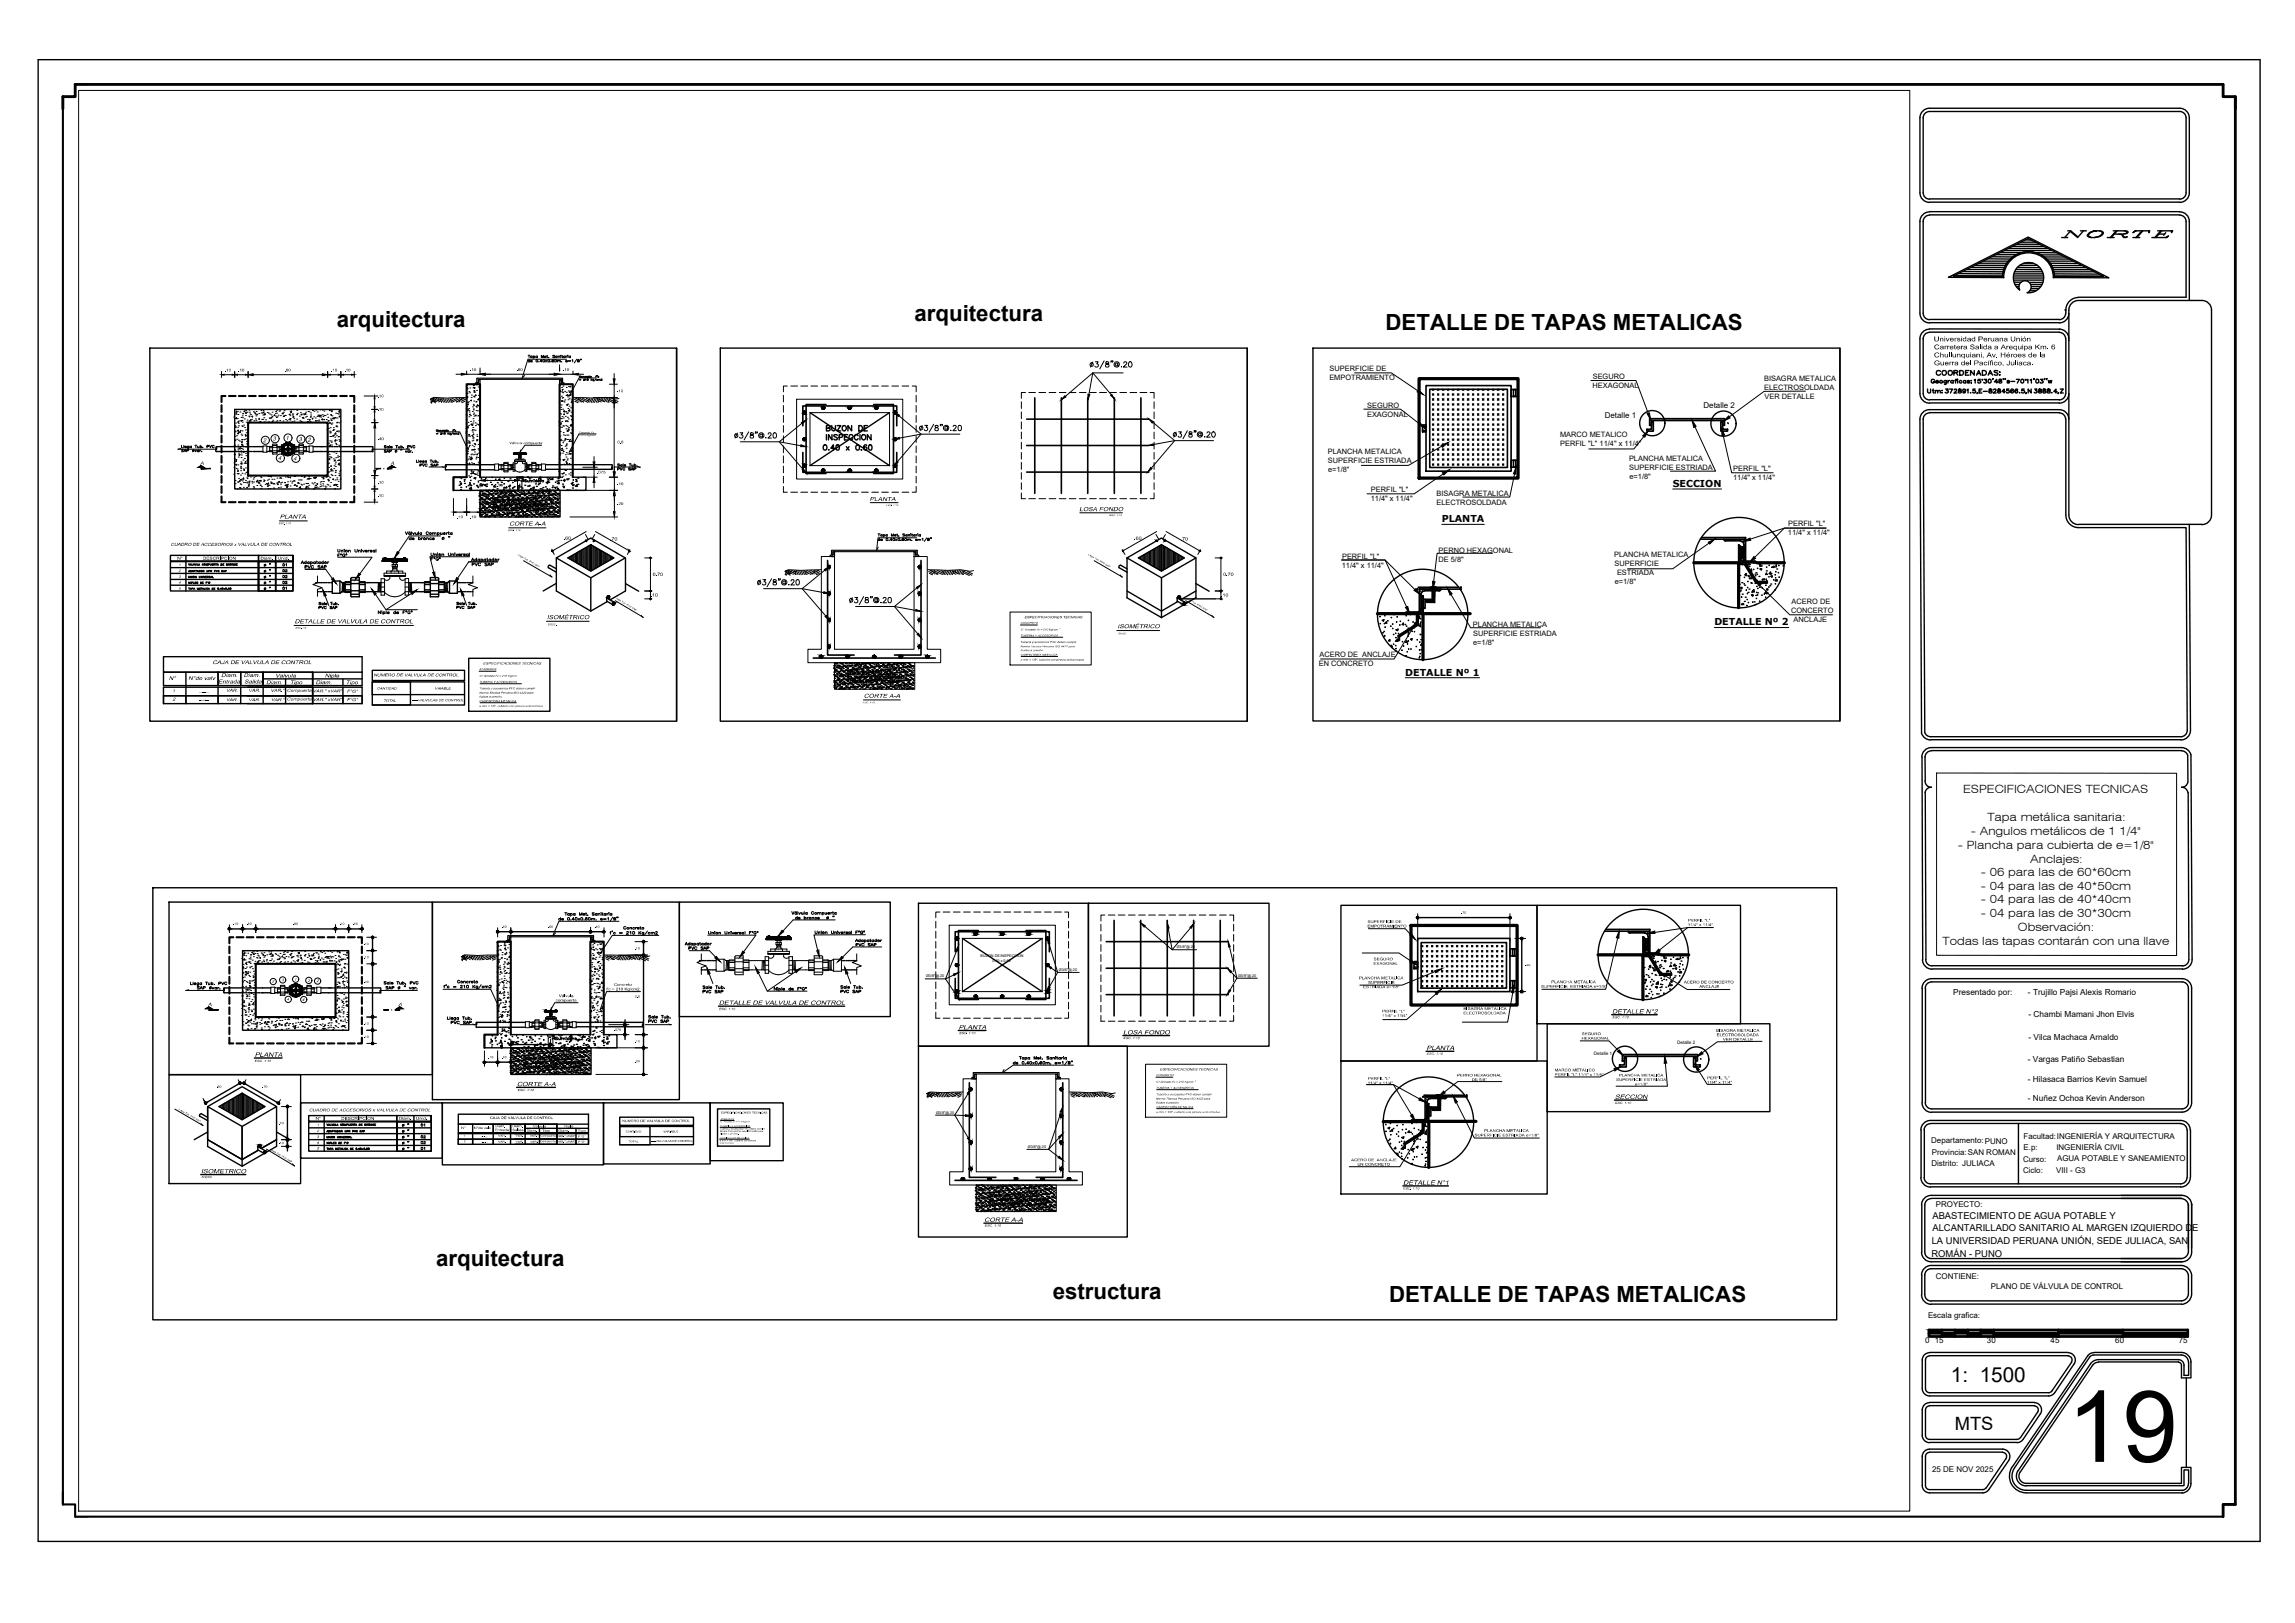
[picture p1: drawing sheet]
<svg xmlns="http://www.w3.org/2000/svg" width="420mm" height="297mm" viewBox="0 0 420 297" stroke-linecap="round" stroke-linejoin="round" font-family="sans-serif">
<defs><g id="words">
<text font-size="18.2" x="378.4" y="267.5">19</text>
<text font-size="4.4" x="376.4" y="44.4">NORTE</text>
<g font-size="4.1">
<text x="61.7" y="59.9">arquitectura</text>
<text x="167.4" y="58.7">arquitectura</text>
<text x="253.7" y="60.4">DETALLE DE TAPAS METALICAS</text>
<text x="79.8" y="231.7">arquitectura</text>
<text x="192.7" y="237.7">estructura</text>
<text x="254.3" y="238.3">DETALLE DE TAPAS METALICAS</text>
</g>
<text font-size="3.8" x="357.2" y="252.9">1: 1500</text>
<g font-size="3.5">
<text x="47.6" y="106.9">&quot;</text>
<text x="72.7" y="207.1">&quot;</text>
</g>
<text font-size="3.4" x="357.9" y="261.7">MTS</text>
<g font-size="3.1">
<text x="47.6" y="104.4">&quot;</text>
<text x="47.6" y="105.5">&quot;</text>
<text x="50.8" y="104.4">01</text>
<text x="50.8" y="108.7">01</text>
<text x="72.7" y="208.1">&quot;</text>
<text x="72.7" y="209.2">&quot;</text>
<text x="76.2" y="209.2">02</text>
<text x="72.7" y="210.3">&quot;</text>
<text x="76.2" y="210.3">02</text>
</g>
<g font-size="2.1">
<text x="359.4" y="145.2">ESPECIFICACIONES TECNICAS</text>
<text x="358.4" y="155.4">- Plancha para cubierta de e=1/8&quot;</text>
<text x="360.8" y="152.8">- Angulos metálicos de 1 1/4&quot;</text>
<text x="363.9" y="150.2">Tapa metálica sanitaria:</text>
<text x="362.7" y="160.4">- 06 para las de 60*60cm</text>
<text x="371.7" y="157.9">Anclajes:</text>
<text x="362.7" y="162.9">- 04 para las de 40*50cm</text>
<text x="362.7" y="165.4">- 04 para las de 40*40cm</text>
<text x="362.7" y="167.9">- 04 para las de 30*30cm</text>
<text x="355.6" y="173">Todas las tapas contarán con una llave</text>
<text x="369.4" y="170.4">Observación:</text>
</g>
<g font-size="1.8">
<text x="306.2" y="89.1">SECCION</text>
<text x="263.9" y="95.6">PLANTA</text>
<text x="313.9" y="114.5">DETALLE Nº 2</text>
<text x="257.3" y="123.7">DETALLE Nº 1</text>
</g>
<g font-size="1.7">
<text x="353.7" y="227.6">LA UNIVERSIDAD PERUANA UNIÓN, SEDE JULIACA, SAN</text>
<text x="353.8" y="223.2">ABASTECIMIENTO DE AGUA POTABLE Y</text>
<text x="353.8" y="225.3">ALCANTARILLADO SANITARIO AL MARGEN IZQUIERDO DE</text>
<text x="353.6" y="230">ROMÁN - PUNO</text>
</g>
<g font-size="1.5">
<text x="293.8" y="76.5">Detalle 1</text>
<text x="311.9" y="74.7">Detalle 2</text>
<text x="357.6" y="182">Presentado por:</text>
<text x="371.3" y="182.1">- Trujillo Pajsi Alexis Romario</text>
<text x="371.3" y="186.2">- Chambi Mamani Jhon Elvis</text>
<text x="371.3" y="190.3">- Vilca Machaca Arnaldo</text>
<text x="371.2" y="194.3">- Vargas Patiño Sebastian</text>
<text x="371.2" y="198">- Hilasaca Barrios Kevin Samuel</text>
<text x="371.2" y="201.4">- Nuñez Ochoa Kevin Anderson</text>
<text x="353.6" y="209.3">Departamento:PUNO</text>
<text x="370.5" y="208.4">Facultad:INGENIERÍA Y ARQUITECTURA</text>
<text x="353.6" y="213.4">Distrito: JULIACA</text>
<text x="353.7" y="211.4">Provincia:SAN ROMAN</text>
<text x="370.4" y="212.6">Curso:</text>
<text x="370.4" y="214.7">Ciclo:</text>
<text x="370.5" y="210.5">E.p:</text>
<text x="376.4" y="214.7">VIII - G3</text>
<text x="376.5" y="210.5">INGENIERÍA CIVIL</text>
<text x="376.6" y="212.6">AGUA POTABLE Y SANEAMIENTO</text>
<text x="354.4" y="220.9">PROYECTO:</text>
<text x="354.4" y="234.1">CONTIENE:</text>
<text x="364.5" y="236">PLANO DE VÁLVULA DE CONTROL</text>
<text x="352.5" y="245.7">0</text>
<text x="353" y="241.2">Escala grafica:</text>
<text x="354.2" y="245.7">15</text>
<text x="363.8" y="245.7">30</text>
<text x="375.4" y="245.7">45</text>
<text x="387.3" y="245.7">60</text>
<text x="398.9" y="245.7">75</text>
<text x="353.7" y="269.5">25 DE NOV 2025</text>
</g>
<g font-size="1.4">
<text x="354" y="62.5">Universidad Peruana Unión</text>
<text x="354.1" y="63.9">Carretera Salida a Arequipa Km. 6</text>
<text x="354.1" y="65.4">Chullunquiani, Av. Héroes de la</text>
<text x="243.4" y="69.6">EMPOTRAMIENTO</text>
<text x="243.4" y="67.9">SUPERFICIE DE</text>
<text x="291.5" y="71">HEXAGONAL</text>
<text x="291.6" y="69.3">SEGURO</text>
<text x="323" y="69.7">BISAGRA METALICA</text>
<text x="323" y="71.3">ELECTROSOLDADA</text>
<text x="354" y="66.8">Guerra del Pacífico, Juliaca.</text>
<text x="250.3" y="76.4">EXAGONAL</text>
<text x="250.3" y="74.7">SEGURO</text>
<text x="323" y="72.9">VER DETALLE</text>
<text x="243.1" y="83.1">PLANCHA METALICA</text>
<text x="285.6" y="80">MARCO METALICO</text>
<text x="285.6" y="81.6">PERFIL &quot;L&quot; 11/4&quot; x 11/4&quot;</text>
<text x="243.1" y="84.7">SUPERFICIE ESTRIADA</text>
<text x="243.2" y="86.4">e=1/8&quot;</text>
<text x="251" y="90">PERFIL &quot;L&quot;</text>
<text x="298.2" y="84.3">PLANCHA METALICA</text>
<text x="298.3" y="85.9">SUPERFICIE ESTRIADA</text>
<text x="298.3" y="87.6">e=1/8&quot;</text>
<text x="317.3" y="87.8">11/4&quot; x 11/4&quot;</text>
<text x="317.3" y="86.2">PERFIL &quot;L&quot;</text>
<text x="251" y="91.6">11/4&quot; x 11/4&quot;</text>
<text x="263" y="92.4">ELECTROSOLDADA</text>
<text x="263" y="90.8">BISAGRA METALICA</text>
<text x="263.4" y="101.2">PERNO HEXAGONAL</text>
<text x="327.3" y="97.8">11/4&quot; x 11/4&quot;</text>
<text x="327.4" y="96.2">PERFIL &quot;L&quot;</text>
<text x="245.7" y="104">11/4&quot; x 11/4&quot;</text>
<text x="245.7" y="102.4">PERFIL &quot;L&quot;</text>
<text x="263.4" y="102.8">DE 5/8&quot;</text>
<text x="295.5" y="102">PLANCHA METALICA</text>
<text x="295.6" y="103.6">SUPERFICIE</text>
<text x="295.6" y="106.9">e=1/8&quot;</text>
<text x="296" y="105.3">ESTRIADA</text>
<text x="327.9" y="112.1">CONCERTO</text>
<text x="328" y="110.5">ACERO DE</text>
<text x="328.4" y="113.8">ANCLAJE</text>
<text x="269.7" y="114.7">PLANCHA METALICA</text>
<text x="269.7" y="116.4">SUPERFICIE ESTRIADA</text>
<text x="269.7" y="118">e=1/8&quot;</text>
<text x="241.4" y="121.8">EN CONCRETO</text>
<text x="241.6" y="120.2">ACERO DE ANCLAJE</text>
</g>
<g font-size="1.3">
<text x="131.6" y="183.9">DETALLE DE VALVULA DE CONTROL</text>
<text x="295.1" y="185.5">DETALLE N°2</text>
<text x="175.5" y="188.4">PLANTA</text>
<text x="205.6" y="189.3">LOSA FONDO</text>
<text x="46.7" y="193.4">PLANTA</text>
<text x="261.2" y="192.2">PLANTA</text>
<text x="94.6" y="198.8">CORTE A-A</text>
<text x="295.7" y="201.1">SECCION</text>
<text x="36.8" y="214.8">ISOMETRICO</text>
<text x="256.9" y="216.8">DETALLE N°1</text>
<text x="180.2" y="223.6">CORTE A-A</text>
</g>
<g font-size="1.2">
<text x="48.1" y="80.9">2</text>
<text x="49.9" y="80.6">3</text>
<text x="52.3" y="80.5">1</text>
<text x="54.7" y="80.7">3</text>
<text x="56.3" y="80.9">2</text>
<text x="50.9" y="84.2">4</text>
<text x="53.7" y="84.2">4</text>
<text x="51.2" y="94.9">PLANTA</text>
<text x="159.2" y="91.7">PLANTA</text>
<text x="197.6" y="93.6">LOSA FONDO</text>
<text x="93.2" y="96.2">CORTE A-A</text>
<text x="100.1" y="113.3">ISOMÉTRICO</text>
<text x="53.9" y="114.1">DETALLE DE VALVULA DE CONTROL</text>
<text x="204.6" y="115">ISOMÉTRICO</text>
<text x="158.2" y="127.7">CORTE A-A</text>
</g>
<g font-size="1.1">
<text x="30.9" y="124.5">N°</text>
<text x="34.5" y="124.5">N°de valv</text>
<text x="39.9" y="125.1">EntradaSalida</text>
<text x="40.1" y="121.5">CAJA DE VALVULA DE CONTROL</text>
<text x="40.5" y="123.9">Diam.</text>
<text x="44.6" y="123.9">Diam.</text>
<text x="48.7" y="125.2">Diam.</text>
<text x="50.4" y="124">Valvula</text>
<text x="53.1" y="125.2">Tipo</text>
<text x="57.8" y="125.2">Diam.</text>
<text x="59.5" y="124">Niple</text>
<text x="63.3" y="125.2">Tipo</text>
</g>
<g font-size="1">
<text x="36.6" y="85.1">A</text>
<text x="71.5" y="85.1">A</text>
<text x="38.1" y="184.1">A</text>
<text x="72.9" y="184.1">A</text>
</g>
<g font-size=".9">
<text x="103.2" y="98.8">.60</text>
<text x="111.7" y="98.9">.70</text>
<text x="207.6" y="98.8">.60</text>
<text x="216.2" y="98.9">.70</text>
<text x="119.5" y="105.4">0.70</text>
<text x="223.9" y="105.4">0.70</text>
<text x="119.1" y="109.2">.10</text>
<text x="223.5" y="109.2">.10</text>
<text x="31.5" y="126.7">1</text>
<text x="31.6" y="128.2">2</text>
<text x="36.4" y="126.9">------</text>
<text x="36.4" y="128.4">------</text>
<text x="41.4" y="126.6">VAR.</text>
<text x="41.4" y="128.3">VAR.</text>
<text x="45.5" y="126.6">VAR.</text>
<text x="45.5" y="128.3">VAR.</text>
<text x="49.5" y="126.6">VAR.&quot;</text>
<text x="49.6" y="128.3">VAR.&quot;</text>
<text x="52.5" y="126.6">Compuerta</text>
<text x="52.5" y="128.2">Compuerta</text>
<text x="57.3" y="126.7">VAR.&quot; xVAR&quot;F°G°</text>
<text x="57.3" y="128.3">VAR.&quot; xVAR&quot;F°G°</text>
</g>
<g font-size=".8">
<text x="41.2" y="68">.10</text>
<text x="43.6" y="68">.10</text>
<text x="52.1" y="68">.60</text>
<text x="60.6" y="68">.10</text>
<text x="63" y="68">.10</text>
<text x="86.1" y="67.9">.10</text>
<text x="94.6" y="67.9">.60</text>
<text x="103.1" y="67.9">.10</text>
<text x="113" y="71.8">.10</text>
<text x="69.1" y="75.1">.10</text>
<text x="69.1" y="72.7">.10</text>
<text x="69.1" y="80.6">.40</text>
<text x="113" y="81.2">0.6</text>
<text x="69.1" y="88.5">.10</text>
<text x="90.9" y="89">.30</text>
<text x="109.3" y="86.7">.075</text>
<text x="113" y="88.8">.10</text>
<text x="69.1" y="90.9">.10</text>
<text x="83.7" y="94.8">.10</text>
<text x="86.1" y="94.8">.10</text>
<text x="113" y="92.4">.20</text>
<text x="31.2" y="99.9">CUADRO DE ACCESORIOS x VALVULA DE CONTROL</text>
<text x="32.4" y="102.4">N°</text>
<text x="37.1" y="102.4">DESCRIPCION</text>
<text x="47.7" y="102.4">Diam.</text>
<text x="50.8" y="102.4">Unid.</text>
<text x="68.4" y="123.8">NUMERO DE VALVULA DE CONTROL</text>
<text x="250.3" y="169.8">EMPOTRAMIENTO</text>
<text x="250.4" y="168.9">SUPERFICIE DE</text>
<text x="309" y="168.7">PERFIL &quot;L&quot;</text>
<text x="309" y="169.5">11/4&quot; x 11/4&quot;</text>
<text x="49.8" y="179.8">2</text>
<text x="51.6" y="179.6">3</text>
<text x="53.9" y="179.5">1</text>
<text x="56.3" y="179.7">3</text>
<text x="58" y="179.7">2</text>
<text x="248.8" y="179.2">PLANCHA METALICA</text>
<text x="251.5" y="176.6">EXAGONAL</text>
<text x="251.5" y="175.8">SEGURO</text>
<text x="284" y="180">PLANCHA METALICA</text>
<text x="52.5" y="183.1">4</text>
<text x="55.3" y="183.2">4</text>
<text x="101.7" y="183.3">compuerta</text>
<text x="102.3" y="182.5">Válvula</text>
<text x="111" y="181.3">f'c = 210 Kg/cm2</text>
<text x="112.4" y="180.4">Concreto</text>
<text x="249.6" y="180.8">ESTRIADA e=1/8&quot;</text>
<text x="250.4" y="180">SUPERFICIE</text>
<text x="253.1" y="185.3">PERFIL &quot;L&quot;</text>
<text x="267.9" y="184.8">BISAGRA METALICA</text>
<text x="267.9" y="185.6">ELECTROSOLDADA</text>
<text x="282.1" y="180.8">SUPERFICIE ESTRIADA e=1/8&quot;</text>
<text x="308.3" y="180">ACERO DE CONCERTO</text>
<text x="311.1" y="180.8">ANCLAJE</text>
<text x="253" y="186.1">11/4&quot; x 11/4&quot;</text>
<text x="289.6" y="189.4">SEGURO</text>
<text x="289.6" y="190.2">HEXAGONAL</text>
<text x="307" y="191.1">Detalle 2</text>
<text x="314.2" y="188.8">BISAGRA METALICA</text>
<text x="314.3" y="189.7">ELECTROSOLDADA</text>
<text x="315.4" y="190.5">VER DETALLE</text>
<text x="250.4" y="197.6">PERFIL &quot;L&quot;</text>
<text x="266.7" y="197">PERNO HEXAGONAL</text>
<text x="269.5" y="197.9">DE 5/8&quot;</text>
<text x="284.6" y="196.1">MARCO METALICO</text>
<text x="284.6" y="196.9">PERFIL &quot;L&quot; 11/4&quot; x 11/4&quot;</text>
<text x="291.8" y="193">Detalle 1</text>
<text x="295.9" y="197.8">SUPERFICIE ESTRIADA</text>
<text x="296.4" y="197">PLANCHA METALICA</text>
<text x="312.5" y="197.5">PERFIL &quot;L&quot;</text>
<text x="56.6" y="203.4">CUADRO DE ACCESORIOS x VALVULA DE CONTROL</text>
<text x="250.4" y="198.4">11/4&quot; x 11/4&quot;</text>
<text x="299.3" y="198.7">e=1/8&quot;</text>
<text x="312.5" y="198.3">11/4&quot; x 11/4&quot;</text>
<text x="57.7" y="204.9">N°</text>
<text x="62.4" y="205">DESCRIPCION</text>
<text x="73" y="204.9">Diam.</text>
<text x="76.2" y="204.9">Unid.</text>
<text x="270" y="208">SUPERFICIE ESTRIADA e=1/8&quot;</text>
<text x="271.7" y="207.2">PLANCHA METALICA</text>
<text x="247.4" y="212.5">ACERO DE ANCLAJE</text>
<text x="248.5" y="213.4">EN CONCRETO</text>
</g>
<g font-size=".7">
<text x="93.2" y="81.3">Válvula compuerta</text>
<text x="32.7" y="103.6">1</text>
<text x="32.7" y="104.6">2</text>
<text x="32.7" y="105.7">3</text>
<text x="32.7" y="106.8">4</text>
<text x="32.7" y="107.9">5</text>
<text x="187.5" y="113.2">ESPECIFICACIONES TECNICAS</text>
<text x="88.4" y="121.6">ESPECIFICACIONES TECNICAS</text>
<text x="69" y="126.2">CANTIDAD</text>
<text x="70.2" y="128.4">TOTAL</text>
<text x="75.3" y="128.4">-----VALVULAS DE CONTROL</text>
<text x="79.6" y="126.2">VAIABLE</text>
<text x="215.4" y="173.6">Ø3/8&quot;@.20</text>
<text x="169.5" y="178.9">Ø3/8&quot;@.20</text>
<text x="179.5" y="175.1">BUZON DE INSPECCION</text>
<text x="181.7" y="176">0.40 x 0.60</text>
<text x="193.8" y="177.6">Ø3/8&quot;@.20</text>
<text x="226.7" y="178.8">Ø3/8&quot;@.20</text>
<text x="212.3" y="195.9">ESPECIFICACIONES TECNICAS</text>
<text x="171.4" y="203.8">Ø3/8&quot;@.20</text>
<text x="58" y="206.1">1</text>
<text x="58" y="207.2">2</text>
<text x="58" y="208.3">3</text>
<text x="58" y="209.3">4</text>
<text x="84.5" y="206.6">N°</text>
<text x="86.7" y="206.6">N°de valv</text>
<text x="90.2" y="204.8">CAJA DE VALVULA DE CONTROL</text>
<text x="90.6" y="206.3">Diam.</text>
<text x="90.6" y="207">Entrada Salida Diam.</text>
<text x="93.8" y="206.3">Diam.</text>
<text x="97.5" y="206.3">Valvula</text>
<text x="99.3" y="207.1">Tipo</text>
<text x="102.2" y="207.1">Diam.</text>
<text x="103.3" y="206.3">Niple</text>
<text x="105.8" y="207.1">Tipo</text>
<text x="113.9" y="205.4">NUMERO DE VALVULA DE CONTROL</text>
<text x="58" y="210.4">5</text>
<text x="188.2" y="210">Ø3/8&quot;@.20</text>
</g>
<g font-size=".6">
<text x="267.5" y="167.2">.70</text>
<text x="42.7" y="169.2">.10</text>
<text x="45.2" y="169.2">.10</text>
<text x="53.6" y="169.2">.60</text>
<text x="62.1" y="169.2">.10</text>
<text x="64.6" y="169.2">.10</text>
<text x="66.6" y="172.9">.10</text>
<text x="91.9" y="169.8">.10</text>
<text x="100.3" y="169.8">.60</text>
<text x="108.9" y="169.8">.10</text>
<text x="116.2" y="173.8">.10</text>
<text x="66.6" y="175.4">.10</text>
<text x="66.6" y="179.9">.40</text>
<text x="279.3" y="176.8">.40</text>
<text x="116.2" y="182.6">0.6</text>
<text x="131.6" y="184.9">ESC. 1:10</text>
<text x="66.6" y="187.5">.10</text>
<text x="66.6" y="189.9">.10</text>
<text x="96.7" y="190.5">.30</text>
<text x="112.4" y="188.6">.075</text>
<text x="116.2" y="190.8">.10</text>
<text x="175.6" y="189.3">ESC. 1:10</text>
<text x="205.7" y="190.2">ESC. 1:10</text>
<text x="295.2" y="186.4">ESC. 1:10</text>
<text x="46.6" y="194.4">ESC. 1:10</text>
<text x="89.4" y="193.7">.10</text>
<text x="91.9" y="193.7">.10</text>
<text x="116.2" y="194.4">.20</text>
<text x="261.2" y="193">ESC. 1:10</text>
<text x="39.6" y="199.1">.60</text>
<text x="48" y="199.1">.70</text>
<text x="94.7" y="199.7">ESC. 1:10</text>
<text x="295.6" y="202.1">ESC. 1:10</text>
<text x="51" y="209.4">.10</text>
<text x="51" y="205.7">.70</text>
<text x="88" y="208.2">------</text>
<text x="88.1" y="209.1">------</text>
<text x="36.8" y="215.6">S/ESC.</text>
<text x="256.9" y="217.7">ESC. 1:10</text>
<text x="180.3" y="224.5">ESC. 1:10</text>
</g>
<g font-size=".5">
<text x="106" y="79.3">Concreto f'c</text>
<text x="106" y="79.8">= 210 Kg/cm2</text>
<text x="51" y="95.9">ESC. 1:10</text>
<text x="162.2" y="92.6">ESC. 1:10</text>
<text x="203.1" y="94.4">ESC. 1:10</text>
<text x="93" y="97.2">ESC. 1:10</text>
<text x="94.7" y="101.6" transform="rotate(30 94.7 101.6)">Llega Tub. PVC SAP</text>
<text x="199.2" y="101.6" transform="rotate(30 199.2 101.6)">Llega Tub. PVC SAP</text>
<text x="112.7" y="109.6" transform="rotate(31 112.7 109.6)">Sale Tub. PVC SAP</text>
<text x="217.2" y="109.6" transform="rotate(31 217.2 109.6)">Sale Tub. PVC SAP</text>
<text x="54.1" y="115.1">ESC. 1:5</text>
<text x="100.2" y="114.4">S/ESC.</text>
<text x="186.8" y="117.7">Tubería y accesorios PVC deben cumplir</text>
<text x="186.8" y="116.5">TUBERIA Y ACCESORIOS</text>
<text x="186.8" y="114.2">CONCRETO</text>
<text x="186.8" y="118.4">Norma Técnica Peruana ISO 4422 para</text>
<text x="186.8" y="119.2">fluidos a presión.</text>
<text x="186.9" y="115.4">C° Armado f'c = 210 Kg/cm</text>
<text x="204.7" y="116.1">S/ESC.</text>
<text x="87.7" y="125">TUBERIA Y ACCESORIOS</text>
<text x="87.7" y="122.6">ACABADOS</text>
<text x="87.8" y="123.9">C° Armado f'c = 210 Kg/cm</text>
<text x="186.8" y="120.9">e mín = 1/8&quot;, cubierto con pintura anticorrosiva</text>
<text x="186.8" y="120">CARPINTERÍA METALICA</text>
<text x="87.7" y="126.2">Tubería y accesorios PVC deben cumplir</text>
<text x="87.7" y="129.4">e mín = 1/8&quot;, cubierto con pintura anticorrosiva</text>
<text x="87.7" y="128.5">CARPINTERÍA METALICA</text>
<text x="87.7" y="127">Norma Técnica Peruana ISO 4422 para</text>
<text x="87.7" y="127.7">fluidos a presión.</text>
<text x="157.9" y="128.7">ESC. 1:10</text>
<text x="211.6" y="196.9">CONCRETO</text>
<text x="32.6" y="203.1" transform="rotate(30 32.6 203.1)">Llega Tub. PVC SAP</text>
<text x="132" y="203.8">ESPECIFICACIONES TECNICAS</text>
<text x="211.6" y="200.4">Tubería y accesorios PVC deben cumplir</text>
<text x="211.6" y="199.3">TUBERIA Y ACCESORIOS</text>
<text x="211.6" y="203.7">e mín = 1/8&quot;, cubierto con pintura anticorrosiva</text>
<text x="211.6" y="202.8">CARPINTERÍA METALICA</text>
<text x="211.6" y="201.3">Norma Técnica Peruana ISO 4422 para</text>
<text x="211.6" y="202">fluidos a presión.</text>
<text x="211.7" y="198.2">C° Armado f'c = 210 Kg/cm</text>
<text x="84.9" y="208.1">1</text>
<text x="85" y="209">2</text>
<text x="91.2" y="208">VAR.</text>
<text x="91.2" y="209.1">VAR.</text>
<text x="94.4" y="208">VAR.</text>
<text x="94.4" y="209.1">VAR.</text>
<text x="97" y="208">VAR.&quot; CompuertaVAR.&quot; xVAR&quot;F°G°</text>
<text x="97" y="209.1">VAR.&quot; CompuertaVAR.&quot; xVAR&quot;F°G°</text>
<text x="114.6" y="207.3">CANTIDAD</text>
<text x="115.1" y="209.1">TOTAL</text>
<text x="119.1" y="209">-----VALVULAS DE CONTROL</text>
<text x="121.5" y="207.3">VARIABLE</text>
<text x="49.6" y="210.5" transform="rotate(31 49.6 210.5)">Sale Tub. PVC SAP</text>
</g>
<g font-size=".4">
<text x="131.7" y="208.4">CARPINTERÍA METALICA</text>
<text x="131.7" y="208.9">e mín = 1/8&quot;, cubierto con pintura</text>
<text x="131.7" y="209.3">anticorrosiva</text>
<text x="131.8" y="207.2">Norma Técnica Peruana ISO 4422 para</text>
<text x="131.8" y="206.2">TUBERIA Y ACCESORIOS</text>
<text x="131.8" y="206.7">Tubería y accesorios PVC deben cumplir</text>
<text x="131.8" y="207.6">fluidos a presión.</text>
<text x="131.9" y="205.4">C° Armado f'c = 210 Kg/cm</text>
<text x="131.9" y="205">ACABADOS</text>
</g>
<g font-size=".3">
<text x="193.9" y="115.1">2</text>
<text x="218.7" y="198">2</text>
</g>
</g></defs>
<!-- layer: texto -->
<g fill="none" stroke="#000" stroke-width=".18">
<path d="M79.9 79.3h.3M79.9 79.4h.3M80.1 78.7h-.2v.3l.2-.1M80.6 78.8l.1-.1v.3M80.6 78.7v.3M80.6 79.2h.3l-.3 .3h.3M81 79.2h.1v.3M81.1 78.8h-.2v.2l.2-.1M81.2 78.7v.3M81.3 78.7l-.1 .1M81.4 78.8h.2l-.1-.1-.1 .2h.2M81.7 78.7h.1"/>
<path d="M81.7 78.7l.1 .3M82 79.2v.3M82.1 79.3l.2 .2M82.3 79.2l-.3 .2M82.6 79.3l-.1 .3h-.1M82.6 79.3h-.3v.2h.3M82.9 78.7h.1M82.9 79.1l-.3 .5M83 78.7l-.1 .3M83.1 78.6v.1M83.2 79.3h-.2v.2h.2M83.4 79.3h.1v.2"/>
<path d="M83.4 79.3v.2M83.4 78.8h-.1v.2l.1-.1M83.5 79.3h.2v.2M83.8 79.2h.2l-.2 .3h.2M96.7 65h.3M96.9 65v.4M97 66a.17 .17 0 0 0-.2 0 .17 .17 0 0 0-.1 .2h.3M97 65.8v.5M97.2 66.1l.3-.1a.15 .15 0 0 0-.3 0 .15 .15 0 0 0 0 .3l.3-.1M97.4 65.2a.15 .15 0 0 0-.2 0 .15 .15 0 0 0-.1 .2 .15 .15 0 0 0 .2 0h.1M97.4 65.2v.2M97.6 65.2a.15 .15 0 0 1 .3 0 .15 .15 0 0 1-.1 .2h-.2"/>
<path d="M97.6 65.2v.4M98.4 65.2a.17 .17 0 0 0-.3 0 .17 .17 0 0 0 0 .2h.3M98.4 65.2v.2M98.7 66.2h.1M99.1 65.4v-.4l.2 .4 .2-.4v.4M99.2 66.1h-.3l.2-.3v.5M99.7 65.3h.3l-.1-.1a.14 .14 0 0 0-.2 0 .14 .14 0 0 0 .1 .2h.2M99.9 66l.3 .3M100.1 65.2h.2M100.2 65v.4h.1M100.2 66l-.3 .3M100.5 65.4h.1"/>
<path d="M100.8 66.2h.1M101.4 65.9l-.1-.1a.22 .22 0 0 0-.3 .3 .22 .22 0 0 0 .4 .1 .17 .17 0 0 0-.1-.2 .17 .17 0 0 0-.3 .1M101.6 65.1h-.4l.4 .2-.1 .1h-.3M102 65.2a.15 .15 0 0 0-.2 0 .15 .15 0 0 0-.1 .2 .15 .15 0 0 0 .2 0h.1M102 65.2v.2M102.1 66h.2l.1 .3M102.1 66v.3M102.2 65.2h.2l.1 .2M102.2 65.2v.2M102.4 66h.1l.1 .3M102.7 65h.1M102.7 65.2v.2"/>
<path d="M102.8 66.2h.1M102.8 65.2h.2M102.9 65v.4h.1M103.5 65.2a.17 .17 0 0 0-.3 0 .17 .17 0 0 0 0 .2h.3M103.5 65.2v.2M103.6 66.1l.3-.1a.16 .16 0 0 0-.2 0 .16 .16 0 0 0-.1 .2 .16 .16 0 0 0 .2 .1l.1-.1M103.6 65.2v.2M103.8 65.2l-.2 .1M103.9 65h.1M104 65.2v.2M104.1 66h.4M104.1 66.1h.4"/>
<path d="M104.4 65.2a.15 .15 0 0 0-.2 0 .15 .15 0 0 0 0 .2 .15 .15 0 0 0 .2 0M104.4 65.2v.2M104.7 65.9l.2-.1v.5M105.6 65.7l-.4 .7M105.7 65.8v.2l.4 .1-.1 .2h-.3v-.2l.3-.2zM106 69.5h.3M106 69.6h.3M106.3 68.9a.14 .14 0 0 0-.2 0 .14 .14 0 0 0 0 .2 .14 .14 0 0 0 .2-.1M106.3 65.7v.2M106.4 65.7v.2M106.7 69l.1-.1 .1 .2M106.7 68.9v.2"/>
<path d="M106.8 69.4l.2-.1-.2 .3h.3M107.2 69.4l.1-.1v.3M107.2 68.9l-.2 .1h.2M107.4 68.9v.2M107.5 68.9l-.1 .1M107.6 69h.1v-.1l-.1 .1h.1M107.8 68.9h.2M107.9 68.8l.1 .3M108.2 69.3v.3M108.3 69.5l.1 .1M108.4 69.3l-.2 .3M108.7 69.4v.3h-.1"/>
<path d="M108.7 69.5h-.2l.2 .1M109.1 68.9h.1M109.1 69.3l-.3 .4M109.2 68.8l-.1 .3M109.3 68.7v.1M109.4 69.5h-.2l.1 .1h.1M109.5 69.5l.1-.1 .1 .2M109.5 69.4v.2M109.6 68.9h-.2l.1 .2 .1-.1M109.7 69.5l.2-.1v.2M110 69.4l.2-.1-.2 .3h.2M33.2 81.5v.5h.3"/>
<path d="M33.6 82.3h-.3l-.1 .1 .4 .2h-.4M33.7 82.7l.2-.4 .2 .4M33.7 81.5v.5M33.7 82.5h.3M33.8 81.8h.3l-.2-.1a.15 .15 0 0 0 0 .2 .15 .15 0 0 0 .2 0M34.2 82.5h.3v-.2h-.3v.4M34.6 81.7v.3l-.3 .1M34.6 81.7a.17 .17 0 0 0-.3 0 .18 .18 0 0 0 .2 .3l.1-.1M35.1 81.7a.16 .16 0 0 0-.3 0 .16 .16 0 0 0 0 .2 .16 .16 0 0 0 .3 0M35.1 81.7v.3M35.5 82.3l-.2 .4M35.7 82.4l.1 .3 .2-.3"/>
<path d="M35.7 81.5h.3M35.9 81.5v.5M36.2 81.7v.3l.2-.1M36.2 85.6l.6-.4 .6 .4zM36.4 82.5a.17 .17 0 0 0-.2-.1 .17 .17 0 0 0 0 .3l.2-.1M36.4 82.4v.3M36.4 81.7v.3M36.6 82.4v.3M36.7 81.7h.2a.15 .15 0 0 1 0 .2 .15 .15 0 0 1-.2 0M36.7 81.5v.5M36.8 82.4l-.2 .1M37 82.6h.1"/>
<path d="M37.1 81.9h.1M37.9 81.7h.3v-.2h-.3v.5M38.4 81.5l.1 .5 .2-.5M39.2 81.6a.17 .17 0 0 0-.2-.1 .17 .17 0 0 0-.1 .2v.1a.17 .17 0 0 0 .1 .2 .17 .17 0 0 0 .2-.2M51.1 95.3h5.2M68.8 85.7v.1M70.3 85.7v.1M70.7 81.6h-.3v.1l.3 .2h-.3M70.7 82.4h-.3v.1l.3 .2h-.3M70.8 82.8l.2-.5 .2 .5M70.9 82.6h.2M71.2 85.6l.6-.4 .5 .4z"/>
<path d="M71.2 81.7h-.3a.17 .17 0 0 0 0 .3 .17 .17 0 0 0 .3-.1M71.2 81.7v.3M71.3 82.6l.3-.1 .1-.1-.4-.1v.5M71.3 81.5v.5M71.5 81.8h.3l-.2-.1a.15 .15 0 0 0 0 .2 .15 .15 0 0 0 .2 0M72.4 81.5h.4M72.6 81.5v.5M72.6 82.4l-.2 .4M72.9 81.7l.1 .3 .2-.1M73.2 81.7v.3M73.4 81.7h.2a.15 .15 0 0 1 0 .2 .15 .15 0 0 1-.2 0M73.4 82.3v.1"/>
<path d="M73.4 81.5v.5M73.6 82.3l-.1 .1M73.9 82h.1M74.2 82.5l.1 .3 .2-.3M74.2 97.3l.2 .5 .3-.5M74.6 81.8l.4-.1v-.1l-.4-.1v.5M74.9 82.5a.16 .16 0 0 0-.2 0 .16 .16 0 0 0 0 .3 .16 .16 0 0 0 .2-.1M74.9 82.5v.3M75.1 97.3l-.3 .1M75.1 81.5l.2 .5 .2-.5M75.1 82.5v.3M75.1 97.6a.18 .18 0 0 0-.2-.1 .18 .18 0 0 0 0 .3 .18 .18 0 0 0 .2-.1"/>
<path d="M75.1 97.5v.3M75.3 98.5a.21 .21 0 0 0-.3 0 .21 .21 0 0 0 0 .3 .21 .21 0 0 0 .3-.1M75.3 98.3v.5M75.3 82.5l-.2 .1M75.4 97.3v.5M75.5 82.8h.1M75.4 98.6h.4a.18 .18 0 0 0-.2-.2 .18 .18 0 0 0-.1 .3 .18 .18 0 0 0 .2 .1l.1-.1M75.5 97.5l.2 .3 .2-.3M75.9 81.7v-.2a.22 .22 0 0 0-.3 .3 .22 .22 0 0 0 .3 .2v-.1M76.1 97.5l.1 .3 .2-.1M76.2 84.2v.4h.3M76.4 97.5v.3"/>
<path d="M76.6 98.5a.19 .19 0 0 1 .3 0 .19 .19 0 0 1 0 .3 .19 .19 0 0 1-.3-.1M76.6 97.3v.5M76.6 98.3v.5M76.7 84.2v.4M76.8 84.5h.4l-.2-.2a.15 .15 0 0 0-.2 .2 .16 .16 0 0 0 .3 .1l.1-.1M76.9 85.1h.3v-.1l-.3-.1v.4M77.2 97.6a.18 .18 0 0 0-.3-.1 .18 .18 0 0 0 0 .3 .18 .18 0 0 0 .3-.1M77.2 97.5v.3M77.2 98.4v.4M77.3 84.9l.2 .4 .2-.4M77.4 98.4l-.2 .2M77.6 84.3v.4l-.2 .1"/>
<path d="M77.6 84.4l-.1-.1a.16 .16 0 0 0-.2 .1 .16 .16 0 0 0 .1 .2 .16 .16 0 0 0 .2-.1M78.1 84.4l-.1-.1a.16 .16 0 0 0-.2 .1 .16 .16 0 0 0 .1 .2 .16 .16 0 0 0 .2-.1M78.1 84.3v.3M78.1 98.6l.3-.2v.4M78.1 98.4v.4M78.2 85a.21 .21 0 0 0-.3 0 .21 .21 0 0 0 0 .3 .21 .21 0 0 0 .3 0M78.4 97.5a.23 .23 0 0 0-.3-.1 .23 .23 0 0 0 0 .4 .23 .23 0 0 0 .3-.1M78.7 84.2h.4M78.9 84.2v.4M79 98.5a.19 .19 0 0 0-.3 0 .19 .19 0 0 0 0 .3 .19 .19 0 0 0 .3-.1M79.2 98.6h.3a.18 .18 0 0 0-.3-.1 .18 .18 0 0 0 0 .2 .18 .18 0 0 0 .3 .1v-.1M79.2 84.3l.1 .3 .2-.1"/>
<path d="M79.2 97.6l.3-.1v.3M79.2 97.5v.3M79.2 85l-.3-.1v.2l.3 .2h-.3M79.3 85.3l.2-.4 .2 .4M79.4 85.2h.3M79.5 84.3v.3M79.5 97.6l.3-.1v.3M79.7 84.4h.3l-.2 .2-.1-.1M79.7 84.2v.4M79.8 85.1h.3l.1-.1-.4-.1v.4M80.1 97.6a.17 .17 0 0 1 .2-.1 .17 .17 0 0 1 .1 .2 .17 .17 0 0 1-.2 .1l-.1-.1M80.1 97.5v.5"/>
<path d="M80.2 84.6h.1M80.6 98.1h-5.7l-2 3M80.6 97.5v.3l.3-.1M80.9 97.5v.3M81.2 97.6h.3a.18 .18 0 0 0-.3-.1 .18 .18 0 0 0 0 .3 .18 .18 0 0 0 .3-.1M81.2 98.3l-.2 .5M81.7 97.5v.3M82 97.5l-.3 .1M82 97.5h.3M82.1 97.3v.4l.2 .1M82.2 98.2l-.1 .1M82.3 98.2v.1"/>
<path d="M82.8 97.6a.18 .18 0 0 0-.3-.1 .18 .18 0 0 0 0 .3 .18 .18 0 0 0 .3-.1M82.8 97.5v.3M90.2 92.3h.3l-.2-.1a.15 .15 0 0 0 0 .2 .15 .15 0 0 0 .2 0M90.2 93h.3l.1-.2h-.4v.4M90.6 91.4l-.1-.1-.2 .1v.4l.3-.1-.1-.1M90.7 92.3l.2-.1 .1 .3M90.7 92.2v.3M90.7 92.9v.3M90.8 91.5v.3M90.9 92.9l-.2 .1M91 91.5l-.2 .1M91.4 91.5h-.3a.15 .15 0 0 0 0 .2 .15 .15 0 0 0 .3 0"/>
<path d="M91.4 91.5v.3M91.5 92.9l.2 .3 .1-.3M91.5 91.5l.2 .3 .1-.3M91.9 93h.3a.15 .15 0 0 0-.2-.1 .15 .15 0 0 0-.1 .2l.1 .1h.2M91.9 92.2h-.2l.2 .2h-.2M92.1 92.2v.3l.3-.1M92.2 91.5a.16 .16 0 0 0-.2 0 .16 .16 0 0 0 0 .2 .16 .16 0 0 0 .2 0M92.2 91.5v.3M92.4 93h.3a.17 .17 0 0 0-.3 0 .17 .17 0 0 0 0 .2h.3M92.4 92.2v.3M92.5 92.3h.3l-.2-.1a.15 .15 0 0 0 0 .2 .15 .15 0 0 0 .2 0M92.8 92.9v.3"/>
<path d="M93 92.9l-.2 .1M93 92.1v.4M93.1 96.6h6.8M93.3 91.3l-.4 .5M93.9 92.2h-.2l.2 .3-.2-.1M93.9 93h-.3l.3 .1v.1h-.3M94 91.6l.3-.1v.3M94 91.5v.3M94.3 91.6l.3-.1v.3M94.4 93a.15 .15 0 0 0-.2-.1 .15 .15 0 0 0-.1 .2 .15 .15 0 0 0 .2 .1h.1M94.4 92.9v.3M94.6 92.8v.4"/>
<path d="M94.6 92.1h.1M94.7 92.2v.3M94.7 92.8h.1M94.8 93v.2M94.9 92.3l.2-.1v.3M94.9 92.2v.3M95 91.3l-.2 .1M95 91.5h-.2a.15 .15 0 0 0 0 .2 .15 .15 0 0 0 .2 0M95 91.5v.3M95.1 92.3l.3-.1v.3M95.3 93a.15 .15 0 0 0-.2-.1 .15 .15 0 0 0-.1 .2 .15 .15 0 0 0 .2 .1h.1M95.3 91.5l.2 .3"/>
<path d="M95.3 92.8v.4M95.3 82.4l-.1 .4M95.5 91.5l-.2 .3M95.6 92.4a.17 .17 0 0 0 .2 .1 .17 .17 0 0 0 .1-.3h-.3v.4M95.7 91.5h.4M95.7 91.7h.4M95.7 93a.15 .15 0 0 0-.2-.1 .15 .15 0 0 0 0 .2 .15 .15 0 0 0 .1 .1h.1M95.7 92.9v.3M96.1 92.3h.3l-.3-.1a.15 .15 0 0 0 0 .2 .15 .15 0 0 0 .3 0M96.4 91.4l.1-.1v.5M96.4 87.8h-.3l.3 .2v.2l-.3-.1M96.5 92.2v.3"/>
<path d="M96.6 87.9v.3l.3-.1M96.7 92.2l-.2 .1M96.7 93a.15 .15 0 0 0-.2 0 .15 .15 0 0 0 0 .2h.2M96.7 92.8v.4M96.9 92.3l.2-.1v.3M96.9 87.9v.3M96.9 92.2v.3M96.9 93h.3a.15 .15 0 0 0-.2-.1 .15 .15 0 0 0-.1 .2l.1 .1h.2M97 88l.3-.1v.3M97 87.9v.3M97.1 92.3l.3-.1v.3M97.2 91.2l-.4 .7"/>
<path d="M97.3 88l.3-.1v.3M97.4 91.4h.3l-.3 .4h.3M97.6 92.3h.3l-.2-.1a.15 .15 0 0 0-.1 .2 .15 .15 0 0 0 .3 0M97.7 87.8h.1M97.8 87.9v.3M97.9 91.3v.1M98.1 91.3l-.1 .1M98.2 93a.15 .15 0 0 0-.2-.1 .15 .15 0 0 0-.1 .2 .15 .15 0 0 0 .2 .1h.1M98.2 92.9v.3M98.3 88l-.3-.1a.15 .15 0 0 0 0 .3 .16 .16 0 0 0 .3-.1M98.3 87.8v.4M98.3 92.4a.17 .17 0 0 1-.2 .1 .17 .17 0 0 1 0-.3h.2v.3"/>
<path d="M98.4 88.1h.3l-.2-.2a.15 .15 0 0 0 0 .3 .15 .15 0 0 0 .2-.1M98.5 92.2h.3a.17 .17 0 0 1 0 .3 .17 .17 0 0 1-.3-.1M98.5 92.1v.4M98.6 92.9v.4h-.2M98.6 93a.15 .15 0 0 0-.2-.1 .15 .15 0 0 0 0 .2 .15 .15 0 0 0 .2 .1M98.8 92.9l.1 .3 .2-.1M98.9 87.9v.3M99 92.1v.4M99.1 87.9l-.2 .2M99.1 81.5h-3l-.9 1.3M99.1 92.9v.3M99.2 92.3h.3a.15 .15 0 0 0-.2-.1 .15 .15 0 0 0-.1 .2h.3"/>
<path d="M99.6 93a.15 .15 0 0 0-.2 0 .15 .15 0 0 0 0 .2h.2M99.6 92.9v.3M99.9 92.2h-.3l.3 .2-.1 .1-.2-.1M100.2 87.9l.1-.1h.2l-.3 .4h.3M100.8 87.7v.1M100.9 87.7v.1M113.1 85.9l.3-.1v-.2h-.3v.5M113.4 85l-.3-.1 .3 .4h-.3M113.5 85.6l.2 .5 .2-.5M113.9 85.1l-.2-.1a.16 .16 0 0 0-.1 .3 .15 .15 0 0 0 .3 0M113.9 85v.3M114.1 84.9v.4"/>
<path d="M114.3 85.2h.3a.15 .15 0 0 0-.2-.1 .15 .15 0 0 0-.1 .2h.3M114.4 85.7a.17 .17 0 0 0-.2-.1 .17 .17 0 0 0-.2 .2v.1a.17 .17 0 0 0 .2 .2 .17 .17 0 0 0 .2-.2M115.2 84.9h.3M115.4 84.9v.4M115.4 85.7h-.3l.3 .2-.1 .2-.2-.1M115.5 86.1l.2-.5 .2 .5M115.6 85.9h.3M115.7 85v.3h.2M115.9 85v.3M116 85.9h.3l.1-.2-.4-.1v.5M116.1 85.1a.16 .16 0 0 1 .3 0 .16 .16 0 0 1 0 .2 .16 .16 0 0 1-.3 0M116.1 84.9v.4"/>
<path d="M116.6 85.3h.1M159.3 92h5.1M160.7 97.7h.4M160.9 97.7v.4M161 98.7h-.2l-.1 .1 .1 .1h.2M161 98.5v.4M161.2 98.8h.3v-.1a.15 .15 0 0 0-.2 0 .15 .15 0 0 0 0 .2h.2M161.5 97.9a.15 .15 0 0 0-.2 0 .15 .15 0 0 0-.1 .1 .15 .15 0 0 0 .2 .1h.1M161.5 97.8v.3M161.7 97.9a.15 .15 0 0 1 .2 0 .15 .15 0 0 1 .1 .1 .15 .15 0 0 1-.2 .1h-.1M161.7 97.8v.5M162.4 97.9a.15 .15 0 0 0-.2 0 .15 .15 0 0 0 0 .1 .15 .15 0 0 0 .1 .1h.1"/>
<path d="M162.4 97.8v.3M162.8 98.9h.1M163.2 98.1v-.4l.2 .4 .2-.4v.4M163.3 98.8h-.4l.3-.3v.4M163.7 98h.3a.15 .15 0 0 0-.1-.2 .15 .15 0 0 0-.2 .2l.1 .1h.2M164 98.7l.2 .2M164.2 97.8h.1M164.2 98.7l-.2 .2M164.3 97.7v.3l.1 .1M164.5 98.1h.1M164.9 98.9h.1M165.4 98.6l-.1-.1-.2 .2a.17 .17 0 0 0 .2 .2 .17 .17 0 0 0 .2-.1l-.2-.1-.2 .1"/>
<path d="M165.6 97.7h-.3l.3 .3v.1h-.3M166.1 97.9a.15 .15 0 0 0-.2 0 .15 .15 0 0 0-.1 .1 .15 .15 0 0 0 .2 .1h.1M166.1 97.8v.3M166.2 98.8l.2-.1v.2M166.2 98.7v.2M166.3 97.9l.2-.1v.3M166.3 97.8v.3M166.4 98.8l.3-.1v.2M166.7 97.7h.1M166.8 97.9v.2M166.9 98.9h.1M166.9 97.8h.2"/>
<path d="M167 97.7v.3l.1 .1M167.5 97.9a.15 .15 0 0 0-.2 0 .15 .15 0 0 0-.1 .1 .15 .15 0 0 0 .2 .1h.1M167.5 97.8v.3M167.6 98.8h.3v-.1h-.2l-.1 .1 .3 .1M167.7 97.8v.3M167.9 97.8l-.2 .2M168 97.7h.1M168.1 97.9v.2M168.1 98.7h.5M168.1 98.8h.5M168.5 97.9a.15 .15 0 0 0-.2 0 .15 .15 0 0 0 0 .2h.2M168.5 97.8v.3"/>
<path d="M168.8 98.6l.2-.1v.4M169.7 98.4l-.5 .7M169.8 98.6v.1l.3 .1v.1h-.3l.3-.3zM170.4 98.5l-.1 .1M170.5 98.5v.1M197.7 93.9h7.8M34.5 103.2l.1 .3 .2-.3M34.5 104.6l.1-.2 .2 .2M34.5 105.5l.1 .2h.1v-.2M34.5 107.6h.2M34.5 104.6h.2M34.6 107.6v.3"/>
<path d="M34.8 107.9l.1-.3 .1 .3M34.8 103.5l.1-.3 .2 .3M34.8 106.5v.3l-.3-.3v.3M34.8 107.8h.2M34.8 104.4l.3 .1-.1 .1h-.2zM34.8 103.4h.2M34.9 106.5v.3M35.1 106.7l.2-.1-.2-.1v.3M35.1 105.5v.2l-.3-.2v.2M35.1 107.7h.2v-.1h-.2v.3M35.1 103.2v.3h.2M35.1 104.6l.2-.2 .1 .2"/>
<path d="M35.2 104.6h.1M35.2 105.5v.2M35.4 103.2l.1 .3 .1-.3M35.4 106.5v.3h.2M35.4 107.9l.2-.3 .1 .3M35.5 104.5h.2v-.1h-.2v.2M35.5 107.8h.1M35.7 106.6h.1M35.7 103.2l.1 .3 .1-.1v-.2M35.8 104.4h.2M35.9 106.5h-.2v.3h.2M35.9 104.4v.2"/>
<path d="M35.9 105.5v.2l-.2-.2v.2M36.1 104.6l.1-.2 .1 .2M36.1 103.2v.3h.2M36.1 107.9v-.3l.1 .3 .2-.3v.3M36.1 104.6h.2M36.2 106.6h-.2l.2 .2h-.2M36.3 103.5l.1-.3 .2 .3M36.4 103.4h.1M36.4 104.4l.3 .1-.1 .1h-.2zM36.4 105.5l.1 .2h.2v-.2M36.5 107.7h.2M36.7 106.5l.2 .1v.2h-.2z"/>
<path d="M36.7 107.6h-.2v.3h.2M36.8 107.6h.2M36.9 107.6v.3M37 105.5v.2l-.2-.2v.2M37 107.9l.2-.3 .1 .3M37 106.6h.2M37.1 107.8h.2M37.1 104.5l.3-.1h-.3v.2M37.2 105.5v.2M37.3 103.3l-.2-.1-.1 .1 .1 .2 .2-.1M37.3 105.5l.1 .2 .1-.2M37.3 106.5h-.3v.3h.3"/>
<path d="M37.3 104.5l.1 .1M37.4 107.6v.3h.2M37.6 105.6h.2M37.7 107.6v.3M37.7 106.6h.1M37.8 103.5v-.3l.1 .3 .1-.3v.3M37.8 104.4l.1 .2h.2v-.2M37.8 105.5h-.2v.2h.2M37.9 105.6h.2v-.1h-.2v.2M37.9 106.5h-.2v.3M38 106.6h.1M38.1 107.7h-.3v.2l.3-.1"/>
<path d="M38.1 105.6v.1M38.1 107.9l.1-.3 .2 .3M38.1 103.3h.3l-.3-.1v.3M38.1 107.8h.2M38.2 104.5l.2-.1h-.2v.2M38.4 106.6h-.3l.1 .2h.2l-.1-.1M38.5 103.2v.3h.2v-.3M38.5 105.5h-.2l.2 .2h-.2M38.5 106.6h.1M38.5 104.5h.2l.1-.1h-.3v.2M38.6 105.7l.1-.2 .1 .2M38.6 105.6h.2"/>
<path d="M38.7 104.5l.1 .1M38.8 107.6l.2 .1v.2h-.2zM38.9 103.3h.1M38.9 105.5v.2h.2M39.1 103.2h-.2v.3h.2M39.2 103.3l.2-.1h-.2v.3M39.2 107.7h.1M39.2 104.5h.3v-.1h-.3v.2M39.3 103.3l.1 .2M39.4 107.6h-.2v.3h.2M39.5 103.2h.2M39.5 104.4l.2 .2 .1-.2"/>
<path d="M39.6 103.2v.3M39.8 103.5l.1-.3 .1 .3M39.8 103.4h.2M40.1 104.4h-.2v.2h.2M40.2 107.9h.1M40.4 103.2h.2v.3h-.2zM40.6 107.8h-.3l.2-.2v.3M40.8 104.4h-.2l.2 .2h-.2M40.8 103.3h.1M40.9 104.6l.1-.2 .1 .2M40.9 104.6h.2M41 107.7l.1 .2"/>
<path d="M41 103.2h-.2v.3h.2M41.1 107.7l-.1 .2M41.2 104.5h.2v-.1h-.2v.2M41.4 103.3h.2v-.1h-.2v.3h.3l-.1-.2M41.6 107.9h.1M41.8 103.3l.2-.1h-.2v.3M41.9 103.3l.1 .2M42 107.6h-.2l.2 .1v.2l-.3-.1M42.8 103.2v.3l-.3-.3v.3M43.1 103.3h-.2v.2l.2-.1M43.2 103.3h.2M43.5 103.2h-.3v.3h.3"/>
<path d="M53.8 114.5h21.9M55.1 103.2l.3-.5 .2 .5M55.2 103h.3M55.8 103.8h.4l.1-.2-.5-.1v.5M56 102.9l-.2-.1-.1 .2 .1 .2 .2-.1M56 102.7v.5M56.4 103.5l.2 .5 .3-.5M56.6 102.9a.17 .17 0 0 0-.2 0 .17 .17 0 0 0-.1 .2 .17 .17 0 0 0 .2 .1l.1-.1M56.6 102.8v.4M56.9 102.9a.18 .18 0 0 1 .2 0 .18 .18 0 0 1 0 .2 .18 .18 0 0 1-.2 0M56.9 102.8v.5M57.4 103.6a.23 .23 0 0 0-.3 0 .23 .23 0 0 0 0 .3 .23 .23 0 0 0 .3 0"/>
<path d="M57.7 102.9a.18 .18 0 0 0-.2-.1 .18 .18 0 0 0-.1 .2 .18 .18 0 0 0 .2 .2l.1-.1M57.7 102.8v.4M57.9 102.8h.2M58 102.7v.4l.1 .1M58.1 105.4v1.3l-.8 .3 1.7 .6-.9 .3v1.2M58.4 111.2h.2l.2-.2h-.4v.4M58.6 103.6h-.4l.4 .2-.1 .2-.3-.1M58.6 102.9a.18 .18 0 0 0-.2 0 .18 .18 0 0 0 0 .2 .18 .18 0 0 0 .2 0M58.6 102.8v.4M58.7 104l.3-.5 .2 .5M58.8 110.3h-.4l.4 .3h-.4M58.8 103.8h.3"/>
<path d="M58.8 111l.3 .4 .1-.4M59.2 102.9a.18 .18 0 0 0-.3 0 .18 .18 0 0 0 0 .2 .18 .18 0 0 0 .3 0M59.2 110.4h-.2a.15 .15 0 0 0-.1 .2 .15 .15 0 0 0 .3 0M59.2 102.7v.5M59.2 110.4v.3M59.4 103.8h.3v-.3h-.3v.5M59.4 110.2v.5M59.5 109.1l.7 1.7M59.6 110.5h.3l-.3-.1a.15 .15 0 0 0 0 .2 .15 .15 0 0 0 .3 0M59.6 104.2l1.2 1.7M59.7 111.1l-.3-.1a.23 .23 0 0 0 0 .3 .23 .23 0 0 0 .2 .1l.1-.1M60 102.8v.4"/>
<path d="M60.2 102.8l-.2 .2M60.5 110.2h.3M60.7 110.2v.5M60.7 111h-.2l-.1 .1 .3 .2h-.3M60.8 111.4l.2-.4 .3 .4M60.9 111.3h.3M61 110.4v.3l.3-.1M61.3 110.4v.3M61.4 111.2h.2l.1-.2h-.3v.4M61.4 110.4a.16 .16 0 0 1 .3 0 .16 .16 0 0 1 0 .3 .16 .16 0 0 1-.3-.1M61.4 110.2v.5M61.8 102h6.3l-2.2 3"/>
<path d="M61.8 100.5v.5h.2l.2-.1v-.4M61.8 101.6h.3M61.9 110.7h.1M62.2 101.4h-.4v.5M62.4 101.6h.1M62.5 100.8l.3-.1v.3M62.5 100.7v.3M63 100.5h.1M63 100.7v.3M63.2 101.5a.25 .25 0 0 0-.4-.1 .25 .25 0 0 0 0 .4 .25 .25 0 0 0 .4-.1h-.2M63.3 101.6h.2M63.8 100.8l.3-.1v.3"/>
<path d="M63.8 100.7v.3M65 100.5v.4l.2 .1h.2v-.5M65.6 100.8l.3-.1 .1 .3M65.6 100.7v.3M66.2 100.5h.1M66.2 100.7v.3M66.4 100.7l.1 .3 .2-.3M66.8 100.8h.4a.19 .19 0 0 0-.3-.1 .19 .19 0 0 0 0 .3 .19 .19 0 0 0 .2 0h.1M67.4 100.7v.3M67.6 100.7l-.2 .1M68.1 100.8l-.3-.1 .3 .3h-.3M68.6 100.8a.2 .2 0 0 0-.3 0 .2 .2 0 0 0 .2 .2h.1"/>
<path d="M68.6 100.7v.3M68.7 108.8l2 2.8h5.7M68.8 100.5v.5M69.7 111.8v.5l-.4-.5v.5M69.9 111.8h.1M69.9 112v.3M70.1 112.1a.19 .19 0 0 1 .3-.1 .19 .19 0 0 1 0 .3 .19 .19 0 0 1-.3 0M70.1 112v.5M70.7 111.8v.5M70.9 112.1h.3a.18 .18 0 0 0-.2-.1 .18 .18 0 0 0-.1 .3 .18 .18 0 0 0 .3 0M72.4 112.1a.19 .19 0 0 0-.3-.1 .19 .19 0 0 0 0 .3 .19 .19 0 0 0 .3 0M72.4 111.8v.5"/>
<path d="M72.6 112.1h.4a.18 .18 0 0 0-.2-.1 .18 .18 0 0 0-.2 .2 .18 .18 0 0 0 .3 .1h.1M73.8 112.1h.2M74.2 111.8h-.4v.5M74.3 111.9h.2zM74.3 112h.2M75.1 111.9a.24 .24 0 0 0-.4 0 .24 .24 0 0 0 0 .3 .24 .24 0 0 0 .4-.1h-.1M75.3 108.6l-4.6 3M75.3 112h.1M78.9 101.2v.4l.2 .1 .2-.1v-.4M78.9 102.3h.3M79.3 102.1h-.4v.5M79.5 102.2h.1"/>
<path d="M79.6 101.5l.3-.1v.3M79.6 101.4v.3M80.1 101.2h.1M80.1 101.4v.3M80.3 102.2a.25 .25 0 0 0-.4-.1 .25 .25 0 0 0 0 .4 .25 .25 0 0 0 .4-.1h-.2M80.4 102.1h.2v.1zM80.4 102.2h.2M80.9 101.5l.3-.1v.3M80.9 101.4v.3M82.1 101.2v.4l.2 .1 .2-.1v-.4M82.7 101.5l.3-.1 .1 .3M82.7 101.4v.3"/>
<path d="M83.3 101.2h.1M83.3 101.4v.3M83.5 101.4l.2 .3 .1-.3M83.6 111.2h.3l.1-.2h-.4v.4M83.9 101.5h.4v-.1a.19 .19 0 0 0-.3 0 .19 .19 0 0 0 0 .2 .19 .19 0 0 0 .2 .1l.1-.1M84 110.3h-.4l.4 .3h-.4M84.1 111l.2 .4 .2-.4M84.4 110.4h-.2a.15 .15 0 0 0 0 .2 .15 .15 0 0 0 .2 0M84.4 110.4v.3M84.5 101.4v.3M84.6 110.2v.5M84.8 101.4l-.3 .1"/>
<path d="M84.8 110.5h.3l-.1-.1h-.2a.15 .15 0 0 0 .1 .2 .15 .15 0 0 0 .2 0M84.8 109l.6 1.8M85 111a.21 .21 0 0 0-.4 0 .21 .21 0 0 0 0 .3 .21 .21 0 0 0 .4 0M85.2 101.4h-.3l.3 .3-.3-.1M85.7 101.4a.2 .2 0 0 0-.3 .1 .2 .2 0 0 0 .2 .2l.1-.1M85.7 101.4v.3M85.7 110.2h.4M85.8 102.8l-2 3M85.9 110.2v.5M85.9 101.2v.5M86 101.9h-7.3l.7 2.8M86 111h-.4l.4 .3-.1 .1-.3-.1"/>
<path d="M86.1 111.4l.2-.4 .2 .4M86.1 111.3h.3M86.2 110.4l.1 .3 .2-.1M86.3 102.7l.2-.5 .3 .5M86.4 102.5h.3M86.4 103.3h.4v-.2l-.4-.1v.5M86.5 110.4v.3M86.6 105.4v1.3l-.9 .3 1.7 .6-.8 .3v1.2M86.6 111.2h.3v-.2h-.3v.4M86.7 110.4h.3a.17 .17 0 0 1-.1 .2 .17 .17 0 0 1-.2 0M86.7 110.2v.5M87 103l.2 .5 .2-.5"/>
<path d="M87.2 110.6h.1M87.2 102.4a.19 .19 0 0 0-.2 0 .19 .19 0 0 0 0 .2 .19 .19 0 0 0 .2 0M87.2 102.2v.5M87.8 102.4a.19 .19 0 0 0-.3 0 .19 .19 0 0 0 0 .2 .19 .19 0 0 0 .3 0M87.8 102.3v.4M88 103.1a.24 .24 0 0 0-.4 0 .24 .24 0 0 0 0 .3 .24 .24 0 0 0 .4 0M88.1 102.4l.2-.1 .1 .2-.1 .2-.2-.1M88.1 102.3v.6M88.9 102.4a.19 .19 0 0 0-.3 0 .19 .19 0 0 0 0 .2 .19 .19 0 0 0 .3 0M88.9 102.3v.4M89.1 102.3h.2M89.2 102.2v.5h.1"/>
<path d="M89.2 103.1l-.4-.1v.2l.3 .1 .1 .2h-.4M89.3 103.5l.2-.5 .2 .5M89.4 103.4h.3M89.8 102.4a.19 .19 0 0 0-.2 0 .19 .19 0 0 0 0 .2 .19 .19 0 0 0 .2 0M89.8 102.3v.4M89.9 103.3h.4v-.2l-.4-.1v.5M90.4 102.4a.19 .19 0 0 0-.3 0 .19 .19 0 0 0 0 .2 .19 .19 0 0 0 .3 0M90.4 102.2v.5M91.2 102.3v.4M91.4 102.3l-.2 .2M95.8 102.6l5.2 3M100 113.7h7.9"/>
<path d="M100.7 105.2l.3 .4M112.6 109.9l5.2 3.1M117.4 112.6l.3 .4M184.9 112h14.9v9.7h-14.9zM186.8 114.4h3.1M186.9 116.6h7.7M200.3 102.6l5.2 3M204.5 115.4h7.8M205.1 105.2l.4 .4M217.1 109.9l5.2 3.1M221.9 112.6l.3 .4M87.7 122.9h3.1"/>
<path d="M87.9 125.1h7.6M87.9 128.6h6.6M155.1 123.8h.3v-.1l-.3 .2 .1 .1h.2M155.1 124.5h.3v-.2h-.3v.5M155.5 122.9a.21 .21 0 0 0-.3 0 .21 .21 0 0 0 0 .3 .21 .21 0 0 0 .3-.1h-.1M155.6 123.8l.2-.1 .1 .3M155.6 123.7v.3M155.7 123v.3M155.7 124.5v.3M155.8 124.5l-.1 .1M155.9 123l-.2 .1M156.3 123.1a.15 .15 0 0 0-.2-.1 .15 .15 0 0 0-.1 .2 .15 .15 0 0 0 .2 .1l.1-.1"/>
<path d="M156.3 123v.3M156.4 124.5l.1 .3 .2-.3M156.4 123l.1 .3 .2-.3M156.8 124.6h.3l-.2-.1a.15 .15 0 0 0 0 .2 .15 .15 0 0 0 .2 0M156.8 123.8h-.3l.3 .1v.1h-.3M157 123.7l.1 .3 .2-.1M157.1 123.1a.15 .15 0 0 0-.1-.1 .15 .15 0 0 0-.1 .2 .15 .15 0 0 0 .2 .1v-.1M157.1 123v.3M157.3 124.6h.3l-.2-.1a.15 .15 0 0 0-.1 .2 .15 .15 0 0 0 .3 0M157.3 123.7v.3M157.5 123.8h.2a.15 .15 0 0 0-.2 0 .15 .15 0 0 0 0 .2h.3M157.7 124.5v.3"/>
<path d="M157.9 124.5l-.2 .1M157.9 123.6v.4M158.1 128.1h6.7M158.2 122.9l-.3 .4M158.8 124.5h-.2l.2 .2h-.2M158.9 123.8h-.3l.2 .1v.1h-.2M159 123.1l.1-.1 .1 .3M159 123v.3M159.2 123.1l.2-.1 .1 .3M159.3 124.5a.16 .16 0 0 0-.2 0 .16 .16 0 0 0 0 .2 .16 .16 0 0 0 .2 0M159.3 124.5v.3M159.5 124.3v.5"/>
<path d="M159.6 123.6h.1M159.6 123.7v.3M159.7 124.3h.1M159.7 124.5v.3M159.8 123.8l.2-.1v.3M159.8 123.7v.3M159.9 122.9h-.2M160 123.1a.17 .17 0 0 0-.3-.1 .17 .17 0 0 0 0 .3l.3-.1M160 123v.3M160 123.8l.3-.1v.3M160.1 124.5h-.2a.15 .15 0 0 0 0 .2 .15 .15 0 0 0 .2 0M160.1 123l.3 .3"/>
<path d="M160.1 124.3v.5M160.4 123l-.3 .3M160.5 123.8h.3l-.1 .2h-.2M160.5 123.7v.5M160.6 123h.4M160.6 123.1h.4M160.7 124.5a.17 .17 0 0 0-.3 0 .17 .17 0 0 0 .1 .3l.2-.1M160.7 124.5v.3M161 123.8h.2v-.1l-.2 .2v.1h.2M161.3 122.9h.1v.4M161.5 123.7v.3M161.6 123.7l-.1 .1"/>
<path d="M161.6 124.5h-.2a.15 .15 0 0 0 0 .2 .15 .15 0 0 0 .2 0M161.6 124.3v.5M161.8 123.8l.2-.1 .1 .3M161.8 123.7v.3M161.8 124.6h.3l-.2-.1a.15 .15 0 0 0 0 .2 .15 .15 0 0 0 .2 0M162.1 123.8l.2-.1v.3M162.1 122.8l-.4 .6M162.3 122.9h.3v.1l-.3 .3h.3M162.5 123.8h.3l-.1-.1-.2 .2 .1 .1h.2M162.9 122.8l-.1 .1M163 122.8l-.1 .1M163.1 124.5h-.2a.17 .17 0 0 0 0 .2 .17 .17 0 0 0 .2 0"/>
<path d="M163.1 124.5v.3M163.2 123.8h-.3l.1 .2h.2M163.2 123.7v.3M163.4 123.8h.3v.2h-.3M163.4 123.6v.4M163.6 124.5l-.1 .4h-.2M163.6 124.5a.16 .16 0 0 0-.3 0 .16 .16 0 0 0 0 .2 .16 .16 0 0 0 .3 0M163.7 124.5l.1 .3 .2-.1M163.9 123.6v.4M164 124.5v.3M164.1 123.8h.3l-.1-.1-.2 .2 .1 .1h.2M164.5 124.5h-.2a.15 .15 0 0 0 0 .2 .15 .15 0 0 0 .2 0"/>
<path d="M164.5 124.5v.3M164.8 123.8l-.3-.1 .3 .3h-.3M186.9 120.1h6.7M34.9 179.7v.5h.3M35.3 179.7v.5M36.4 179.9l-.1 .4h-.2M36.4 180a.18 .18 0 0 0-.3-.1 .18 .18 0 0 0 0 .3 .18 .18 0 0 0 .3-.1M36.9 180a.19 .19 0 0 0-.2-.1 .19 .19 0 0 0-.1 .2h.3M36.9 179.9v.3M37.6 179.7h.4M37.8 179.7v.5M38.1 179.9l.1 .3 .2-.1"/>
<path d="M38.4 179.9v.3M38.7 180a.17 .17 0 0 1 .2-.1 .17 .17 0 0 1 .1 .2h-.3M38.7 179.7v.5M40.6 179.7l.2 .5 .2-.5M41.5 179.8a.23 .23 0 0 0-.3 0 .23 .23 0 0 0 0 .3 .23 .23 0 0 0 .3 0M70.7 179.7h-.3l-.1 .1 .4 .2h-.4M71.2 179.9a.18 .18 0 0 0-.3-.1 .18 .18 0 0 0 0 .3 .18 .18 0 0 0 .3-.1M71.2 179.8v.3M71.4 179.7v.4M71.6 180h.4a.18 .18 0 0 0-.2-.2 .18 .18 0 0 0-.2 .2 .18 .18 0 0 0 .3 .1l.1-.1M72.6 179.7h.4M72.8 179.7v.4"/>
<path d="M73.2 179.8v.3l.3-.1M73.5 179.8v.3M73.7 179.9a.17 .17 0 0 1 .2-.1 .17 .17 0 0 1 .1 .2 .17 .17 0 0 1-.2 .1l-.1-.1M73.7 179.7v.4M75.1 179.9h.3l.1-.2h-.4v.4M75.6 179.7l.2 .4 .2-.4M76.5 179.7a.21 .21 0 0 0-.3 0 .21 .21 0 0 0 0 .3 .21 .21 0 0 0 .3 0M84.2 179.5a.21 .21 0 0 0-.4 0 .21 .21 0 0 0 0 .3 .21 .21 0 0 0 .4 0M84.9 179.7l.2-.1 .1 .3M84.9 179.6v.3M85.7 179.7a.17 .17 0 0 0-.2-.1 .17 .17 0 0 0-.1 .2 .17 .17 0 0 0 .2 .1l.1-.1M85.9 179.6v.3"/>
<path d="M86.1 179.6l-.2 .1M86.3 179.7h.3l-.1-.1a.18 .18 0 0 0-.2 .1 .18 .18 0 0 0 .1 .2 .18 .18 0 0 0 .2-.1M86.7 179.6h.2M86.8 179.4v.5h.2M102.6 168.1a.19 .19 0 0 0-.3 0 .19 .19 0 0 0 0 .3 .19 .19 0 0 0 .3 0M102.6 167.9v.5M102.8 168.2h.4l-.1-.1a.17 .17 0 0 0-.2 0 .17 .17 0 0 0 0 .3h.3M103.4 167h.4M103.6 167v.5M104.2 167.3a.18 .18 0 0 0-.2-.1 .18 .18 0 0 0 0 .3 .18 .18 0 0 0 .2-.1M104.2 167.2v.3M104.4 167.3a.19 .19 0 0 1 .3-.1 .19 .19 0 0 1 .1 .2h-.4"/>
<path d="M104.4 167.2v.5M104.5 168.4h.1M105.2 168.3h-.5l.3-.4v.5M105.3 167.3a.18 .18 0 0 0-.3-.1 .18 .18 0 0 0 0 .3 .18 .18 0 0 0 .3-.1M105.3 167.2v.3M105.8 168.1l.3 .3M106.1 167.5v-.5l.2 .5 .3-.5v.5M106.1 168.1l-.3 .3M106.7 167.3h.4a.16 .16 0 0 0-.2-.1 .16 .16 0 0 0-.2 .2 .16 .16 0 0 0 .2 .1l.2-.1M106.9 168.4h.1M107.2 167.2h.2M107.3 167v.4l.1 .1"/>
<path d="M107.5 168v-.1a.22 .22 0 0 0-.3 .2 .22 .22 0 0 0 .3 .3l-.1-.3-.2 .2M107.6 167.5h.1M108.3 168.2l.2-.1 .1 .3M108.3 168.1v.3M108.6 168.2l.3-.1v.3M108.8 167.1h-.4l.4 .2v.2l-.4-.1M109.1 168.4h.1M109.3 167.3a.18 .18 0 0 0-.3-.1 .18 .18 0 0 0 0 .3 .18 .18 0 0 0 .3-.1M109.3 167.2v.3M109.5 167.3l.3-.1 .1 .3M109.5 167.2v.3M109.9 168.2h.4l-.1-.1a.16 .16 0 0 0-.2 .1 .16 .16 0 0 0 .2 .2h.1"/>
<path d="M110 167h.1M110.1 167.2v.3M110.2 167.2h.2M110.3 167v.5h.1M110.5 168.1h.5M110.5 168.3h.5M110.9 167.3a.18 .18 0 0 0-.3-.1 .18 .18 0 0 0 0 .3 .18 .18 0 0 0 .3-.1M110.9 167.2v.3M111.1 167.2v.3M111.3 168l.1-.1v.5M111.4 167.2l-.3 .1M111.5 167h.1"/>
<path d="M111.5 167.2v.3M111.7 170.6h.1M111.9 170.5h-.1v.5M112 167.3a.16 .16 0 0 0-.2-.1 .16 .16 0 0 0 0 .3 .16 .16 0 0 0 .2-.1M112 167.2v.3M112.1 170.4v.1M112.2 167.9l-.5 .7M112.4 167.9v.2l.3 .2-.3 .1a.2 .2 0 0 1 0-.3 .2 .2 0 0 1 .2 0v-.2zM112.6 170.7v-.1a.18 .18 0 0 0-.3 .1 .18 .18 0 0 0 .1 .3 .18 .18 0 0 0 .2-.1M113 167.9l-.1 .1M113.2 167.9l-.1 .1M113.4 170.7h.5"/>
<path d="M113.4 170.8h.5M114.6 169.7a.23 .23 0 0 0-.4-.1 .23 .23 0 0 0 0 .4 .23 .23 0 0 0 .4-.1M114.7 170.6l.2-.1 .2 .1-.4 .4h.4M115.3 169.8h.3v.3M115.3 170.6l.2-.1v.5M115.3 169.8v.3M116.2 169.8a.17 .17 0 0 0-.3 0 .17 .17 0 0 0 .1 .3l.2-.1M116.3 169.8v.3M116.6 169.8l-.3 .1M116.7 169.9h.3v-.1a.16 .16 0 0 0-.3 0 .18 .18 0 0 0 .2 .3l.1-.1M117 170.5v.5M117.1 170.7l.2 .3"/>
<path d="M117.1 169.8h.2M117.2 169.6v.4l.2 .1M117.3 170.5l-.3 .3M117.9 170.6l-.1 .5h-.2M117.9 170.7a.18 .18 0 0 0-.3 0 .18 .18 0 0 0 0 .3 .18 .18 0 0 0 .3-.1M118.5 170.4l-.5 .7M119 170.7a.18 .18 0 0 0-.3 0 .18 .18 0 0 0 0 .3 .18 .18 0 0 0 .3-.1M119.2 170.7l.3-.1v.4M119.2 170.6v.4M119.5 170.7l.3-.1v.4M120 170.6a.15 .15 0 0 1 .2-.1 .15 .15 0 0 1 .1 .1l-.3 .4h.4M125.4 173l.2-.5 .3 .5"/>
<path d="M125.5 172.8h.3M126.1 173.5h.3l.1-.1-.4-.1v.5M126.3 172.7a.18 .18 0 0 0-.3 0 .18 .18 0 0 0 0 .2 .18 .18 0 0 0 .3 0M126.3 172.5v.5M126.6 173.3l.2 .5 .2-.5M126.8 172.7a.18 .18 0 0 0-.2 0 .18 .18 0 0 0 0 .2 .18 .18 0 0 0 .2 0M126.8 172.6v.4M127 172.7a.18 .18 0 0 1 .3 0 .18 .18 0 0 1 0 .2 .18 .18 0 0 1-.3 0M127 172.6v.5M127.6 173.4a.23 .23 0 0 0-.4-.1 .23 .23 0 0 0 0 .4 .23 .23 0 0 0 .4 0M127.9 172.7a.18 .18 0 0 0-.3 0 .18 .18 0 0 0 0 .2 .18 .18 0 0 0 .3 0M127.9 172.6v.4"/>
<path d="M128.1 172.6h.1M128.1 172.5v.4l.2 .1M128.4 174.6v1.3l-.8 .2 1.6 .7-.8 .3v1.3M128.7 172.7a.17 .17 0 0 0-.2 0 .17 .17 0 0 0-.1 .2 .17 .17 0 0 0 .3 .1v-.1M128.7 173.4h-.4l.4 .2-.1 .2-.3-.1M128.7 172.6v.4M128.8 173.8l.2-.5 .3 .5M128.9 173.6h.3M129.3 172.7a.18 .18 0 0 0-.3 0 .18 .18 0 0 0 0 .2 .18 .18 0 0 0 .3 0M129.3 172.5v.5M129.4 173.5h.4v-.1l-.4-.1v.5M129.7 170.5l.1 .4h.3v-.4"/>
<path d="M130 172.6v.4M130.3 172.6l-.3 .2M130.3 170.7l.3-.1v.3M130.3 170.6v.3M130.9 170.5h.1M130.9 170.6v.3M131.6 170.7l.3-.1v.3M131.6 170.6v.3M132.7 170.5l.1 .4h.3v-.4M133.4 170.7l.2-.1v.3M133.4 170.6v.3M133.8 170.5h.1"/>
<path d="M133.9 170.6v.3M134 170.6l.2 .3 .2-.3M134.5 170.8h.3v-.1a.16 .16 0 0 0-.3 0 .16 .16 0 0 0 .2 .2h.1M135 170.6v.3M135.3 170.6l-.3 .2M135.7 170.7h-.4l.3 .1v.1h-.3M136.1 170.7a.17 .17 0 0 0-.2 0 .17 .17 0 0 0 0 .2h.2M136.1 170.6v.3M136.4 170.5v.4M137.2 170.7h.2M137.5 170.5h-.3v.4M137.7 170.6h.1"/>
<path d="M138.4 170.6a.23 .23 0 0 0-.3-.1 .23 .23 0 0 0 0 .4 .23 .23 0 0 0 .3-.1h-.1M138.6 170.6h.2M144.9 166.8l.3 .5 .2-.5M145.2 168.4h7.7M145.8 166.8l-.3 .1M145.8 167.1a.18 .18 0 0 0-.2-.1 .18 .18 0 0 0 0 .3 .18 .18 0 0 0 .2 0M145.8 167v.3M146 168a.18 .18 0 0 0-.3-.1 .18 .18 0 0 0 0 .3 .18 .18 0 0 0 .3-.1M146 167.7v.5M146.1 166.8v.5M146.1 168.1h.4a.17 .17 0 0 0-.2-.2 .17 .17 0 0 0-.1 .3 .17 .17 0 0 0 .2 0l.1-.1M146.2 167l.2 .3 .2-.3"/>
<path d="M146.7 167l.1 .3 .2-.1M147 167v.3M147.2 168a.18 .18 0 0 1 .3-.1 .18 .18 0 0 1 0 .3 .18 .18 0 0 1-.3-.1M147.2 166.8v.5M147.2 167.7v.5M147.8 167.1a.18 .18 0 0 0-.3-.1 .18 .18 0 0 0 0 .3 .18 .18 0 0 0 .3 0M147.8 167v.3M147.8 167.9v.3M148 167.9l-.2 .2M148.7 168l.2-.1 .1 .3M148.7 167.9v.3M149 167a.23 .23 0 0 0-.4-.1 .23 .23 0 0 0 0 .4 .23 .23 0 0 0 .4-.1"/>
<path d="M149.2 170.4v.4l.2 .1 .2-.2v-.3M149.5 168a.18 .18 0 0 0-.3-.1 .18 .18 0 0 0 0 .3 .18 .18 0 0 0 .3-.1M149.6 168.1l.4-.1a.18 .18 0 0 0-.3-.1 .18 .18 0 0 0 0 .3 .18 .18 0 0 0 .3-.1M149.7 167.1l.3-.1v.3M149.7 167v.3M149.8 170.6h.3v.3M149.8 170.6v.3M150 167.1l.2-.1 .1 .3M150.3 170.4h.1M150.4 170.6v.3M150.5 167.1a.17 .17 0 0 1 .3-.1 .17 .17 0 0 1 0 .3 .17 .17 0 0 1-.2 0h-.1M150.5 167v.5"/>
<path d="M151 167l.1 .3 .2-.1M151.1 170.6h.3v.3M151.1 170.6v.3M151.3 167v.3M151.6 167.1h.3a.18 .18 0 0 0-.3 0 .18 .18 0 0 0 0 .2 .18 .18 0 0 0 .3 0M151.6 167.8l-.2 .4M152.1 167v.3M152.2 170.4v.4l.2 .1 .2-.2v-.3M152.3 167l-.2 .1M152.4 167h.2M152.5 166.8v.5h.1M152.5 167.7v.1"/>
<path d="M152.7 167.7v.1M152.8 170.6h.3v.3M152.8 170.6v.3M153.1 167.1a.17 .17 0 0 0-.3-.1 .17 .17 0 0 0 0 .3 .17 .17 0 0 0 .2 0h.1M153.1 167v.3M153.3 170.4h.1M153.4 170.6v.3M153.5 170.6l.2 .3 .1-.3M154 170.7l.3-.1h-.3a.17 .17 0 0 0 .1 .3 .17 .17 0 0 0 .2-.1M154.5 170.6v.3M154.7 170.6l-.2 .1M155.2 170.6h-.3l.3 .3-.3-.1"/>
<path d="M155.7 170.6a.18 .18 0 0 0-.3 0 .18 .18 0 0 0 0 .3 .18 .18 0 0 0 .3-.1M155.7 170.6v.3M155.9 170.4v.5M156.6 172.3l.2-.4 .3 .4M156.7 170.6h.2M156.7 172.2h.3M156.7 172.9h.4v-.2h-.4v.4M156.8 174.6v1.3l-.8 .2 1.7 .7-.9 .3v1.3M157.1 170.4h-.4v.5M157.2 170.4h.1v.1zM157.2 170.6h.1M157.2 172.7l.2 .4 .2-.4"/>
<path d="M157.5 172.1a.18 .18 0 0 0-.3 0 .18 .18 0 0 0 0 .2h.3M157.5 171.9v.4M157.9 170.5a.23 .23 0 0 0-.3-.1 .23 .23 0 0 0 0 .4 .23 .23 0 0 0 .3-.1h-.1M158 172.1a.17 .17 0 0 0-.3 0 .17 .17 0 0 0 .1 .2h.2M158 172v.3M158.1 170.6h.2M158.2 172.8a.23 .23 0 0 0-.3-.1 .23 .23 0 0 0-.1 .3l.1 .1h.3M158.2 172.1a.19 .19 0 0 1 .3 0 .19 .19 0 0 1 0 .2 .19 .19 0 0 1-.3 0M158.2 172v.5M159.1 172.1a.18 .18 0 0 0-.3 0 .18 .18 0 0 0 0 .2h.3M159.1 172v.3M159.3 172h.1"/>
<path d="M159.3 171.9v.4h.2M159.3 172.7h-.4l.4 .4h-.4M159.4 173.1l.2-.4 .3 .4M159.5 173h.3M159.9 172.1a.19 .19 0 0 0-.2 0 .19 .19 0 0 0 0 .2 .19 .19 0 0 0 .2 0M159.9 172v.3M160 172.9h.4v-.2h-.4v.4M160.4 172.1a.17 .17 0 0 0-.2 0 .17 .17 0 0 0 0 .2h.2M160.4 171.9v.4M161.2 172v.3M161.4 172l-.2 .2M35.5 180h.4a.17 .17 0 0 0-.3-.1 .17 .17 0 0 0-.1 .2 .17 .17 0 0 0 .3 .1l.1-.1"/>
<path d="M36.5 180.6h-.4l.4 .2-.1 .2h-.3M36.6 181l.2-.4 .3 .4M36.7 180.8h.3M37.2 180.8h.3v-.2h-.3v.4M37.6 184.6l.6-.3 .6 .3zM38.7 180.6l-.3 .4M38.9 180.7l.1 .3 .2-.3M39.2 180.2h.1M39.7 181a.18 .18 0 0 1-.3 0 .18 .18 0 0 1 0-.3l.3 .1v.2M39.9 180.7v.3M40 180h.3l.2-.2-.5-.1v.5M40.1 180.7l-.2 .1"/>
<path d="M40.3 181h.1M70.3 184.8v.1M71 180.6h-.3v.1l.3 .1v.2h-.3M71.2 181l.2-.4 .2 .4M71.2 180.9h.3M71.7 184.8v.1M71.8 180.8h.3v-.2h-.3v.4M72.6 184.6l.6-.3 .6 .3zM73.2 180.6l-.3 .4M74.1 180.5l-.1 .1M74.3 180.1h.1M74.3 180.5l-.1 .1"/>
<path d="M74.9 180.7l.2 .3 .2-.3M75.7 181a.19 .19 0 0 1-.2 0 .19 .19 0 0 1 0-.3 .19 .19 0 0 1 .2 .1v.2M75.9 180.7v.3M76.2 180.7l-.3 .1M76.3 181h.1M81.2 180.5h.2M81.4 180.3l-.1 .1v.4M81.7 180.3l-.1 .1M81.9 186.1v.5h.4M82.2 180.6a.18 .18 0 0 0-.3-.1 .18 .18 0 0 0 0 .3 .18 .18 0 0 0 .3-.1M82.4 186.1v.5M82.6 186.4h.3a.18 .18 0 0 0-.2-.2 .18 .18 0 0 0-.1 .3 .18 .18 0 0 0 .2 .1l.1-.1"/>
<path d="M82.6 187.2l.4-.1v-.2h-.4v.5M83 180.6h.5M83 180.7h.5M83.1 186.9l.2 .5 .3-.5M83.4 186.2v.5h-.3M83.4 186.3a.19 .19 0 0 0-.3 0 .19 .19 0 0 0 0 .3 .19 .19 0 0 0 .3-.1M83.9 186.3a.19 .19 0 0 0-.2 0 .19 .19 0 0 0 0 .3 .19 .19 0 0 0 .2-.1M83.9 186.2v.4M84.1 187a.24 .24 0 0 0-.4 0 .24 .24 0 0 0 0 .3 .24 .24 0 0 0 .4 0M84.3 180.4h.3l-.3 .4h.4M84.7 186.1h.3M84.8 186.1v.5"/>
<path d="M84.9 180.4l.1-.1v.5M85.2 186.2v.4l.3-.1M85.2 186.9h-.4v.2l.4 .1v.2l-.4-.1M85.3 187.4l.3-.5 .2 .5M85.4 187.2h.3M85.5 186.2v.4M85.7 186.3a.19 .19 0 0 1 .3 0 .19 .19 0 0 1 0 .3 .19 .19 0 0 1-.3-.1M85.7 186.1v.5M85.9 187.2l.4-.1v-.1l-.4-.1v.5M86.3 186.5h.1M86.6 180.3v.5M86.7 180.6l.3 .2"/>
<path d="M87 180.3l-.4 .3M87.5 180.5l-.1 .4h-.2M87.5 180.6a.19 .19 0 0 0-.3-.1 .19 .19 0 0 0-.1 .2h.4M88.1 180.2l-.5 .8M88.6 180.6a.17 .17 0 0 0-.3-.1 .17 .17 0 0 0 0 .2h.3M88.8 180.6l.3-.1v.3M88.8 180.5v.3M89.1 180.6l.3-.1v.3M89.6 180.4l.3-.1 .1 .2-.4 .3h.4M95.9 194.5h.3a.16 .16 0 0 0-.2-.2 .16 .16 0 0 0-.1 .3 .16 .16 0 0 0 .2 0h.1M95.9 195.2h.3l.1-.1-.4-.1v.5M96.3 193.5a.21 .21 0 0 0-.3-.1 .21 .21 0 0 0 0 .3 .21 .21 0 0 0 .3 0h-.2"/>
<path d="M96.4 194.4h.3v.2M96.4 194.4v.2M96.4 195.2v.3M96.5 193.5v.3M96.7 193.5l-.2 .2M96.7 195.2l-.3 .1M97.2 193.6a.18 .18 0 0 0-.3 0 .18 .18 0 0 0 0 .2h.3M97.2 193.5v.3M97.3 195.2l.2 .3 .1-.3M97.3 193.5l.2 .3 .2-.3M97.7 195.3h.4l-.1-.1a.16 .16 0 0 0-.2 0 .18 .18 0 0 0 .2 .3l.1-.1M97.8 194.4h-.3l.3 .2h-.3"/>
<path d="M98 194.4v.2h.3M98.1 193.6a.18 .18 0 0 0-.2 0 .18 .18 0 0 0 0 .2h.2M98.1 193.5v.3M98.3 195.3h.3v-.1a.16 .16 0 0 0-.3 0 .18 .18 0 0 0 .2 .3l.1-.1M98.3 194.4v.2M98.5 194.5h.3v-.1a.16 .16 0 0 0-.3 0 .16 .16 0 0 0 .2 .2h.1M98.8 195.2v.3M99 195.2l-.2 .1M99 194.2v.4M99.4 193.4l-.5 .4M100 195.2h-.3l.3 .1v.2l-.3-.1M100 194.4h-.3l.3 .2h-.3"/>
<path d="M100.1 193.6l.3-.1v.3M100.1 193.5v.3M100.4 193.6l.3-.1v.3M100.5 195.2v.2a.19 .19 0 0 1-.3 0 .19 .19 0 0 1 0-.2 .19 .19 0 0 1 .3 0M100.7 195v.5M100.8 194.2h.1M100.8 194.4v.2M100.9 195h.1M101 184.4l-.2 .5M101 195.2v.3M101 194.4h.3v.2M101 194.4v.2"/>
<path d="M101.2 193.4l-.2 .1M101.3 193.6a.17 .17 0 0 0-.3 0 .17 .17 0 0 0 0 .2h.3M101.3 193.5v.3M101.3 194.4h.3v.2M101.4 193.5l.4 .3M101.5 195v.4a.19 .19 0 0 1-.3 0 .19 .19 0 0 1 0-.2 .19 .19 0 0 1 .3 0M101.8 193.5l-.4 .3M101.9 194.4a.17 .17 0 0 1 .2 0 .17 .17 0 0 1 0 .2h-.2M101.9 194.4v.4M101.9 193.6h.5M101.9 193.7h.5M102 195.2v.2a.17 .17 0 0 1-.3 0 .17 .17 0 0 1 .1-.2h.2"/>
<path d="M102.1 189.9h-.4l.4 .2-.1 .2-.3-.1M102.3 190v.3l.3-.1M102.4 194.5h.3v-.1a.16 .16 0 0 0-.3 0 .16 .16 0 0 0 .2 .2h.1M102.6 190v.3M102.7 193.5l.2-.1v.4M102.8 190.1l.3-.1v.3M102.8 190v.3M102.9 194.4v.2M103.1 194.4l-.2 .1M103.1 195v.4a.17 .17 0 0 1-.3 0 .17 .17 0 0 1 .1-.2h.2M103.1 190.1l.3-.1v.3M103.3 194.4h.2v.2"/>
<path d="M103.3 194.4v.2M103.3 195.3h.3a.17 .17 0 0 0-.2-.2 .17 .17 0 0 0-.1 .3 .17 .17 0 0 0 .2 .1l.1-.1M103.5 194.4h.3v.2M103.6 189.8h.1M103.6 190v.3M103.7 193.3l-.5 .7M103.8 193.5l.3-.1 .1 .1-.4 .3h.4M104.1 194.5h.3v-.1a.16 .16 0 0 0-.3 0 .16 .16 0 0 0 .2 .2h.1M104.2 190a.18 .18 0 0 0-.3 0 .18 .18 0 0 0 0 .3l.3-.1M104.2 189.8v.5M104.4 190.1h.3l-.1-.1a.18 .18 0 0 0-.2 0 .18 .18 0 0 0 0 .3 .18 .18 0 0 0 .2 0l.1-.1M104.4 193.3v.1"/>
<path d="M104.6 193.3v.1M104.7 195.2v.2a.17 .17 0 0 1-.2 0 .17 .17 0 0 1 0-.2h.2M104.9 194.4a.18 .18 0 0 0-.3 0 .18 .18 0 0 0 0 .2h.3M104.9 190v.3M104.9 194.4v.2M105.1 194.4a.19 .19 0 0 1 .3 0 .19 .19 0 0 1 0 .2 .19 .19 0 0 1-.3 0M105.1 190l-.2 .1M105.1 194.2v.4M105.2 195.2v.4h-.2M105.2 195.2a.18 .18 0 0 0-.2 0 .18 .18 0 0 0 0 .3l.2-.1M105.5 195.2v.3l.3-.1M105.6 194.2v.4"/>
<path d="M105.8 195.2v.3M105.8 194.5h.4l-.1-.1a.16 .16 0 0 0-.2 0 .16 .16 0 0 0 .1 .2h.2M106.3 195.2v.2a.18 .18 0 0 1-.3 0 .18 .18 0 0 1 0-.2h.3M106.3 189.9l.3-.1 .1 .2-.4 .3h.4M106.6 194.4h-.3l.3 .2h-.3M107 189.7l-.1 .2M107.1 189.7v.2M118.7 186.9h.4v-.1l-.4-.2v.6M119.1 185.9h-.4l.4 .3v.1h-.4M119.3 186.6l.2 .6 .2-.6M119.6 186.1a.18 .18 0 0 0-.2-.1 .18 .18 0 0 0 0 .3 .18 .18 0 0 0 .2 0M119.6 186v.4"/>
<path d="M119.8 185.8v.6M120.1 186.1h.3l-.1-.1a.16 .16 0 0 0-.2 .2 .16 .16 0 0 0 .3 .1M120.2 186.8a.23 .23 0 0 0-.3-.1 .23 .23 0 0 0 0 .4 .23 .23 0 0 0 .3-.1M121.1 185.8h.4M121.2 185.8v.6M121.3 186.7h-.4l.4 .2v.2h-.4M121.5 187.2l.2-.6 .2 .6M121.5 187h.3M121.6 186l.1 .4 .2-.2M121.9 186v.4M122 186.9h.4v-.1l-.4-.2v.6M122.1 186.1a.17 .17 0 0 1 .3-.1 .17 .17 0 0 1 0 .3 .17 .17 0 0 1-.2 .1l-.1-.1"/>
<path d="M122.1 185.8v.6M122.7 186.3h.1M128.7 181.5h.3l.1-.2-.4-.1v.5M129.1 180.5h-.4v.1l.4 .2h-.4M129.2 181.2l.2 .5 .2-.5M129.6 180.7h-.4a.19 .19 0 0 0 .1 .2 .19 .19 0 0 0 .3-.1M129.6 180.6v.3M129.8 180.4v.5M130 180.7h.3a.16 .16 0 0 0-.2-.1 .16 .16 0 0 0-.1 .3l.3-.1M130.1 181.4a.21 .21 0 0 0-.3-.1 .21 .21 0 0 0 0 .3 .21 .21 0 0 0 .3 0M131 180.4h.4M131.2 180.4v.5"/>
<path d="M131.3 181.3h-.4l.4 .2-.1 .2h-.3M131.4 181.7l.2-.5 .2 .5M131.5 181.6h.2M131.5 180.6l.1 .3 .2-.1M131.8 180.6v.3M132 181.5h.3l.1-.2-.4-.1v.5M132.1 180.7a.18 .18 0 0 1 .3-.1 .18 .18 0 0 1 0 .3 .18 .18 0 0 1-.3-.1M132.1 180.4v.5M132.6 180.8h.1M142.2 180.7v.5l-.5-.5v.5M142.3 180.8h.1M142.4 180.9v.3"/>
<path d="M142.6 181a.18 .18 0 0 1 .3-.1 .18 .18 0 0 1 0 .3 .18 .18 0 0 1-.3-.1M142.6 180.9v.5M143.1 180.7v.5M143.3 181h.3a.16 .16 0 0 0-.2 0 .16 .16 0 0 0 .1 .2l.1-.1M144.7 181a.18 .18 0 0 0-.2-.1 .18 .18 0 0 0 0 .3 .18 .18 0 0 0 .2-.1M144.7 180.7v.5M144.9 181h.3a.16 .16 0 0 0-.2 0 .16 .16 0 0 0 .1 .2l.1-.1M146.1 181h.2M146.4 180.7h-.3v.5M146.5 180.9h.2M147.3 180.8a.23 .23 0 0 0-.4 0 .23 .23 0 0 0 0 .3 .23 .23 0 0 0 .4-.1h-.1M147.5 180.7l.1 .1z"/>
<path d="M147.5 180.9h.1M153.9 181.5l.4-.1v-.2h-.4v.5M154.3 180.5l-.3-.1-.1 .2 .4 .2h-.4M154.4 181.2l.2 .5 .3-.5M154.8 180.6a.18 .18 0 0 0-.3 0 .18 .18 0 0 0 0 .3 .18 .18 0 0 0 .3-.1M154.8 180.6v.3M155 180.4v.5M155.2 180.7h.3v-.1a.17 .17 0 0 0-.2 0 .17 .17 0 0 0 0 .2 .17 .17 0 0 0 .2 0M155.4 181.3a.21 .21 0 0 0-.4 0 .21 .21 0 0 0 0 .3 .21 .21 0 0 0 .4 0M156.3 180.4h.3M156.4 180.4v.5M156.5 181.3h-.4l.4 .2v.2l-.4-.1"/>
<path d="M156.6 181.7l.2-.5 .3 .5M156.7 181.5h.3M156.8 180.6v.3l.3-.1M157.1 180.6v.3M157.2 181.5l.4-.1v-.2h-.4v.5M157.3 180.6a.17 .17 0 0 1 .2 0 .17 .17 0 0 1 .1 .2 .17 .17 0 0 1-.2 .1l-.1-.1M157.3 180.4v.5M157.9 180.8h.1M185.8 194.5a.18 .18 0 0 0-.2 0 .18 .18 0 0 0 0 .2 .18 .18 0 0 0 .2 0M185.8 194.3v.5M186 194.6h.4a.16 .16 0 0 0-.3-.1 .16 .16 0 0 0 .1 .3l.2-.1M186.6 193.4h.4"/>
<path d="M186.8 193.4v.4M187.5 193.6a.17 .17 0 0 0-.3 0 .17 .17 0 0 0 0 .2h.3M187.5 193.5v.3M187.7 193.6a.19 .19 0 0 1 .2 0 .19 .19 0 0 1 0 .2 .19 .19 0 0 1-.2 0M187.7 193.5v.5M187.7 194.7h.1M188.3 194.6h-.3l.2-.3v.5M188.5 193.6a.18 .18 0 0 0-.3 0 .18 .18 0 0 0 .1 .2h.2M188.5 193.5v.3M189.1 194.4l.3 .4M189.3 193.8v-.4l.2 .4 .2-.4v.4M189.4 194.4l-.3 .4"/>
<path d="M189.9 193.7h.4l-.1-.1a.17 .17 0 0 0-.2 0 .17 .17 0 0 0 0 .2h.3M190.1 194.7h.1M190.4 193.5h.2M190.5 193.4v.4h.1M190.7 194.4l-.1-.1a.24 .24 0 0 0-.2 .2 .24 .24 0 0 0 .3 .2 .18 .18 0 0 0-.1-.3 .18 .18 0 0 0-.2 .2M190.8 193.8h.1M191.5 194.5l.2-.1 .1 .4M191.5 194.4v.4M191.8 194.5l.2-.1 .1 .4M192 193.5l-.3-.1-.1 .1 .4 .1v.2h-.4M192.4 194.7h.1M192.5 193.6a.17 .17 0 0 0-.3 0 .17 .17 0 0 0 .1 .2h.2"/>
<path d="M192.5 193.5v.3M192.7 193.6l.3-.1v.3M192.7 193.5v.3M193.2 194.6h.3l-.1-.2a.18 .18 0 0 0-.2 .2 .18 .18 0 0 0 .1 .2 .18 .18 0 0 0 .2-.1M193.3 193.4h.1M193.3 193.5v.3M193.4 193.5h.2M193.5 193.4v.4h.2M193.7 194.5h.5M193.7 194.6h.5M194.1 193.6a.17 .17 0 0 0-.2 0 .17 .17 0 0 0 0 .2h.2M194.1 193.5v.3"/>
<path d="M194.4 193.5v.3M194.5 194.4l.1-.1v.5M194.6 193.5l-.2 .2M194.7 193.4h.1M194.7 193.5v.3M195.2 193.6a.19 .19 0 0 0-.2 0 .19 .19 0 0 0 0 .2 .19 .19 0 0 0 .2 0M195.2 193.5v.3M195.4 194.2l-.5 .7M195.6 194.3l.1 .2 .2 .1a.17 .17 0 0 1-.2 .2 .17 .17 0 0 1-.1-.3l.3-.1zM196.2 194.2l-.1 .1M196.3 194.2v.1M209.7 194.8h14.9v9.7h-14.9z"/>
<path d="M211.6 197.1h3.1M211.8 199.4h7.6M289.3 190.5h5.3l1.7 1.8M32 203l5.2 3-.4-.4M48.8 210.3l5.1 3.1-.4-.4M59.8 205.7l.1 .3 .2-.3M59.8 207.2l.1-.3 .2 .3M59.8 208l.1 .3 .1-.1v-.2M59.8 210.1h.2M59.9 207.1h.1M59.9 210.1v.3M60.1 210.4l.1-.3 .1 .3"/>
<path d="M60.1 206l.1-.3 .2 .3M60.1 209v.3l-.2-.3v.3M60.1 210.3h.2M60.2 206.9h.2l-.1 .3h-.1zM60.2 205.9h.1M60.2 209v.3M60.4 209.2l.2-.1-.2-.1v.3M60.4 208v.3l-.2-.3v.3M60.4 210.3h.2l.1-.2h-.3v.3M60.5 205.7v.3h.2M60.5 207.2l.1-.3 .1 .3M60.5 207.1h.2"/>
<path d="M60.5 208v.3M60.7 205.7l.1 .3 .2-.3M60.7 209v.3h.2M60.7 210.4l.2-.3 .1 .3M60.8 207.1h.2v-.2h-.2v.3M60.8 210.3h.2M61 209.2h.1M61 205.7l.1 .3h.2v-.3M61.1 206.9h.2M61.2 209h-.2v.3h.2M61.2 206.9v.3M61.3 208v.3l-.3-.3v.3"/>
<path d="M61.4 207.2l.1-.3 .1 .3M61.4 205.7v.3h.2M61.4 210.4v-.3l.2 .3 .1-.3v.3M61.4 207.1h.2M61.6 209.1l-.3-.1 .3 .3h-.3M61.6 206l.2-.3 .1 .3M61.7 205.9h.1M61.7 206.9h.2v.3h-.2zM61.8 208v.3l.2-.1v-.2M61.8 210.3h.2M62 209l.2 .1v.2h-.2zM62.1 210.1h-.3v.3h.3"/>
<path d="M62.1 210.1h.2M62.2 210.1v.3M62.4 208v.3l-.3-.3v.3M62.4 210.4l.1-.3 .1 .3M62.4 209.2h.1M62.4 210.3h.2M62.4 207.1l.3-.1-.3-.1v.3M62.5 208v.3M62.6 205.8a.14 .14 0 0 0-.2 0 .14 .14 0 0 0 0 .2 .14 .14 0 0 0 .2 0v-.1M62.6 208l.1 .3 .1-.3M62.6 209h-.2v.3h.2M62.6 207.1l.1 .1"/>
<path d="M62.7 210.1v.3h.2M62.9 208.1h.2M63 210.1v.3M63 209.2h.2M63.1 206v-.3l.1 .3 .1-.3v.3M63.2 206.9v.3l.2-.1v-.2M63.2 208h-.3v.3h.3M63.2 208.1h.3v-.1h-.3v.3M63.2 209h-.2v.3M63.3 209.1h.1M63.4 210.2h-.3l.1 .2h.2M63.4 208.1l.1 .2"/>
<path d="M63.4 210.4l.1-.3 .2 .3M63.5 205.9l.2-.2h-.2v.3M63.5 210.3h.1M63.5 207.1l.3-.1-.3-.1v.3M63.7 209.1h-.2v.2h.2l-.1-.1M63.8 205.7v.3h.2l.1-.3M63.8 208h-.2l.2 .2h-.2M63.8 209.1h.1M63.8 207.1l.3-.2h-.3v.3M63.9 208.3l.1-.3 .1 .3M63.9 208.2h.2M64 207.1l.1 .1"/>
<path d="M64.1 210.1l.2 .1v.2h-.2zM64.2 205.8h.1M64.2 208v.3h.2M64.4 205.7h-.2v.3h.2M64.5 205.8l.2-.1h-.2v.3M64.5 210.3h.1M64.6 207.1l.2-.1-.2-.1v.3M64.6 205.8l.1 .2M64.7 210.1h-.2v.3h.2M64.8 205.7h.2M64.9 206.9l.1 .3 .1-.3M64.9 205.7v.3"/>
<path d="M65.1 206l.1-.3 .1 .3M65.1 205.9h.2M65.4 207h-.2v.1h.2M65.5 210.4h.1M65.7 205.7h.3l-.1 .3h-.2zM65.9 210.3h-.3l.2-.2v.3M66.1 206.9h-.2l.2 .3-.2-.1M66.1 205.8h.2M66.2 207.2l.1-.3 .2 .3M66.3 207.1h.1M66.3 210.2l.2 .2M66.3 205.7h-.2v.3h.2"/>
<path d="M66.5 210.2l-.2 .2M66.5 207.1h.3v-.2h-.3v.3M66.8 205.8h.2v-.1h-.2v.3h.2l-.1-.2M66.9 210.4h.1M67.1 205.8l.3-.1h-.3v.3M67.2 205.8l.2 .2M67.3 210.1h-.2v.1l.2 .2h-.2M68.1 205.7v.3l-.2-.3v.3M68.5 205.8h-.3v.2l.3-.1M68.5 205.8h.2M68.8 205.7h-.3v.3h.3M131.7 208.5h5.5"/>
<path d="M131.8 206.3h5.5M131.9 205.1h2.5M181.1 219.5h.3a.18 .18 0 0 0-.3 0 .18 .18 0 0 0 0 .2 .18 .18 0 0 0 .3 0M181.5 218.6a.23 .23 0 0 0-.4-.1 .23 .23 0 0 0 0 .3 .23 .23 0 0 0 .4-.1h-.1M181.6 219.5l.2-.1 .1 .4M181.6 219.4v.4M181.7 218.6v.3M181.9 218.6l-.2 .1M182.3 218.7a.17 .17 0 0 0-.2-.1 .17 .17 0 0 0-.1 .3 .17 .17 0 0 0 .2 0h.1M182.3 218.6v.3M182.5 218.6l.2 .3 .1-.3M183 219.5h-.3l.3 .2h-.3"/>
<path d="M183.2 219.4l.1 .4 .2-.1M183.3 218.7a.17 .17 0 0 0-.2-.1 .17 .17 0 0 0-.1 .3 .17 .17 0 0 0 .2 0h.1M183.3 218.6v.3M183.5 219.4v.4M183.7 219.5h.3a.18 .18 0 0 0-.3-.1 .18 .18 0 0 0 0 .3 .18 .18 0 0 0 .3 0M184.2 219.2v.6M184.5 218.4l-.4 .5M185.3 219.5h-.4l.4 .2-.2 .1-.2-.1M185.3 218.7l.2-.1 .1 .3M185.3 218.6v.3M185.6 218.7l.2-.1 .1 .3M186 219.3h.1"/>
<path d="M186 219.5v.3M186.2 219.5h.3v.3M186.2 219.4v.4M186.4 218.4l-.2 .1M186.4 218.7a.16 .16 0 0 0-.2 0 .16 .16 0 0 0 0 .2 .16 .16 0 0 0 .2 0M186.4 218.6v.3M186.5 219.5l.3-.1 .1 .4M186.6 218.6l.3 .3M186.9 218.6l-.3 .3M187.1 219.5a.17 .17 0 0 1 .2-.1 .17 .17 0 0 1 .1 .3 .17 .17 0 0 1-.2 .1l-.1-.1M187.1 219.4v.5M187.2 218.7h.5"/>
<path d="M187.2 218.8h.5M187.6 219.5h.3a.16 .16 0 0 0-.3 0 .16 .16 0 0 0 .1 .3l.2-.1M187.9 218.5l.1-.1v.5M188.1 219.4v.4M188.3 219.4l-.2 .1M188.5 219.5l.2-.1 .1 .4M188.5 219.4v.4M188.8 219.5l.2-.1 .1 .4M188.8 218.4l-.4 .7M189 218.6l.1-.2 .3 .1v.2l-.4 .2h.4M189.3 219.5h.3a.16 .16 0 0 0-.3 0 .16 .16 0 0 0 .1 .3l.2-.1M189.7 218.4l-.1 .1"/>
<path d="M189.8 218.4l-.1 .1M190.1 219.5a.17 .17 0 0 0-.3-.1 .17 .17 0 0 0 0 .3 .17 .17 0 0 0 .2 .1l.1-.1M190.1 219.4v.4M190.3 219.5a.16 .16 0 0 1 .3 0 .16 .16 0 0 1 0 .2 .16 .16 0 0 1-.3 0M190.3 219.2v.6M190.8 219.2v.6M191.1 219.5h.2a.16 .16 0 0 0-.2 0 .16 .16 0 0 0 .1 .3l.1-.1M191.9 219.5h-.4l.3 .2h-.3M211.8 202.9h6.6M181.1 220.3h.3v-.2l-.3-.1v.6M181.7 220.2v.4M181.9 220.2l-.2 .2"/>
<path d="M182.5 220.2l.2 .4 .1-.4M183 220.4h.3a.18 .18 0 0 0-.2-.2 .18 .18 0 0 0-.1 .2 .18 .18 0 0 0 .2 .1h.1M183.5 220.4l.3-.1a.16 .16 0 0 0-.3 0 .16 .16 0 0 0 .1 .3l.2-.1M184 220.2v.4M184.2 220.2l-.2 .2M185.2 220.3h-.3l.3 .2h-.3M185.7 220.3a.18 .18 0 0 0-.3-.1 .18 .18 0 0 0 0 .3 .18 .18 0 0 0 .3 0M185.7 220.2v.4M185.9 220v.6M186.1 220.1h.1M186.1 220.3v.3M186.7 220.3a.18 .18 0 0 0-.3-.1 .18 .18 0 0 0 0 .3 .18 .18 0 0 0 .3 0"/>
<path d="M186.7 220v.6M187.2 220.3a.18 .18 0 0 0-.3-.1 .18 .18 0 0 0 0 .3 .18 .18 0 0 0 .3 0M187.2 220.2v.4M188.3 220.3a.17 .17 0 0 0-.2-.1 .17 .17 0 0 0-.1 .3 .17 .17 0 0 0 .2 .1l.1-.1M188.3 220v.6M188.5 220.4h.3a.16 .16 0 0 0-.1-.2 .16 .16 0 0 0-.2 .2 .16 .16 0 0 0 .3 .1M189.9 220.3a.17 .17 0 0 0-.2-.1 .17 .17 0 0 0-.1 .3 .17 .17 0 0 0 .2 .1l.1-.1M189.9 220.2v.4M190.5 220.2l-.1 .5h-.2M190.5 220.3a.18 .18 0 0 0-.3-.1 .18 .18 0 0 0 0 .3 .18 .18 0 0 0 .3 0M190.7 220.2l.1 .4 .2-.1M191 220.2v.4"/>
<path d="M191.5 220.3a.18 .18 0 0 0-.3-.1 .18 .18 0 0 0 0 .3 .18 .18 0 0 0 .3 0M191.5 220.2v.4"/>
<circle cx="80.3" cy="78.9" r=".12"/>
<circle cx="81.4" cy="79.3" r=".13"/>
<circle cx="82" cy="78.9" r=".12"/>
<circle cx="98.3" cy="66" r=".2"/>
<circle cx="99.5" cy="66" r=".2"/>
<circle cx="100.5" cy="66" r=".2"/>
<circle cx="101.7" cy="66" r=".2"/>
<circle cx="106.5" cy="69" r=".13"/>
<circle cx="107.6" cy="69.5" r=".15"/>
<circle cx="108.2" cy="69" r=".13"/>
<circle cx="35.4" cy="82.5" r=".15"/>
<circle cx="52.7" cy="80.2" r=".74"/>
<circle cx="72.5" cy="82.6" r=".17"/>
<circle cx="77.7" cy="98.6" r=".2"/>
<circle cx="78.8" cy="97.7" r=".17"/>
<circle cx="81.1" cy="98.6" r=".18"/>
<circle cx="91.2" cy="93.1" r=".16"/>
<circle cx="93.1" cy="91.5" r=".21"/>
<circle cx="93.4" cy="92.4" r=".16"/>
<circle cx="99.4" cy="88.1" r=".16"/>
<circle cx="162.4" cy="98.7" r=".22"/>
<circle cx="163.6" cy="98.7" r=".22"/>
<circle cx="164.6" cy="98.7" r=".22"/>
<circle cx="165.8" cy="98.7" r=".22"/>
<circle cx="35.5" cy="105.6" r=".14"/>
<circle cx="36.9" cy="104.5" r=".13"/>
<circle cx="37.5" cy="103.3" r=".15"/>
<circle cx="39.9" cy="107.7" r=".12"/>
<circle cx="40.7" cy="107.7" r=".13"/>
<circle cx="41.4" cy="107.7" r=".13"/>
<circle cx="42.2" cy="107.7" r=".12"/>
<circle cx="42.3" cy="103.3" r=".15"/>
<circle cx="59.6" cy="103" r=".17"/>
<circle cx="62.4" cy="101.5" r=".07"/>
<circle cx="63.4" cy="100.9" r=".18"/>
<circle cx="63.4" cy="101.5" r=".09"/>
<circle cx="75.4" cy="111.9" r=".08"/>
<circle cx="79.5" cy="102.1" r=".07"/>
<circle cx="80.5" cy="101.6" r=".18"/>
<circle cx="90.8" cy="102.5" r=".19"/>
<circle cx="156.1" cy="124.6" r=".16"/>
<circle cx="158" cy="123.1" r=".21"/>
<circle cx="158.3" cy="123.9" r=".15"/>
<circle cx="50" cy="179.6" r=".57"/>
<circle cx="51.8" cy="179.3" r=".57"/>
<circle cx="54.1" cy="179.2" r=".57"/>
<circle cx="56.5" cy="179.4" r=".57"/>
<circle cx="58.1" cy="179.6" r=".57"/>
<circle cx="84.5" cy="179.7" r=".17"/>
<circle cx="87.3" cy="179.7" r=".17"/>
<circle cx="104.1" cy="168.2" r=".23"/>
<circle cx="105.5" cy="168.2" r=".23"/>
<circle cx="106.5" cy="168.2" r=".23"/>
<circle cx="107.9" cy="168.2" r=".23"/>
<circle cx="115" cy="169.9" r=".17"/>
<circle cx="116" cy="170.7" r=".23"/>
<circle cx="117.7" cy="169.9" r=".17"/>
<circle cx="129.6" cy="172.8" r=".17"/>
<circle cx="131.2" cy="170.8" r=".18"/>
<circle cx="137.8" cy="170.6" r=".07"/>
<circle cx="138.7" cy="170.6" r=".07"/>
<circle cx="148.3" cy="168.1" r=".18"/>
<circle cx="149.3" cy="167.2" r=".17"/>
<circle cx="150.7" cy="170.7" r=".17"/>
<circle cx="151.5" cy="168" r=".18"/>
<circle cx="158.2" cy="170.5" r=".08"/>
<circle cx="160.8" cy="172.2" r=".17"/>
<circle cx="38.5" cy="180.8" r=".18"/>
<circle cx="52.8" cy="182.9" r=".57"/>
<circle cx="55.6" cy="182.9" r=".57"/>
<circle cx="73" cy="180.8" r=".17"/>
<circle cx="85.6" cy="180.6" r=".23"/>
<circle cx="97" cy="195.3" r=".17"/>
<circle cx="99.1" cy="193.6" r=".23"/>
<circle cx="99.4" cy="194.5" r=".17"/>
<circle cx="105.4" cy="190.2" r=".17"/>
<circle cx="146.6" cy="180.8" r=".07"/>
<circle cx="187.3" cy="194.5" r=".22"/>
<circle cx="188.7" cy="194.5" r=".23"/>
<circle cx="189.7" cy="194.5" r=".22"/>
<circle cx="191.1" cy="194.5" r=".23"/>
<circle cx="60.8" cy="208.1" r=".14"/>
<circle cx="62.2" cy="207" r=".16"/>
<circle cx="62.8" cy="205.8" r=".13"/>
<circle cx="65.2" cy="210.2" r=".14"/>
<circle cx="66.1" cy="210.2" r=".15"/>
<circle cx="66.7" cy="210.2" r=".15"/>
<circle cx="67.5" cy="210.2" r=".14"/>
<circle cx="67.6" cy="205.8" r=".13"/>
<circle cx="184.3" cy="218.7" r=".24"/>
<circle cx="184.6" cy="219.6" r=".17"/>
<circle cx="182.2" cy="220.4" r=".18"/>
</g>
<g fill="#000" stroke="#000" stroke-width=".18">
<path d="M36.2 85.6l.6-.4 .6 .4zM71.2 85.6l.6-.4 .5 .4zM59.1 107.9l.6 1.1-.3 .1zM60.7 106l.3-.3 .6 1.1zM65.7 104.9l.3 .2-.9 .9zM68 107.8l.9 .9-.3 .2zM72.7 101l.4 .2-.9 .9zM75.2 108.5l1.1-.6-.9 .9zM79.2 104.8l.4-.1 .1 1.2zM83.6 105.7l.3 .3-.8 .8zM84.3 107.9l.7 1-.4 .2zM37.6 184.6l.6-.3 .6 .3z"/>
<path d="M72.6 184.6l.6-.3 .6 .3zM296.1 192.4l.4-.2 .7 1.1z"/>
<path d="M36.8 85.7h1.7zM36.8 85.8l1.7-.1z"/>
<path d="M68.8 85.8l.9-.1zM68.8 85.7h.9z"/>
<path d="M70.9 85.8l.9-.1zM70.9 85.7h.9z"/>
<path d="M38.2 184.8h1.8zM38.2 184.9l1.8-.1z"/>
<path d="M70.3 184.9l.8-.1zM70.3 184.8h.8z"/>
<path d="M72.3 184.9l.9-.1zM72.3 184.8h.9z"/>
</g>
<!-- layer: COTAS -->
<g fill="none" stroke="#000" stroke-width=".18">
<path d="M40.6 68v1.1M41 68.6h1.5M43 68v1.1M43.5 68.6h1.4M45.4 68v1.1M46.4 68.6h12.6M60 68v1.1M60.5 68.6h1.4M62.4 68v1.1M62.9 68.6h1.4M64.9 68v1.1M66.7 72.5h2.5"/>
<path d="M68 74.9h1.2M68 77.3h1.2M68.6 73v1.4M68.6 75.4v1.4M68.6 78.3v7.8M83.5 68.5h1M87.9 67.4v1.1h-2.5v-.6M88.9 68.5h12.6M102.4 66.8v1.1M104.9 67.9v.6h-2.5M105.9 68.5h.9M108.6 72.8h4.4"/>
<path d="M111.5 70.3h1.5M112.4 68.4v.9M112.4 70.3v2.5M112.4 73.7v12.7M66.7 91.9h2.5M68 87h1.2M68 89.5h1.2M68.6 87.5v1.5M68.6 90v1.4M83 91.2v3.2M83.5 93.7h1.5M85.4 91.2v3.2"/>
<path d="M85.9 93.7h1.5M87.9 88.6v.6M87.9 92.5v1.9M88.9 87.9h5.3M95.2 88.6v.5M104.4 89.7h8.7M104.4 94.6h8.7M106.7 87.3h2.6M106.7 85.5h2.6M107.2 97.8l.5 .9M107.2 99h.1M107.3 97.3l-6.1 3.5"/>
<path d="M108.8 83.6v.9M108.8 85.5v1.8M108.8 88.3v1M108.8 99h.1M108.9 97.8l-.5 .9M109 97.3l6.1 3.5M111.5 87.3h1.6M112.5 85.4v1M112.5 87.3v2.4M112.5 90.7v2.9M211.6 97.8l.5 .9M211.7 99h-.1"/>
<path d="M211.8 97.3l-6.1 3.5M213.3 99h.1M213.4 97.8l-.5 .9M213.5 97.3l6.1 3.5M101 100.6l.5 .9M115.3 100.6l-.4 .9M118 102.1h1.3M118 108.2h1.3M118 109.6h1.3M119.1 102.2v5.9M119.1 108.3v1.3M205.4 100.6l.6 .9"/>
<path d="M219.8 100.6l-.5 .9M222.5 102.1h1.3M222.5 108.2h1.3M222.5 109.6h1.3M223.5 102.2v5.9M223.5 108.3v1.3M42 169.2v1.5M44.4 169.2v1.5M46.8 169.2v1.5M61.4 169.2v1.5M63.8 169.2v1.5M66.3 169.2v1.5"/>
<path d="M67.1 174h1.8M67.1 176.4h1.8M67.1 171.5h1.8M91.1 169.8v1.7M93.5 169.8v1.7M108.1 169.7v.6M110.6 169.8v1.7M113.3 174.8h5.2M116.2 172.3h2.3M259.5 167.2v4.9M276.4 167.2v4.9M277.3 171.7h2"/>
<path d="M43.6 197.6l.3 .5M45 197.6l-.3 .5M67.1 186.1h1.8M67.1 188.6h1.8M67.1 191h1.8M88.7 192.3v2.9M91.1 192.3v2.9M93.5 190.2v1.7M93.5 193.6v1.6M100.8 190.2v1.7M109.1 191.8h9.4M109.1 196.6h9.4"/>
<path d="M111.4 189.4h3.7M111.4 187.5h3.7M116.3 189.4h2.2M277.3 181.5h2M37.2 201l.4 .9M37.3 201.3l.2 .5M51.4 201.3l-.3 .5M51.5 208.6h1.8M51.5 209.8h1.8M51.5 202.5h1.8"/>
</g>
<g fill="#000" stroke="#000" stroke-width=".18">
<path d="M40.6 68.6l.4-.1v.2zM42.5 68.5l.5 .1-.5 .1zM43 68.6l.5-.1v.2zM44.9 68.5l.5 .1-.5 .1zM45.4 68.6l1-.2v.3zM59 68.4l1 .2-1 .1zM60 68.6l.5-.1v.2zM61.9 68.5l.5 .1-.5 .1zM62.4 68.6l.5-.1v.2zM64.3 68.5l.6 .1-.6 .1zM68.6 77.3l.2 1h-.3zM68.6 74.9l.1 .5h-.2z"/>
<path d="M68.5 76.8h.2l-.1 .5zM68.6 72.5l.1 .5h-.2zM68.5 74.4h.2l-.1 .5zM84.5 68.3l.9 .2-.9 .2zM87.9 68.5l1-.2v.4zM101.5 68.3l.9 .2-.9 .2zM104.9 68.5l1-.2v.4zM112.4 72.8l.2 .9h-.3zM112.3 69.3h.3l-.2 1zM68.5 86.1h.3l-.2 .9zM68.6 87l.1 .5h-.2zM68.5 89h.2l-.1 .5z"/>
<path d="M68.6 89.5l.1 .5h-.2zM68.5 91.4h.2l-.1 .5zM83 93.7h.5v.1zM85 93.7h.4l-.4 .1zM85.4 93.7h.5v.1zM87.4 93.7h.5l-.5 .1zM87.9 87.9l1-.1v.3zM94.2 87.8l1 .1-1 .2zM107.2 98.9l.1 .1zM108.8 87.3l.1 1h-.3zM108.6 84.5h.3l-.1 1zM112.3 86.4h.3l-.2 .9z"/>
<path d="M112.5 89.7l.1 1h-.3zM112.3 86.4h.3l-.1 .9zM112.3 93.6h.3l-.1 1zM211.7 98.9l.1 .1zM211.8 99v-.1zM213.1 98.9l.1 .1zM213.3 98.9l-.1 .1zM115.2 100.8v.1zM119.1 108.2h-.1zM119.1 109.5v.1zM219.6 100.8v.1zM219.7 100.8l.1 .1z"/>
<path d="M223.5 108.2l.1-.1z"/>
<path d="M107.3 98.9v.1zM107.3 98.9v.1z"/>
<path d="M108.8 99v-.1zM108.8 98.9v.1z"/>
<path d="M211.8 98.9v.1zM211.7 98.9l.1 .1zM211.7 98.9l.1 .1z"/>
<path d="M213.2 98.9v.1zM213.2 98.9v.1z"/>
<path d="M101 100.9l.1-.1zM101.1 100.8l.1 .1zM101.1 100.8l.1 .1z"/>
<path d="M115.1 100.8h.1zM115.1 100.8l.1 .1z"/>
<path d="M119 109.5l.1 .1zM119 109.5v.1z"/>
<path d="M205.6 100.8v.1zM205.6 100.8v.1z"/>
<path d="M205.6 100.8l.1 .1zM205.5 100.8h.1z"/>
<path d="M219.7 100.8v.1zM219.7 100.8l.1 .1z"/>
<path d="M223.5 102.1l.1 .1zM223.5 102.1l.1 .1z"/>
<path d="M223.5 108.2h.1zM223.5 108.2h.1z"/>
<path d="M223.5 108.2h.1zM223.5 108.2h.1zM223.5 108.2l.1-.1z"/>
<path d="M223.5 109.6h.1zM223.5 109.6h.1zM223.5 109.6l.1-.1z"/>
<path d="M223.5 102.1h.1zM223.5 102l.1 .1z"/>
<path d="M223.5 109.5v.1zM223.5 109.5v.1z"/>
</g>
<!-- layer: 0 -->
<g fill="none" stroke="#000" stroke-width=".21">
<path d="M87 70.1h.6v-.6h.3v.8h-.9zM87.3 69.2h15.7v.8h-.2v-.6h-15.3v.6h-.2zM87.4 70.3h.5M102.4 69.5h.3v.6h.6v.2h-.9zM152.2 100.7h15.7v.8h-.2v-.5h-15.2v.5h-.3zM152.3 101.9h.5M152.5 101h.3v.9h-.8v-.3h.5zM167.3 101h.3v.6h.6v.3h-.9zM92.7 172.1h.6v-.6h.2v.8h-.8zM93 171.2h15.7v.8h-.3v-.6h-15.2v.6h-.2zM93 172.3h.5M108.1 171.5h.2v.6h.6v.2h-.8z"/>
<path d="M177.9 197.2h.6v-.6h.2v.8h-.8zM178.2 196.3h15.7v.8h-.3v-.5h-15.2v.5h-.2zM178.2 197.4h.5M193.3 196.6h.2v.6h.6v.2h-.8z"/>
</g>
<!-- layer: TUBERIA -->
<g fill="none" stroke="#000" stroke-width=".25">
<path d="M39.6 82.2l-.1 .3 .1 .2M39.6 81.8v.5zM39.6 82.6h3.4M39.6 81.7h3.7M43.1 82.6h.3M43.5 82.6h.4M43.5 81.7h.3M44 82.6h.3M44 81.7h.3M44.5 82.6h.2M44.5 81.7h.2M44.9 82.6h.3"/>
<path d="M44.9 81.7h.3M45.4 82.6h.3M45.4 81.7h.3M45.8 81.7h.3M45.8 82.6h.3M46.3 81.7h1.8M46.3 82.6h1.8M57.3 82.6h1.8M57.3 81.7h1.8M59.3 82.6h.3M59.3 81.7h.3M59.7 82.6h.3"/>
<path d="M59.7 81.7h.3M60.2 82.6h.3M60.2 81.7h.3M60.7 82.6h.3M60.7 81.7h.3M61.1 82.6h.3M61.1 81.7h.3M61.6 82.6h.3M61.6 81.7h.3M62.1 82.6h6.1M62.1 81.7h6.1M68.2 81.8v.5"/>
<path d="M68.2 82.3v.4zM81.6 85.4v.6h4M81.6 85.1v.4zM81.6 85h3.8M85.5 85h.2M85.8 86h.3M85.9 85h.2M86.3 86h.3M86.3 85h.3M86.7 85h.4M86.7 86h.3M87.2 85h.3"/>
<path d="M87.2 86h.3M87.7 85h2.9M87.7 86h2.9M99.9 85h2.8M99.9 85.9h2.8M102.8 85.9h.3M102.8 85h.3M103.3 85.9h.2M103.3 85h.3M103.7 85.9h.3M103.8 85h.3M104.2 85.9h.3"/>
<path d="M104.2 85h.3M104.6 85h7.5M104.6 85.9h7.5M112 85.1v.4M112 85.5v.4zM128.1 175.8h.3M128.4 177.5h.3M128.5 175.8h.3M128.9 177.5h.3M129 175.8h.3M129.4 177.5h.3M129.5 175.8h.3"/>
<path d="M129.8 177.5h.3M129.9 175.8h.3M130.3 177.5h.3M130.3 175.8h.4M130.8 177.5h.3M130.8 175.8h.3M154.1 175.8h.1M154.1 177.5h.1M154.4 175.8h.3M154.4 177.5h.3M154.9 175.8h.3M154.9 177.5h.3"/>
<path d="M155.3 175.8h.3M155.3 177.5h.3M155.7 175.8h.4M155.7 177.5h.4M156.2 175.8h.3M156.2 177.5h.3M156.7 175.8h.1M156.7 177.5h.1M41 180.8v.5zM41 180.8h3.8M41 181.3l-.1 .2 .1 .2M41.1 181.7h3.3"/>
<path d="M44.5 181.7h.3M45 181.7h.3M45 180.8h.3M45.4 181.7h.3M45.4 180.8h.3M45.8 180.8h.4M45.9 181.7h.3M46.3 180.8h.4M46.4 181.7h.3M46.8 180.8h.3M46.8 181.7h.3M47.2 180.8h.4"/>
<path d="M47.3 181.7h.3M47.7 180.8h1.9M47.8 181.7h1.8M58.8 181.7h1.7M58.8 180.8h1.7M60.7 181.7h.3M60.7 180.8h.3M61.2 181.7h.3M61.2 180.8h.3M61.6 181.7h.3M61.6 180.8h.3M62.1 181.7h.3"/>
<path d="M62.1 180.8h.3M62.6 181.7h.3M62.6 180.8h.3M63 181.7h.3M63 180.8h.3M63.5 181.7h6.2M63.5 180.8h6.2M69.7 180.8v.5M69.7 181.4v.3zM87.2 187.4v.6M87.2 187.1v.4zM87.2 187.1h4.2"/>
<path d="M87.2 188h4.1M91.5 187.1h.3M91.5 188h.3M91.9 187.1h.3M91.9 188h.3M92.4 188h.3M92.4 187.1h.3M92.8 188h.4M92.9 187.1h.3M93.3 188h2.9M93.3 187.1h2.9M105.5 187.1h2.8"/>
<path d="M105.5 187.9h2.8M108.5 187.1h.3M108.5 187.9h.3M108.9 187.1h.4M108.9 187.9h.3M109.4 187.1h.3M109.4 187.9h.3M109.9 187.1h.3M109.9 187.9h.3M110.3 187.1h7.4v.4M110.3 187.9h7.4M117.7 187.5v.4z"/>
</g>
<!-- layer: flechas -->
<g fill="none" stroke="#000" stroke-width=".18">
<path d="M80.1 79h4.1l1.5 3.3 .3-.7M96.1 68.7l-.6 .5M103.7 65.7h-7.1l-1 3.5M104.6 72.1l-.4 .4M109.1 69.2h-3.1l-1.8 3.3M248 68.2h6.7l4.8 3.3M249.7 74.9h6.7l3.4 2.7M291.3 69.6h8.2l2.3 6M300.9 79.9l-1.8 2.3h-8.2M310.3 78.1l3.8 8.1h-8.3M315.5 79.7l1.5 6.8h7.6M330.5 71.6h-7.5l-6.4 4.7"/>
<path d="M32.6 82.2h6.9M33.1 82.1l-.5 .1M68.1 82.2h6.9M74.5 82.1l.5 .1M78.5 85.5h2.9M80.9 85.4l.5 .1M112.5 85.5h4.7M116.7 85.4l.5 .1M167.8 98.4h-7.1l-.2 2.3M263.9 81.7l-6 3.5h-8.7M263.9 96h7.8M264.2 86.7l-5.3 3.7h-8.6"/>
<path d="M277.3 86.7l-.9 4.3h-8.6M306.2 89.5h9M312.9 99.4l-6.7 4.7h-8.2M320.4 98.7l6.3-2.1h7.6h-7.6l-5.5 5.4M160.8 100.1l-.3 .7M258.7 114.8l-3.5 5.8h-13.4M259 107.9l-5.4-5.4h-8h8l3.9 8.6M265.6 108.8l3.6 6.1h12.8M273.3 101.3h-10.2l-.6 5.1M313.9 114.9h13.6M322.2 107.1l5.5 5.4h7.8M257.3 124h13.6"/>
<path d="M101.7 170.7l-.5 .6M110.2 174.2l-.4 .3M113.3 168.6h-11l-1.1 2.6M120.6 171.2h-8.5l-2.2 3.3M126.2 174h3.7l1.1 1.2M129.6 171.2h8.8l-2.3 3M129.8 178.2l.7 1.8M138.9 178.1l1.6 3.3h7.2M145.2 168.4l-1.9 2M145.6 177.8l-5.1 3.6M155.1 178.2l.6 1.8M158.5 171.1h-9.5l.7 2.8"/>
<path d="M161.4 173.3h-5.3l-1.8 1.9M296.2 171.7l-2.2 9.4h-11.7M303 170.6l6-.8h4.6h-4.6l-5.2 4.1M304.9 178.6l4 2.5h7.8M34 181.3h6.9M34.5 181.1l-.5 .2M69.5 181.3h6.9M81.1 181.1h8.7l1.6 3.3M84.2 187.5h2.8M86.5 187.4l.5 .2M91.6 183.6l-.3 .8M105.8 183.5h-4.2l-.8 1.3"/>
<path d="M110.2 184.4l-.4 .4M117.3 181.5h-6.3l-1.1 3.2M118.1 187.5h4.8M122.4 187.4l.5 .2M183.8 195.7l-.3 .6M196.5 194.9h-11l-1.9 1.4M275 198h-8.1l-2.4 1.9M295.6 195.8l-2.7 1.3h-8.3M304.9 194.6l.4 4.2h-9.4M310.9 195.9l1.6 2.6h4.5M322.6 190.6l-8.2 .1-2.7 2M259.8 207.7l-3.5 5.8h-9.3"/>
<path d="M259.9 201.1l-4.8-2.6h-4.9h4.9l3.3 5.6M266.6 201.8l3.3 6.5h11.9"/>
</g>
<!-- layer: 0 -->
<g fill="none" stroke="#000" stroke-width=".18">
<path d="M14.4 16.6h335.2v260h-335.2zM43 76.3h.1M43.1 77.9h.1M43.2 79.8h.1M43.2 79h.1M43.2 78.9h.1M43.3 78.2h.1M43.3 78h.1M43.3 76.6h.1M43.3 77.4h.1M43.3 75.3v.1h-.1zM43.3 76.4v.2h-.2z"/>
<path d="M43.3 75.8h.1M43.3 75.6h.1M43.4 75h.1M43.5 79.8h.1M43.6 75.4h.1M43.6 76.6h.1M43.6 78.7l-.1 .1 .1 .1v-.2M43.7 78.2h.1M43.7 77.3h-.2l.1-.2 .1 .2M43.7 79.4h-.2l.1-.2 .1 .2M43.7 75.9h.1M43.7 79h.1"/>
<path d="M43.8 77.5h.1M43.9 77.9h.1M43.9 77h.1M44 79.2h.1M44 79v.1h-.1zM44.1 77h.1v.1zM44.1 75.4h.1M44.2 78.8h.1M44.3 76.4h.1M44.3 79.5h.1M44.5 79.7h.1M44.5 77.9h.1"/>
<path d="M44.5 78.9h.1M44.5 77h.1M44.5 77.3h.1M44.5 78.1h.1M44.5 76.1h.1M44.6 76.5h.1M44.6 75.6h.1M44.6 75.7h.1M44.7 75.3l.1-.1v.2zM44.8 77.8h.1M44.9 76.7h.1M44.9 79.8l.2-.1-.1 .1z"/>
<path d="M45 78.2h.1M45 79.5h.1M45 75.4l.1 .2h-.1zM45.1 76h.1M45.1 78.7h.1M45.2 75.1h.1M45.2 75.6h.1M45.3 79.2h.1M45.3 77.3h.1M45.4 77.3l-.1 .1h.1M45.4 77.3h.1M45.4 76.9h.1"/>
<path d="M45.4 75.4h.1M45.7 76.2h.1M45.7 77l.2-.2v.2zM45.8 75.1h.1M45.8 76.3h.1M45.8 77.1h.1M45.8 75.4h.1M45.9 75.8h.1M46.1 75.9h.1M46.1 76.2h.2l-.1 .1zM46.2 76.8h.1M46.6 75.4h.1"/>
<path d="M46.7 77h.1M46.7 74.9h.1M46.7 75.5h.1M46.8 75.6l-.1 .1 .1 .1v-.2M46.9 76.7h.1M47 76.1h.1M47 76.9h.1M47.1 75.3h.1M47.2 75.9h.1M47.2 75.8h.1M47.5 76.6h.1M47.5 76.8h.1"/>
<path d="M47.6 75.7h.1M47.8 77.1l-.2 .1 .1 .1 .1-.1M48 75.1h.1M48 75.6h.1M48.1 76.8h.1M48.2 75.6h.1M48.2 75.4h.1v.1zM48.3 75.9h.1M48.3 76.8h.1M48.3 75.1h.1M48.4 77.3l.1-.1v.1M48.4 75.9l.2-.1z"/>
<path d="M48.5 76.5h.1M48.5 75.9h.1M48.6 75.6h.1M48.8 76.8h.1M49.1 75.5h.1M49.3 75.6h.1M49.4 77.2h.1M49.5 76.5h.1M49.5 76.6h.1M49.6 74.9h.1M49.6 75.8h.1M49.7 76.5h-.1l.2-.1-.1 .1"/>
<path d="M49.8 75.9h.1M50 76.2h.1M50 77.1h.1M50 75.4h.1M50.1 76.9h.1M50.3 76.1l-.1-.1 .1-.1v.2M50.6 75.6h.1M50.6 75.3h.1M50.6 76.2h.1M50.7 77.2h.1M50.7 74.9l-.1 .1 .2 .1v-.2M50.8 76.4h.1"/>
<path d="M50.8 75.6h.1M50.9 77h.1M50.9 76.3h.1M51.1 76h.1M51.3 75.2h.1M51.4 77h.1M51.4 75.2h.1M51.5 76.1h.1M51.8 75.6h-.2l.2 .1v-.1M51.9 75.7h.1M51.9 76.2l.1-.1 .1 .1zM52 77h.1"/>
<path d="M52 76.2h.1M52.1 75.4h.1M52.2 75.1h.1M52.3 76h.1M52.4 76h.1M52.5 76.8h.1M52.7 77h.1M52.8 74.9h.1M53 76.8h.1M53.1 75.9h.1M53.1 76.6h.2l-.1 .1zM53.2 75.4l.2-.2v.3z"/>
<path d="M53.2 75.8h.1M53.3 76.1h.1M53.3 76.9h.1M53.3 75.3h.1M53.6 77.2h.1M53.7 75.8h.1M53.7 76.1h.1M53.8 75.8h.1M53.8 76.2v.2h-.2zM53.8 74.9v.1M54 76.6h.1M54 77h.1"/>
<path d="M54.5 75.9h.1M54.5 76.7h.1M54.5 75.8h.1M54.5 75.1h.1M54.6 75.6h.1M55 76.2h.1M55.1 77h.1M55.2 75.5h.1M55.3 77.1h.1M55.3 75.8l-.2 .1h.1l.1-.1M55.5 77.3h.1M55.5 76.4h.1"/>
<path d="M55.5 76.4v.1h-.1zM55.7 76.5h.1M55.7 77.3h.1M55.8 75.7h.1M55.8 74.9h.1M55.8 75.9h.1M56 75.6v.3l-.2-.1zM56.1 76.3h.1M56.1 75.4h.1M56.3 76.2h.1M56.4 77.2h.1M56.5 76.8h.1"/>
<path d="M56.6 75.3h.1M56.6 77.2h.1M56.6 76.8h.2l-.1 .1zM56.7 75.4h.1M56.9 77.2h.1M57 76.4h.1M57 75.6h.1M57 76.2h.1M57.1 75.9h.1M57.1 77.3h.1M57.2 75.1l.2-.1-.1 .1zM57.2 76.5l.1 .2h-.1z"/>
<path d="M57.6 76.3h.1M57.7 75.3h.1M57.9 77h.1M57.9 77.2h.1M57.9 76.5h.1M58 75.1h.1M58.2 77h.1M58.2 76.2h.1M58.3 75.4h.1M58.4 76h.1M58.5 77h.1M58.5 76h.1"/>
<path d="M58.5 76.9h.1M58.5 76l.1 .3-.2-.1zM58.6 74.9h.1M58.6 76h.2v.1zM58.9 76.3h.1M58.9 76.8l.1-.1v.1zM59.2 75.1h.1M59.2 75.9h.1M59.2 77.3h.1M59.3 76.2h.1M59.4 76.8h.1M59.5 75.2h.1"/>
<path d="M59.5 76h.1M59.7 76h.1M59.8 75h.1M59.9 76.8h.1M60 78.6h.1M60.1 75.8h.1M60.1 77h.1v.1zM60.2 76.4h.1M60.3 77.5h.1M60.3 78.4h.1M60.4 75.1h-.1l.1-.1 .1 .1M60.5 77.3h.1"/>
<path d="M60.5 78.9h.1M60.6 79.1h.1M60.6 79.9h.1M60.6 79.2h.1M60.6 78.3h.1M60.7 76.7h.1M60.7 77.5h.1M60.7 75.3l.1-.1v.2zM60.7 75.9h.1M60.7 79.1h.1M60.7 75.1h.1M60.7 76h.1"/>
<path d="M60.7 77h-.1l.1-.2 .1 .2M60.8 79.9h.1M60.8 77.6h.1M61 77.4h.1M61 76.1h.1M61 76.6l.2-.1v.2zM61 76.5h.1M61.1 78.8h-.1l.1-.1v.1M61.1 79.7l-.2 .1h.1l.1-.1M61.2 78.3h.1M61.3 78.7h.1M61.3 76.5h.1"/>
<path d="M61.3 79.6h.1M61.5 76.4h.1M61.5 79.2v.3l-.2-.1zM61.6 76.5h.1M61.6 75.6h.1M61.7 77.9l-.2 .1 .1 .1 .1-.2M61.8 78.9h.1M61.8 79.8h.1M61.8 77.4h.1M61.8 79h.1M61.8 78.1h.1M61.9 76.5h.1"/>
<path d="M61.9 77.3h.1M61.9 75.7h.1M62 75.3l.1-.2 .1 .2zM62.1 79.9h.1M62.1 79h.1M62.1 75.8h.1M62.1 78.9h.1M62.2 75.5h.1M62.2 77.4h.1M62.3 76.2h.1M62.3 76.2h-.2l.1 .1 .1-.1M62.4 77v.1"/>
<path d="M78.8 73.1l1 .6M78.9 73.3l.1 .5M79 72.9l.3 .6M79 73.5l-.2 .1M79.3 72.9l.3 .6M79.3 73.1l.3 .4M79.6 72.9l.3 .5M79.9 72.9l.2 .4M80 72.9l-1 .7M80.2 72.9l.2 .3M80.5 72.9l.1 .2M80.6 73.1l.2 .5"/>
<path d="M80.6 73.1l-.9 .4M80.7 73.4l-.4 .2M80.9 73l.3 .6M81 72.9l-.4 .2M81.2 72.9l.3 .8M81.4 73l.4 .7M81.8 73l.3 .7M82.1 73l.3 .6M82.4 72.9l.3 .7M83 72.9l-.5 .3M83.6 73.5v.1M83.7 72.9l-1.1 .5"/>
<path d="M83.8 73.4l.1 .2M84 73.3l.2 .3M84.2 72.9l.1 .3M84.2 72.9l-1.4 .7M84.3 73.2l-.8 .4M84.5 72.9v.2M84.8 72.9v.1M85 72.9l-.7 .3M85.1 73.4l-.6 .3M85.2 73.1l-.8 .3M85.4 79.2h.1M85.4 70.5h.1"/>
<path d="M85.5 72.8l-3.7 .1-2.4-.2-.6 .3 .7-.1M85.5 78.4h.1M85.5 70.5h-.1M85.5 76.8h.1M85.5 77.6h.1M85.5 72.9h.1M85.5 74.8h.1M85.5 72.8h.1M85.5 75.9h.1M85.5 79h.1M85.5 78.3l.2-.2v.2zM85.6 76h.1"/>
<path d="M85.6 72h.1M85.6 75.1l.1-.1v.1zM85.6 75.2h.1M85.6 73.6h.1M85.6 74.4h.1M85.6 78.1h.1M85.6 71h.1M85.7 72.8h.1M85.7 72.6h.1M85.7 71.2h.1M85.7 72h.1M85.7 73.9l-.1 .2 .1-.1"/>
<path d="M85.8 70.3h.1M85.8 73.7h.1M85.8 79.5h.2l-.1 .1zM85.9 77.3h.1M85.9 79.8h.1M86 73.5h.1M86 74.8h.1M86 77.9h.1M86 76.3h.1M86 75.1h.1M86 71.7h.1M86.1 75.4h.1"/>
<path d="M86.1 75.8l-.2 .1zM86.1 71.9h.1M86.1 73.3l.2-.1v.2zM86.2 71h.1M86.2 79.8h.1M86.3 77.1h.1M86.3 76.1h.1M86.4 77.6h.1M86.4 77.6l-.1 .1zM86.4 72.7h.1M86.5 72.3h.1M86.5 79.7h.1"/>
<path d="M86.5 77.9l-.1-.1 .2-.1-.1 .2M86.6 78.8h.1M86.7 79.9h.1M86.7 75.3h.1M86.7 78.6h.1M86.7 79.1h.1M86.7 74.5h.1M86.7 79.4l-.1 .1 .1 .1v-.2M86.7 77.4h.1M86.7 78.2h.1M86.7 71.5h.2v.1zM86.8 76.6h.1"/>
<path d="M86.8 71h.1M86.8 70.6h-.1l.1-.2v.2M86.8 75h.1M86.8 75.8h.1M86.8 74.8h.1M86.8 70.9h.1M86.8 74h.1M86.8 77h.1M86.9 74.2h.1M86.9 72.6h.1M86.9 73.4h.1M86.9 72.5h.1"/>
<path d="M86.9 75.6h.1M86.9 78.7h.1M87 71.8h.1M87 76.2h.1M87 71.1h.1M87 71h.1M87 72.6h.1M87.1 71.8h.1M87.1 72.4h-.1l.1-.1 .1 .1M87.2 78.7h.1M87.2 77.4h.1M87.2 75.9l-.2 .1 .1 .1 .1-.1"/>
<path d="M87.2 77.9h.1M87.2 70.3v.1h.2M87.3 74.4h.1M87.3 73.6h.1M87.3 73.5h.1M87.3 75.1h.1M87.3 70.3l.1 .1M87.4 71.5h.1M87.4 74.5h.1M87.4 77.6h.1M87.5 79.6h.1M87.5 74.1v.2l-.2-.1z"/>
<path d="M87.5 79.9h.1M87.6 75.2h.1M87.6 74.3l.2-.1-.1 .1zM87.6 76.1h.1M87.7 77.7h.1M87.7 72.9l-.2 .3h.2v-.2M87.7 70.8h.1M87.8 72.3h.1M87.8 77.8h.1M87.8 75.9v.2h-.1zM87.8 75.9h.1M87.8 76.9h.1"/>
<path d="M87.8 78.8h.1M87.9 75.8l-.1 .1M102.4 77.2h.1M102.4 73v.2M102.5 77.9h.1M102.5 73.7h.1M102.6 72.8h.1M102.6 77.6l.1-.1v.2zM102.6 74.1h.1M102.6 71.5l.1 .2-.2-.1zM102.7 75.6h.1M102.7 79h.1"/>
<path d="M102.7 79.8h.1M102.7 78.2h.1M102.8 76.6h.1M102.8 77.4h.1M102.8 75.8h.1M102.8 74.5h.1M102.8 73.4l.2-.1v.2zM102.9 74.9h.1M102.9 73.3h.1M102.9 74.1h.1M102.9 71.3l.2-.1-.1 .2zM103 72.5h.1"/>
<path d="M103 76.6h.1M103 70.9h.1M103 71.7h.1M103 78.2h.1M103 77.1h.1M103.1 76.2h.1M103.1 72.9h.1M103.2 75.8h.1v.1zM103.2 71.9h.1M103.2 72.8h.1M103.2 71.8h.1M103.2 74.9h.1"/>
<path d="M103.2 77.9h.1M103.3 70.7h.1M103.3 79.2h.1M103.3 76.5h.1M103.3 79.6h.1M103.3 75.1v.2h-.1zM103.3 78h.1M103.3 70.4h.1M103.3 73.4h.1M103.4 75.4h.1M103.5 73.6h.1M103.5 71.6h.1"/>
<path d="M103.6 79.7h.1M103.6 73.2h.1M103.6 77l.1 .1h-.2zM103.7 76.2h.1M103.7 75.3h.1M103.8 77.9h.1M103.8 74.1l.1-.1v.2zM103.8 72.3h.1M103.8 75.4h.1M103.8 78.5h.1M103.8 70.9h.1M103.8 71.8h.1"/>
<path d="M103.9 74.1h.1M103.9 72.2l.1 .2h-.2zM103.9 79.6h.1M103.9 75.7h.1M104 78.8h.1M104 77h.1M104 78.8v.2h-.2zM104 78h.1M104.1 76.4h.1M104.1 77.2h.1M104.1 70.4h.1M104.1 75.6h.1"/>
<path d="M104.1 72.6h.1M104.1 74h.1M104.1 74.8h.1M104.2 73.2h.1M104.2 79.6h.1M104.2 78.5l-.2 .1 .1 .1 .1-.2M104.2 71.5h.1M104.2 72.3h.1M104.2 78.7h.1M104.2 76.7h.1M104.2 71.8l.2-.1v.1zM104.3 70.7h.1"/>
<path d="M104.3 78.2h.1M104.3 75v.2h-.2zM104.4 74.3h.1M104.4 75.2h.1M104.4 72.9h.1M104.5 70.8h.1M104.5 72.2l-.1 .1 .1 .1v-.1M104.6 70.7h.1M104.6 73.6l.1-.1v.1zM104.6 76.1h.1M104.6 79.2h.1M104.6 77.7v.3l-.2-.1z"/>
<path d="M104.6 76.8h.2l-.1 .1zM104.6 71.5h.1M104.6 74.6h.1M104.6 77.7h.1M104.7 71.7h.1M104.7 75.4h.1M104.7 73.2h.1M104.7 76.2h.1M104.7 79.3h.1M104.9 72.8l3.6 .1 2.4-.2 1.8 .3 .6-.1M104.9 78.7h.1M105.1 73.1l.8 .3"/>
<path d="M105.2 73.4l.6 .3M105.3 72.9l.7 .3M105.6 72.9l-.1 .1M105.9 72.9l-.1 .2M106 73.2l.8 .4M106.2 72.9l1.4 .7M106.2 72.9l-.2 .3M106.3 73.3l-.1 .3M106.6 73.4l-.1 .2M106.6 72.9l1.2 .5M106.8 73.5v.1M107.4 72.9l.5 .3"/>
<path d="M108 72.9l-.3 .7M108.3 73l-.3 .6M108.5 73l-.3 .7M108.9 73l-.4 .7M109.2 72.9l-.4 .8M109.3 72.9l.4 .2M109.5 73l-.3 .6M109.6 73.4l.5 .2M109.7 73.1l-.2 .5M109.7 73.1l1 .4M109.8 72.9l-.1 .2M110.1 72.9l-.1 .3"/>
<path d="M110.4 72.9l-.2 .4M110.7 72.9l-.3 .5M111 72.9l-.3 .6M111.3 72.9l-.3 .6M111.3 73.5l.2 .1M111.4 73.3l1.1 .5M111.5 73.1l1.5 .6M111.6 72.9l-.3 .7M112.2 73.1l1 .4M145.8 73.1h19.5v14.6h-19.5zM148.3 75.5h14.6v9.7h-14.6zM43 86.8h.1"/>
<path d="M43 80.5h.1l-.1 .1M43 84.7h.1M43 85.5h.1M43 81.6h.1M43.1 83.9h.1M43.1 83.2h.1M43.1 82.3h.1M43.1 83.1h.1M43.1 82.4h.1M43.1 83.3h.1M43.1 81.5h.1M43.2 80.6h.1"/>
<path d="M43.2 88.5h.1M43.2 87.9h.1M43.3 84.5l-.2-.1 .2-.1v.2M43.3 85h-.2l.2 .1v-.1M43.3 84.1h.1M43.3 84.2h.1M43.4 85.7h.1M43.5 80.4h.1M43.6 89.5h.1M43.6 85.9h.1M43.6 86.7h.1M43.6 86.1v.2l-.1-.1z"/>
<path d="M43.7 86.7h.1M43.7 88.2h.1M43.7 81.4h.1M43.7 82.3h.1M43.7 88.3h.1M43.7 82h.1M43.7 85.1h.1M43.8 80.6h.1M43.8 83.7h.1M43.8 86.7h.1M43.9 87.5h.1M43.9 82.9h.1"/>
<path d="M43.9 83.2l-.2 .1 .2 .1v-.2M43.9 87.9v.2h-.1zM44 83.2h.1M44 81.9v.3l-.2-.1zM44 80.7h.1M44 89.2h.1M44 87.8l.2-.1v.2zM44.1 89.4h.1M44.1 89.3h.1M44.1 84.9l.2-.2v.2zM44.2 87.8h.1M44.2 88.6h.1"/>
<path d="M44.2 87h.1M44.2 85.5h.1M44.2 85.3h.1M44.2 86.1h.1M44.2 84.9h.1M44.2 85.8h.1M44.3 84.5h.1M44.3 82.5h.1M44.3 85.6h.1M44.3 88.7h.1M44.3 82.9h.1M44.3 83.7h.1"/>
<path d="M44.3 81.7h.1M44.3 80.8l.1 .1h-.2zM44.3 81.5l.2-.1v.2zM44.4 82.1h.1M44.4 81.4h.1M44.4 83.3h.1M44.4 81.3h.1M44.4 80.5h.1M44.5 80.5h.1M44.5 86.6h.1M44.5 88h.1M44.6 82.2h.1"/>
<path d="M44.6 82.7l-.1 .1h.2v-.1M44.6 87.7h-.2l.2-.2 .1 .2M44.6 86h.2l-.1 .1zM44.7 82.6h-.1M44.7 82.6h.1M44.7 84.2h.1M44.7 85.8h.1M44.7 88.3h.1M44.7 89.2h.1M44.8 80.5h.1M44.9 84.8h.1M44.9 84.6l.1-.1v.1z"/>
<path d="M44.9 83.9h.1M45 80.4h.1M45 86.7h.1M45 88.3h.1M45.1 85.6h.1M45.1 83h.1M45.1 81.8h.1M45.1 84.8h.1M45.1 87.9h.1M45.2 83.4h.1M45.2 86.5h.1M45.2 86.4l.1-.1 .1 .1z"/>
<path d="M45.3 80.3h.1M45.3 81.2h.1M45.3 80.8h.1M45.3 89.2h.1M45.3 89.3h.1M45.3 84.3l-.1-.1h.2l-.1 .2M45.4 88.4h.1M45.4 87.3h.1M45.4 88.2h.1M45.4 87.6h.1M45.5 88.8l.1-.1v.2zM45.6 88.2l.1-.1v.1z"/>
<path d="M45.6 89.1h.1M45.7 88.4h.1M45.8 88.1h.1M46 87.3h.1M46.1 87h.1M46.3 88.1h.1M46.3 88.4h.1M46.5 87.7h.1M46.6 89.1h.1M46.6 88.2h.1M46.6 89.3h.1M46.7 87.4h.1"/>
<path d="M46.7 89.3h.1M46.9 87.2h.1M47 88.1l.2-.2v.2zM47.1 88.1h.1M47.1 88.2h.1M47.2 88.9h.1M47.4 88.2l.1 .2h-.2zM47.5 88l.2-.1-.1 .2zM47.6 88.4h.1M47.8 88.8h.1M47.8 88.9h.1M47.8 87.9h.1"/>
<path d="M47.9 87.2h.1M47.9 88.1h.1M47.9 89.4h.1M48 87.4h.1M48 89.1h.1M48.4 87.8h.1M48.4 88.1h.1M48.6 88h.1M48.7 88.6h.1M48.9 88.5h.1M48.9 88.9h.2v.1zM49 88.5l.1-.1 .1 .2z"/>
<path d="M49.1 87.9h.1M49.1 88.7h.1M49.1 87.1h.1M49.2 89.5h.1M49.4 87.7h.1M49.4 87.2h.1M49.4 88.8h.1M49.6 89.4h.1M49.7 88.2h.1M49.7 87.1l-.2 .1 .2 .1v-.2M49.8 88.3v.2h-.2zM50 87.7h.1"/>
<path d="M50.2 89.3h.1M50.2 88.6h.1M50.2 88.5h.1M50.3 89.4h.1M50.3 87.7h.1M50.3 88.6h.1M50.8 88.4h.1M50.9 87.5h.1M50.9 88.6h.1M50.9 88.6v.1h-.1zM51 88.3h.1M51 88.2l.2-.1-.1 .2z"/>
<path d="M51.1 89.2h.1M51.4 87.5h.1M51.5 87.4h.1M51.5 88.6h.1M51.6 88.3h.1M51.6 89.2h.1M51.6 87.5h.1M51.8 88.3h.1M52.2 88.9l.2-.2v.2zM52.3 88.3h.1M52.4 87.3h.1M52.6 89.1l-.1 .1h.1v-.1"/>
<path d="M52.7 89h.1M52.7 88.7v.2h-.2zM52.8 89h.1M52.8 87.1h.1M52.8 87.2h.1M52.8 88.2h.1M52.8 88.6h.1M52.9 87.4h.1M53 87.4l.2-.1v.2zM53.3 88.1h.1M53.3 88.9h.1M53.6 88.4h.1"/>
<path d="M53.7 88.1h.1M53.9 87.1h.1M53.9 88h.1M54 88.9h.1M54 87l-.1 .2h.2M54.1 88.1h.1M54.1 87.1h.1M54.1 87v.2M54.1 87.2h.1M54.1 88.7h.1M54.2 88.8h.1M54.4 89h-.1l.1-.1v.1"/>
<path d="M54.6 88.4h-.1l.2-.1-.1 .2M54.8 87.8h.1M54.9 88.4h.1M55 89.3h-.2l.2-.2v.2M55 89.3h.1M55.1 87.8h.1M55.2 89.5h.1M55.3 88.6h.1M55.3 87.8h.1M55.4 87.2h.1M55.4 88.8h.1M55.8 88.6h.1"/>
<path d="M55.8 87.2v.1h-.1zM55.9 89.4l.2-.1-.1 .2zM56.1 89l-.1 .2h.2l-.1-.2M56.2 88.5h.1M56.3 88.5h.1M56.4 87.7h.1M56.4 89.1h.1M56.5 88.5h.1M56.5 89.3h.1M56.6 87.7h.1M56.6 87.6h.1M56.6 89.4h.1"/>
<path d="M56.7 87.2h.1M56.7 88.8h.1M56.7 87.5l-.2 .1 .1 .1 .1-.2M57 87.6h.1M57.3 88.4h.1M57.5 88.6h.1M57.5 87.3l.1 .2h-.2zM57.6 89.5h.1M57.7 88.3h.1M57.7 89.2h.1M57.7 89.3l.2-.1v.1zM57.8 87.5h.1"/>
<path d="M57.9 88.8h.1M57.9 87.5h.1M58 87.3h.1M58 87.4h.1M58 88.9h.1M58 88.6l.2-.1-.1 .1zM58.2 89.2h.1M58.5 89.3h.1M58.8 89.1h.1M58.8 88.2h.1M58.8 88.6h.1M59 88.9h.1"/>
<path d="M59 81.7h.1M59 88.1h.1M59.1 87.3h.1M59.1 87.6l.2-.1v.1zM59.2 81.7h.1M59.3 87.4h.1M59.3 88.6h.1M59.3 88.9h.1M59.4 88.1h.1M59.4 87.1h.1M59.4 87.2h.1M59.5 89.5l.1-.2v.2z"/>
<path d="M59.6 89.5h.1M59.6 87.3l.3-.2v.2zM59.7 89h.1M59.9 89.1h.1M60 87.2h.1M60 87.8l.2-.1v.2zM60.1 86.3h.1M60.1 88.6h.1M60.2 82.8h.1M60.2 84.9h.1M60.2 88.8h.1M60.2 86.4h.1"/>
<path d="M60.3 87.2h.1M60.3 88h.1M60.3 86.4h.1M60.3 84l-.1 .1h.2M60.4 84.8h.1M60.4 85.6h.1M60.4 81.1h.1M60.4 84v.2M60.4 81.5l.1-.1v.2zM60.4 83.9h.1M60.5 83.1h.1M60.5 83.6h.1"/>
<path d="M60.5 81.5h.1M60.5 80.7h.1M60.5 87.4h.1M60.6 89h.1M60.7 86.2h.1M60.7 85.8v.2l-.1-.1zM60.7 85.3h.1M60.7 83.7h.1M60.7 88.3h.1M60.8 83.8h.1M60.8 86.9h.1M60.8 85.9l-.2 .1 .1 .1 .1-.1"/>
<path d="M60.8 80.9h.1M60.8 80.7h.1M60.9 81.4h.1M61 87h.1M61 87.6v.2h-.1zM61 86.2h.1M61.1 82.7h.1M61.2 88.8h.1M61.2 84h.1M61.2 84.2h.2l-.1 .1zM61.3 82.7h.1M61.3 85.8h.1"/>
<path d="M61.3 88.9h.1M61.3 84.4h.1M61.3 85.3h.1M61.3 89.5h.1M61.4 88.7h.1M61.4 89.5h.1M61.4 80.5v.1h-.1zM61.5 88.6h.1M61.5 80h.1M61.5 80.9h.1M61.5 88.8l.1-.1v.2zM61.5 87h.1"/>
<path d="M61.5 87.8h.1M61.5 84.9h.1M61.6 86.2h.1M61.6 86.5h.1M61.6 84.6h.1M61.6 85.4h.1M61.6 86.1h.1M61.6 83.8h.1M61.6 81.2h.1M61.7 83h.1M61.7 81.4h.1M61.7 81.7h.1"/>
<path d="M61.8 80.6h.1M61.8 87.8h.1M61.8 88.7h.1M61.8 87.5h.1M61.9 89h.1M62 83.4h.1M62 84.3h.1M62 83.7h.1M62.1 87h.1v.1zM62.1 85h.1M62.1 88.1h.1M62.1 84.1l-.1 .2"/>
<path d="M62.1 84.2l-.1 .1M62.1 84.8v.2h-.2zM62.2 81.5h.1M62.2 85.1h.1M62.2 80.5h.1M62.2 83.6h.1M62.2 86.6h.1M62.3 86.2h.1M62.4 80.7h.1M62.4 86v.1M62.4 87.5l-.1 .2 .1 .1M85.5 82.5h.1"/>
<path d="M85.5 82h.1M85.5 83.1l.1-.2 .1 .2zM85.6 84.8h.1M85.7 81.1h.1M85.8 84.2h.1M85.8 85h.1M85.8 82.6h.1M85.9 80.7h.1M86 80.9h.1M86 84h.1M86 87.1h.1M86 84.9h-.1l.1-.1v.1"/>
<path d="M86 80.9l.1 .2h-.2zM86.1 83.6h.1M86.1 81.5h.1M86.2 86.7l.1-.1 .1 .1zM86.2 84.1h-.1l.2-.1-.1 .2M86.4 83.9l-.3-.1 .3-.1v.2M86.4 87.2h.1M86.4 83.2h.1M86.4 84.1h.1M86.4 86.1h.1M86.4 86.3h.1M86.5 84.7h.1"/>
<path d="M86.5 83.1h.1M86.5 83.9h.1M86.5 82.4h.1M86.6 82.3h.1M86.6 80.7h.1M86.6 81.5h.1M86.7 84.9h.1M86.7 86.6h-.2l.2-.2v.3M86.7 80.2h.1M86.8 80.6h.1M86.8 86.3h.1M86.8 80.1h.1"/>
<path d="M86.8 83.2h.1M86.8 82.2l-.1 .1 .1 .1 .1-.2M86.9 84.9h.1M86.9 86.7h.1M86.9 81.7h.1M86.9 84.8h.1M87 86.8l.1-.1v.2zM87 81.2h.1M87 83.1h.1M87 82.7h.1M87 81.2v.2h.1v-.2M87.1 82.3h.1"/>
<path d="M87.3 84h.1M87.4 83.7h.1M87.4 86.8h.1M87.4 83.1v.1h-.1zM87.4 80.7h.1M87.4 80.5h-.2l.2 .1 .1-.1M87.5 86.6h.1M87.6 87h.1M87.7 86.2h.1M87.7 82.2h.1M87.7 84.6h.1M87.7 81.3h.1"/>
<path d="M87.7 84.9l-.1 .1M87.7 84.9l.1 .1h-.3h.2M87.8 82.9h.1M87.8 83.7h.1M87.8 82.1h.1M87.8 80.5h.1M87.8 81.3h.1M87.8 82.4h.1M102.4 86.3h.1M102.4 83.1l.3-.2v.2zM102.5 84.7h.1M102.5 83.9h.1"/>
<path d="M102.6 83.1h.1M102.6 83.3h.1M102.6 80.5v.1h-.2zM102.6 81.4h.1M102.6 82.2h.1M102.7 80.6h.1M102.7 84.2h.1M102.8 85h.1M102.8 80.4h.1M102.8 82.1l.2-.1v.2zM102.9 81.5h.1M102.9 82.3v.2h-.1z"/>
<path d="M103 80.6h.1M103 86.7h.1M103.1 86.7h.1M103.2 82.9h.1M103.2 82.4h.1M103.2 81h.1M103.2 84.1h.1M103.2 87.2h.1M103.2 86.7l-.1-.1 .2-.1-.1 .2M103.3 84.1l-.2 .2 .2-.1M103.3 82.6h.1M103.3 80.7h.1"/>
<path d="M103.4 85h.1M103.5 84.1h.1M103.5 86v.1l.1-.1M103.5 80.6h.1M103.5 80.4l-.1-.1h.2l-.1 .1M103.6 81.7h.1M103.7 86.9h.1M103.7 83.2h.1M103.7 86.1h.1M103.7 84.8h.2l-.1 .1zM103.8 84.5h.1M103.8 83.7h.1"/>
<path d="M103.8 81.6h.1M103.8 84.6h.1M103.8 82h.1M103.8 82.8h.1M103.8 81.4h.1M103.9 81.2h.1M103.9 80.4h.1M104 84.2h.1M104.1 84h.1M104.1 83.1h.1M104.1 80.4h.1M104.2 80.8l.1-.2 .1 .2z"/>
<path d="M104.3 86.7h.1M104.4 84.8h.1M104.4 83h.1M104.4 83l-.1 .1h.1l.1-.1M104.5 80.4h.1M104.6 86.5h.1M104.6 80.8h.1M104.6 83.9h.1M104.6 87h.1M104.6 82.6h-.1l.1-.1 .1 .1M104.7 83.1h.1M104.7 82.2h.1"/>
<path d="M104.7 82.4h.1M104.9 80.6l-.2 .1h.2M107.7 99.9v4.4M107.8 99.9v4.5M108 99.8v4.6M108.1 99.7v4.8M108.3 99.7v4.8M108.4 99.8v4.6M108.6 99.9v4.4M108.7 100v4.2M212.1 99.9v4.4M212.3 99.9v4.5"/>
<path d="M212.4 99.8v4.6M212.6 99.7v4.8M212.7 99.7v4.8M212.9 99.8v4.6M213 99.9v4.4M213.2 100v4.2M69.7 106.6h.7M69.8 105.9h.6v3h-.6zM69.8 107.4h.6M70 102.7h1.8v.2h1v-.2h1.8M70.3 105.4h2h-2M70.3 105.4v-.5h4v.5"/>
<path d="M70.3 105.4h4M70.6 102.2l-.5 .1-.2 .5M70.6 102.1l.1 .2h3.1M70.8 104.9v-.4h2.9v.4M71.3 105.9l-.4 .3-.5-.1M71.4 105.4v.5M71.8 103.3h1v.4h-1zM71.8 102.3v-.1h1v.1M71.9 104.4l-.3 .1v.4M71.9 103.8h.8v.2h-.8zM71.9 104.4v-.3h.4h.4v.3M72 102.9v.4"/>
<path d="M72 103.7v.1M72 103.9v.2M72.1 102.2h.3M72.1 103.3v.4M72.2 102.1v.1M72.3 102.1v.1M72.4 103.3v.4M72.5 103.7v.1M72.5 103.9v.2M72.6 102.9v.4M72.6 104.4l.3 .1M73 104.5v.4"/>
<path d="M73.2 105.9l.4 .3 .5-.1M73.2 105.4v.5M73.9 102.2l.5 .1 .1 .5M73.9 102.1l-.1 .2M74.1 108.4a2.51 2.51 0 0 1-3.7 0M74.2 107.4h.6M74.2 105.9h.6v3h-.6zM74.2 106.6h.6M74.2 108.3h.6M74.3 105.4h-2h2M74.9 106.6l.1 1.7M104 102.1v.1"/>
<path d="M104.2 102v.2M104.3 101.9v.4M104.5 101.8v.6M104.6 101.7v.8M104.8 101.6v1M104.9 101.6v1.1M105.1 101.5v1.2M105.2 101.4v1.4M105.4 101.3v1.6M105.5 101.2v1.8M105.7 101.1v2M105.8 101v2.2"/>
<path d="M106 100.9v2.4M106.1 100.8v2.6M106.3 100.8v2.7M106.5 100.7v2.8M106.6 100.6v3M106.8 100.5v3.2M106.9 100.4v3.4M107.1 100.3v3.6M107.2 100.2v3.8M107.4 100.2v3.9M107.5 100.1v4M108.9 100.1v4"/>
<path d="M109.1 100.2v3.9M109.2 100.2v3.8M109.3 100.4v3.4M109.5 100.5v3.3M109.6 100.5v3.2M109.8 100.6v3M109.9 100.7v2.8M110.1 100.8v2.6M110.2 100.9v2.4M110.4 101v2.3M110.5 101v2.2M110.7 101.1v2"/>
<path d="M110.9 101.2v1.8M111 101.3v1.6M111.2 101.4v1.4M111.3 101.5v1.2M111.5 101.6v1M111.6 101.7v.8M111.8 101.8v.6M111.9 101.9v.5M112.1 101.9v.4M112.2 102v.2M112.4 102.1h.1M143.7 104.6l1 .7"/>
<path d="M143.8 104.8l.1 .5M143.9 104.4l.3 .7M143.9 105.1l-.2 .1M144.2 104.4l.3 .7M144.2 104.6l.3 .4M144.5 104.4l.3 .6M144.8 104.4l.2 .5M144.9 104.5l-.9 .6M145.1 104.4l.2 .3M145.5 104.4v.2M145.5 104.6l.3 .5M145.5 104.6l-.9 .5"/>
<path d="M145.7 104.9l-.5 .2M145.8 105.1h.1M145.8 104.5l.3 .7M145.9 104.4l-.4 .2M146.1 104.5l.3 .7M146.4 104.5l.3 .7M146.7 104.5l.3 .7M147 104.5l.3 .7M147.3 104.5l.3 .7M147.9 104.4l-.5 .3M148.5 105.1h.1M148.6 104.4l-1.1 .5"/>
<path d="M148.7 104.9l.1 .2M149 104.8l.1 .3M149.1 104.4l.1 .3M149.1 104.5l-1.4 .6M149.2 104.7l-.8 .4M149.4 104.4v.2M149.6 104.4l.1 .1M149.9 104.4l-.7 .3M150 104.9l-.6 .3M150.1 104.6l-.8 .4M150.4 104.3l-3.7 .1-2.4-.1-.6 .3 .7-.2M150.4 101.9h2.4v16.9h14.5v-16.9h2.5v16.9h2.4v2.5h-24.3v-2.5h2.5z"/>
<path d="M169.8 104.3l3.7 .1 2.4-.1 1.7 .3 .6-.2M170 104.6l.9 .4M170.1 104.9l.6 .3M170.3 104.4l.6 .3M170.5 104.4v.1M170.8 104.4l-.1 .2M170.9 104.7l.8 .4M171.1 104.5l1.4 .6M171.1 104.4l-.2 .3M171.2 104.8l-.1 .3M171.5 104.9l-.1 .2M171.6 104.4l1.1 .5"/>
<path d="M171.7 105.1h.1M172.3 104.4l.5 .3M172.9 104.5l-.3 .7M173.2 104.5l-.4 .7M173.5 104.5l-.4 .7M173.8 104.5l-.4 .7M174.1 104.5l-.3 .7M174.3 104.4l1.3 .7M174.4 104.5l-.3 .7M174.5 104.9l.5 .2M174.7 104.4l-.3 .7M175 104.4l-.1 .3"/>
<path d="M175.3 104.4l-.2 .5M175.6 104.4l-.3 .6M175.9 104.4l-.3 .7M176.2 104.4l-.3 .7M176.2 105.1l.2 .1M176.4 104.8l1.1 .5M176.4 104.6l1.5 .7M176.5 104.5l-.3 .6M177.1 104.6l1 .4M208.5 102.1v.1M208.6 102v.2M208.8 101.9v.4"/>
<path d="M208.9 101.8v.6M209.1 101.7v.8M209.3 101.6v1M209.4 101.6v1.1M209.6 101.5v1.2M209.7 101.4v1.4M209.8 101.3v1.6M210 101.2v1.8M210.1 101.1v2M210.3 101v2.2M210.4 100.9v2.4M210.6 100.8v2.6"/>
<path d="M210.7 100.8v2.7M210.9 100.7v2.8M211.1 100.6v3M211.2 100.5v3.2M211.4 100.4v3.4M211.5 100.3v3.6M211.7 100.2v3.8M211.8 100.2v3.9M212 100.1v4M213.3 100.1v4M213.5 100.2v3.9M213.7 100.2v3.8"/>
<path d="M213.8 100.4v3.4M214 100.5v3.3M214.1 100.5v3.2M214.2 100.6v3M214.4 100.7v2.8M214.5 100.8v2.6M214.7 100.9v2.4M214.8 101v2.3M215 101v2.2M215.2 101.1v2M215.3 101.2v1.8M215.5 101.3v1.6"/>
<path d="M215.6 101.4v1.4M215.8 101.5v1.2M215.9 101.6v1M216.1 101.7v.8M216.2 101.8v.6M216.4 101.9v.5M216.5 101.9v.4M216.7 102v.2M216.8 102.1h.1M152.8 121.3h14.7v4.9h-14.7zM354.5 141.5h44v33.4l-44-.1zM44.4 175.4h.1"/>
<path d="M44.4 179.6l.1-.1-.1 .2M44.6 176.9h.1M44.6 175.6l.1-.1 .1 .2zM44.6 178.9h.1M44.6 179.7h.1M44.6 174.5l.1-.1 .1 .1zM44.7 178.1h.1M44.7 177.1h.1M44.7 178h.1M44.7 176.5h.1M44.7 177.3h.1M44.7 175.7h.1"/>
<path d="M44.7 174.7h.1M44.8 174.1h.1M44.8 174.9h.1M44.9 178.8h.1M44.9 179.5h.1M44.9 177.8h.2l-.1 .1zM45 176.3l.1-.1v.2zM45 174.4h.1M45 175.7h.1M45.1 177.2h.1M45.1 178.4h-.2l.2-.2v.3M45.2 174.9h.1"/>
<path d="M45.2 178h.1M45.3 176.5h.1M45.3 179.6h.1M45.3 176.1h.1M45.3 177h.1M45.4 178.2h.1M45.4 179.8h.1M45.4 178l.1 .2-.2-.1zM45.5 176.1l.2-.1-.1 .1zM45.6 177.8h.1M45.6 174.5h.1M45.7 178.5h.1"/>
<path d="M45.8 175.5h.1M45.8 179.8v.2h-.2zM45.8 179.5h.1M45.9 178.7h.1M45.9 177h.1M45.9 177.1h.1M45.9 177.9h.1M45.9 176.1h.1M46 176.3h.1M46 175.2h.1M46 175.5h.1M46.1 174.7h.1"/>
<path d="M46.1 174.8h.1M46.1 174.3l.2-.1-.1 .2zM46.2 176.9h.1M46.2 179.5h.1M46.4 175.7h.1M46.4 178.8h.1v.1zM46.4 177.3h.1M46.4 179.5h.1M46.5 178.6h.1M46.5 174.5v.2h-.1zM46.6 175.1h.1M46.6 174.7h.1"/>
<path d="M46.6 177.8h.1M46.6 174.2h.1M46.7 179.4h.1M46.7 178.3h.1M46.7 176.3h.1M46.7 179.8h.1M46.8 176.4l-.1 .1h.1M46.9 175.9h.1M46.9 174.5h.1M47.2 175.2h.1M47.2 174.1h.1M47.2 175.3h.1"/>
<path d="M47.2 176.1h.1M47.3 174.5h.1M47.3 175.9l-.1 .2h.2v-.2M47.4 174.8h.1M47.5 175h.1M47.7 175.8h.1M47.7 175.2l-.2 .1 .2 .1v-.1M48 174.4h.1M48.1 176.1h.1M48.1 174h.1M48.1 174.6h.1M48.2 174.7l.1 .1h-.2z"/>
<path d="M48.4 175.7h.1M48.5 175.2h.1M48.5 176h.1M48.5 174.4h.1M48.6 175h.1M48.6 174.9h.1M48.9 175.9h.1M49 175.6h.1M49 176.3l.1-.1v.2zM49 174.8h.1M49.4 174.2h.1M49.4 174.6h.1"/>
<path d="M49.5 175.8h.1M49.6 174.5h.1v.1zM49.6 174.7h.1M49.7 175.8h.1M49.7 175h.1M49.8 174.2h.1M49.8 176.4l.2-.1v.1M49.9 175.5h.1M50 175h.1M50 174.8l-.1 .2 .1-.2M50 174.7h.1M50.2 175.9h.1"/>
<path d="M50.5 174.5h.1M50.7 174.7h.1M50.8 176.3h.1M50.9 175.6h.1M51 175.6h.1M51 174h.1M51 174.8h.1M51.1 175.6v-.1l.1-.1v.2M51.3 175h.1M51.4 176.2h.1M51.4 175.3h.1M51.4 174.5h.1"/>
<path d="M51.6 176h.1M51.6 175.1l.1-.1v.1zM52 174.7h.1M52.1 174.4h.1M52.1 175.2h.1M52.2 176.3h.1M52.2 174l-.2 .1h.2v-.1M52.2 175.5h.1M52.2 174.7h.1M52.3 176.1h.1M52.3 175.3h.1M52.5 175h.1"/>
<path d="M52.7 174.3h.1M52.8 176h.1M52.8 174.2h.1M53 175.1h.1M53.3 174.6l-.2 .1 .1 .1 .1-.1M53.3 174.8h.1M53.4 176.1h.1M53.5 174.5h.1M53.5 175.3h.1M53.5 175.3h-.2l.2-.2v.2M53.6 174.2h.1M53.8 175.1h.1"/>
<path d="M53.8 175.9h.1M54.1 176.1h.1M54.2 174h.1M54.5 174.9h.1M54.5 175.8h.1M54.5 175.7l.2-.1v.2zM54.6 174.8h.1M54.6 174.5l.2-.2v.2zM54.7 175.9h.1M54.7 175.1h.1M54.7 174.3h.1M55.1 176.3h.1"/>
<path d="M55.1 174.8h.1M55.1 175.2h.1M55.2 174.8h.1M55.2 175.3v.1h-.1zM55.2 174h.1M55.4 175.7h.1M55.5 176.1h.1M55.9 175.8h.1M55.9 175h.1M55.9 174.9h.1M56 174.2h.1M56 174.7h.1"/>
<path d="M56.4 175.2h.1M56.5 176.1h.1M56.6 174.9l.1-.1v.2zM56.6 174.6h.1M56.7 176.2h.1M56.9 176.4h.1M56.9 175.5h.1M56.9 175.4l.1 .2h-.2zM57.2 175.6h.1M57.2 176.4h.1M57.2 174.8h.1M57.2 174.9l.2-.2v.2z"/>
<path d="M57.2 174h.1M57.2 175h.1M57.5 175.4h.1M57.6 174.5h.1M57.7 175.3h.1M57.8 176.2h.1M57.9 175.8h.1M58 174.4h.1M58 176.2h.1M58 175.9l.2-.1-.1 .2zM58.2 174.4h.1M58.4 176.2h.1"/>
<path d="M58.4 174.6h.1M58.4 175.4h.1M58.5 175.3h.1M58.5 175h.1M58.5 176.4h.1M58.6 174.1h.2l-.1 .1zM58.7 175.6v.1h-.1zM59 175.3h.1M59.1 174.3h.1M59.3 176.3h.1M59.3 175.6h.1M59.4 176h.1"/>
<path d="M59.4 174.1h.1M59.6 176.1h.1M59.6 174.5h.1M59.6 175.3h.1M59.8 175h.1M59.9 176.1h.1M59.9 175.9h.1M60 175h.1M60 175.1v.2h-.2zM60 174h.1M60.1 175.1l.1-.1v.2zM60.3 175.4h.1"/>
<path d="M60.4 175.7l-.1 .2h.2v-.2M60.6 175h.1M60.6 174.1h.1M60.6 176.4h.1M60.7 175.3h.1M60.9 175.1h.1M60.9 175.9h.1M60.9 175.8h.1M60.9 174.3h.1M61.1 175.1h.1M61.3 174h.1M61.3 175.9h.1"/>
<path d="M61.5 177.6h.1M61.5 174.9h.1M61.5 176.1l.2-.1-.1 .1zM61.6 175.4h.1M61.7 174.2l.1-.1zM61.8 176.6h.1M61.8 177.5h.1M61.9 176.4h.1M62 178.9h.1M62 179.7h.1M62 178h.1M62 178.1h.1"/>
<path d="M62 178.3h.1M62.1 177.3h.1M62.1 176l.1-.1zM62.1 175.7h.1M62.1 176.5h.1M62.1 174.3l.2-.1-.1 .2zM62.1 174.9h.1M62.1 175.1h.1M62.1 178.1h.1M62.2 174.1h.1M62.2 179.8h.1M62.3 178.9h.1"/>
<path d="M62.3 176.7h.1M62.4 178.8h.1v.1zM62.4 175.6h.1M62.4 176.5h.1M62.4 175.2h.1M62.4 175.7l.2-.2v.2zM62.4 177.8l.1-.1v.2zM62.7 177.3h.1M62.7 177.7h.1M62.7 175.6h.1M62.7 178.7h.1M62.7 179.7l.2-.2v.2z"/>
<path d="M62.9 179.1h.1M62.9 179.9h.1M62.9 175.5h.1M62.9 178.3v.2h-.2zM62.9 177h.2v.1zM63 174.7h.1M63 175.6h.1M63.2 178.8h.1M63.2 179.6h.1M63.2 176.4h.1M63.2 178h.1M63.3 177.2h.1"/>
<path d="M63.3 176.4h.1M63.3 175.6h.1M63.4 174.8h.1M63.5 178.1h.1M63.5 179h.1M63.5 175.3l.2-.1v.2zM63.6 174.8h.1M63.6 177.9h.1M63.6 174.4l-.1-.1 .1-.1v.2M63.7 174.6h.1M63.7 176.4h.1M63.7 179.5h.1"/>
<path d="M63.7 175.2h.1M63.8 179.8h.1M63.8 176.1v.1M84.5 175.1l.9 .7M84.6 175.3l.1 .6M84.7 174.9l.3 .7M84.7 175.6l-.2 .1M85 174.9l.3 .7M85 175.1l.3 .4M85.3 174.9l.3 .6M85.6 174.9l.2 .4M85.6 175l-.9 .6"/>
<path d="M85.9 174.9l.1 .4M86.2 174.9l.1 .2M86.3 175.1l.2 .5M86.3 175.1l-1 .5M86.4 175.4l-.5 .2M86.5 175l.3 .6M86.7 175l-.4 .1M86.8 175l.3 .7M87.1 175l.4 .7M87.4 175l.4 .7M87.7 175l.4 .7M88 175l.3 .6"/>
<path d="M88.6 175l-.5 .2M89.2 175.6h.1M89.3 174.9l-1.1 .5M89.5 175.5v.1M89.7 175.3l.1 .3M89.8 174.9l.2 .3M89.8 175l-1.4 .6M90 175.2l-.8 .4M90.1 174.9l.1 .2M90.4 174.9v.1M90.7 174.9l-.7 .3M90.8 175.5l-.6 .2"/>
<path d="M90.9 175.1l-.8 .4M91.1 174.8l-3.6 .1-2.5-.1-.5 .3 .6-.1M91.1 172.5h.1M91.1 172.5v.1M91.1 179.7h.1M91.1 177.9h.1M91.2 178.8h.1M91.2 174h.1M91.2 174.9h.1M91.2 176.8h.1M91.2 174.8h.1M91.2 177.2h.1"/>
<path d="M91.2 178h.1M91.2 176.1l.2-.1v.1zM91.3 176.4h.1M91.3 175.6h.1M91.3 173.1h.1M91.4 174h.1M91.4 174.8h.1M91.4 174.6h.1M91.4 177l-.2 .1 .1 .1 .1-.2M91.4 173.2h.1M91.4 172.4h.1M91.4 175.7h.1"/>
<path d="M91.5 179.3h.1M91.6 177.9l.1-.1v.1zM91.7 178.3h.1M91.7 175.6h.1M91.7 173.7h.1M91.7 176.8h.1M91.7 179.9h.1M91.7 177.4h.1M91.7 177.1h.1M91.8 173.1h.1M91.8 173.9h.1M91.9 179.7l.1-.1 .1 .2z"/>
<path d="M91.9 179.2h.1M91.9 175.3h-.1l.1 .1 .1-.1M92 178.1h.1M92 179.7h.1M92.1 174.8h.1M92.1 179.8l.1-.1v.2zM92.1 174.3h.1M92.3 176.5h.1M92.3 177.3h.1M92.4 173.6l.1-.1v.2zM92.4 179.5h.1M92.4 172.5l-.1 .1h.2"/>
<path d="M92.5 177.8h.1M92.5 178.6h.1M92.5 173h.1M92.5 176.9h.1M92.5 172.5v.1M92.5 177h.1M92.5 172.9h.1M92.5 176h.1M92.5 179.1h.1M92.5 175.4h.1M92.5 176.2h.1M92.6 174.6h.1"/>
<path d="M92.6 178.2h.1M92.6 177.6h.1M92.6 173h.1M92.6 173.8h.1M92.6 173.1h.1M92.7 174.7h.1M92.7 178.1l.1-.1v.1zM92.7 173.8h.1M92.8 174.3v.2l-.1-.1zM92.8 179.4h.1M92.8 179.9h.1M92.9 172.3l-.1 .1 .2 .1v-.2"/>
<path d="M93 175.5h.1M93 176.4h.1M93 175.6h.1M93 177.2h.1M93 176.5h.1M93 179.6h.1M93.1 173.5h.1M93.1 176.1v.2h-.1zM93.1 175.2l.2-.2v.2zM93.2 177.2h.1M93.3 178.1h.1M93.3 172.8h.1"/>
<path d="M93.3 179.7h.1M93.4 176.4l-.1-.1 .1-.1v.2M93.4 174.4h.1M93.4 177.9l.1 .2h-.2zM93.4 178h.1M93.5 178.9h.1M93.5 179.8h.1M93.5 177.9l-.1 .1M108.1 175.1v.1M108.1 179.2h.1M108.1 179.9h.1M108.2 175.7h.1"/>
<path d="M108.2 174.9h.1M108.2 176.1h.1M108.3 177.7h.1M108.3 173.5v.2h-.1zM108.4 179.4h.1M108.4 179.5l-.2 .1 .1 .1 .1-.1M108.5 178.6h.1M108.5 177h.1M108.5 177.8h.1M108.5 176.6h.1M108.5 176.2h.1M108.5 173.4l.2-.1v.1z"/>
<path d="M108.6 175.3h.1M108.6 178.6h.1M108.6 173.7h.1M108.6 174.5h.1M108.6 175.3v.2h-.1zM108.7 172.9h.1M108.7 179.2h.1M108.8 178.3h.1M108.8 174.9h.1M108.8 174.8h.1M108.9 173.9h.1M108.9 173.8h.1"/>
<path d="M108.9 176.9h.1M108.9 172.7h.1M109 172.4h.1M109 175.5h.1M109 178.5h.1M109 177.2l-.2 .1 .2-.1M109 177.8h-.2l.1 .1 .1-.1M109.1 177.4h.1M109.1 175.6h.1M109.2 173.7h.1M109.3 175.2h.1M109.3 179l-.1 .2z"/>
<path d="M109.3 178.2h.1M109.4 174.4l.2-.2v.3zM109.4 177.3h.1M109.4 180h.1M109.5 173.8h.1M109.5 174.4h.1M109.5 177.4h.1M109.5 172.9h.1M109.6 176.2h.1M109.6 176l-.2 .1 .1 .1 .1-.2M109.6 177.8h.1M109.6 179.1h.1"/>
<path d="M109.7 179.2h.1M109.7 172.4h.1M109.7 178.4h.1M109.8 176.8h.1M109.8 177.6h.1M109.8 174.7h.1M109.8 176h.1M109.9 174.4h.1M109.9 175.2h.1M109.9 173.6h.1M109.9 178.7h.1M109.9 172.8h.1"/>
<path d="M109.9 177v.2h-.2zM110 177.2h.1M110 174.3h.2l-.1 .1zM110 176.4h.1M110 174.9h.1M110 173.8h-.1l.1-.1 .1 .1M110.1 180l.1-.2 .1 .2zM110.1 172.8h.1M110.2 172.7h.1M110.3 178.1h.1M110.3 176.7h.1M110.3 179.7h.1"/>
<path d="M110.3 173.6h.1M110.4 175.6h-.2l.2-.1v.2M110.4 173.7h.1M110.4 177.5h.1M110.4 175.2h.1M110.4 178.3h.1M110.4 178.9h-.1l.1-.1v.1M110.5 174.8l3.7 .1 2.4-.1 1.8 .3 .6-.1M110.8 175.1l.8 .4M110.9 175.5l.6 .2M111 174.9l.7 .3M111.3 174.9l-.1 .1"/>
<path d="M111.5 174.9v.2M111.7 175.2l.8 .4M111.8 175l1.4 .6M111.8 174.9l-.1 .3M112 175.3l-.2 .3M112.2 175.5l-.1 .1M112.3 174.9l1.1 .5M112.4 175.6h.1M113 175l.5 .2M113.6 175l-.3 .6M113.9 175l-.3 .7M114.2 175l-.3 .7"/>
<path d="M114.5 175l-.3 .7M114.9 175l-.4 .7M115 175l.4 .1M115.1 175l-.3 .6M115.3 175.4l.4 .2M115.4 175.1l-.2 .5M115.4 175.1l.9 .5M115.4 174.9v.2M115.8 174.9l-.2 .4M116.1 174.9l-.2 .4M116.4 174.9l-.3 .6M116.7 174.9l-.3 .7"/>
<path d="M117 174.9l-.3 .7M117 175.6l.2 .1M117.1 175.3l1.1 .6M117.2 175.1l1.5 .7M117.3 175l-.3 .6M117.9 175.1l.9 .4M140.9 171.3l.1 .3 3.1-.1 .1-.2M140.9 171.3l-.5 .2-.1 .5h1.8v.1h.9v-.1h1.9l-.2-.5-.5-.2M173.8 169.3h19.4v14.6h-19.4zM176.2 171.7h14.6v9.8h-14.6zM44.4 184.6h.1M44.4 185.8h.1"/>
<path d="M44.5 183.8h.1M44.5 180.7h.1M44.5 182.2h.1M44.5 183h.1M44.5 182.3h.1M44.5 181.4h.1M44.5 181.5h.1M44.6 180.6h.1M44.6 183.5l.1-.2v.2zM44.7 187.6h.1M44.7 187h.1M44.7 184l-.1 .1 .1 .1v-.1"/>
<path d="M44.8 183.2h.1M44.8 184.8h.1M44.9 185.3l.1-.1v.1zM45 185.8h.1M45 188.6h.1M45 184.9h.1M45.1 185.8h.1M45.1 184.1h.1M45.1 187.2h.1M45.2 180.5h.1M45.2 181.4h.1M45.2 187.3h.1"/>
<path d="M45.2 181.1h.1M45.2 182.3h.1v.1zM45.3 182h.1M45.3 182.7h.1M45.3 185.8h.1M45.3 186.6h.1M45.4 187v.2h-.1zM45.4 181l-.2 .2h.2v-.2M45.4 182.2h.1M45.5 188.3h.1M45.6 187.6h.1M45.6 188.4h.1"/>
<path d="M45.6 188.3h.1M45.6 183.9l.1-.1 .1 .2zM45.6 186.9h-.1l.1-.1v.1M45.6 186.8h.1M45.6 184.5h.1M45.6 185.2h.1M45.6 186h.1M45.7 184.4h.1M45.7 183.9h.1M45.7 184.8h.1M45.7 183.6h.1M45.7 181.6h.1"/>
<path d="M45.7 184.7h.1M45.7 187.7h.1M45.8 181.9h.1M45.8 182.8h.1M45.8 180.8h.1M45.8 182.3h.1M45.8 180.6l.1-.1v.2zM45.8 181.1h.1M45.8 180.4h.1M45.8 180.3h.1M45.8 186.7l.3-.2v.3zM45.9 185.7h.1"/>
<path d="M45.9 187.1h.1M46.1 181.3h.1M46.1 181.7l-.1 .1h.1M46.1 185.1l.1-.1-.1 .2zM46.1 181.7h.1M46.1 183.3h.1M46.1 181.7v.1M46.1 188.3h.1M46.1 184.9h.1M46.2 187.4h.1M46.3 183h.1M46.3 183.9h.1"/>
<path d="M46.4 185.8h.1M46.4 183.6h-.1l.1-.1 .1 .1M46.5 187.4h.1M46.6 184.7h.1M46.6 182h.1M46.6 180.8h.1M46.6 183.9h.1M46.6 187h.1M46.7 182.5h.1M46.7 185.5h.1M46.7 180.3h.1M46.7 183.4v-.1h.1l-.1 .1"/>
<path d="M46.8 188.3h.1M46.8 185.3l-.1 .2zM46.8 187.5h.1M46.8 186.4h.1M46.8 187.3h.1M46.9 186.6h.1M46.9 187.8l.2-.1-.1 .2zM47 187.3l.1-.1v.1zM47.1 188.1h.1M47.1 187.5h.1M47.2 187.1h.1M47.5 186.4h.1"/>
<path d="M47.6 186.1h.1M47.7 187.2h.1M47.8 187.5h.1M48 186.7h.1M48 188.1h.1M48 187.3h.1M48 188.4h.1M48.1 186.5h.1M48.3 186.2h.1M48.4 187.1l.2-.2 .1 .3zM48.6 187.2h.1M48.6 187.3h.1"/>
<path d="M48.6 187.9h.1M48.7 187.5l.2-.2v.2zM48.9 187h.2v.1zM49.1 187.5h.1M49.2 187.8h.1M49.3 187.9h.1M49.3 187h.1M49.3 186.3h.1M49.3 187.1h.1M49.4 188.5h.1M49.4 186.5h.1M49.5 188.1h.1"/>
<path d="M49.8 187.2h.1M49.9 186.9h.1M50 187h.1M50.2 187.7h.1M50.3 187.5h.1M50.4 188h.1v.1zM50.5 187.6l.1-.1v.1zM50.5 187.7h.1M50.5 186.9h.1M50.6 186.1h.1M50.7 188.5h.1M50.8 186.8h.1"/>
<path d="M50.8 186.3h.1M50.9 187.9h.1M51 186.3l.1-.1v.2zM51.1 188.5h.1M51.1 187.3h.1M51.2 187.3l.1 .3-.2-.1zM51.4 186.8h.1M51.6 188.4h.1M51.6 187.6h.1M51.7 187.5h.1M51.7 187.6h.1M51.7 188.4h.1"/>
<path d="M51.8 186.8h.1M52.2 187.7l.1-.1 .1 .1zM52.3 187.5h.1M52.3 186.6h.1M52.3 187.6h.1M52.5 187.3h.1M52.6 188.3h.1M52.6 187.2h-.1v.1l.1-.1M52.8 186.6h.1M52.9 186.5h.1M53 188.2h.1M53 187.7h.1"/>
<path d="M53 187.4h.1M53 186.6h.1M53.2 187.3h.1M53.7 187.4h.1M53.8 187.7v.3l-.2-.1zM53.8 186.4h.1M53.9 188.2h.2l-.1 .1zM54.1 187.7v.2h-.1zM54.1 188.1h.1M54.2 186.1h.1M54.2 188h.1M54.2 187.7h.1"/>
<path d="M54.2 186.3h.1M54.3 186.4h.1M54.3 187.2h.1M54.5 186.4h.2l-.1 .1zM54.7 188h.1M54.7 187.1h.1M55 187.5h.1M55.2 187.2h.1M55.4 186.2h.1M55.4 187h.1M55.5 187.9h.1M55.5 186.1l-.1 .1 .1-.1"/>
<path d="M55.5 186.3h.1M55.5 187.1h.1M55.5 186.2h.1M55.5 187.7h.1M55.6 187.9h.1M55.7 188l.1-.1v.2zM55.9 187.5l.2-.1-.1 .1zM56.2 188.3l.2-.2v.3zM56.3 186.9h.1M56.3 187.5h.1M56.5 188.3h.1M56.6 186.9h.1"/>
<path d="M56.7 188.5h.1M56.7 186.9h.1M56.7 187.7h.1M56.8 186.3h.1M56.9 187.8h.1M57.2 187.7h.1M57.2 186.2v.2h-.1zM57.4 188.4l.1-.1v.2zM57.4 188.2l.2-.1zM57.6 187.5h.1M57.8 187.6h.1M57.8 186.7h.1"/>
<path d="M57.9 188.1h.1M58 187.5h.1M58 188.3h.1M58 186.7h.1M58 186.6h.1M58 188.4h.1M58.1 186.3h.1M58.1 187.9h.1M58.1 186.6h-.1l.1 .1v-.1M58.4 186.6h.1M58.7 187.5h.1M58.8 186.5l.2-.1v.2z"/>
<path d="M58.9 187.6h.1M59 188.6h.1M59.2 187.4h.1M59.2 188.2h.1M59.2 188.3l.1-.1 .1 .2zM59.2 186.6h.1M59.3 187.9h.1M59.4 186.5h.1M59.4 186.4h.1M59.4 187.6h.2l-.1 .1zM59.4 187.9h.1M59.6 188.2h.1"/>
<path d="M59.9 188.4h.1M60.2 188.1h.1M60.2 187.7h.1M60.2 187.3h.1M60.4 188h.1M60.5 180.8h.1M60.5 187.2h.1M60.5 186.4h.1M60.7 180.8h.1M60.7 186.4h.1M60.7 187.6h.1M60.7 186.6v.1h-.1z"/>
<path d="M60.7 188h.1M60.8 187.2h.1M60.8 186.2h.1M60.9 186.3h.1M61 188.6h.1M61 188.4l.1 .1h-.2zM61.1 186.4l.2-.2v.2zM61.1 188h.1M61.3 188.2h.1M61.5 186.2h.1M61.5 186.9l.1-.1v.1zM61.5 185.3h.1"/>
<path d="M61.5 187.7h.1M61.6 181.9h.1M61.6 183.9h.1M61.7 187h.1M61.7 187.8h.1M61.7 185.5h.1M61.7 186.2h.1M61.8 185.4h.1M61.8 187.1h.1M61.8 180.6l.1-.1v.2zM61.8 183.8h.1M61.8 184.6h.1"/>
<path d="M61.8 180.2h.1M61.8 183.2h-.1l.1-.2v.2M61.8 183h.1M61.9 182.2h.1M61.9 182.7h.1M61.9 180.6h.1M62 186.5h.1M62 185l.1-.1v.1zM62 188h.1M62.1 185.3h.1M62.1 184.4h.1M62.1 182.7h.1"/>
<path d="M62.1 184.3h.1M62.1 187.4h.1M62.2 182.8h.1M62.2 185.9h.1M62.2 185l-.1 .1 .1 .1v-.2M62.3 180h.1M62.3 180.5h.1M62.3 186.8l.1-.1 .1 .2zM62.4 186.1h.1M62.5 185.3h.1M62.5 181.7h.1M62.7 187.8h.1"/>
<path d="M62.7 183h.1M62.7 183.3h.1v.1zM62.7 187.9h.1M62.7 184.3h.1M62.7 181.8h.1M62.7 184.8h.1M62.8 183.4h.1M62.8 188.5v.1M62.8 187.7h.1M62.9 188.5h.1M62.9 186.9h.1M62.9 187.7h.1"/>
<path d="M62.9 187.8l.2-.1-.1 .2zM62.9 186.1h.1M62.9 184h.1M63 185.3h.1M63 185.5h.1M63 183.6h.1M63 184.4h.1M63 185.2h.1M63.1 182.8h.1M63.1 180.2h.1M63.1 182h.1M63.2 180.4h.1"/>
<path d="M63.2 180.8h.1M63.2 187.7h.1M63.3 186.9h.1M63.3 186.5h.1M63.3 188.1h.1M63.4 182.5h.1M63.4 183.3h.1M63.4 182.8h.1M63.5 183.2l-.1 .1M63.5 186.1l.2-.1-.1 .1zM63.5 184.1h.1M63.5 187.2h.1"/>
<path d="M63.5 183.8l.1 .2h-.2zM63.6 180.6h.1M63.7 184.2h.1M63.7 182.6h.1M63.7 185.7h.1M63.8 185.3h.1M63.8 185v.2M63.8 186.6l-.1 .2h.1M91.1 181.3h.1M91.1 180.5h.1M91.1 181h.1M91.1 184h.1"/>
<path d="M91.2 184.5h.1M91.2 186.9h.1M91.3 180.1h.1M91.4 183.1h.1M91.4 185.1h-.2l.1-.1 .1 .1M91.4 180.1v.2h-.2zM91.4 187.1h.1M91.4 184.7h.1M91.4 186.2h.1M91.5 181.6l.2-.1-.1 .2zM91.5 182.7h.1M91.6 181.8h.1"/>
<path d="M91.6 189.1h.1M91.7 183h.1M91.7 186h.1M91.7 186.9h-.2l.2-.1v.1M91.7 183.1h-.2l.2-.2v.2M91.7 185.6h.1M91.7 186.1l.2-.1v.2zM91.8 183.6h.1M91.8 185.8l.2-.1v.2zM91.9 181.9h.1M92 188.8h-.1l.1-.2v.2M92 189.2h.1"/>
<path d="M92 186.1h.1M92.1 188.4h.1M92.1 185.3h.1M92.1 188.2h.1M92.2 185.9h.1M92.2 186.7h.1M92.2 181.7h.1M92.2 185.1h.1M92.2 180.8h.1M92.2 184.4h.1M92.2 183.5h.1M92.2 184.3h.1"/>
<path d="M92.2 181.6l.2-.2v.2zM92.3 182.7h.1M92.3 188.4l.1 .3-.2-.1zM92.3 181.1h.1M92.3 181.9h.1M92.3 187h.1M92.3 180.6h.1M92.3 184.3h.2v.1zM92.4 180.3h.1M92.4 182.2h.1M92.5 182.6h.1M92.5 182.2h.1"/>
<path d="M92.5 185.3h.1M92.5 188.3h.1M92.5 186.9h.1M92.6 188.7h.1M92.6 180.7h.1M92.6 183.8h.1M92.6 188.8h.2l-.1 .1zM92.7 185.2h.1M92.7 183.2h.1M92.7 184.3h.1M92.7 184.7h.1M92.7 183.3l.1 .1h-.2z"/>
<path d="M92.8 180.8h.1M92.9 182.5h.2l-.1 .1zM93 186h.1M93 185.7h.1M93 182.7h.1M93 185.8h.1M93 188.8h.1M93 185.1l-.1 .2h.2l-.1-.2M93.1 181.6h.1M93.2 188.6h.1M93.2 181.9h.1M93.2 187.1l.1-.1v.1"/>
<path d="M93.3 189h.1M93.3 187.1l.1-.2v.2zM93.3 188.2h.1M93.3 183.3h.1M93.3 184.2h.1M93.4 185.8h.1M93.4 186.6h.1M93.4 185h.1M93.5 183.3h.1M93.5 184.1h.1M93.5 180.8h.1M93.5 182.5h.1"/>
<path d="M93.5 184.4h.1M108.1 188.3h.1M108.1 185.1l.2-.2v.2zM108.2 186.7h.1M108.2 185.1h.1M108.2 185.9h.1M108.2 185.3h.1M108.2 182.5v.2h-.1zM108.2 184.3h.1M108.3 183.4h.1M108.3 181.8h.1M108.3 182.6h.1"/>
<path d="M108.3 186.2h.1M108.4 181h.1M108.4 180.2h.1M108.5 187.1h.1M108.5 182.4h.1M108.5 184.1h.2l-.1 .1zM108.5 184.4l.1 .1h-.1zM108.6 183.6h.1M108.6 182.7h.1M108.6 180.2h.1M108.7 188.7h.1M108.7 188.8h.1"/>
<path d="M108.8 186.3l.1-.1v.1zM108.8 188.6h.1v.1zM108.8 185h.1M108.8 186.1h.1M108.8 189.2h.1M108.9 184.4h.1M108.9 180h.1M108.9 183h.1M109 181.2h.1M109 182.8h.1M109 181.6h.1M109 184.7h.1"/>
<path d="M109 180h.1M109.1 187h.1M109.1 182.4l.2-.1-.1 .2zM109.1 186.1h.1M109.2 182.6h.1M109.3 181.7h.1M109.3 188.1h-.2l.1-.1 .1 .2M109.3 183.7h.1M109.3 185.3h.1M109.3 188.1h.1M109.3 188.9h.1M109.3 186.9l.2-.1v.1z"/>
<path d="M109.4 186.5h.1M109.4 180.5h.1M109.4 183.6h.1M109.4 186.6h.1M109.5 184.9h.1M109.5 185.7h.1M109.5 184.1h.1M109.5 183.4h.1M109.6 182.5h.1M109.6 183.3h.1M109.6 181.7h.1M109.6 180h.1"/>
<path d="M109.6 180.8h.1M109.6 186.2h.1M109.6 180.8l-.1 .2zM109.7 180.6h.2l-.1 .1zM109.7 186h.1M109.8 185.2h.1M109.8 182.5h.1M109.9 181.7h.1M109.9 180.8h.1M109.9 180.3h.1M109.9 182.7v.1h.1v-.1M110 188.8h.1"/>
<path d="M110 186.9h.1M110.1 185.2l-.2-.1 .2-.1v.2M110.1 185h.1M110.2 182.5h.1M110.2 181.2h.1M110.3 188.6h.1M110.3 182.8h.1M110.3 185.9h.1M110.3 189h.1M110.3 184.5l-.1 .1 .1 .1v-.2M110.4 185.1h.1M110.4 181.4h.1"/>
<path d="M110.4 184.4h.1M110.4 184.2h.1M110.5 180.7h.1M110.5 182.6l-.1 .2h.1M170.2 200l.3 .7M170.5 200l.2 .6M170.8 200l.2 .4M174.5 200l-1.1 .5M175 200l.1 .3M175.3 200l.1 .2M175.6 200v.1M175.9 200l-.8 .3"/>
<path d="M176.3 199.9l-3.7 .1-2.3-.1-.6 .3 .6-.2M176.3 197.4h2.4v17.1h14.6v-17.1h2.4v17.1h2.5v2.4h-24.3v-2.4h2.4zM195.7 199.9l3.7 .1 2.4-.1 1.8 .3 .6-.2M196.2 200l.7 .3M196.5 200l-.1 .1M196.8 200l-.2 .2M197.1 200l-.2 .3M197.5 200l1.1 .5M201.3 200l-.2 .4M201.6 200l-.3 .6M201.9 200l-.3 .7M40.2 202.5h.1"/>
<path d="M40.3 202.4v.2M40.5 202.3v.4M40.6 202.2v.6M40.8 202.1v.8M40.9 202v1M41.1 201.9v1.2M41.2 201.8v1.4M41.4 201.8v1.4M41.5 201.7v1.6M41.7 201.6v1.8M41.8 201.5v2M42 201.4v2.2"/>
<path d="M42.1 201.3v2.4M42.3 201.3v2.5M42.5 201.2v2.7M42.6 201.1v2.9M42.8 201v3M42.9 200.9v3.2M43.1 200.8v3.4M43.2 200.7v3.6M43.3 200.6v3.8M43.5 200.5v4M43.6 200.4v4.2M43.8 200.4v4.2"/>
<path d="M44 200.3v4.4M44.1 200.2v4.6M44.3 200.1v4.8M44.4 200.2v4.7M44.6 200.2v4.6M44.7 200.3v4.4M44.9 200.4v4.2M45 200.5v4M45.2 200.6v3.8M45.3 200.7v3.6M45.5 200.7v3.6M45.6 200.8v3.4"/>
<path d="M45.8 200.9v3.2M45.9 201v3M46.1 201.1v2.8M46.2 201.2v2.6M46.4 201.3v2.5M46.5 201.4v2.3M46.7 201.5v2.1M46.9 201.5v2M47 201.6v1.8M47.2 201.7v1.6M47.3 201.8v1.4M47.5 201.9v1.2"/>
<path d="M47.6 202v1M47.8 202.1v.8M47.9 202.1v.8M48 202.2v.6M48.2 202.3v.4M48.4 202.4v.2M48.5 202.5h.1M169.6 200.2l1 .7M169.8 200.4l.1 .5M169.9 200l.3 .7M169.9 200.7h-.2M170.2 200.2l.3 .4"/>
<path d="M170.8 200.1l-.9 .6M171.1 200l.1 .3M171.4 200l.1 .2M171.5 200.2l.2 .5M171.5 200.2l-1 .5M171.6 200.4l-.5 .3M171.7 200.1l.3 .6M171.8 200.1l-.3 .1M172 200.1l.3 .6M172.3 200.1l.3 .7M172.6 200.1l.3 .6M172.9 200.1l.3 .6"/>
<path d="M173.2 200.1l.3 .6M173.8 200l-.5 .3M174.4 200.7h.1M174.7 200.5v.2M174.9 200.4l.1 .3M175 200.1l-1.4 .6M175.1 200.3l-.7 .4M175.9 200.5l-.5 .3M176.1 200.2l-.8 .4M178.7 216.9h14.7v4.8h-14.7zM196 200.2l.8 .4M196.1 200.5l.6 .3"/>
<path d="M196.9 200.3l.8 .4M197 200.1l1.4 .6M197.1 200.4l-.1 .3M197.4 200.5v.2M197.7 200.7h.1M198.2 200l.6 .3M198.8 200.1l-.3 .6M199.1 200.1l-.3 .6M199.4 200.1l-.3 .6M199.7 200.1l-.3 .7M200 200.1l-.3 .6M200.2 200.1l.4 .1"/>
<path d="M200.3 200.1l-.3 .6M200.3 200.7h.1M200.4 200.4l.6 .3M200.6 200.2l-.3 .5M200.6 200.2l.9 .5M200.7 200l-.1 .2M201 200l-.2 .3M202.2 200l-.3 .7M202.2 200.7h.2M202.3 200.4l1.1 .5M202.4 200.2l1.5 .7M202.4 200.1l-.3 .6"/>
<path d="M203.1 200.2l.9 .4"/>
</g>
<g fill="none" stroke="#000" stroke-width=".25">
<path d="M7 10.9h406.8v271.2h-406.8zM13.8 15.5h2.2M353.3 19.8a1.76 1.76 0 0 0-1.8 1.8v13.7M353.3 19.8h45.8a1.76 1.76 0 0 1 1.7 1.8v13.7M409.2 17.7v2.2M351.5 35.3a1.76 1.76 0 0 0 1.8 1.7M352.1 35.3a1.16 1.16 0 0 0 1.2 1.1M353.3 38.8a1.76 1.76 0 0 0-1.8 1.7M353.3 20.4a1.16 1.16 0 0 0-1.2 1.2v13.7M353.3 39.4a1.16 1.16 0 0 0-1.2 1.1M353.3 20.4h45.8a1.16 1.16 0 0 1 1.1 1.2v13.7M353.3 37h45.8"/>
<path d="M353.3 38.7h45.8M353.3 36.4h45.8M353.3 39.3h45.8M399.1 38.8a1.76 1.76 0 0 1 1.7 1.7M399.1 39.4a1.16 1.16 0 0 1 1.1 1.1M400.2 35.3a1.16 1.16 0 0 1-1.1 1.1M400.8 35.3a1.76 1.76 0 0 1-1.7 1.7M351.5 40.5v16.8M351.5 57.3a1.76 1.76 0 0 0 1.8 1.8M352.1 40.5v16.8M352.1 57.3a1.16 1.16 0 0 0 1.2 1.2M353.3 59.1h23.7"/>
<path d="M353.3 58.5h23.7M357.8 50.5h8.8M358.5 50.1h8.2M359.3 49.7h7.4M360 49.3h6.9M360.8 48.9h6.2M361.6 48.6h5.6M362.4 48.2h5M363.1 47.8h4.6M363.9 47.4h4.1M364.7 47h3.8M365.4 46.6h3.7"/>
<path d="M366.2 46.2h3.8M366.6 50.6l-9-.1 13.7-6.9 13.8 7h-9M366.7 50.1a4.8 4.8 0 0 1 4.9-4 4.8 4.8 0 0 1 4.5 4.5 4.8 4.8 0 0 0-4.7-4.5 4.8 4.8 0 0 0-4.8 4.5v-.1M366.8 50.8a4.6 4.6 0 0 1 4.6-4.5 4.6 4.6 0 0 1 4.5 4.5M366.9 50.8h-10.2l14.6-7.4 14.8 7.4h-10.2M366.9 45.8h8.8M367.7 45.5h7.2M368.5 45.1h5.6M368.6 50.5h5.5M368.6 50.9h5.5M368.7 51.3h5.4M368.7 50.1h5.4"/>
<path d="M368.8 51.6h1.2M368.9 49.7h5M368.9 52.1h.8M369 49.3l4.7 .1M369.1 52.5h.5M369.3 44.7h4.1M369.3 48.9l4.1 .1M369.5 52.8h.2M369.8 53.1a2.77 2.77 0 0 1 0-4.6 2.77 2.77 0 0 1 4.2 1.6 2.77 2.77 0 0 1-2.9 3.5M369.8 53.1a1.12 1.12 0 0 1 .4-1.6 1.12 1.12 0 0 1 1.6 .6 1.12 1.12 0 0 1-.7 1.5M369.8 48.6h3.2M370 44.3h2.6"/>
<path d="M370.5 48.2h1.7M370.8 43.9h1.1M371.6 51.7h2.4M371.6 53.2h1.1M371.8 52.1h2M371.9 52.8h1.4M371.9 52.5h1.7M372.8 46.2l3.7 .1M373.7 46.7h3.6M374.3 47h3.7M374.7 47.4h4.1M375.1 47.8h4.5"/>
<path d="M375.4 48.2h5M375.6 48.6h5.5M375.8 49h6.1M375.9 49.4h6.8M376 49.7h7.5M376.1 50.1l8.1 .1M376.1 50.5h8.9M378.2 57.3a1.16 1.16 0 0 1-1.2 1.2M378.2 56.7h.1M378.2 56.7v.6M378.8 56.7v37.6a1.76 1.76 0 0 0 1.7 1.7M378.8 56.7a1.76 1.76 0 0 1 1.7-1.7h22.6a1.76 1.76 0 0 1 1.8 1.7"/>
<path d="M378.8 57.3a1.76 1.76 0 0 1-1.8 1.8M400.2 40.5v13.9h-19.7a2.31 2.31 0 0 0-2.3 2.3M400.8 40.5v14.5M404.9 56.7v37.6a1.76 1.76 0 0 1-1.8 1.7M43 74.9h19.4v14.6h-19.4zM148.3 75.5l14.6 9.7M162.9 75.5l-14.6 9.7M262.3 79.4l.2 .2M262.3 78.5l.2 .2M262.3 77.6l.2 .2M262.3 76.7l.2 .2M262.3 75.7l.2 .3"/>
<path d="M262.3 74.8l.2 .3M262.3 73.9l.2 .2M262.3 73l.2 .2M262.3 72.1l.2 .2M262.3 71.2l.2 .2M262.4 71.2l-.1 .2M262.5 72.1l-.2 .2M262.5 73l-.2 .2M262.5 73.9l-.2 .2M262.5 74.8l-.2 .3M262.5 75.7l-.2 .3M262.5 76.7l-.2 .2"/>
<path d="M262.5 77.6l-.2 .2M262.5 78.5l-.2 .2M262.5 79.4l-.2 .2M263.2 79.4l.2 .2M263.2 78.5l.2 .2M263.2 77.6l.2 .2M263.2 76.7l.2 .2M263.2 75.7l.2 .3M263.2 74.8l.2 .3M263.2 73l.2 .2M263.2 73.9l.2 .2M263.2 72.1l.2 .2"/>
<path d="M263.2 71.2l.2 .2M263.3 71.2l-.1 .2M263.4 72.1l-.2 .2M263.4 73l-.2 .2M263.4 73.9l-.2 .2M263.4 74.8l-.2 .3M263.4 75.7l-.2 .3M263.4 76.7l-.2 .2M263.4 77.6l-.2 .2M263.4 78.5l-.2 .2M263.4 79.4l-.2 .2M264.1 79.4l.2 .2"/>
<path d="M264.1 78.5l.2 .2M264.1 77.6l.2 .2M264.1 76.7l.2 .2M264.1 75.7l.2 .3M264.1 74.8l.2 .3M264.1 73.9l.2 .2M264.1 73l.2 .2M264.1 72.1l.2 .2M264.2 71.2l.1 .2M264.2 71.2l-.1 .2M264.3 72.1l-.2 .2M264.3 73l-.2 .2"/>
<path d="M264.3 73.9l-.2 .2M264.3 74.8l-.2 .3M264.3 75.7l-.2 .3M264.3 76.7l-.2 .2M264.3 77.6l-.2 .2M264.3 78.5l-.2 .2M264.3 79.4l-.2 .2M265 79.4l.2 .2M265 78.5l.2 .2M265 77.6l.2 .2M265 76.7l.2 .2M265 75.7l.2 .3"/>
<path d="M265 74.8l.2 .3M265 73.9l.2 .2M265 73l.2 .2M265 72.1l.2 .2M265 71.2l.2 .2M265.2 71.2l-.2 .2M265.2 72.1l-.2 .2M265.2 73l-.2 .2M265.2 73.9l-.2 .2M265.2 74.8l-.2 .3M265.2 75.7l-.2 .3M265.2 76.7l-.2 .2"/>
<path d="M265.2 77.6l-.2 .2M265.2 78.5l-.2 .2M265.2 79.4l-.2 .2M265.9 79.4l.2 .2M265.9 78.5l.2 .2M265.9 77.6l.2 .2M265.9 76.7l.2 .2M265.9 75.7l.2 .3M265.9 74.8l.2 .3M265.9 73.9l.2 .2M265.9 73l.2 .2M265.9 72.1l.2 .2"/>
<path d="M266 71.2l.1 .2M266.1 71.2l-.2 .2M266.1 72.1l-.2 .2M266.1 73l-.2 .2M266.1 73.9l-.2 .2M266.1 74.8l-.2 .3M266.1 75.7l-.2 .3M266.1 76.7l-.2 .2M266.1 77.6l-.2 .2M266.1 78.5l-.2 .2M266.1 79.4l-.2 .2M266.8 79.4l.3 .2"/>
<path d="M266.8 78.5l.3 .2M266.8 77.6l.3 .2M266.8 76.7l.3 .2M266.8 75.7l.3 .3M266.8 74.8l.3 .3M266.8 73.9l.3 .2M266.8 73l.3 .2M266.8 72.1l.3 .2M266.9 71.2l.2 .2M267 71.2l-.2 .2M267.1 72.1l-.3 .2M267.1 73l-.3 .2"/>
<path d="M267.1 73.9l-.3 .2M267.1 74.8l-.3 .3M267.1 75.7l-.3 .3M267.1 76.7l-.3 .2M267.1 77.6l-.3 .2M267.1 78.5l-.3 .2M267.1 79.4l-.3 .2M267.8 79.4l.2 .2M267.8 78.5l.2 .2M267.8 77.6l.2 .2M267.8 76.7l.2 .2M267.8 75.7l.2 .3"/>
<path d="M267.8 74.8l.2 .3M267.8 73.9l.2 .2M267.8 73l.2 .2M267.8 72.1l.2 .2M267.8 71.2l.2 .2M267.9 71.2l-.1 .2M268 72.1l-.2 .2M268 73l-.2 .2M268 73.9l-.2 .2M268 74.8l-.2 .3M268 75.7l-.2 .3M268 76.7l-.2 .2"/>
<path d="M268 77.6l-.2 .2M268 78.5l-.2 .2M268 79.4l-.2 .2M268.6 79.4l.3 .2M268.6 78.5l.3 .2M268.6 77.6l.3 .2M268.6 76.7l.3 .2M268.6 75.7l.3 .3M268.6 74.8l.3 .3M268.6 73.9l.3 .2M268.6 73l.3 .2M268.6 72.1l.3 .2"/>
<path d="M268.7 71.2l.2 .2M268.8 71.2l-.2 .2M268.9 72.1l-.3 .2M268.9 73l-.3 .2M268.9 73.9l-.3 .2M268.9 74.8l-.3 .3M268.9 75.7l-.3 .3M268.9 76.7l-.3 .2M268.9 77.6l-.3 .2M268.9 78.5l-.3 .2M268.9 79.4l-.3 .2M269.6 79.4l.2 .2"/>
<path d="M269.6 78.5l.2 .2M269.6 77.6l.2 .2M269.6 76.7l.2 .2M269.6 75.7l.2 .3M269.6 74.8l.2 .3M269.6 73.9l.2 .2M269.6 73l.2 .2M269.6 72.1l.2 .2M269.7 71.2l.1 .2M269.7 71.2l-.1 .2M269.8 72.1l-.2 .2M269.8 73l-.2 .2"/>
<path d="M269.8 73.9l-.2 .2M269.8 74.8l-.2 .3M269.8 75.7l-.2 .3M269.8 76.7l-.2 .2M269.8 77.6l-.2 .2M269.8 78.5l-.2 .2M269.8 79.4l-.2 .2M270.5 79.4l.2 .2M270.5 78.5l.2 .2M270.5 77.6l.2 .2M270.5 75.7l.2 .3M270.5 76.7l.2 .2"/>
<path d="M270.5 74.8l.2 .3M270.5 73l.2 .2M270.5 73.9l.2 .2M270.5 72.1l.2 .2M270.6 71.2l.1 .2M270.7 71.2l-.2 .2M270.7 72.1l-.2 .2M270.7 73l-.2 .2M270.7 73.9l-.2 .2M270.7 74.8l-.2 .3M270.7 75.7l-.2 .3M270.7 76.7l-.2 .2"/>
<path d="M270.7 77.6l-.2 .2M270.7 78.5l-.2 .2M270.7 79.4l-.2 .2M271.4 79.4l.3 .2M271.4 78.5l.3 .2M271.4 77.6l.3 .2M271.4 76.7l.3 .2M271.4 75.7l.3 .3M271.4 74.8l.3 .3M271.4 73.9l.3 .2M271.4 73l.3 .2M271.4 72.1l.3 .2"/>
<path d="M271.5 71.2l.2 .2M271.6 71.2l-.2 .2M271.7 72.1l-.3 .2M271.7 73l-.3 .2M271.7 74.8l-.3 .3M271.7 73.9l-.3 .2M271.7 75.7l-.3 .3M271.7 77.6l-.3 .2M271.7 76.7l-.3 .2M271.7 78.5l-.3 .2M271.7 79.4l-.3 .2M272.3 79.4l.2 .2"/>
<path d="M272.3 78.5l.2 .2M272.3 77.6l.2 .2M272.3 76.7l.2 .2M272.3 75.7l.2 .3M272.3 74.8l.2 .3M272.3 73.9l.2 .2M272.3 73l.2 .2M272.3 72.1l.2 .2M272.4 71.2l.1 .2M272.5 71.2l-.2 .2M272.5 72.1l-.2 .2M272.5 73l-.2 .2"/>
<path d="M272.5 73.9l-.2 .2M272.5 74.8l-.2 .3M272.5 75.7l-.2 .3M272.5 76.7l-.2 .2M272.5 77.6l-.2 .2M272.5 78.5l-.2 .2M272.5 79.4l-.2 .2M273.3 79.4l.2 .2M273.3 78.5l.2 .2M273.3 77.6l.2 .2M273.3 76.7l.2 .2M273.3 75.7l.2 .3"/>
<path d="M273.3 74.8l.2 .3M273.3 73.9l.2 .2M273.3 73l.2 .2M273.3 72.1l.2 .2M273.3 71.2l.2 .2M273.4 71.2l-.1 .2M273.5 72.1l-.2 .2M273.5 73l-.2 .2M273.5 73.9l-.2 .2M273.5 74.8l-.2 .3M273.5 75.7l-.2 .3M273.5 76.7l-.2 .2"/>
<path d="M273.5 77.6l-.2 .2M273.5 78.5l-.2 .2M273.5 79.4l-.2 .2M274.2 79.4l.2 .2M274.2 78.5l.2 .2M274.2 77.6l.2 .2M274.2 76.7l.2 .2M274.2 75.7l.2 .3M274.2 74.8l.2 .3M274.2 73.9l.2 .2M274.2 73l.2 .2M274.2 72.1l.2 .2"/>
<path d="M274.2 71.2l.2 .2M274.3 71.2l-.1 .2M274.4 72.1l-.2 .2M274.4 73l-.2 .2M274.4 74.8l-.2 .3M274.4 73.9l-.2 .2M274.4 75.7l-.2 .3M274.4 77.6l-.2 .2M274.4 76.7l-.2 .2M274.4 78.5l-.2 .2M274.4 79.4l-.2 .2M275.1 79.4l.2 .2"/>
<path d="M275.1 78.5l.2 .2M275.1 77.6l.2 .2M275.1 76.7l.2 .2M275.1 75.7l.2 .3M275.1 74.8l.2 .3M275.1 73.9l.2 .2M275.1 73l.2 .2M275.1 72.1l.2 .2M275.1 71.2l.2 .2M275.3 71.2l-.2 .2M275.3 72.1l-.2 .2M275.3 73l-.2 .2"/>
<path d="M275.3 73.9l-.2 .2M275.3 74.8l-.2 .3M275.3 75.7l-.2 .3M275.3 76.7l-.2 .2M275.3 77.6l-.2 .2M275.3 78.5l-.2 .2M275.3 79.4l-.2 .2M351.5 62v10M351.5 72a1.76 1.76 0 0 0 1.8 1.8M352.1 62v10M352.1 72a1.16 1.16 0 0 0 1.2 1.2M352.9 71.2v.5l.2 .2 .3-.1v-.6"/>
<path d="M353.3 60.2a1.76 1.76 0 0 0-1.8 1.8M353.3 75a1.76 1.76 0 0 0-1.8 1.7l.3 57.4M353.3 60.8a1.16 1.16 0 0 0-1.2 1.2M353.3 75.6a1.16 1.16 0 0 0-1.2 1.1l.3 57.3M353.3 75h23.7a1.76 1.76 0 0 1 1.8 1.7M353.3 60.2h23.8M353.3 73.7h23.7M353.3 60.8h23.7M353.3 73.2h23.7M353.3 75.5h23.7M353.8 71.5h.3M353.9 71.2v.6l.2 .1"/>
<path d="M354.2 69.6a.32 .32 0 0 0-.5-.1 .32 .32 0 0 0 0 .5 .32 .32 0 0 0 .5-.2h-.3M354.3 71.6l.5-.1v.4M354.3 71.5v.4M354.4 69.8h.5a.25 .25 0 0 0-.3-.2 .25 .25 0 0 0-.2 .4 .25 .25 0 0 0 .4 .1l.1-.1M354.8 71.6l.4-.1v.4M355.3 68a.42 .42 0 0 0-.7-.1 .42 .42 0 0 0 0 .6 .42 .42 0 0 0 .7 0M355.6 71.5h.1M355.6 71.8h.1M356.2 71.2h.5l-.3 .3h.2a.29 .29 0 0 1-.1 .4 .29 .29 0 0 1-.4-.1M356.3 69.6v.7h-.3M356.3 69.8a.25 .25 0 0 0-.4-.1 .25 .25 0 0 0 0 .4 .25 .25 0 0 0 .4-.1M356.6 69.6v.5"/>
<path d="M356.9 71.2h.6l-.4 .7M357 69.6l-.4 .2M357.6 69.8a.25 .25 0 0 0-.4-.1 .25 .25 0 0 0 0 .4 .25 .25 0 0 0 .4-.1M357.6 69.6v.5M357.7 68.2h.6l.1-.3-.7-.1v.9M357.8 71.4l.3-.2 .1 .2-.5 .5h.6M357.9 69.6h.3M358.1 68.2l.3 .5M358.2 69.4l-.2 .2v.5M358.4 69.4h.1M358.4 69.6v.5M358.6 71.2v.3a.29 .29 0 0 1 .4 0 .29 .29 0 0 1 0 .4l-.5-.1 .1-.3 .4-.1-.1-.2z"/>
<path d="M358.8 67.8h.3a.43 .43 0 0 1 .4 .4 .43 .43 0 0 1-.4 .5h-.3zM359.2 69.8a.25 .25 0 0 0-.4-.1 .25 .25 0 0 0 0 .4 .25 .25 0 0 0 .4-.1M359.8 71.5a.25 .25 0 0 1-.3 .2 .25 .25 0 0 1-.1-.5 .31 .31 0 0 1 .4 .4 .31 .31 0 0 1-.4 .2M359.8 68.2h.4M359.9 69.8a.25 .25 0 0 0-.4-.1 .25 .25 0 0 0 0 .4 .25 .25 0 0 0 .4-.1M359.9 69.6v.5M360.1 71.4l.2-.2v.7M360.5 67.8h-.7v.9h.7M360.6 69.8l-.4-.1 .1 .1 .3 .1v.1h-.4M360.8 71.8v.1M360.9 69.6h.1M360.9 70.1h.1"/>
<path d="M361.4 67.8v.9l-.6-.9v.9M361.4 69.6l.2-.2v.7M361.6 71.2h-.4v.3a.27 .27 0 0 1 .4 0 .27 .27 0 0 1 0 .4l-.5-.1M361.9 68.7l.3-.9 .4 .9M362 68.4h.5M362 71.9v.2M362.3 71.5h.4M362.5 69.4h-.3l-.1 .3a.26 .26 0 0 1 .4 0 .26 .26 0 0 1 0 .4l-.4-.1M362.8 71.2h-.5v.7h.5M362.9 67.8h.4a.43 .43 0 0 1 .4 .4 .43 .43 0 0 1-.4 .5h-.4zM363.1 71.6h.7M363.3 69.4h.4l-.2 .3 .2 .1a.28 .28 0 0 1-.2 .3 .28 .28 0 0 1-.3-.1"/>
<path d="M364 68.7l.4-.9 .4 .9M364.2 68.4h.4M364.2 71.2v.3l.5 .2a.3 .3 0 0 1-.3 .2 .3 .3 0 0 1-.3-.2l.6-.3-.2-.2zM364.9 69.3l-.1 .2M365 71.4l.3-.2 .1 .2-.5 .5h.6M365.7 69.9h-.6l.4-.5v.7M365.8 67.9h-.7l.1 .2 .5 .2v.3l-.6-.1M365.8 71.2v.3l.4 .1a.23 .23 0 0 1-.2 .3 .23 .23 0 0 1-.2-.4l.4-.2zM366 69.4v.2a.37 .37 0 0 1 .4 .5h-.4a.43 .43 0 0 1 .4-.5v-.2zM366.1 68.1h.1zM366.1 68.6h.1zM366.8 69.3l-.1 .2"/>
<path d="M367.1 71.7h-.6l.4-.5v.7M367.2 69.3l-.1 .2M367.8 71.2h-.4v.3h.3a.26 .26 0 0 1 0 .4 .26 .26 0 0 1-.4-.1M367.9 69.8l-.4-.1v.1l.3 .1 .1 .1h-.4M368.1 69.8h.8M368.6 71.3v-.1a.33 .33 0 0 0-.5 .1 .33 .33 0 0 0 .1 .5 .33 .33 0 0 0 .4-.1 .29 .29 0 0 0-.2-.2 .29 .29 0 0 0-.3 .2M369.1 69.4h.6l-.4 .7M369.4 71.3v-.1a.33 .33 0 0 0-.5 .3 .33 .33 0 0 0 .5 .3v-.1a.26 .26 0 0 0-.2-.2 .26 .26 0 0 0-.3 .2M369.7 71.8l.1 .1M370.6 71.2h-.4l-.1 .3a.28 .28 0 0 1 .4 0 .28 .28 0 0 1 0 .4l-.4-.1M371 71.9l-.1 .2M371.1 69.6l.2-.2v.7"/>
<path d="M371.7 69.6l.2-.2v.7M371.9 71.2v.7l-.6-.7v.7M372.4 69.3l-.1 .2M372.5 71.2h.4l-.2 .3h.2a.28 .28 0 0 1-.1 .4 .28 .28 0 0 1-.4-.1M373.3 71.2v.3l.5 .2a.3 .3 0 0 1-.3 .2 .3 .3 0 0 1-.3-.1l.1-.3 .4-.1-.2-.2zM373.5 69.4h.5l-.2 .3 .2 .1a.28 .28 0 0 1-.1 .3 .28 .28 0 0 1-.4-.1M374.1 71.2v.3l.5 .2a.3 .3 0 0 1-.3 .2 .3 .3 0 0 1-.3-.1l.1-.3 .4-.1-.1-.2zM374.4 69.3l-.1 .2M374.7 69.3v.2M374.9 71.2v.3h.3l.1 .3a.3 .3 0 0 1-.3 .1 .3 .3 0 0 1-.2-.2l.5-.3-.1-.2zM375 69.6l.2 .5 .1-.5 .2 .5 .1-.5M375.6 71.8l.1 .1"/>
<path d="M376.6 71.7h-.6l.4-.5v.7M376.9 71.9l-.1 .2M377 60.8a1.16 1.16 0 0 1 1.2 1.2M377 60.2a1.76 1.76 0 0 1 1.8 1.8M377 75.6a1.16 1.16 0 0 1 1.2 1.1M377.2 71.2h.5l-.5 .7h.5M378.2 72a1.16 1.16 0 0 1-1.2 1.2M378.2 76.7v17.6a2.31 2.31 0 0 0 2.3 2.3h19.7l.2 37a1.16 1.16 0 0 1-1.1 1.2h-45.8a1.16 1.16 0 0 1-1.1-.7M378.2 62v10M378.8 62.3h.1M378.8 72a1.76 1.76 0 0 1-1.8 1.8M83 87.3v2.4h24.3v-2.4h-2.4"/>
<path d="M84.2 88.8h.1M84.3 88.5l.2-.1-.1 .2zM84.5 89.2h.1M85.2 87.8h.1M85.2 88.5h.1M85.9 88.9h.1M86 89.4l.3-.2v.3h-.3M86.1 89.7h.2M86.1 88.7h-.2l.2-.2v.2M86.4 88.9h.1M86.9 88.6h.1M86.9 87.5l.2-.1-.1 .2z"/>
<path d="M87 87.5h.1M87.5 89h.1M87.9 90.7h.1M87.9 90.8h.1M87.9 89.7h14.6v4.9h-14.6zM87.9 87.3h14.5M87.9 93.1h.1M87.9 91.5h.1M87.9 90.3h.1M87.9 91.9h.1M88 90.3h.1M88 93.9h.1"/>
<path d="M88 93.4h.1M88 94.2h.1M88 92h.1M88 91.4h.1M88 90.8h.1M88 94.3h.1M88.1 92.6h.1M88.1 92h.1M88.1 92.3h.1M88.1 89.9h.1M88.1 92.2h.1M88.1 90.4h.1"/>
<path d="M88.1 88.8h.1M88.1 94.4h.1M88.1 93.9h.1M88.1 93.2h.1M88.1 93.5h.1M88.1 88.6h.1M88.2 91.5h.1M88.2 89.9h.1M88.2 91.1h.1M88.2 90h.1M88.2 93.9h.1M88.2 92.2h.1"/>
<path d="M88.2 94.2h.1M88.2 93.4h.1M88.3 89.9h.1M88.3 94.5h.1M88.3 91.1h.1M88.3 90.6h.1M88.3 93h.1M88.3 91.2h.1M88.3 93.4h.1M88.3 88.7l-.1 .2M88.3 88.7v.2h-.2M88.3 94.3h.1"/>
<path d="M88.4 90h.1M88.4 91.7h.1M88.4 91.1h.1M88.4 90.6h.1M88.4 89.8h.1M88.4 91.9h.1M88.5 92.9h.1M88.5 92.3h.1M88.5 92.2h.1M88.5 90.6h.1M88.5 90.3h.1M88.5 88.6h.1"/>
<path d="M88.5 94.1h.1M88.5 93.5h.1M88.5 93h.1M88.5 90.7h.1M88.5 92.5h.1M88.5 91.4h.1M88.6 93.8h.1M88.6 91.9h.1M88.6 93.7h.1M88.6 90.3h.1M88.6 91.4h.1M88.6 92.6h.1"/>
<path d="M88.7 90.6h.1M88.8 93.8h.1M88.8 93h.1M88.8 91.4h.1M88.8 91.5h.1M88.8 90.8h.1M88.8 90.3h.1M88.8 94.6h.1M88.8 92.7h.1M88.8 91.7h.1M88.8 90.6h.1M88.9 92h.1"/>
<path d="M88.9 91.4h.1M88.9 89.8h.1M88.9 93.9h.1M88.9 92.8h.1M88.9 93.2h.1M88.9 92.6h.1M88.9 92.2h.1M88.9 94.6h.1M88.9 93.4h.1M88.9 90.3h.1M88.9 91.7h.1M88.9 88.7l-.2 .1 .2 .1v-.2"/>
<path d="M88.9 94.4h.1M88.9 93.8h.1M88.9 94h.1M89 93.8h.1M89 91.4h.1M89 89.7h.1M89 93.5h.1M89 92.2h.1M89 90.4h.1M89.1 92.2h.1M89.1 94.5h.1M89.1 91.1h.1"/>
<path d="M89.1 90.8h.1M89.2 89h.1M89.2 90.6h.1M89.2 94.2h.1M89.2 93.1h.1M89.2 91.9h.1M89.2 90h.1M89.2 92.9h.1M89.2 90.9h.1M89.2 91.7h.1M89.2 91.1h.1M89.2 91.2h.1"/>
<path d="M89.2 89.9h.1M89.3 88.6h.1M89.3 93.5h.1M89.3 92.9h.1M89.3 92.3h.1M89.3 94.3h.1M89.3 93h.1M89.3 94.1h.1M89.3 92.1h.1M89.3 90.5h.1M89.3 94.5h.1M89.4 91.9h.1"/>
<path d="M89.4 90h.1M89.5 93.7h.1M89.5 91.3h.1M89.5 92.2h.1M89.5 91.1h.1M89.5 93.8h.1M89.5 91.9h.1M89.5 90.7h.1M89.5 94.5h.1M89.5 93.4h.1M89.5 90h.1M89.5 92.3h.1"/>
<path d="M89.5 89.7h.1M89.6 92.9h.1M89.6 90.5h.1M89.6 94.6h.1M89.6 89.7h.1M89.6 90.8h.1M89.6 90.2h.1M89.6 93.7h.1M89.6 91.3h.1M89.6 92.6h.1M89.7 92h.1M89.7 91.4h.1"/>
<path d="M89.7 93.2h.1M89.7 92.6h.1M89.7 92.1h.1M89.7 94.4h.1M89.7 93.8h.1M89.7 94.6h.1M89.7 92.7h.1M89.7 91.5h.1M89.7 90.3h.1M89.8 93.7h.1M89.8 92.5h.1M89.8 91.3h.1"/>
<path d="M89.8 90.3h.1M89.8 91.4h.1M89.9 93.6h.1M89.9 92h.1M89.9 93.4h.1M89.9 93.7h.1M89.9 94.4h.1M90 88.3h.1M90 92.2h.1M90 90.4h.1M90 89.9h.1M90 92.8h.1"/>
<path d="M90 93.5h.1M90 91.1h.1M90 90.5h.1M90.1 92.3h.1M90.1 91.7h.1M90.1 91.1h.1M90.1 92.8h.1M90.1 93.5h.1M90.1 92.9h.1M90.1 92h.1M90.1 90.4h.1M90.1 94.2h.1"/>
<path d="M90.1 94h.1M90.1 90.6h.1M90.2 88.7h.1M90.2 94.1h.1M90.2 92.8h.1M90.2 94.4h.1M90.2 89.9h.1M90.2 92.9h.1M90.2 93h.1M90.2 91.2h.1M90.3 91.2h.1M90.3 94.3h.1"/>
<path d="M90.3 93.6h.1M90.3 91.9h.1M90.4 90.4h.1M90.4 92h.1M90.4 90.8h.1M90.4 89.6h.1M90.4 90.2h.1M90.4 92.8h.1M90.4 91.2h.1M90.4 90.7h.1M90.4 94.3h.1M90.4 93.1h.1"/>
<path d="M90.5 92.6h.1M90.5 92h.1M90.5 91.4h.1M90.5 93.6h.1M90.5 93.8h.1M90.5 91.9h.1M90.5 93.2h.1M90.5 94.3h.1M90.5 88.9l.1 .2h-.2zM90.6 94.4h.1M90.6 91.9h.1M90.6 92.6h.1"/>
<path d="M90.7 91.1h.1M90.7 91.5h.1M90.7 90h.1M90.7 93.5h.1M90.7 91.9h.1M90.7 94.3h.1M90.7 94.6h.1M90.7 92.7h.1M90.7 93.4h.1M90.7 92.3h.1M90.8 94.6h.1M90.8 91.2h.1"/>
<path d="M90.8 89.9h.1M90.8 90.3h.1M90.8 93.5h.1M90.8 91.1h.1M90.8 90.5h.1M90.8 92.7h.1M90.8 93.4h.1M90.9 92.3h.1M90.9 91.7h.1M90.9 93.5h.1M90.9 92.9h.1M90.9 92.2h.1"/>
<path d="M90.9 90.4h.1M91 94.1h.1M91 91.9h.1M91 90.3h.1M91 94.3h.1M91 93.5h.1M91 92.7h.1M91 92.5h.1M91 91.4h.1M91.1 93.7h.1M91.1 90.3h.1M91.1 91.1h.1"/>
<path d="M91.1 94.2h.1M91.1 92.6h.1M91.1 93.5h.1M91.1 89.9h.1M91.2 89.5h.1M91.2 93h.1M91.2 91.2h.1M91.2 90.2h.1M91.2 90.3h.1M91.2 94.3h.1M91.3 91.4h.1M91.3 90.8h.1"/>
<path d="M91.3 93.5h.1M91.3 92.7h.1M91.3 91.1h.1M91.3 92.6h.1M91.3 92h.1M91.3 91.9h.1M91.3 91.7h.1M91.3 90.6h.1M91.3 87.8l.2-.1-.1 .2zM91.4 93.8h.1M91.4 93.2h.1M91.4 94h.1"/>
<path d="M91.4 92.8h.1M91.4 94.4h.1M91.4 91.9h.1M91.4 94.2h.1M91.4 90.7h.1M91.4 91.8h.1M91.5 93.4h.1M91.5 91.8h.1M91.5 91h.1M91.6 94.2h.1M91.6 92.6h.1M91.6 89.9h.1"/>
<path d="M91.6 90.8h.1M91.7 91.1h.1M91.7 90.5h.1M91.7 92.6h.1M91.7 90.2h.1M91.7 91.5h.1M91.7 93.1h.1M91.7 92h.1M91.7 90.9h.1M91.7 92.9h.1M91.7 92.3h.1M91.7 91.7h.1"/>
<path d="M91.7 94.6h.1M91.7 92.7h.1M91.7 94.3h.1M91.7 93.2h.1M91.7 88h.1M91.7 94.1h.1M91.7 93.5h.1M91.8 91.8h.1M91.8 90.3h.1M91.8 93.4h.1M91.8 92.6h.1M91.8 90.2h.1"/>
<path d="M91.8 94.2h.1M91.9 90.4h.1M91.9 92.2h.1M91.9 90h.1M91.9 93.4h.1M91.9 91h.1M91.9 93.5h.1M91.9 92.3h.1M91.9 91.1h.1M92 91.1h.1M92 94.6h.1M92 93.4h.1"/>
<path d="M92 92.3h.1M92 90.2h.1M92 94.2h.1M92.1 91.4h.1M92.1 90.8h.1M92.1 92.5h.1M92.1 91h.1M92.1 90.2h.1M92.1 92.6h.1M92.1 92h.1M92.1 93.3h.1M92.1 89.9h.1"/>
<path d="M92.2 93.8h.1M92.2 93.2h.1M92.2 94.3h.1M92.2 93h.1M92.2 91.2h.1M92.2 94.4h.1M92.2 91.7h.1M92.2 94.1h.1M92.2 91.9h.1M92.2 91.4h.1M92.2 90.3h.1M92.3 93.7h.1"/>
<path d="M92.3 92.6h.1M92.3 91.5h.1M92.3 90.9h.1M92.3 93.8h.1M92.4 89.3h.1M92.4 93.3h.1M92.4 91.7h.1M92.4 90.7h.1M92.4 91.9h.1M92.4 94.1h.1M92.4 93.8h.1M92.5 89.2h.1"/>
<path d="M92.5 90.5h.1M92.5 89.9h.1M92.5 90.1h.1M92.5 91.7h.1M92.5 91.1h.1M92.5 92.5h.1M92.5 92.6h.1M92.5 92.8h.1M92.5 92.2h.1M92.5 90.6h.1M92.6 94.1h.1M92.6 93.4h.1"/>
<path d="M92.6 92.9h.1M92.6 91.7h.1M92.6 90.6h.1M92.6 90.1h.1M92.6 94.6h.1M92.6 92.7h.1M92.6 91.5h.1M92.6 94h.1M92.7 92.5h.1M92.7 94.1h.1M92.7 90.3h.1M92.8 90.8h.1"/>
<path d="M92.8 93.4h.1M92.8 89.1v.2h-.2zM92.8 93.3h.1M92.8 90.2h.1M92.8 90.4h.1M92.9 92h.1M92.9 91.4h.1M92.9 90.8h.1M92.9 90h.1M92.9 93.5h.1M92.9 92.2h.1M92.9 90.9h.1"/>
<path d="M92.9 89.8h.1M92.9 93.2h.1M92.9 92.6h.1M92.9 92.5h.1M92.9 94.3h.1M92.9 92.1h.1M93 94.4h.1M93 93.8h.1M93 93.3h.1M93 91.1h.1M93 94.2h.1M93 91.6h.1"/>
<path d="M93 94h.1M93.1 91.2h.1M93.1 89.9h.1M93.1 93h.1M93.1 94.3h.1M93.1 89l.2-.1v.2l-.2-.1M93.2 88.1h.1M93.2 93.2h.1M93.2 90.8h.1M93.2 91.2h.1M93.2 90h.1M93.2 91.6h.1"/>
<path d="M93.2 94h.1M93.2 91.9h.1M93.2 93.4h.1M93.2 92.3h.1M93.3 90.5h.1M93.3 89.9h.1M93.3 94.6h.1M93.3 93.5h.1M93.3 91.7h.1M93.3 91.1h.1M93.3 90h.1M93.3 90.7h.1"/>
<path d="M93.3 92.8h.1M93.3 92.2h.1M93.3 92.4h.1M93.3 93.8h.1M93.3 91.9h.1M93.4 94h.1M93.4 93.4h.1M93.4 89.5h.1M93.5 88.8h.1M93.5 92.4h.1M93.5 91.6h.1M93.5 90h.1"/>
<path d="M93.5 94h.1M93.5 92.6h.1M93.5 90.3h.1M93.5 91.5h.1M93.5 90.4h.1M93.6 87.6h.1M93.6 91.5h.1M93.6 93.7h.1M93.6 92.7h.1M93.6 93.1h.1M93.6 90.8h.1M93.6 94.6h.1"/>
<path d="M93.7 90.8h.1M93.7 90.2h.1M93.7 90.3h.1M93.7 91.9h.1M93.7 91.4h.1M93.7 92.3h.1M93.7 90h.1M93.7 93.4h.1M93.8 93.1h.1M93.8 92.5h.1M93.8 90.7h.1M93.8 94.3h.1"/>
<path d="M93.8 93.7h.1M93.8 90.4h.1M93.8 92.2h.1M93.8 91.7h.1M93.8 90.6h.1M93.9 93.5h.1M93.9 94h.1M93.9 92.9h.1M93.9 91.8h.1M93.9 91.5h.1M93.9 93.9h.1M93.9 94.1h.1"/>
<path d="M93.9 91.1h.1M94 94.2h.1M94 93.1h.1M94 91.5h.1M94 90.7h.1M94 89.9h.1M94.1 91.1h.1M94.1 90.5h.1M94.1 89.9h.1M94.1 91.2h.1M94.1 93.9h.1M94.1 93h.1"/>
<path d="M94.1 89.2h.1M94.1 92.2h.1M94.1 91.7h.1M94.1 89.7h.1M94.1 94.3h.1M94.1 90.9h.1M94.1 93.4h.1M94.1 92.8h.1M94.1 92.3h.1M94.1 93.2h.1M94.1 92h.1M94.2 94h.1"/>
<path d="M94.2 91.9h.1M94.2 94.3h.1M94.2 93.2h.1M94.3 91.5h.1M94.3 90.7h.1M94.3 89.1h.1M94.3 92.2h.1M94.3 89.9h.1M94.3 93.9h.1M94.3 93.8h.1M94.3 91.9h.1M94.4 90.6h.1"/>
<path d="M94.4 90h.1M94.4 93h.1M94.4 90.1h.1M94.4 92.6h.1M94.4 92.3h.1M94.4 91.2h.1M94.5 90.8h.1M94.5 90.2h.1M94.5 94.6h.1M94.5 93.5h.1M94.5 92.4h.1M94.5 91.9h.1"/>
<path d="M94.5 91.4h.1M94.5 89.8h.1M94.5 91.5h.1M94.6 93.1h.1M94.6 92.5h.1M94.6 92.2h.1M94.6 90.6h.1M94.6 94.6h.1M94.6 92.7h.1M94.6 94.3h.1M94.6 93.7h.1M94.6 93h.1"/>
<path d="M94.7 90.3h.1M94.7 91.4h.1M94.7 93.4h.1M94.7 93.8h.1M94.7 91.5h.1M94.8 90.4h.1M94.8 92.2h.1M94.8 93.8h.1M94.8 92.6h.1M94.8 91.5h.1M94.8 89.5l.2-.2v.2zM94.8 90.6h.1"/>
<path d="M94.8 93.5h.1M94.9 89.8h.1M94.9 93h.1M94.9 91.4h.1M94.9 93.8h.1M94.9 91h.1M94.9 90.4h.1M94.9 91.1h.1M94.9 94.2h.1M95 92.2h.1M95 91.6h.1M95 89.8h.1"/>
<path d="M95 94h.1M95 93.4h.1M95 92.8h.1M95 89.9h.1M95 94.6h.1M95 91.2h.1M95 90.6h.1M95 93h.1M95.1 88.9h.1M95.1 90.7h.1M95.1 94.3h.1M95.1 92.9h.1"/>
<path d="M95.1 91.8h.1M95.1 87.8h.1M95.1 91.4h.1M95.1 91.9h.1M95.1 93.8h.1M95.1 94.1h.1M95.1 93h.1M95.2 92.2h.1M95.2 94.5h.1M95.2 89.2h.1M95.3 90.2h.1M95.3 90.6h.1"/>
<path d="M95.3 90.7h.1M95.3 91.4h.1M95.3 90.8h.1M95.3 92.9h.1M95.3 91.9h.1M95.3 93.8h.1M95.3 87.3h.1M95.3 92.5h.1M95.3 90.9h.1M95.3 89.8h.1M95.4 93.7h.1M95.4 93.1h.1"/>
<path d="M95.4 89.8h.1M95.4 92.6h.1M95.4 93.2h.1M95.4 92h.1M95.4 94.3h.1M95.4 92.9h.1M95.4 92.1h.1M95.4 90.5h.1M95.4 94.5h.1M95.5 94.4h.1M95.5 91.5h.1M95.5 92.7h.1"/>
<path d="M95.5 91.3h.1M95.5 93.7h.1M95.5 94.6h.1M95.6 90.3h.1M95.6 87.3l-.1 .2h.3v-.2M95.6 90.1h.1M95.6 93.4h.1M95.7 89.8h.1M95.7 92.9h.1M95.7 90.5h.1M95.7 92.4h.1M95.7 91.2h.1"/>
<path d="M95.7 87.3h.1M95.7 91h.1M95.7 90.4h.1M95.7 91.3h.1M95.7 93.7h.1M95.7 93.5h.1M95.7 88l.2-.1v.2zM95.8 89.3h.1M95.8 92.2h.1M95.8 91.6h.1M95.8 93.5h.1M95.8 93.6h.1"/>
<path d="M95.8 93.4h.1M95.8 92.8h.1M95.8 94.6h.1M95.8 94h.1M95.8 92.1h.1M95.8 91.1h.1M95.8 94.4h.1M95.9 87.8h.1M95.9 94.2h.1M96 92h.1M96 91.2h.1M96 89.9h.1"/>
<path d="M96 93.6h.1M96 90.3h.1M96 93h.1M96 91.5h.1M96 94.4h.1M96 90.4h.1M96 94.3h.1M96 93.8h.1M96 92.6h.1M96.1 92.7h.1M96.1 90.1h.1M96.1 92.8h.1"/>
<path d="M96.1 90.4h.1M96.1 91.9h.1M96.1 91.3h.1M96.1 90.7h.1M96.2 93.1h.1M96.2 92.5h.1M96.2 91.9h.1M96.2 94.3h.1M96.2 93.7h.1M96.2 92h.1M96.2 90.4h.1M96.2 90.7h.1"/>
<path d="M96.2 93.8h.1M96.3 88.8h.1M96.3 94.4h.1M96.3 92.8h.1M96.3 90.6h.1M96.3 92.9h.1M96.3 91.8h.1M96.4 91.2h.1M96.4 92.6h.1M96.4 94.1h.1M96.4 91.8h.1M96.4 93.6h.1"/>
<path d="M96.4 91.5h.1M96.5 90.4h.1M96.5 89.8h.1M96.5 92.7h.1M96.5 94.6h.1M96.5 91.6h.1M96.5 91h.1M96.5 91.2h.1M96.5 92.8h.1M96.6 92.8h.1M96.6 92.2h.1M96.6 90.3h.1"/>
<path d="M96.6 93.6h.1M96.6 89.8h.1M96.6 94h.1M96.6 93.4h.1M96.6 90.9h.1M96.6 92.1h.1M96.6 94.6h.1M96.6 91.9h.1M96.6 91h.1M96.6 94.4h.1M96.6 93.2h.1M96.7 92.2h.1"/>
<path d="M96.7 90.4h.1M96.7 94.4h.1M96.7 93.3h.1M96.7 93.5h.1M96.8 89h.1M96.8 91.1h.1M96.8 87.3v.1M96.8 91.9h.1M96.8 94.3h.1M96.8 93.5h.1M96.9 94.2h.1M96.9 90.1h.1"/>
<path d="M96.9 90.3h.1M96.9 89.9h.1M96.9 91.2h.1M96.9 91.3h.1M96.9 90.7h.1M96.9 93h.1M96.9 92.7h.1M96.9 93.5h.1M96.9 92.4h.1M97 92.5h.1M97 91.9h.1M97 94.3h.1"/>
<path d="M97 92.4h.1M97 88.9h.1M97 93.7h.1M97 93.1h.1M97.1 87.6h.1M97.1 91.9h.1M97.1 90.3h.1M97.1 94.3h.1M97.1 92.7h.1M97.2 90.7h.1M97.2 89.5v.2h-.2zM97.2 91.1h.1"/>
<path d="M97.2 91.9h.1M97.2 90.4h.1M97.2 93.8h.1M97.2 93.5h.1M97.2 91.5h.1M97.2 92.7h.1M97.3 91.6h.1M97.3 93.8h.1M97.3 90.4h.1M97.3 89.8h.1M97.3 90.3h.1M97.3 92.6h.1"/>
<path d="M97.3 93.9h.1M97.4 87.4h.1M97.4 92.2h.1M97.4 91.6h.1M97.4 91h.1M97.4 91.1h.1M97.4 93.5h.1M97.4 92.7h.1M97.4 89.4h.1M97.4 93.4h.1M97.4 92.8h.1M97.4 91.5h.1"/>
<path d="M97.5 94.6h.1M97.5 94h.1M97.5 92.7h.1M97.5 91.9h.1M97.5 94.2h.1M97.5 90.3h.1M97.5 91.8h.1M97.5 90.7h.1M97.6 93.4h.1M97.6 90.7h.1M97.6 94.1h.1M97.6 92.9h.1"/>
<path d="M97.6 89.2h.2l-.1 .2zM97.6 91h.1M97.6 93h.1M97.7 91.8h.1M97.7 92.2h.1M97.7 90.4h.1M97.7 94.2h.1M97.7 90.7h.1M97.7 90.1h.1M97.7 93.5h.1M97.7 89.5h.1M97.7 91.9h.1"/>
<path d="M97.7 91.3h.1M97.7 90.2h.1M97.7 92.6h.1M97.8 93.1h.1M97.8 92.5h.1M97.8 91.1h.1M97.8 94.3h.1M97.8 93.7h.1M97.8 91h.1M97.8 89.8h.1M97.8 94.2h.1M97.9 91.8h.1"/>
<path d="M97.9 89.9h.1M97.9 92.1h.1M97.9 93.3h.1M97.9 90.2h.1M97.9 93h.1M97.9 91.2h.1M97.9 94.2h.1M97.9 92.6h.1M97.9 92.2h.1M97.9 94.4h.1M98 94.3h.1M98 94.4h.1"/>
<path d="M98 91h.1M98 91.9h.1M98 93.4h.1M98.1 90.4h.1M98.1 89.8h.1M98.1 90.7h.1M98.1 90.1h.1M98.2 89.7h.1M98.2 91.6h.1M98.2 91h.1M98.2 90.9h.1M98.2 90.2h.1"/>
<path d="M98.2 93.8h.1M98.2 91.9h.1M98.2 92.5h.1M98.2 92.4h.1M98.2 91.2h.1M98.2 88.6h.1M98.2 93.4h.1M98.2 92.8h.1M98.2 92.2h.1M98.2 93.3h.1M98.2 91.3h.1M98.2 93.5h.1"/>
<path d="M98.3 94h.1M98.3 94.6h.1M98.3 92.6h.1M98.3 93.6h.1M98.3 91.7h.1M98.3 94.1h.1M98.4 89h.1M98.4 91.5h.1M98.4 90.9h.1M98.4 92.7h.1M98.4 90.4h.1M98.4 94.6h.1"/>
<path d="M98.5 91.7h.1M98.5 90.3h.1M98.5 93.3h.1M98.5 92.7h.1M98.5 91.5h.1M98.5 93.4h.1M98.5 94.1h.1M98.5 90.4h.1M98.5 93.8h.1M98.6 91.3h.1M98.6 90.7h.1M98.6 90.1h.1"/>
<path d="M98.6 92.7h.1M98.6 92.5h.1M98.6 91.9h.1M98.6 93.6h.1M98.6 93h.1M98.6 93.5h.1M98.6 92.2h.1M98.6 90.4h.1M98.7 94.2h.1M98.7 91.7h.1M98.7 90.1h.1M98.7 91.1h.1"/>
<path d="M98.8 94.2h.1M98.8 94.1h.1M98.8 92.5h.1M98.8 91.8h.1M98.8 90.7h.1M98.8 88.6h.1M98.8 93h.1M98.8 90.8h.1M98.8 91.1h.1M98.8 89.9h.1M98.8 91.9h.1M98.9 89.8h.1"/>
<path d="M98.9 94.3h.1M98.9 93h.1M98.9 93.3h.1M98.9 94.1h.1M98.9 91h.1M98.9 90.4h.1M98.9 87.3l-.1 .2h.2l-.1-.1M99 88.4h.1M99 92.2h.1M99 91.6h.1M99 90h.1M99 91.9h.1"/>
<path d="M99 87.5h.1M99 87.3h.1M99 93.4h.1M99 92.8h.1M99 90.8h.1M99 92.5h.1M99 87.7l.1 .3h-.3zM99.1 89.5h.1M99.1 94.6h.1M99.1 94h.1M99.1 93.2h.1M99.1 91h.1"/>
<path d="M99.1 89.8h.1M99.1 93.8h.1M99.1 91.9h.1M99.1 90.7h.1M99.1 93.3h.1M99.1 92.1h.1M99.1 91.6h.1M99.1 94.4h.1M99.2 94h.1M99.2 93.3h.1M99.2 92.6h.1M99.3 90.8h.1"/>
<path d="M99.3 89.5h.1M99.3 91.6h.1M99.3 94h.1M99.3 93.2h.1M99.4 90.7h.1M99.4 90.1h.1M99.4 94.6h.1M99.4 92.7h.1M99.4 91.5h.1M99.4 89.7h-.1M99.4 92.5h.1M99.4 91.9h.1"/>
<path d="M99.4 91.3h.1M99.4 90h.1M99.4 92.4h.1M99.4 89.7h.1M99.4 93h.1M99.4 93.6h.1M99.4 90.3h.1M99.4 90.2h.1M99.5 94.2h.1M99.5 93.4h.1M99.5 92.5h.1M99.6 89.2h.1"/>
<path d="M99.6 91.6h.1M99.6 90h.1M99.6 92.2h.1M99.6 90.4h.1M99.6 94h.1M99.6 92.4h.1M99.6 93.5h.1M99.7 90.8h.1M99.7 91.1h.1M99.7 93.1h.1M99.7 91.6h.1M99.7 90.4h.1"/>
<path d="M99.7 89.8h.1M99.7 94.2h.1M99.7 93.8h.1M99.7 92.7h.1M99.8 91.6h.1M99.8 91h.1M99.8 90.4h.1M99.8 89.9h.1M99.8 92.8h.1M99.8 92.2h.1M99.8 90h.1M99.8 93h.1"/>
<path d="M99.8 91.1h.1M99.8 92.3h.1M99.8 93.9h.1M99.9 90.7h.1M99.9 93.9h.1M99.9 93.3h.1M99.9 94.2h.1M99.9 93.1h.1M99.9 94.5h.1M99.9 91.9h.1M100 91.5h.1M100 93.9h.1"/>
<path d="M100 90.7h.1M100 89.1h.1M100 93h.1M100 91.9h.1M100.1 93.8h.1M100.1 91.9h.1M100.1 94.1h.1M100.1 90.8h.1M100.1 90.1h.1M100.1 91.5h.1M100.1 90.7h.1M100.1 93.1h.1"/>
<path d="M100.1 93h.1M100.2 88.3h.1M100.2 91.3h.1M100.2 90.7h.1M100.2 93.9h.1M100.2 88.3l.2-.1-.1 .1zM100.2 92.5h.1M100.2 91.9h.1M100.2 92.6h.1M100.2 89.9h.1M100.2 93.6h.1M100.2 93h.1"/>
<path d="M100.2 92.3h.1M100.3 94.2h.1M100.3 91.4h.1M100.3 89.8h.1M100.3 94.6h.1M100.3 92.7h.1M100.3 92.1h.1M100.3 91h.1M100.4 91.5h.1M100.4 94.4h.1M100.4 93.3h.1M100.4 89.9h.1"/>
<path d="M100.4 90.3h.1M100.4 93.9h.1M100.4 92.2h.1M100.5 93.4h.1M100.5 94.4h.1M100.5 90.6h.1M100.5 89.7h.1M100.5 92.2h.1M100.5 90.4h.1M100.5 93h.1M100.6 90.9h.1M100.6 90.3h.1"/>
<path d="M100.6 93.5h.1M100.6 88.3h.1M100.6 91.6h.1M100.6 89.8h.1M100.6 92.8h.1M100.6 92.2h.1M100.6 91.3h.1M100.6 90.1h.1M100.7 87.5h.1M100.7 90.6h.1M100.7 93.9h.1M100.7 93.3h.1"/>
<path d="M100.7 91.1h.1M100.7 92.2h.1M100.7 93.6h.1M100.7 92.4h.1M100.7 89.5h.1M100.7 94.5h.1M100.7 94.1h.1M100.7 93h.1M100.7 91.3h.1M100.8 89.9h.1M100.8 93.6h.1M100.8 91.4h.1"/>
<path d="M100.8 93h.1M100.8 91.1h.1M100.8 94.2h.1M100.8 93.8h.1M100.9 90.6h.1M100.9 91.9h.1M100.9 90.4h.1M101 90.6h.1M101 90h.1M101 91.4h.1M101 93h.1M101 92.7h.1"/>
<path d="M101 91.6h.1M101 91.2h.1M101 91.8h.1M101 90.7h.1M101 93.8h.1M101 93.9h.1M101 90.5h.1M101 89.8h.1M101 92.4h.1M101 91.9h.1M101 92.8h.1M101.1 94.2h.1"/>
<path d="M101.1 93.6h.1M101.1 94.6h.1M101.1 92.2h.1M101.2 92.6h.1M101.2 87.8l-.2-.1 .2-.2v.3M101.2 91.4h.1M101.2 93.7h.1M101.3 89.2h.1M101.3 91.4h.1M101.3 94.5h.1M101.3 92.2h.1M101.3 91.9h.1"/>
<path d="M101.3 90.7h.1M101.3 92.7h.1M101.3 94.1h.1M101.3 93h.1M101.3 88.9h.1M101.3 90.4h.1M101.3 89.7h.1M101.3 90.6h.1M101.4 91h.1M101.4 91.6h.1M101.4 93.4h.1M101.4 90.3h.1"/>
<path d="M101.4 92.9h.1M101.4 94.2h.1M101.4 92.8h.1M101.4 92.2h.1M101.5 94.5h.1M101.5 93.9h.1M101.5 93.3h.1M101.5 90.5h.1M101.5 93.5h.1M101.5 92.2h.1M101.5 90.4h.1M101.5 92.9h.1"/>
<path d="M101.5 92.1h.1M101.6 91h.1M101.6 89.9h.1M101.6 91.1h.1M101.6 93.3h.1M101.6 92.2h.1M101.6 91.3h.1M101.6 94.1h.1M101.6 93.7h.1M101.6 94.4h.1M101.7 89.2h.1M101.7 93.3h.1"/>
<path d="M101.7 89.9h.1M101.8 90h.1M101.8 90.5h.1M101.8 94.2h.1M101.8 93h.1M101.8 91.1h.1M101.8 92.9h.1M101.8 90.6h.1M101.8 91.3h.1M101.8 91.8h.1M101.8 91.2h.1M101.8 93.7h.1"/>
<path d="M101.9 93h.1M101.9 92.4h.1M101.9 91.9h.1M101.9 90.2h.1M101.9 94.2h.1M101.9 93.6h.1M101.9 92.5h.1M101.9 91.3h.1M101.9 94.4h.1M101.9 92.1h.1M102 91.9h.1M102 90.7h.1"/>
<path d="M102 93.8h.1M102 89.5l.2-.1v.2zM102.1 89.2h.1M102.1 91.2h.1M102.1 93.6h.1M102.1 92h.1M102.1 88.5l.2-.3 .1 .3zM102.1 88.1h.1M102.1 92.6h.1M102.1 94.4h.1M102.2 90.3h.1M102.2 90.4h.1"/>
<path d="M102.2 90.9h.1M102.2 92.8h.1M102.2 91.6h.1M102.2 90.5h.1M102.2 92.1h.1M102.2 91.5h.1M102.2 94.5h.1M102.2 92.7h.1M102.2 91.4h.1M102.2 93.9h.1M102.2 91.7h.1M102.3 93.3h.1"/>
<path d="M102.3 92.7h.1M102.3 93.9h.1M102.3 87.6h.1M102.3 94.5h.1M102.3 90.3h.1M102.3 92h.1M102.4 89.6h.1M102.4 90.4h.1M102.4 93.4h.1M102.4 94.4h.1M102.4 92.8h.1M102.4 87.9h.1"/>
<path d="M102.4 91.2h.1M102.4 92.2h.1M102.5 93.5h.1M102.5 93.6h.1M102.5 90.7h.1M102.5 93h.1M102.5 91.9h.1M102.9 87.9h.1M102.9 87.3h.1M103.2 88.6h.1M103.2 89h.1M103.2 87.9l.2-.1v.1z"/>
<path d="M103.3 89.2h.1M103.9 87.7h.1M104 89.7h.1M104 87.8h.1M104.2 87.6h.1M104.4 89.7h.1M104.7 88.6l-.1-.1 .2-.1v.2M104.9 88.3h.1M105 89.3h.1M105.2 88.7h.1M105.4 89l.2-.3 .1 .3zM105.6 87.8h.1"/>
<path d="M105.6 87.9v.2h-.1zM105.6 89.7h.1M106 88.6h.1M106 87.5h.1M108.2 99.7v4.8l4.2-2.4-4.2-2.4-4.2 2.4 4.2 2.4M212.6 99.7v4.8l4.2-2.4-4.2-2.4-4.2 2.4 4.2 2.4M262.3 84.9l.2 .2M262.3 84l.2 .2M262.3 83.1l.2 .2M262.3 82.2l.2 .2M262.3 81.2l.2 .3M262.3 80.3l.2 .3"/>
<path d="M262.5 80.3l-.2 .3M262.5 81.2l-.2 .3M262.5 82.2l-.2 .2M262.5 83.1l-.2 .2M262.5 84l-.2 .2M262.5 84.9l-.2 .2M263.2 84.9l.2 .2M263.2 84l.2 .2M263.2 83.1l.2 .2M263.2 82.2l.2 .2M263.2 81.2l.2 .3M263.2 80.3l.2 .3"/>
<path d="M263.4 80.3l-.2 .3M263.4 81.2l-.2 .3M263.4 82.2l-.2 .2M263.4 83.1l-.2 .2M263.4 84l-.2 .2M263.4 84.9l-.2 .2M264.1 84.9l.2 .2M264.1 84l.2 .2M264.1 83.1l.2 .2M264.1 82.2l.2 .2M264.1 81.2l.2 .3M264.1 80.3l.2 .3"/>
<path d="M264.3 80.3l-.2 .3M264.3 81.2l-.2 .3M264.3 82.2l-.2 .2M264.3 83.1l-.2 .2M264.3 84l-.2 .2M264.3 84.9l-.2 .2M265 84.9l.2 .2M265 84l.2 .2M265 83.1l.2 .2M265 82.2l.2 .2M265 81.2l.2 .3M265 80.3l.2 .3"/>
<path d="M265.2 80.3l-.2 .3M265.2 81.2l-.2 .3M265.2 82.2l-.2 .2M265.2 83.1l-.2 .2M265.2 84l-.2 .2M265.2 84.9l-.2 .2M265.9 84.9l.2 .2M265.9 84l.2 .2M265.9 83.1l.2 .2M265.9 82.2l.2 .2M265.9 81.2l.2 .3M265.9 80.3l.2 .3"/>
<path d="M266.1 80.3l-.2 .3M266.1 81.2l-.2 .3M266.1 82.2l-.2 .2M266.1 83.1l-.2 .2M266.1 84l-.2 .2M266.1 84.9l-.2 .2M266.8 84.9l.3 .2M266.8 84l.3 .2M266.8 83.1l.3 .2M266.8 82.2l.3 .2M266.8 81.2l.3 .3M266.8 80.3l.3 .3"/>
<path d="M267.1 80.3l-.3 .3M267.1 81.2l-.3 .3M267.1 82.2l-.3 .2M267.1 83.1l-.3 .2M267.1 84l-.3 .2M267.1 84.9l-.3 .2M267.8 84.9l.2 .2M267.8 84l.2 .2M267.8 83.1l.2 .2M267.8 82.2l.2 .2M267.8 81.2l.2 .3M267.8 80.3l.2 .3"/>
<path d="M268 80.3l-.2 .3M268 81.2l-.2 .3M268 82.2l-.2 .2M268 83.1l-.2 .2M268 84l-.2 .2M268 84.9l-.2 .2M268.6 84.9l.3 .2M268.6 84l.3 .2M268.6 83.1l.3 .2M268.6 82.2l.3 .2M268.6 81.2l.3 .3M268.6 80.3l.3 .3"/>
<path d="M268.9 80.3l-.3 .3M268.9 81.2l-.3 .3M268.9 82.2l-.3 .2M268.9 83.1l-.3 .2M268.9 84l-.3 .2M268.9 84.9l-.3 .2M269.6 84.9l.2 .2M269.6 84l.2 .2M269.6 83.1l.2 .2M269.6 82.2l.2 .2M269.6 81.2l.2 .3M269.6 80.3l.2 .3"/>
<path d="M269.8 80.3l-.2 .3M269.8 81.2l-.2 .3M269.8 82.2l-.2 .2M269.8 83.1l-.2 .2M269.8 84l-.2 .2M269.8 84.9l-.2 .2M270.5 84.9l.2 .2M270.5 84l.2 .2M270.5 83.1l.2 .2M270.5 82.2l.2 .2M270.5 81.2l.2 .3M270.5 80.3l.2 .3"/>
<path d="M270.7 80.3l-.2 .3M270.7 81.2l-.2 .3M270.7 82.2l-.2 .2M270.7 83.1l-.2 .2M270.7 84l-.2 .2M270.7 84.9l-.2 .2M271.4 84.9l.3 .2M271.4 84l.3 .2M271.4 83.1l.3 .2M271.4 82.2l.3 .2M271.4 81.2l.3 .3M271.4 80.3l.3 .3"/>
<path d="M271.7 80.3l-.3 .3M271.7 81.2l-.3 .3M271.7 82.2l-.3 .2M271.7 83.1l-.3 .2M271.7 84l-.3 .2M271.7 84.9l-.3 .2M272.3 84.9l.2 .2M272.3 84l.2 .2M272.3 83.1l.2 .2M272.3 82.2l.2 .2M272.3 81.2l.2 .3M272.3 80.3l.2 .3"/>
<path d="M272.5 80.3l-.2 .3M272.5 81.2l-.2 .3M272.5 82.2l-.2 .2M272.5 83.1l-.2 .2M272.5 84l-.2 .2M272.5 84.9l-.2 .2M273.3 84.9l.2 .2M273.3 84l.2 .2M273.3 83.1l.2 .2M273.3 82.2l.2 .2M273.3 81.2l.2 .3M273.3 80.3l.2 .3"/>
<path d="M273.5 80.3l-.2 .3M273.5 81.2l-.2 .3M273.5 82.2l-.2 .2M273.5 83.1l-.2 .2M273.5 84l-.2 .2M273.5 84.9l-.2 .2M274.2 84.9l.2 .2M274.2 84l.2 .2M274.2 83.1l.2 .2M274.2 82.2l.2 .2M274.2 81.2l.2 .3M274.2 80.3l.2 .3"/>
<path d="M274.4 80.3l-.2 .3M274.4 81.2l-.2 .3M274.4 82.2l-.2 .2M274.4 83.1l-.2 .2M274.4 84l-.2 .2M274.4 84.9l-.2 .2M275.1 84.9l.2 .2M275.1 84l.2 .2M275.1 83.1l.2 .2M275.1 82.2l.2 .2M275.1 81.2l.2 .3M275.1 80.3l.2 .3"/>
<path d="M275.3 80.3l-.2 .3M275.3 81.2l-.2 .3M275.3 82.2l-.2 .2M275.3 83.1l-.2 .2M275.3 84l-.2 .2M275.3 84.9l-.2 .2M380.5 96h22.6M400.8 96l.2 37.7a1.76 1.76 0 0 1-1.7 1.7M31.2 102.8h22.4v5.4h-22.4zM31.2 103.9h22.4M31.2 104.9h22.4M31.2 106h22.4"/>
<path d="M31.2 107.1h22.4M34 101.6v1.1M34 102.8v5.4M47.3 102.8h3.2v5.4h-3.2zM47.3 102.8v5.4M50.5 102.8h3.1v5.4h-3.1zM50.5 102.8v5.4M53.6 101.6v1.1v-1.1h-22.4v1.1h22.4M55.9 104.2h3.7M57.8 106.6h.3M58.1 108.3h.4M58.2 106.6h.3"/>
<path d="M58.6 108.3h.3M58.7 106.6h.3M59.1 108.3h.3M59.1 106.6h.3M59.6 108.3h.3M59.6 106.6h.3M60 108.3h.3M60.1 106.6h.3M60.5 108.3h.3M60.5 106.6h.3M62.2 106.3v2.3l.5-.3v-1.7M62.2 106.3h-1.4v2.3h1.4"/>
<path d="M62.2 106.3l.5 .3M62.6 106.6h1.6M62.6 108.3h.6M62.9 106.6v1.7M63.1 106.6l-.1 1.7M63.2 108.2h1M63.2 107.9h1M63.2 107h1M64.2 106.5h-1v1.9h1M64.2 105.9v3.2l.2 .1M64.2 108.8h1.6M64.2 106.2h1.6"/>
<path d="M64.2 108.1h1.6M64.2 106.8h1.6M64.4 105.7l-.2 .2M64.4 105.7h1.4v3.5h-1.4M65.8 106.6h4M65.8 106.5h1v1.9h-1M65.8 108.2h1M65.8 107.9h1M65.8 107h1M69.2 108.3h1.2M69.3 106.6l-.1 1.7h-2.4M69.5 106.6l-.1 1.7"/>
<path d="M69.7 106.6l-.1 1.7M74.8 106.6h4M74.8 108.3h2.9M75.1 106.6v1.7M75.3 106.6l.1 1.7M77.7 108.2h1.1M77.7 107.9h1.1M77.7 107h1.1M78.8 106.5h-1.1v1.9h1.1M78.8 108.8h1.5M78.8 106.2h1.5M78.8 108.1h1.5"/>
<path d="M78.8 106.8h1.5M80.2 105.7l.1 .2M80.2 105.7h-1.4v3.5h1.4M80.3 106.5h1.1v1.9M80.3 105.9v3.2l-.1 .1M80.3 106.6h1.7M80.3 108.2h1.1M80.3 107.9h1.1M80.3 107h1.1M80.3 108.4h1.1M81.4 108.3h.6M81.4 106.5v1.9"/>
<path d="M81.4 106.6l.1 1.7M81.7 106.6v1.7M82.3 106.3v2.3l-.4-.3-.1-1.7M82.3 106.3h1.4v2.3h-1.4M82.3 106.3l-.4 .3M83.7 106.6h.2M83.7 108.3h.2M84.1 106.6h.3M84.1 108.3h.3M84.5 106.6h.4M84.5 108.3h.4M85 106.6h.3"/>
<path d="M85 108.3h.3M85.5 106.6h.3M85.5 108.3h.3M85.8 102.8h5.3M85.9 106.6h.3M85.9 108.3h.3M86.4 106.6h.2M86.4 108.3h.2M100.5 103.9l1.4 .8M100.7 103.5l-.3 .1v.3M100.7 103.5l1.2 .6M101.9 102.1l6.3-3.6 6.3 3.6-6.3 3.6-6.3-3.6v6.1l6.3 3.6 2.9-1.6v-.6"/>
<path d="M101.9 106.8l-2.5 1.4M108.2 105.7v6.1M111.1 109.4l1.4 .8M111.1 110l1.1 .7M111.6 109.3v.4M111.6 109.3l-.1-.2h-.2l-.3 .5M112.2 110.4l.3-.1v.3l-.3 .1zM114.5 102.1v6.1l-2.8 1.6M114.5 106.8l2.4 1.4M204.9 103.9l1.4 .8M205.2 103.5l-.3 .1v.3M205.2 103.5l1.1 .6"/>
<path d="M206.3 109.4l6.3 3.6M206.3 108.2l6.3 3.6 2.9-1.6 .1-1 .3-.1 .2 .2M206.3 102.1l6.3-3.6 6.3 3.6-6.3 3.6-6.3-3.6v7.3M212.6 105.7v7.3M215.5 110l1.2 .7M215.6 109.4l1.4 .8M216.1 109.3v.4M216.2 109.6h6.3M216.6 110.4l.3-.1 .1 .3-.3 .1zM218.9 102.1v7.3l-6.3 3.6M218.9 108.2l-2.7 1.6M218.9 106.8l2.5 1.4"/>
<path d="M253.1 113.5l.3-.1-.1 .3zM253.8 113.8l.1 .2h-.3zM254.4 117.1l.1 .2h-.3zM254.7 118.4l.2-.1-.1 .2M255 112.4h-.1M255.3 112.4v.1l-.4-.1M255.5 117.3l.3-.3 .1 .4zM255.7 115.3l.2-.2v.3zM256.9 114l.1 .3h-.3zM257.5 117.3l.1 .3h-.3zM258.2 117l.3-.1-.1 .2zM259.3 113.9l.3-.2-.1 .3z"/>
<path d="M259.5 113.1l.4-.3v.4zM260.1 114.6l-.1-.3-.2 .3h.3M260.4 117.7l.1 .4h-.4zM260.5 117.7v.1M318.4 108.2h.1M318.4 108.3h.1M318.4 108.2h.2M318.5 104h.1M318.5 107.9l-.2 .3M318.6 103.2h.1M318.6 101.6v.3M318.7 101.6h.1"/>
<path d="M318.7 105.3h.1M318.7 101.6v-1.6h.1v1.6M318.7 100.2l.1-.1-.1 .1M318.7 100.8l.1-.1-.1 .1M318.7 101.3l.1-.1-.1 .2M318.7 107.7h.2M318.7 100h.1M318.7 108l.1 .2M318.8 100.2h-.1M318.8 100.2l-.1 .1M318.8 100.3l-.1 .2M318.8 100.4l-.1 .1"/>
<path d="M318.8 100.5l-.1 .1M318.8 100.6l-.1 .1M318.8 100.8l-.1 .1M318.8 100.8l-.1 .2M318.8 100.9l-.1 .1M318.8 101l-.1 .1M318.8 101.1l-.1 .1M318.8 101.1l-.1 .2M318.8 101.4l-.1 .1M318.8 101.5l-.1 .1M318.8 101.6h-.1M318.9 101.7l-.2 .2"/>
<path d="M318.9 110.7h.2M318.9 107.5l-.3 .1M318.9 107.6v.1M319 101.7l-.3 .2M319 110.4l-.2 .2M319 101.7l-.3 .3M319.1 106.6h.1M319.1 101.7l-.4 .3M319.1 101.7l-.4 .4M319.1 101.7l-.3 .4 .4-.4M319.1 101.3l.1-.1-.1 .2M319.2 101.8l-.3 .4"/>
<path d="M319.2 108.8h.1M319.2 100l-.1 .1M319.2 102.1l-.1 .1M319.2 101.6h.1M319.2 101.9l-.3 .3 .3-.3M319.2 102l-.2 .2M319.2 110.4v.3M319.2 101.6h-.1M319.2 100h-.1v1.6l.1-.1M319.2 100v1.6M319.2 100l-.1 .2M319.2 100.2l-.1 .1"/>
<path d="M319.2 100.2l-.1 .2M319.2 100.1l-.1 .1M319.2 100.2h-.1M319.2 100.3l-.1 .2M319.2 100.4l-.1 .1M319.2 100.6l-.1 .2M319.2 100.5l-.1 .1M319.2 100.7l-.1 .1M319.2 100.6l-.1 .1M319.2 100.8l-.1 .1M319.2 100.8l-.1 .2M319.2 101.1l-.1 .1"/>
<path d="M319.2 100.9l-.1 .1M319.2 101.1l-.1 .1h.1M319.2 101l-.1 .1M319.2 101.3l-.1 .2M319.2 101.4l-.1 .1M319.2 101.5l-.1 .1M319.2 101.9l-.2 .3M319.3 101.6v.3M319.5 105.2l.2 .2M319.5 110.1h.1M319.6 107.1h.1M319.7 109.3h.1"/>
<path d="M319.7 105.2h.1M319.7 105.1l-.3 .1M319.7 105h.1M319.7 105.2v.2M319.9 103.4l.1 .1M320 103.2l-.2 .2M320.2 103.3v.1M320.2 108.4h.1M320.3 105.9h.2M320.4 107.8h.1M320.4 103.7h.1M320.4 105.4h.1"/>
<path d="M320.4 105.7l-.1 .2M320.5 104.5h.2M320.6 105.7l.1 .2M320.6 104.1l-.2 .3M320.6 104.2l.1 .3M320.7 109l.1 .1M320.8 108.4h.2M320.8 106.7h.1M320.8 108.8l-.2 .1M320.9 108.8h.1M320.9 108.2l-.2 .2M320.9 108.9l-.1 .2"/>
<path d="M321.1 108.2v.2M321.1 107.9l-.3 .3M321.1 107.9v.3h-.3M321.3 110.2h.1M321.4 110.7h-.1M321.5 106.8h.1M321.5 105.1h.1M321.6 109h.1M321.6 104.8h.1M321.9 108.5h.1M322.2 105.5h.1M322.2 103.6h.2"/>
<path d="M322.3 107.5h.1M322.3 103.3h.1M322.3 103.4l-.1 .2M322.5 104.1h-.3M322.5 103.4l.1 .2M322.5 104.1v.2l-.2-.1M322.6 106.8h.1M322.7 108.9h.1M322.7 106.1h.2M322.8 105.9l-.2 .2M323 105.9v.2M323.1 108.6h.2"/>
<path d="M323.3 108.4l-.2 .1M323.4 107.9l.2 .1M323.5 108.4v.2M323.6 108.7h.1M323.6 104.5h.1M323.6 107.7l-.2 .1M323.7 107.8l-.1 .2M323.7 108.5h.1M323.9 105.6h.1M323.9 105l.3 .1M324.1 104.7l-.2 .3M324.1 104.7l.1 .4"/>
<path d="M324.2 107.2h.1M324.2 103h.1M324.4 106.9h.1M324.4 105.4l-.2 .1M324.5 105.4l-.1 .2-.2-.1M324.6 103.8h.2M324.7 103.6l-.2 .2M324.9 103.6l.1 .2M325 106.3h.2M325.2 106.1l-.2 .2M325.2 103l-.2 .1M325.3 103l-.1 .3-.2-.2"/>
<path d="M325.3 106.1h.1M325.3 106.1l.1 .2M325.5 104.1h.1M29.9 123h27.3v2.5v-2.5v2.5h-27.3zM29.9 125.8h36.4v3h-36.4zM29.9 127.3h36.4M34 123v5.8M39.9 123v2.5M39.9 125.8v3M44.1 123v2.5M44.1 125.8v3M48.2 123v2.5v-2.5"/>
<path d="M48.2 125.8v3M48.2 124.2h18.1M52.3 125.8v3M57.2 125.8v3M62.8 124.2v1.3M62.8 125.8v3M66.3 123h-36.4v-2.8h36.4v5.3h-21M68.2 122.7h16.8v1.8h-16.8zM68.2 124.8h6.9v4.2h-6.9zM85 127.1h-16.8v-2.3h16.8v4.2h-16.8M85.8 120.5h14.9v9.7h-14.9zM152.8 124.6h.1"/>
<path d="M152.8 122.2h.1M152.8 121.8h.1M152.8 123.4h.1M152.8 122.3h.1M152.9 125.4h.1M152.9 123h.1M152.9 124.9h.1M152.9 125.7h.1M152.9 124.6h.1M152.9 123.5h.1M152.9 122.4h.1M152.9 121.8h.1"/>
<path d="M152.9 125.8h.1M153 124.2h.1M153 123.6h.1M153 121.4h.1M153 123.8h.1M153 121.9h.1M153 125.3h.1M153 124.8h.1M153 125h.1M153 125.9h.1M153.1 122.6h.1M153.1 121.5h.1"/>
<path d="M153.1 125.4h.1M153.1 123.8h.1M153.1 123h.1M153.1 121.4h.1M153.1 125.7h.1M153.1 123.7h.1M153.2 121.5h.1M153.2 126h.1M153.2 124.9h.1M153.2 122.7h.1M153.2 124.5h.1M153.2 124.6h.1"/>
<path d="M153.2 122.2h.1M153.2 125.8h.1M153.3 121.5h.1M153.3 122.6h.1M153.3 122h.1M153.3 123.4h.1M153.4 123.8h.1M153.4 123.2h.1M153.4 123.7h.1M153.4 122.1h.1M153.4 121.4h.1M153.4 125.1h.1"/>
<path d="M153.4 124.4h.1M153.4 124.5h.1M153.4 122.2h.1M153.4 122.9h.1M153.4 121.8h.1M153.5 125.6h.1M153.5 125.3h.1M153.5 123.5h.1M153.5 125.2h.1M153.5 124h.1M153.5 121.8h.1M153.5 122.9h.1"/>
<path d="M153.5 124.1h.1M153.6 124.2h.1M153.6 122.1h.1M153.7 124.5h.1M153.7 122.9h.1M153.7 123h.1M153.7 121.8h.1M153.7 125.3h.1M153.7 126.1h.1M153.7 124.2h.1M153.7 122h.1M153.8 122.9h.1"/>
<path d="M153.8 122.3h.1M153.8 124.3h.1M153.8 123.2h.1M153.8 124.1h.1M153.8 123.5h.1M153.8 123.7h.1M153.8 121.3h.1M153.8 121.8h.1M153.8 125.5h.1M153.8 125.9h.1M153.8 125.3h.1M153.8 124.7h.1"/>
<path d="M153.8 126.1h.1M153.8 124.9h.1M153.9 122.9h.1M153.9 121.3h.1M153.9 123.8h.1M153.9 121.9h.1M154 125.3h.1M154 123.7h.1M154 126.1h.1M154 125h.1M154.1 122h.1M154.1 122.6h.1"/>
<path d="M154.1 123.5h.1M154.1 122.3h.1M154.1 121.5h.1M154.1 124.5h.1M154.1 125.7h.1M154.1 125.8h.1M154.1 124.6h.1M154.1 122.4h.1M154.1 123.2h.1M154.1 124.7h.1M154.2 124.5h.1M154.2 123.9h.1"/>
<path d="M154.2 122.7h.1M154.2 125.6h.1M154.2 125.1h.1M154.2 123.7h.1M154.2 122h.1M154.2 126h.1M154.2 125.8h.1M154.3 124.4h.1M154.3 123.4h.1M154.3 122.8h.1M154.3 122.6h.1M154.3 121.5h.1"/>
<path d="M154.4 125.2h.1M154.4 122.2h.1M154.4 124.9h.1M154.4 123.8h.1M154.4 121.5h.1M154.4 125.3h.1M154.4 123.5h.1M154.4 126.1h.1M154.5 122h.1M154.5 126.1h.1M154.5 121.8h.1M154.5 125.2h.1"/>
<path d="M154.5 124.4h.1M154.5 122.8h.1M154.5 124.2h.1M154.6 122.9h.1M154.6 122.3h.1M154.6 124.1h.1M154.6 123.5h.1M154.6 125.3h.1M154.6 124.7h.1M154.6 123.6h.1M154.6 126h.1M154.6 123h.1"/>
<path d="M154.6 121.8h.1M154.7 125.9h.1M154.7 126.1h.1M154.7 124.2h.1M154.7 124.1h.1M154.7 122.9h.1M154.7 121.8h.1M154.7 125.2h.1M154.7 123h.1M154.8 125.2h.1M154.8 122.8h.1M154.8 124.9h.1"/>
<path d="M154.8 125.3h.1M154.8 123.6h.1M154.8 125.9h.1M154.9 124.3h.1M154.9 122h.1M154.9 125h.1M154.9 123.8h.1M154.9 121.9h.1M154.9 121.5h.1M155 123.2h.1M155 122.6h.1M155 122.1h.1"/>
<path d="M155 125h.1M155 124.4h.1M155 123.8h.1M155 123.5h.1M155 125.7h.1M155 125.5h.1M155 124.3h.1M155.1 125.6h.1M155.1 124.3h.1M155.1 121.9h.1M155.1 125.9h.1M155.1 124.4h.1"/>
<path d="M155.1 122.7h.1M155.1 121.5h.1M155.2 125.8h.1M155.2 124.5h.1M155.2 125.1h.1M155.2 122.7h.1M155.2 123.4h.1M155.3 122.4h.1M155.3 122.3h.1M155.3 121.8h.1M155.3 124.3h.1M155.3 122.7h.1"/>
<path d="M155.3 121.9h.1M155.3 124.6h.1M155.3 123.5h.1M155.4 123.5h.1M155.4 122.9h.1M155.4 125.1h.1M155.4 125.3h.1M155.4 122.2h.1M155.4 125.8h.1M155.4 123.6h.1M155.4 124.7h.1M155.4 124.1h.1"/>
<path d="M155.4 125.9h.1M155.5 125.9h.1M155.5 124.2h.1M155.6 122.7h.1M155.6 121.5h.1M155.6 125.1h.1M155.6 123.4h.1M155.6 126.1h.1M155.6 124.2h.1M155.6 123h.1M155.6 123.8h.1M155.6 122.6h.1"/>
<path d="M155.7 125.9h.1M155.7 126.1h.1M155.7 124.9h.1M155.7 122.7h.1M155.7 121.8h.1M155.7 125h.1M155.7 122h.1M155.7 121.4h.1M155.7 124.2h.1M155.8 123.2h.1M155.8 122.6h.1M155.8 124.4h.1"/>
<path d="M155.8 123.8h.1M155.8 121.9h.1M155.9 125.6h.1M155.9 125h.1M155.9 123.4h.1M155.9 121.8h.1M155.9 124.2h.1M155.9 125.8h.1M155.9 124.1h.1M155.9 122.9h.1M156 122.6h.1M156 125.2h.1"/>
<path d="M156 121.8h.1M156 125.7h.1M156 124.1h.1M156 125h.1M156 121.5h.1M156.1 124.5h.1M156.1 122.7h.1M156.1 121.8h.1M156.1 125.8h.1M156.2 122.3h.1M156.2 121.7h.1M156.2 124.2h.1"/>
<path d="M156.2 122.6h.1M156.2 124.1h.1M156.2 123.5h.1M156.2 122.9h.1M156.2 125h.1M156.2 123.4h.1M156.2 123.2h.1M156.2 122.1h.1M156.3 125.3h.1M156.3 124.7h.1M156.3 125.5h.1M156.3 124.4h.1"/>
<path d="M156.3 125.9h.1M156.3 123.4h.1M156.3 122.2h.1M156.3 123.3h.1M156.3 125.8h.1M156.3 123.5h.1M156.3 125.6h.1M156.4 122.6h.1M156.5 124.9h.1M156.5 123.4h.1M156.5 125.7h.1M156.5 124.2h.1"/>
<path d="M156.5 121.4h.1M156.5 122.4h.1M156.5 122.6h.1M156.5 122h.1M156.5 121.8h.1M156.5 123h.1M156.5 124.7h.1M156.5 123.5h.1M156.6 123.8h.1M156.6 123.2h.1M156.6 124.1h.1M156.6 126.1h.1"/>
<path d="M156.6 124.2h.1M156.6 125.8h.1M156.6 122.4h.1M156.6 125h.1M156.6 124.4h.1M156.6 124.7h.1M156.7 125.6h.1M156.7 121.8h.1M156.7 124.1h.1M156.7 123.3h.1M156.7 121.7h.1M156.7 125.7h.1"/>
<path d="M156.7 124.9h.1M156.8 121.9h.1M156.8 123.8h.1M156.8 121.5h.1M156.8 124.9h.1M156.8 122.5h.1M156.8 125h.1M156.8 122.7h.1M156.9 126.1h.1M156.9 125h.1M156.9 121.6h.1M156.9 122.6h.1"/>
<path d="M156.9 123.9h.1M157 122.3h.1M157 121.7h.1M157 124.1h.1M157 125.7h.1M157 123.5h.1M157 122.9h.1M157 124.9h.1M157 122.5h.1M157 121.5h.1M157.1 125.3h.1M157.1 124.7h.1"/>
<path d="M157.1 124.1h.1M157.1 124.5h.1M157.1 122.7h.1M157.1 125.9h.1M157.1 125.8h.1M157.1 123.3h.1M157.1 125.6h.1M157.1 122.9h.1M157.1 121.8h.1M157.2 123.4h.1M157.2 125.2h.1M157.2 124.1h.1"/>
<path d="M157.2 123h.1M157.3 124.8h.1M157.3 123.2h.1M157.3 122.4h.1M157.3 122.2h.1M157.3 125.3h.1M157.3 125.6h.1M157.3 123.5h.1M157.4 121.4h.1M157.4 123.2h.1M157.4 122.6h.1M157.4 122h.1"/>
<path d="M157.4 124h.1M157.4 121.6h.1M157.4 124.4h.1M157.4 123.8h.1M157.4 124.2h.1M157.4 122.1h.1M157.5 125.6h.1M157.5 125h.1M157.5 124.4h.1M157.5 123.3h.1M157.5 123.2h.1M157.5 123h.1"/>
<path d="M157.5 125.5h.1M157.5 122.2h.1M157.6 124h.1M157.6 121.6h.1M157.6 125.6h.1M157.6 126.1h.1M157.6 124.2h.1M157.6 124.4h.1M157.6 122.4h.1M157.6 121.8h.1M157.6 124.9h.1M157.7 124.8h.1"/>
<path d="M157.7 121.7h.1M157.8 122.9h.1M157.8 122.3h.1M157.8 121.6h.1M157.8 121.9h.1M157.8 123.8h.1M157.8 123.5h.1M157.8 122.4h.1M157.8 124.1h.1M157.8 124h.1M157.8 125h.1M157.8 125.8h.1"/>
<path d="M157.8 124.7h.1M157.8 121.3h.1M157.9 125.3h.1M157.9 124.7h.1M157.9 124.8h.1M157.9 122.6h.1M157.9 123.6h.1M157.9 125.9h.1M157.9 125.7h.1M157.9 123.1h.1M158 121.5h.1M158 125.6h.1"/>
<path d="M158 122.7h.1M158 125.8h.1M158 124.5h.1M158.1 122.3h.1M158.1 122.7h.1M158.1 121.5h.1M158.1 124.7h.1M158.1 123.1h.1M158.1 123.4h.1M158.1 125h.1M158.1 123.8h.1M158.2 121.4h.1"/>
<path d="M158.2 125.5h.1M158.2 126.1h.1M158.2 122.7h.1M158.2 122.6h.1M158.2 122h.1M158.2 121.5h.1M158.2 125h.1M158.2 124.4h.1M158.2 123.8h.1M158.2 123.2h.1M158.2 123.9h.1M158.2 122.2h.1"/>
<path d="M158.2 123.5h.1M158.3 125.6h.1M158.3 125h.1M158.3 125.3h.1M158.4 123.1h.1M158.4 121.5h.1M158.4 125.5h.1M158.4 124.2h.1M158.4 121.8h.1M158.4 123.9h.1M158.4 124.1h.1M158.4 123h.1"/>
<path d="M158.5 125.3h.1M158.5 121.9h.1M158.5 122.3h.1M158.5 126.1h.1M158.5 124.2h.1M158.5 123h.1M158.5 124.7h.1M158.6 121.7h.1M158.6 121.8h.1M158.6 123.5h.1M158.6 122.9h.1M158.6 122.3h.1"/>
<path d="M158.6 121.5h.1M158.6 124.9h.1M158.7 124.7h.1M158.7 124.1h.1M158.7 123.9h.1M158.7 122.3h.1M158.7 125.9h.1M158.7 125.3h.1M158.7 121.9h.1M158.7 123.3h.1M158.7 122.1h.1M158.8 125h.1"/>
<path d="M158.8 123.8h.1M158.8 125.6h.1M158.8 124.4h.1M158.8 123h.1M158.8 125.4h.1M158.8 123.3h.1M158.8 122.6h.1M158.9 125.7h.1M158.9 124.6h.1M158.9 122.2h.1M159 122h.1M159 121.4h.1"/>
<path d="M159 123h.1M159 122.7h.1M159 121.5h.1M159 125.4h.1M159 124.5h.1M159 123.2h.1M159 122.6h.1M159 121.3h.1M159 125.8h.1M159 122.4h.1M159 124.4h.1M159 123.8h.1"/>
<path d="M159 124.7h.1M159 123.6h.1M159.1 125.6h.1M159.1 125h.1M159.1 123.8h.1M159.1 123.4h.1M159.1 125.9h.1M159.1 122.5h.1M159.1 124.8h.1M159.2 122.2h.1M159.2 123.8h.1M159.2 123h.1"/>
<path d="M159.2 121.4h.1M159.2 125.4h.1M159.2 125.3h.1M159.2 123.5h.1M159.3 121.6h.1M159.3 124.5h.1M159.3 122.2h.1M159.3 124.2h.1M159.3 123.8h.1M159.3 122.7h.1M159.4 121.7h.1M159.4 121.6h.1"/>
<path d="M159.4 126.1h.1M159.4 125h.1M159.4 122.9h.1M159.4 122.3h.1M159.4 123h.1M159.4 123.9h.1M159.5 124.6h.1M159.5 124h.1M159.5 123.4h.1M159.5 123.7h.1M159.5 121.4h.1M159.5 126.1h.1"/>
<path d="M159.5 124.2h.1M159.5 125.8h.1M159.5 125.2h.1M159.5 124.5h.1M159.5 122.1h.1M159.6 121.8h.1M159.6 122.9h.1M159.6 124.9h.1M159.6 125.3h.1M159.6 121.9h.1M159.6 123h.1M159.7 121.9h.1"/>
<path d="M159.7 123.8h.1M159.7 125.3h.1M159.7 124.2h.1M159.7 123.1h.1M159.7 122.1h.1M159.7 125h.1M159.8 124.5h.1M159.8 122.9h.1M159.8 122.6h.1M159.8 122h.1M159.8 121.4h.1M159.8 125.3h.1"/>
<path d="M159.9 123.7h.1M159.9 123.1h.1M159.9 125.7h.1M159.9 124.9h.1M159.9 124.3h.1M159.9 121.3h.1M159.9 121.5h.1M159.9 126.1h.1M159.9 125.5h.1M159.9 122.7h.1M159.9 122.1h.1M159.9 124.5h.1"/>
<path d="M160 122.2h.1M160 125.8h.1M160 124.4h.1M160 123.3h.1M160 122.9h.1M160 125.6h.1M160 124.5h.1M160.1 123.7h.1M160.1 123.4h.1M160.1 125.3h.1M160.1 126.1h.1M160.1 122h.1"/>
<path d="M160.1 122.2h.1M160.2 122.3h.1M160.2 121.7h.1M160.2 124.5h.1M160.2 123.4h.1M160.2 125.3h.1M160.2 122.9h.1M160.2 121.3h.1M160.3 124.6h.1M160.3 124h.1M160.3 122.4h.1M160.3 121.3h.1"/>
<path d="M160.3 123.6h.1M160.3 125.9h.1M160.3 125.2h.1M160.3 123.7h.1M160.3 122h.1M160.3 126h.1M160.3 124.2h.1M160.3 124.7h.1M160.4 124.4h.1M160.4 125.9h.1M160.4 123h.1M160.4 122.8h.1"/>
<path d="M160.4 126.1h.1M160.4 124.2h.1M160.5 125.2h.1M160.5 121.8h.1M160.6 122h.1M160.6 121.6h.1M160.6 124.9h.1M160.6 122.7h.1M160.6 121.4h.1M160.6 124.4h.1M160.6 122.8h.1M160.6 125.2h.1"/>
<path d="M160.6 125h.1M160.6 123.9h.1M160.7 123.7h.1M160.7 123.1h.1M160.7 122.6h.1M160.7 123.8h.1M160.7 121.9h.1M160.7 125.1h.1M160.7 124.9h.1M160.7 124.3h.1M160.7 125h.1M160.7 126.1h.1"/>
<path d="M160.7 125.5h.1M160.7 123.6h.1M160.7 126h.1M160.8 122.6h.1M160.8 125.7h.1M160.9 122.8h.1M160.9 121.5h.1M160.9 125.2h.1M160.9 121.9h.1M160.9 123.6h.1M160.9 122.7h.1M160.9 125.9h.1"/>
<path d="M160.9 125.8h.1M160.9 124.5h.1M160.9 124.2h.1M160.9 123h.1M161 125.3h.1M161 124.2h.1M161 121.7h.1M161 122h.1M161 123.4h.1M161 122.9h.1M161 122.3h.1M161 124.3h.1"/>
<path d="M161.1 124h.1M161.1 123.4h.1M161.1 125.2h.1M161.1 124.6h.1M161.1 122.2h.1M161.2 125.8h.1M161.2 123.5h.1M161.2 121.9h.1M161.2 123.4h.1M161.2 125.9h.1M161.2 124.3h.1M161.2 125.3h.1"/>
<path d="M161.2 122.2h.1M161.2 123.3h.1M161.2 124.2h.1M161.2 125.6h.1M161.2 124.5h.1M161.3 122.7h.1M161.3 125.1h.1M161.3 125.6h.1M161.4 121.4h.1M161.4 124.2h.1M161.4 123h.1M161.4 122.6h.1"/>
<path d="M161.4 122h.1M161.4 122.7h.1M161.4 121.9h.1M161.4 124.3h.1M161.4 126.1h.1M161.5 123.7h.1M161.5 123.1h.1M161.5 121.8h.1M161.5 125.1h.1M161.5 125.5h.1M161.5 124.9h.1M161.5 124.3h.1"/>
<path d="M161.5 122.5h.1M161.5 121.3h.1M161.5 126.1h.1M161.5 123.5h.1M161.5 124.7h.1M161.5 123.6h.1M161.6 121.9h.1M161.6 125.9h.1M161.6 124.8h.1M161.6 123.7h.1M161.6 125h.1M161.7 122.6h.1"/>
<path d="M161.7 123.4h.1M161.7 125.1h.1M161.8 125.9h.1M161.8 125.7h.1M161.8 121.6h.1M161.8 122.8h.1M161.8 122.2h.1M161.8 121.8h.1M161.8 124.5h.1M161.8 122.7h.1M161.8 121.5h.1M161.8 124.2h.1"/>
<path d="M161.8 121.7h.1M161.8 123.9h.1M161.9 124h.1M161.9 123.4h.1M161.9 125.8h.1M161.9 125h.1M161.9 125.2h.1M161.9 124.6h.1M162 125.8h.1M162 123.4h.1M162 121.8h.1M162 124.2h.1"/>
<path d="M162.1 122.6h.1M162.1 123.4h.1M162.1 122.2h.1M162.1 125.3h.1M162.1 125h.1M162.1 123h.1M162.1 121.9h.1M162.2 123.1h.1M162.2 125.3h.1M162.2 124.2h.1M162.2 121.9h.1M162.2 121.3h.1"/>
<path d="M162.2 121.8h.1M162.3 123.1h.1M162.3 122.5h.1M162.3 122.6h.1M162.3 124.2h.1M162.3 124.3h.1M162.3 123.7h.1M162.3 123h.1M162.3 125h.1M162.3 125.5h.1M162.3 124.9h.1M162.3 126.1h.1"/>
<path d="M162.4 126.1h.1M162.4 123.4h.1M162.4 121.8h.1M162.4 125.8h.1M162.4 122.2h.1M162.5 124.9h.1M162.5 123.3h.1M162.5 122.2h.1M162.5 124.5h.1M162.5 122.6h.1M162.5 125.6h.1M162.6 123.4h.1"/>
<path d="M162.6 123.7h.1M162.6 121.9h.1M162.6 125.7h.1M162.6 124.9h.1M162.6 121.6h.1M162.6 125h.1M162.6 122.8h.1M162.6 122.2h.1M162.6 121.8h.1M162.7 124.6h.1M162.7 124h.1M162.7 123.4h.1"/>
<path d="M162.7 122.6h.1M162.7 124.1h.1M162.7 125.8h.1M162.7 125.2h.1M162.7 121.3h.1M162.7 125.7h.1M162.8 121.5h.1M162.8 123.6h.1M162.8 122.5h.1M162.8 121.4h.1M162.8 123.3h.1M162.8 121.7h.1"/>
<path d="M162.8 124.5h.1M162.8 122.7h.1M162.8 125.7h.1M162.8 123.7h.1M162.8 125.9h.1M162.8 124.8h.1M162.9 124.1h.1M162.9 125.8h.1M162.9 125.9h.1M162.9 122.5h.1M162.9 123.4h.1M162.9 124.9h.1"/>
<path d="M163 121.9h.1M163 121.3h.1M163 122.2h.1M163.1 123.1h.1M163.1 122.5h.1M163.1 121.7h.1M163.1 125.3h.1M163.1 123.4h.1M163.1 124.1h.1M163.1 122.8h.1M163.1 121.6h.1M163.1 124.3h.1"/>
<path d="M163.1 123.7h.1M163.1 124.9h.1M163.1 123.9h.1M163.1 125.1h.1M163.2 125.5h.1M163.2 124.9h.1M163.2 125.1h.1M163.2 126.1h.1M163.2 124.2h.1M163.2 123.3h.1M163.2 125.6h.1M163.3 123h.1"/>
<path d="M163.3 124.2h.1M163.3 126.1h.1M163.4 123.2h.1M163.4 122.4h.1M163.4 124.8h.1M163.4 123.1h.1M163.4 121.9h.1M163.4 121.8h.1M163.4 125.6h.1M163.4 124.2h.1M163.4 122h.1M163.4 125.3h.1"/>
<path d="M163.4 122.2h.1M163.4 121.6h.1M163.4 124.9h.1M163.5 123.4h.1M163.5 122.8h.1M163.5 121.6h.1M163.5 124h.1M163.5 124.6h.1M163.5 123.7h.1M163.5 121.9h.1M163.6 125.2h.1M163.6 125.8h.1"/>
<path d="M163.6 125h.1M163.6 123.2h.1M163.7 121.6h.1M163.7 122.6h.1M163.7 125.6h.1M163.7 124h.1M163.7 122.2h.1M163.7 125.7h.1M163.7 124.5h.1M163.7 123.4h.1M163.7 121.5h.1M163.8 122.4h.1"/>
<path d="M163.8 124.5h.1M163.8 122.7h.1M163.8 124.8h.1M163.8 125.7h.1M163.8 121.9h.1M163.8 121.3h.1M163.8 125.8h.1M163.9 123.7h.1M163.9 123.1h.1M163.9 122.5h.1M163.9 124.9h.1M163.9 124.3h.1"/>
<path d="M163.9 122.3h.1M163.9 121.6h.1M163.9 123.4h.1M163.9 124h.1M164 126.1h.1M164 125.5h.1M164 124.8h.1M164 121.4h.1M164 122.2h.1M164 123.7h.1M164 122.5h.1M164 123.1h.1"/>
<path d="M164 125.3h.1M164 123.4h.1M164 122.6h.1M164 125.9h.1M164.1 125.5h.1M164.1 124.8h.1M164.1 124.2h.1M164.2 122.3h.1M164.2 123.1h.1M164.2 124.7h.1M164.3 122.2h.1M164.3 121.6h.1"/>
<path d="M164.3 123h.1M164.3 125.5h.1M164.3 123.4h.1M164.3 122.8h.1M164.3 121.5h.1M164.3 126.1h.1M164.3 124.2h.1M164.3 124.6h.1M164.3 124h.1M164.3 121.8h.1M164.3 123.9h.1M164.3 125.1h.1"/>
<path d="M164.3 121.7h.1M164.4 125.8h.1M164.4 125.2h.1M164.4 124.9h.1M164.4 124h.1M164.5 123.1h.1M164.5 121.5h.1M164.5 125h.1M164.5 123.7h.1M164.5 121.9h.1M164.5 125.5h.1M164.5 123.9h.1"/>
<path d="M164.6 122.3h.1M164.6 122.6h.1M164.6 121.9h.1M164.6 121.3h.1M164.6 125.7h.1M164.6 124.7h.1M164.6 124.2h.1M164.6 123.1h.1M164.7 122.5h.1M164.7 121.9h.1M164.7 125.3h.1M164.7 123.1h.1"/>
<path d="M164.7 123.7h.1M164.7 121.5h.1M164.7 122.7h.1M164.7 125.4h.1M164.8 124.2h.1M164.8 122.3h.1M164.8 124.8h.1M164.8 125.8h.1M164.8 124.5h.1M164.8 123.9h.1M164.8 126.1h.1M164.8 125.5h.1"/>
<path d="M164.8 124.6h.1M164.8 123.4h.1M164.9 123h.1M164.9 125.4h.1M164.9 123.4h.1M165 125.3h.1M165 123.4h.1M165 122.2h.1M165 125.6h.1M165 124.5h.1M165 122.3h.1M165 124.6h.1"/>
<path d="M165.1 122.2h.1M165.1 121.6h.1M165.1 123h.1M165.1 125.4h.1M165.1 124h.1M165.1 123.4h.1M165.1 122.8h.1M165.1 124.2h.1M165.1 121.4h.1M165.1 125.2h.1M165.1 124.6h.1M165.2 125.8h.1"/>
<path d="M165.2 123h.1M165.2 123.8h.1M165.2 126.1h.1M165.2 124.2h.1M165.2 122.5h.1M165.2 121.4h.1M165.3 124.8h.1M165.3 123.7h.1M165.3 121.4h.1M165.3 123h.1M165.3 121.8h.1M165.3 125.4h.1"/>
<path d="M165.3 123.8h.1M165.3 125.9h.1M165.4 124.9h.1M165.4 126h.1M165.4 121.3h.1M165.4 122.2h.1M165.4 123.7h.1M165.4 121.9h.1M165.4 124.5h.1M165.5 122.5h.1M165.5 121.9h.1M165.5 125h.1"/>
<path d="M165.5 123.1h.1M165.5 123.7h.1M165.5 121.7h.1M165.6 121.4h.1M165.6 124.8h.1M165.6 124.2h.1M165.6 122.6h.1M165.6 123.7h.1M165.6 124h.1M165.6 122.8h.1M165.6 122.1h.1M165.6 126h.1"/>
<path d="M165.6 125.4h.1M165.6 125.7h.1M165.6 124.5h.1M165.6 125.1h.1M165.6 122.9h.1M165.7 121.5h.1M165.7 125.1h.1M165.7 124.5h.1M165.7 122.7h.1M165.7 122.9h.1M165.7 125.8h.1M165.7 125.3h.1"/>
<path d="M165.8 123.4h.1M165.9 121.6h.1M165.9 122.9h.1M165.9 122.1h.1M165.9 124.5h.1M165.9 123.1h.1M165.9 122h.1M165.9 122.8h.1M165.9 122.2h.1M165.9 125.3h.1M165.9 125.4h.1M165.9 124.2h.1"/>
<path d="M165.9 124h.1M165.9 123.4h.1M165.9 124.3h.1M166 121.3h.1M166 125.7h.1M166 125.1h.1M166 124.5h.1M166 123.7h.1M166 126.1h.1M166.1 124.2h.1M166.1 122.9h.1M166.2 123h.1"/>
<path d="M166.2 125.3h.1M166.2 123.7h.1M166.2 122.3h.1M166.2 126.1h.1M166.2 124.2h.1M166.2 125.6h.1M166.2 124.5h.1M166.2 123.4h.1M166.2 121.3h.1M166.2 122h.1M166.3 122.5h.1M166.3 121.9h.1"/>
<path d="M166.3 123.1h.1M166.3 121.8h.1M166.3 124.5h.1M166.3 125.7h.1M166.3 124.2h.1M166.3 123.7h.1M166.3 124.9h.1M166.4 125.4h.1M166.4 124.8h.1M166.4 122h.1M166.4 126h.1M166.4 123.7h.1"/>
<path d="M166.4 121.9h.1M166.4 123.6h.1M166.5 125h.1M166.5 124.4h.1M166.5 122.5h.1M166.5 121.4h.1M166.5 124.8h.1M166.5 123.7h.1M166.5 122.8h.1M166.5 122.6h.1M166.5 125.9h.1M166.6 125.7h.1"/>
<path d="M166.6 125.2h.1M166.6 124.8h.1M166.6 121.4h.1M166.7 121.6h.1M166.7 122h.1M166.7 124.5h.1M166.7 122.7h.1M166.7 122.2h.1M166.7 122.8h.1M166.7 125.8h.1M166.7 125.2h.1M166.7 124.4h.1"/>
<path d="M166.8 124h.1M166.8 123.4h.1M166.8 121.7h.1M166.8 125.1h.1M166.8 124.5h.1M166.8 122.8h.1M166.8 125.7h.1M166.8 126h.1M166.8 123.6h.1M166.8 121.8h.1M166.9 122.2h.1M166.9 124h.1"/>
<path d="M166.9 125.3h.1M166.9 123.4h.1M167 122.8h.1M167 125.1h.1M167 125.9h.1M167 123.6h.1M167 124.1h.1M167.1 121.8h.1M167.1 122h.1M167.1 123.1h.1M167.1 123h.1M167.1 122.4h.1"/>
<path d="M167.1 124.3h.1M167.1 125.4h.1M167.1 124.2h.1M167.2 124.2h.1M167.2 123.7h.1M167.2 126.1h.1M167.2 123.1h.1M167.2 126h.1M167.2 125.4h.1M167.2 124.8h.1M167.3 121.9h.1M167.3 124.9h.1"/>
<path d="M167.3 121.8h.1M167.3 125.9h.1M167.3 124.3h.1M167.3 123.5h.1M167.4 122.7h.1M167.4 125h.1M167.4 123.7h.1M167.4 121.9h.1M167.4 125.1h.1M167.4 122.3h.1M167.4 124.5h.1M167.4 123.4h.1"/>
<path d="M257.3 120.1l.2-.1-.1 .1M351.8 134.1a1.76 1.76 0 0 0 1.7 1.3M351.9 138.6l.1 37M352.4 138.6l.1 4.3M353.5 135.4h45.8M353.6 137.4a1.16 1.16 0 0 0-1.2 1.2M353.6 137.4h45.8M399.4 136.8a1.76 1.76 0 0 1 1.7 1.3M399.4 137.4a1.16 1.16 0 0 1 1.1 .8M399.4 136.8h-45.8a1.76 1.76 0 0 0-1.8 1.8M400.5 138.2l.1 4.9M401.1 138.1l.2 37.5a1.76 1.76 0 0 1-1.7 1.8l-45.9-.1"/>
<path d="M352.4 142.9a1.16 1.16 0 0 0 1.2 1.2 1.07 1.07 0 0 0-1.2 1M352.5 145l.1 30.6M400.5 143.2a1.16 1.16 0 0 1-1.1 .9 1.07 1.07 0 0 1 1.1 1M400.6 145l.1 30.6a1.16 1.16 0 0 1-1.1 1.2M28 162.5h308.3v79.1h-308.3zM30.9 165.1h48.3v31.6h-48.3zM42.2 170h.2M44 170h.2M44.4 174h19.4v14.6h-19.4zM44.6 170h.2M46.4 170h.2M47.1 170h.2"/>
<path d="M61 170h.2M61.6 170h.2M63.4 170h.2M64.1 170h.2M65.8 170h.2M68.2 171.7v.3M68.2 173.5v.2M68.2 174.2v.2M68.2 176v.2M68.2 176.6v.2M79.2 165.1h45.2v36.2h-45.2zM91.3 170.5h.2"/>
<path d="M93.1 170.5h.2M93.8 170.5h.2M107.7 170.5h.2M108.3 170.5h.2M110.1 170.5h.2M117.8 172.6v.2M117.8 174.4v.2M117.8 175v.3M124.4 165.1h38.6v21h-38.6zM168.1 165.3h31.2v26.2h-31.2zM176.2 171.7l14.6 9.8M190.8 171.7l-14.6 9.8"/>
<path d="M199.3 165.3h33v26.2h-33zM245.5 165.7h35.9v28.5h-35.9zM259.8 167.9h.2M260.2 179.5l.3 .2M260.2 178.6l.3 .2M260.2 177.6l.3 .3M260.2 176.7l.3 .3M260.2 175.8l.3 .2M260.2 174.9l.3 .2M260.2 174l.3 .2M260.2 173.1l.3 .2M260.5 173.1l-.3 .2"/>
<path d="M260.5 174l-.3 .2M260.5 174.9l-.3 .2M260.5 175.8l-.3 .2M260.5 176.7l-.3 .3M260.5 177.6l-.3 .3M260.5 178.6l-.3 .2M260.5 179.5l-.3 .2M261.2 179.5l.2 .2M261.2 178.6l.2 .2M261.2 177.6l.2 .3M261.2 176.7l.2 .3M261.2 175.8l.2 .2"/>
<path d="M261.2 174.9l.2 .2M261.2 174l.2 .2M261.2 173.1l.2 .2M261.4 173.1l-.2 .2M261.4 174l-.2 .2M261.4 174.9l-.2 .2M261.4 175.8l-.2 .2M261.4 176.7l-.2 .3M261.4 177.6l-.2 .3M261.4 178.6l-.2 .2M261.4 179.5l-.2 .2M262.1 179.5l.2 .2"/>
<path d="M262.1 178.6l.2 .2M262.1 177.6l.2 .3M262.1 176.7l.2 .3M262.1 175.8l.2 .2M262.1 174.9l.2 .2M262.1 174l.2 .2M262.1 173.1l.2 .2M262.3 173.1l-.2 .2M262.3 174l-.2 .2M262.3 174.9l-.2 .2M262.3 175.8l-.2 .2M262.3 176.7l-.2 .3"/>
<path d="M262.3 177.6l-.2 .3M262.3 178.6l-.2 .2M262.3 179.5l-.2 .2M263 179.5l.2 .2M263 178.6l.2 .2M263 177.6l.2 .3M263 176.7l.2 .3M263 175.8l.2 .2M263 174.9l.2 .2M263 174l.2 .2M263 173.1l.2 .2M263.2 173.1l-.2 .2"/>
<path d="M263.2 174l-.2 .2M263.2 174.9l-.2 .2M263.2 175.8l-.2 .2M263.2 176.7l-.2 .3M263.2 177.6l-.2 .3M263.2 178.6l-.2 .2M263.2 179.5l-.2 .2M263.9 179.5l.2 .2M263.9 178.6l.2 .2M263.9 177.6l.2 .3M263.9 176.7l.2 .3M263.9 175.8l.2 .2"/>
<path d="M263.9 174.9l.2 .2M263.9 174l.2 .2M263.9 173.1l.2 .2M264.1 173.1l-.2 .2M264.1 174l-.2 .2M264.1 174.9l-.2 .2M264.1 175.8l-.2 .2M264.1 176.7l-.2 .3M264.1 177.6l-.2 .3M264.1 178.6l-.2 .2M264.1 179.5l-.2 .2M264.8 179.5l.2 .2"/>
<path d="M264.8 178.6l.2 .2M264.8 177.6l.2 .3M264.8 176.7l.2 .3M264.8 175.8l.2 .2M264.8 174.9l.2 .2M264.8 174l.2 .2M264.8 173.1l.2 .2M265 173.1l-.2 .2M265 174l-.2 .2M265 174.9l-.2 .2M265 175.8l-.2 .2M265 176.7l-.2 .3"/>
<path d="M265 177.6l-.2 .3M265 178.6l-.2 .2M265 179.5l-.2 .2M265.7 179.5l.3 .2M265.7 178.6l.3 .2M265.7 177.6l.3 .3M265.7 176.7l.3 .3M265.7 175.8l.3 .2M265.7 174.9l.3 .2M265.7 174l.3 .2M265.7 173.1l.3 .2M266 174l-.3 .2"/>
<path d="M266 173.1l-.3 .2M266 175.8l-.3 .2M266 174.9l-.3 .2M266 176.7l-.3 .3M266 177.6l-.3 .3M266 178.6l-.3 .2M266 179.5l-.3 .2M266.7 179.5l.2 .2M266.7 178.6l.2 .2M266.7 177.6l.2 .3M266.7 176.7l.2 .3M266.7 175.8l.2 .2"/>
<path d="M266.7 174.9l.2 .2M266.7 174l.2 .2M266.7 173.1l.2 .2M266.9 173.1l-.2 .2M266.9 174l-.2 .2M266.9 174.9l-.2 .2M266.9 175.8l-.2 .2M266.9 176.7l-.2 .3M266.9 177.6l-.2 .3M266.9 178.6l-.2 .2M266.9 179.5l-.2 .2M267.5 179.5l.3 .2"/>
<path d="M267.5 178.6l.3 .2M267.5 177.6l.3 .3M267.5 176.7l.3 .3M267.5 175.8l.3 .2M267.5 174.9l.3 .2M267.5 174l.3 .2M267.5 173.1l.3 .2M267.8 173.1l-.3 .2M267.8 174l-.3 .2M267.8 174.9l-.3 .2M267.8 175.8l-.3 .2M267.8 176.7l-.3 .3"/>
<path d="M267.8 177.6l-.3 .3M267.8 178.6l-.3 .2M267.8 179.5l-.3 .2M268.5 179.5l.2 .2M268.5 178.6l.2 .2M268.5 177.6l.2 .3M268.5 176.7l.2 .3M268.5 175.8l.2 .2M268.5 174.9l.2 .2M268.5 174l.2 .2M268.5 173.1l.2 .2M268.7 173.1l-.2 .2"/>
<path d="M268.7 174l-.2 .2M268.7 174.9l-.2 .2M268.7 175.8l-.2 .2M268.7 176.7l-.2 .3M268.7 177.6l-.2 .3M268.7 178.6l-.2 .2M268.7 179.5l-.2 .2M269.4 179.5l.2 .2M269.4 178.6l.2 .2M269.4 177.6l.2 .3M269.4 176.7l.2 .3M269.4 175.8l.2 .2"/>
<path d="M269.4 174.9l.2 .2M269.4 174l.2 .2M269.4 173.1l.2 .2M269.6 173.1l-.2 .2M269.6 174l-.2 .2M269.6 174.9l-.2 .2M269.6 175.8l-.2 .2M269.6 176.7l-.2 .3M269.6 177.6l-.2 .3M269.6 178.6l-.2 .2M269.6 179.5l-.2 .2M270.3 179.5l.3 .2"/>
<path d="M270.3 178.6l.3 .2M270.3 177.6l.3 .3M270.3 176.7l.3 .3M270.3 175.8l.3 .2M270.3 174.9l.3 .2M270.3 174l.3 .2M270.3 173.1l.3 .2M270.6 174l-.3 .2M270.6 173.1l-.3 .2M270.6 175.8l-.3 .2M270.6 174.9l-.3 .2M270.6 176.7l-.3 .3"/>
<path d="M270.6 177.6l-.3 .3M270.6 178.6l-.3 .2M270.6 179.5l-.3 .2M271.2 179.5l.2 .2M271.2 178.6l.2 .2M271.2 177.6l.2 .3M271.2 176.7l.2 .3M271.2 175.8l.2 .2M271.2 174.9l.2 .2M271.2 174l.2 .2M271.2 173.1l.2 .2M271.4 173.1l-.2 .2"/>
<path d="M271.4 174l-.2 .2M271.4 174.9l-.2 .2M271.4 175.8l-.2 .2M271.4 176.7l-.2 .3M271.4 177.6l-.2 .3M271.4 178.6l-.2 .2M271.4 179.5l-.2 .2M272.2 179.5l.2 .2M272.2 178.6l.2 .2M272.2 177.6l.2 .3M272.2 176.7l.2 .3M272.2 175.8l.2 .2"/>
<path d="M272.2 174.9l.2 .2M272.2 174l.2 .2M272.2 173.1l.2 .2M272.4 173.1l-.2 .2M272.4 174l-.2 .2M272.4 174.9l-.2 .2M272.4 175.8l-.2 .2M272.4 176.7l-.2 .3M272.4 177.6l-.2 .3M272.4 178.6l-.2 .2M272.4 179.5l-.2 .2M273.1 179.5l.2 .2"/>
<path d="M273.1 178.6l.2 .2M273.1 177.6l.2 .3M273.1 176.7l.2 .3M273.1 175.8l.2 .2M273.1 174.9l.2 .2M273.1 174l.2 .2M273.1 173.1l.2 .2M273.3 174l-.2 .2M273.3 173.1l-.2 .2M273.3 175.8l-.2 .2M273.3 174.9l-.2 .2M273.3 176.7l-.2 .3"/>
<path d="M273.3 177.6l-.2 .3M273.3 178.6l-.2 .2M273.3 179.5l-.2 .2M274 179.5l.2 .2M274 178.6l.2 .2M274 177.6l.2 .3M274 176.7l.2 .3M274 175.8l.2 .2M274 174.9l.2 .2M274 174l.2 .2M274 173.1l.2 .2M274.2 173.1l-.2 .2"/>
<path d="M274.2 174l-.2 .2M274.2 174.9l-.2 .2M274.2 175.8l-.2 .2M274.2 176.7l-.2 .3M274.2 177.6l-.2 .3M274.2 178.6l-.2 .2M274.2 179.5l-.2 .2M274.9 179.5l.2 .2M274.9 178.6l.2 .2M274.9 177.6l.2 .3M274.9 176.7l.2 .3M274.9 175.8l.2 .2"/>
<path d="M274.9 174.9l.2 .2M274.9 174l.2 .2M274.9 173.1l.2 .2M275.1 173.1l-.2 .2M275.1 174l-.2 .2M275.1 174.9l-.2 .2M275.1 175.8l-.2 .2M275.1 176.7l-.2 .3M275.1 177.6l-.2 .3M275.1 178.6l-.2 .2M275.1 179.5l-.2 .2M276 167.9h.2"/>
<path d="M278.6 172v.2M281.4 165.7h37.2v21.7h-37.2zM300.9 179.9h.1M300.9 179.9h.2M300.9 175.7h.1M301 179.7l-.2 .2M301.1 175h.1M301.1 173.4v.2M301.2 173.4h.1M301.2 177.1h.1M301.2 172.9l.1-.1-.1 .2M301.2 173.7l.3-.3-.3 .3"/>
<path d="M301.2 179.4l.1 .1M301.2 173.8l.3-.4-.3 .4M301.2 179.7v.2M301.2 171.8h.1M301.3 171.8h-.1v1.6M301.3 171.8l-.1 1.6M301.3 171.8l-.1 .1M301.3 171.8l-.1 .2M301.3 171.9l-.1 .1M301.3 172l-.1 .1M301.3 172.1l-.1 .1M301.3 172.2l-.1 .1"/>
<path d="M301.3 172.2l-.1 .2M301.3 172.3l-.1 .1M301.3 172.3l-.1 .2M301.3 172.4l-.1 .1M301.3 172.5l-.1 .1M301.3 172.6l-.1 .1M301.3 172.6l-.1 .2M301.3 172.7l-.1 .1M301.3 172.7l-.1 .2M301.3 172.9l-.1 .2M301.3 173l-.1 .1M301.3 173.1l-.1 .1"/>
<path d="M301.3 173.1l-.1 .2M301.3 173.2l-.1 .2M301.3 173.3l-.1 .1M301.3 173.4l-.1 .2M301.4 179.2l-.3 .1M301.4 179.3v.2M301.5 173.4l-.3 .3M301.5 178.4h.1M301.6 172.4l.1-.1-.1 .2M301.6 173.5l-.4 .3M301.6 173.5l-.4 .4M301.6 173.8v.1"/>
<path d="M301.7 171.8h-.1M301.7 173.4h.1M301.7 173.5l-.4 .4M301.7 173.6l-.4 .3M301.7 173.7l-.3 .2 .3-.2M301.7 173.7l-.2 .2M301.7 173.4h-.1M301.7 171.8h-.1v1.6l.1-.2M301.7 171.8v1.6M301.7 171.8l-.1 .1M301.7 171.8l-.1 .2M301.7 171.9l-.1 .1"/>
<path d="M301.7 171.9l-.1 .2M301.7 172.1l-.1 .1M301.7 172.2l-.1 .1 .1-.1M301.7 172l-.1 .2M301.7 172.6h-.1M301.7 172.4l-.1 .1M301.7 172.6l-.1 .1M301.7 172.5l-.1 .1M301.7 172.7l-.1 .1M301.7 172.8l-.1 .1M301.7 172.8l-.1 .2M301.7 172.9l-.1 .1"/>
<path d="M301.7 173l-.1 .1M301.7 173.1h-.1M301.7 173.1l-.1 .1M301.7 173.1l-.1 .2M301.7 173.3l-.1 .1M301.8 173.4v.2M302 177l.1 .1M302 178.9h.1M302.1 176.8l-.2 .1M302.2 176.9h.1M302.2 176.7h.1M302.2 176.9v.2"/>
<path d="M302.3 175.2h.2M302.4 175l-.1 .1M302.6 175l.1 .2M302.8 177.6l.2 .1M302.9 179.6h.1M302.9 175.4h.1M302.9 177.2h.1M302.9 177.4l-.2 .2M302.9 176.2h.3M303.1 177.5v.1M303.1 175.9l-.2 .2M303.1 175.9v.3"/>
<path d="M303.3 178.5h.1M303.4 179.9l-.2 .2M303.6 179.9v.2M303.6 179.7l-.3 .2M303.6 179.7v.3h-.3M304 178.5h.1M304 176.8h.1M304.1 176.6h.1M304.7 177.2h.1M304.7 175.4h.2M304.8 179.2h.1M304.8 175.1h.1"/>
<path d="M304.8 175.9l.1 .1M304.8 175.2l-.2 .1M304.9 175.8l-.2 .1M305 175.2l.1 .2M305 175.9l-.1 .1M305.1 178.5h.1M305.1 177.8h.3M305.3 177.6l-.2 .2M305.5 177.6v.2M306 176.2h.1M306.1 179.5l-.2 .1M306.2 179.5l-.1 .2-.2-.1"/>
<path d="M306.4 177.3h.1M306.4 176.7l.3 .1M306.6 176.4l-.2 .3M306.6 176.5l.1 .3M306.7 178.9h.1M306.7 174.8h.1M306.8 178.6h.1M306.9 177.1l-.2 .1M307 177.2l-.1 .2-.2-.2M307 175.6h.3M307.2 175.4l-.2 .2M307.4 175.4v.2"/>
<path d="M307.5 178.1h.2M307.6 177.8l-.1 .2M307.6 174.8h-.1M307.8 174.8l-.1 .2-.2-.1M307.8 177.8h.1M307.8 177.8v.3M307.9 175.9h.1M352 175.6a1.76 1.76 0 0 0 1.7 1.8M352.6 175.6a1.16 1.16 0 0 0 1.1 1.2M353.6 179.1a1.76 1.76 0 0 0-1.7 1.8M353.6 179.7a1.16 1.16 0 0 0-1.1 1.2M353.7 179.1h45.8"/>
<path d="M353.7 179.7h45.8M353.7 176.7h45.9M399.5 179.1a1.76 1.76 0 0 1 1.7 1.8M399.5 179.7a1.16 1.16 0 0 1 1.1 1.2M30.9 196.7h24.1v19.9h-24.1zM43.8 198.3l-.2 .2M44.9 198.3l.1 .2M68.2 185.7v.2M68.2 186.4v.2M68.2 188.1v.2M68.2 188.8v.2M68.2 190.5v.3"/>
<path d="M88.7 189.4v2.4h24.2v-2.4h-2.4M88.9 194.4h.2M89.9 190.9h.1M90.1 190.6v-.1h-.2l.2 .2M90.2 191.2h.1M90.7 194.4h.2M90.8 189.8h.1M90.9 190.5h.1M91.3 194.4h.2M91.5 190.9h.1M91.7 190.5l-.1 .2 .2 .1v-.3M91.8 191.8l.2-.1-.1 .1"/>
<path d="M91.9 191.2v.3h-.2zM92 190.9h.1M92.5 189.5h.3l-.1 .2-.2-.1M92.5 190.6h.1M92.6 189.5h.1M93.1 194.4h.2M93.2 191h.1M93.5 191.8h14.7v4.8h-14.7zM93.5 189.4h14.6M93.6 192.7h.1M93.6 192.4h.1M93.6 194h.1"/>
<path d="M93.6 192.8h.1M93.6 195.9h.1M93.6 195.1h.1M93.6 193.5h.1M93.6 195.5h.1M93.6 196.3h.1M93.6 192.9h.1M93.6 192.3h.1M93.7 194.1h.1M93.7 193.5h.1M93.7 191.9h.1M93.7 195.3h.1"/>
<path d="M93.7 194.7h.1M93.7 194.3h.1M93.7 195.5h.1M93.7 192.4h.1M93.8 190.8h.1M93.8 196.5h.1M93.8 195.9h.1M93.8 191.2h.2M93.8 190.6h.1M93.8 193.1h.1M93.9 195.9h.1M93.9 193.5h.1"/>
<path d="M93.9 191.9h.1M93.9 196.2h.1M93.9 193.1h.1M93.9 192h.1M93.9 194.3h.1M93.9 193.2h.1M93.9 196.6h.1M93.9 195.5h.1M94 192.7h.1M94 196.3h.1M94 195.1h.1M94 190.9h-.2l.2-.1v.1"/>
<path d="M94.1 192.6h.1M94.1 192h.1M94.1 193.9h.1M94.1 193.8h.1M94.1 193.2h.1M94.1 191.9h.1M94.1 195.5h.1M94.1 194.9h.1M94.1 194.4h.1M94.1 195.1h.1M94.1 194.3h.1M94.1 192.7h.1"/>
<path d="M94.1 192.3h.1M94.2 190.7h.1M94.2 196.1h.1M94.2 195.8h.1M94.2 194h.1M94.2 192.7h.1M94.2 194.6h.1M94.2 193.4h.1M94.2 192.3h.1M94.2 195.7h.1M94.3 195.8h.1M94.3 193.5h.1"/>
<path d="M94.3 194.7h.1M94.4 190.8l.2-.1-.1 .2zM94.4 195h.1M94.4 192.6h.1M94.4 193.5h.1M94.4 195.8h.1M94.4 193.4h.1M94.4 196.6h.1M94.4 194.8h.1M94.5 193.5h.1M94.5 192.9h.1M94.5 192.3h.1"/>
<path d="M94.5 193.7h.1M94.5 192.6h.1M94.5 194.6h.1M94.5 194.1h.1M94.5 194.2h.1M94.5 191.8h.1M94.5 192.4h.1M94.5 196h.1M94.5 194.9h.1M94.5 193.8h.1M94.6 195.8h.1M94.6 195.2h.1"/>
<path d="M94.6 196.6h.1M94.6 195.5h.1M94.6 196h.1M94.6 196.4h.1M94.7 193.4h.1M94.7 194.3h.1M94.7 192.4h.1M94.7 195.8h.1M94.7 194.2h.1M94.7 191.8h.1M94.7 195.5h.1M94.7 196.6h.1"/>
<path d="M94.8 193.1h.1M94.8 192.9h.1M94.8 191.1h.1M94.8 192h.1M94.8 195h.1M94.8 192.6h.1M94.8 196.2h.1M94.8 195.1h.1M94.8 194h.1M94.9 193.2h.1M94.9 192.6h.1M94.9 192h.1"/>
<path d="M94.9 196.3h.1M94.9 195.2h.1M94.9 194.4h.1M94.9 193.8h.1M94.9 195.1h.1M95 190.6h.1M95 195.5h.1M95 194.9h.1M95 194.1h.1M95 192.6h.1M95 196.3h.1M95 196.1h.1"/>
<path d="M95 196.6h.1M95 193.9h.1M95.1 193.3h.1M95.1 192h.1M95.1 195.7h.1M95.1 192.7h.1M95.1 194.3h.1M95.1 193.2h.1M95.1 192.1h.1M95.2 195.8h.1M95.2 194h.1M95.2 196.6h.1"/>
<path d="M95.2 195.4h.1M95.2 194.4h.1M95.2 191.8h.1M95.2 192.5h.1M95.3 194.9h.1M95.3 193.3h.1M95.3 192.9h.1M95.3 192.2h.1M95.3 195.7h.1M95.3 194.7h.1M95.3 194.6h.1M95.3 194.1h.1"/>
<path d="M95.3 193.5h.1M95.4 195.8h.1M95.4 195.2h.1M95.4 194.1h.1M95.4 193.5h.1M95.4 196.4h.1M95.4 196.5h.1M95.4 196.6h.1M95.4 194.8h.1M95.4 193.4h.1M95.4 192.3h.1M95.5 195.7h.1"/>
<path d="M95.5 194.6h.1M95.5 193.5h.1M95.5 193.3h.1M95.5 192.4h.1M95.5 194.1h.1M95.5 196.5h.1M95.5 195.5h.1M95.6 190.3h.1M95.6 192.4h.1M95.6 194.3h.1M95.7 192.5h.1M95.7 191.9h.1"/>
<path d="M95.7 194.9h.1M95.7 195.5h.1M95.7 193.7h.1M95.7 193.1h.1M95.7 192.6h.1M95.8 194.9h.1M95.8 194.3h.1M95.8 193.1h.1M95.8 193.7h.1M95.8 192.6h.1M95.8 196.1h.1M95.8 195.5h.1"/>
<path d="M95.8 194.1h.1M95.8 192.4h.1M95.8 196.4h.1M95.8 196.2h.1M95.8 196h.1M95.8 190.7h.1M95.8 194.8h.1M95.8 192h.1M95.9 195.1h.1M95.9 193.2h.1M95.9 196.3h.1M96 195.6h.1"/>
<path d="M96 193.9h.1M96 191.1l.2-.2v.2zM96.1 192.3h.1M96.1 192.4h.1M96.1 194h.1M96.1 192.9h.1M96.1 191.6h.1M96.1 193.5h.1M96.1 195.6h.1M96.1 194.8h.1M96.1 193.2h.1M96.1 192.7h.1"/>
<path d="M96.1 196.3h.1M96.1 195.2h.1M96.1 194.1h.1M96.1 194.6h.1M96.2 196.4h.1M96.2 195.8h.1M96.2 195.2h.1M96.2 194h.1M96.2 194.7h.1M96.4 195.6h.1M96.4 194h.1M96.4 193.2h.1"/>
<path d="M96.4 193.5h.1M96.4 192h.1M96.4 196.3h.1M96.4 196.6h.1M96.4 194.8h.1M96.4 195.5h.1M96.4 194.3h.1M96.5 191.1h.1M96.5 191.9h.1M96.5 194.7h.1M96.5 192.4h.1M96.5 195.5h.1"/>
<path d="M96.5 193.7h.1M96.5 193.1h.1M96.5 192.5h.1M96.6 194.9h.1M96.6 194.3h.1M96.6 196.1h.1M96.6 195.5h.1M96.6 193.9h.1M96.6 192.4h.1M96.6 194.7h.1M96.6 192.3h.1M96.6 196.3h.1"/>
<path d="M96.7 193.1h.1M96.7 194.6h.1M96.7 193.5h.1M96.7 192.4h.1M96.7 196.2h.1M96.7 195.7h.1M96.8 195.5h.1M96.8 193.1h.1M96.8 192h.1M96.8 193.2h.1M96.9 191.5h.1M96.9 196.3h.1"/>
<path d="M96.9 195.1h.1M96.9 192.8h.1M96.9 192.2h.1M96.9 194.7h.1M96.9 193.1h.1M96.9 192.3h.1M96.9 194h.1M96.9 193.4h.1M96.9 195.5h.1M96.9 193.9h.1M96.9 189.8l.3-.1-.1 .2zM97 195.2h.1"/>
<path d="M97 194.6h.1M97 193.7h.1M97 192.6h.1M97 196.4h.1M97 195.8h.1M97 193.9h.1M97 196h.1M97 194.9h.1M97 193.8h.1M97.1 196.3h.1M97.1 194h.1M97.1 192.7h.1"/>
<path d="M97.1 196.1h.1M97.1 195.8h.1M97.2 193.1h.1M97.2 195.5h.1M97.2 193.8h.1M97.2 194.7h.1M97.2 196.3h.1M97.3 192.5h.1M97.3 191.9h.1M97.3 192.2h.1M97.3 194.1h.1M97.3 192.9h.1"/>
<path d="M97.3 193.7h.1M97.3 193.1h.1M97.3 194.6h.1M97.3 196.6h.1M97.3 194.7h.1M97.3 193.5h.1M97.3 196.3h.1M97.3 195.2h.1M97.3 193h.1M97.4 194.9h.1M97.4 194.3h.1M97.4 195.2h.1"/>
<path d="M97.4 196.1h.1M97.4 195.5h.1M97.4 192.4h.1M97.5 190.8h.1M97.5 193.8h.1M97.5 192.2h.1M97.5 195.5h.1M97.5 194.6h.1M97.5 196.2h.1M97.5 192.4h.1M97.5 194.3h.1M97.6 193h.1"/>
<path d="M97.6 195.5h.1M97.6 193.2h.1M97.6 192h.1M97.6 195.4h.1M97.6 194.3h.1M97.6 192.1h.1M97.7 193.1h.1M97.7 196.6h.1M97.7 194.4h.1M97.7 192.2h.1M97.7 196.2h.1M97.7 194h.1"/>
<path d="M97.7 193.4h.1M97.7 192.8h.1M97.7 194.6h.1M97.7 193h.1M97.7 191.9h.1M97.8 195.2h.1M97.8 194.6h.1M97.8 195.4h.1M97.8 195.1h.1M97.8 193.2h.1M97.8 196.4h.1M97.8 195.8h.1"/>
<path d="M97.8 196.3h.1M97.9 193.8h.1M97.9 196.2h.1M97.9 192.3h.1M97.9 193.9h.1M97.9 194.6h.1M97.9 193.5h.1M98 195.7h.1M98 193.5h.1M98 191.3h.1M98 195.4h.1M98 193h.1"/>
<path d="M98 192.7h.1M98 195.8h.1M98 193.8h.1M98 196.1h.1M98 194h.1M98.1 191.9h.1M98.1 191.2h.1M98.1 193.1h.1M98.1 192.5h.1M98.1 192.2h.1M98.2 194.3h.1M98.2 193.7h.1"/>
<path d="M98.2 194.5h.1M98.2 194.6h.1M98.2 195.5h.1M98.2 194.9h.1M98.2 193.8h.1M98.2 192.6h.1M98.3 196.1h.1M98.3 193.5h.1M98.3 196h.1M98.3 194.9h.1M98.3 192.7h.1M98.3 194.5h.1"/>
<path d="M98.3 193.7h.1M98.3 192.1h.1M98.3 196.6h.1M98.3 194.7h.1M98.4 192.4h.1M98.4 195.3h.1M98.4 192.9h.1M98.4 195.5h.1M98.4 191.3h-.1l.1-.2v.2M98.5 192.8h.1M98.5 192.2h.1M98.5 192.4h.1"/>
<path d="M98.5 194.3h.1M98.5 192.9h.1M98.6 194h.1M98.6 193.4h.1M98.6 194.5h.1M98.6 192.1h.1M98.6 195.5h.1M98.6 195.2h.1M98.6 194.1h.1M98.6 191.8h.1M98.6 195.8h.1M98.6 194.6h.1"/>
<path d="M98.6 195.3h.1M98.6 192.9h.1M98.6 196.3h.1M98.6 196.4h.1M98.6 193.1h.1M98.7 196.2h.1M98.7 193.7h.1M98.7 191.9h.1M98.7 196h.1M98.8 193.2h.1M98.8 195h.1M98.8 196.3h.1"/>
<path d="M98.8 192.1h.1M98.8 191.1l.2-.1-.1 .1zM98.8 190.1h.1M98.8 195.2h.1M98.8 193.6h.1M98.8 192.8h.1M98.8 194.4h.1M98.9 196h.1M98.9 193.9h.1M98.9 196.6h.1M98.9 195.5h.1M98.9 193.3h.1"/>
<path d="M98.9 193.1h.1M98.9 192.5h.1M98.9 191.9h.1M99 194.3h.1M99 193.7h.1M99 194.4h.1M99 192h.1M99 192.7h.1M99 195.5h.1M99 194.9h.1M99 195.8h.1M99 194h.1"/>
<path d="M99.1 191.5h.1M99.1 196h.1M99.1 190.9h.1M99.1 193.6h.1M99.1 194.4h.1M99.1 192h.1M99.1 194.6h.1M99.1 193.5h.1M99.1 192.4h.1M99.2 189.7h.1M99.2 195.8h.1M99.2 194.6h.1"/>
<path d="M99.2 192.4h.1M99.2 192.8h.1M99.2 193.5h.1M99.2 194.7h.1M99.3 195.2h.1M99.3 196.6h.1M99.3 194.7h.1M99.3 192.2h.1M99.4 193.4h.1M99.4 192.8h.1M99.4 192h.1M99.4 192.4h.1"/>
<path d="M99.4 195.5h.1M99.4 194.6h.1M99.4 194h.1M99.4 194.4h.1M99.4 195.7h.1M99.4 195.2h.1M99.4 192.7h.1M99.5 196.3h.1M99.5 192.4h.1M99.5 194.3h.1M99.5 194.9h.1M99.5 193.8h.1"/>
<path d="M99.5 193.5h.1M99.5 195.5h.1M99.5 196h.1M99.6 196h.1M99.6 196.1h.1M99.6 193.1h.1M99.6 196.2h.1M99.7 192.7h.1M99.7 191.9h.1M99.7 195.1h.1M99.7 193.5h.1M99.7 193.1h.1"/>
<path d="M99.7 192.5h.1M99.7 193.2h.1M99.7 195.9h.1M99.7 191.8h.1M99.7 196.3h.1M99.7 195h.1M99.8 191.3h.1M99.8 194.9h.1M99.8 194.3h.1M99.8 193.7h.1M99.8 191.9h.1M99.8 194.1h.1"/>
<path d="M99.8 192.9h.1M99.8 196.1h.1M99.8 195.5h.1M99.8 193.9h.1M99.8 196.3h.1M99.8 195.2h.1M99.8 193h.1M99.9 195.2h.1M99.9 191.1h.1M99.9 193.5h.1M99.9 191.9h.1M99.9 192.7h.1"/>
<path d="M99.9 195.9h.1M99.9 194h.1M100 194.3h.1M100 195.8h.1M100 192.1h.1M100.1 192.7h.1M100.1 194.6h.1M100.1 194.4h.1M100.1 193.2h.1M100.1 192.2h.1M100.1 195.1h.1M100.1 192.1h.1"/>
<path d="M100.1 196.6h.1M100.1 195.5h.1M100.2 193.4h.1M100.2 192.8h.1M100.2 194.4h.1M100.2 194.6h.1M100.2 194h.1M100.2 191.9h.1M100.2 193.5h.1M100.2 196.6h.1M100.2 194.7h.1M100.2 195.7h.1"/>
<path d="M100.2 195.2h.1M100.2 195.1h.1M100.2 194.3h.1M100.2 192.7h.1M100.3 196.3h.1M100.3 192.4h.1M100.3 195.5h.1M100.4 193.4h.1M100.4 195.8h.1M100.4 192.4h.1M100.4 193.5h.1M100.4 191.2h.2"/>
<path d="M100.4 194.6h.1M100.5 195.5h.1M100.5 194.3h.1M100.5 193.5h.1M100.5 195h.1M100.5 192.6h.1M100.5 195.8h.1M100.5 192.5h.1M100.5 191.9h.1M100.5 193.4h.1M100.5 193.1h.1M100.6 193.7h.1"/>
<path d="M100.6 193.1h.1M100.6 196.2h.1M100.6 191.3l-.1 .2h.1v-.2M100.6 194.9h.1M100.6 194.3h.1M100.6 191.8h.1M100.7 196h.1M100.7 195.5h.1M100.7 194.2h.1M100.7 193.2h.1M100.7 191.9h.1M100.7 196.6h.1"/>
<path d="M100.7 192.7h.1M100.7 195h.1M100.7 196.3h.1M100.7 194.9h.1M100.7 193.8h.1M100.8 190.9h.1M100.8 191h.1M100.8 192.7h.1M100.8 196.1h.1M100.8 189.9h.1M100.8 194.2h.1M100.8 193.4h.1"/>
<path d="M100.8 193.9h.1M100.8 195.8h.1M100.8 195h.1M100.8 196.6h.1M100.9 191.2h.1M100.9 192.7h.1M100.9 192.2h.1M100.9 194.9h.1M100.9 192.6h.1M100.9 194h.1M100.9 195.8h.1M101 194h.1"/>
<path d="M101 193.4h.1M101 192.8h.1M101 191.8h.1M101 189.4h.1M101 195.2h.1M101 194.6h.1M101 193h.1M101 194.1h.1M101 196.3h.1M101 195.7h.1M101 192.5h.1M101 191.9h.1"/>
<path d="M101 196.4h.1M101.1 194.9h.1M101.1 196.6h.1M101.1 194.1h.1M101.1 193.5h.1M101.1 196.4h.1M101.2 193.3h.1M101.2 196.6h.1M101.2 194.7h.1M101.2 195.7h.1M101.3 192.4h.1M101.3 189.4l-.2 .1h.3v-.1"/>
<path d="M101.3 192.5h.1M101.3 192.1h.1M101.3 195.5h.1M101.3 193.3h.1M101.3 189.4h.1M101.3 191.9h.1M101.3 194.9h.1M101.3 194.4h.1M101.4 193.6h.1M101.4 193h.1M101.4 194.3h.1M101.4 192.4h.1"/>
<path d="M101.4 195.7h.1M101.4 193.3h.1M101.4 190l.2-.1v.3zM101.4 191.3h.1M101.4 194.9h.1M101.4 194.2h.1M101.4 195.5h.1M101.4 195.6h.1M101.5 196h.1M101.5 195.5h.1M101.5 194.1h.1M101.5 196.6h.1"/>
<path d="M101.5 193.1h.1M101.5 196.5h.1M101.6 189.8h.1M101.6 196.2h.1M101.6 193.3h.1M101.6 191.9h.1M101.6 192.4h.1M101.6 194.1h.1M101.6 193.2h.1M101.6 196.5h.1M101.6 195.7h.1M101.6 195h.1"/>
<path d="M101.6 194.6h.1M101.6 193.5h.1M101.7 192.4h.1M101.7 196.3h.1M101.7 195.8h.1M101.7 194.7h.1M101.8 192.7h.1M101.8 192.2h.1M101.8 194.9h.1M101.8 193.9h.1M101.8 193.3h.1M101.9 195.1h.1"/>
<path d="M101.9 194.5h.1M101.9 192.7h.1M101.9 190.8h.1M101.9 196.3h.1M101.9 195.7h.1M101.9 194.1h.1M101.9 192.4h.1M101.9 194h.1M101.9 196.4h.1M101.9 195.8h.1M101.9 194.8h.1M101.9 193.8h.1"/>
<path d="M102 196.1h.1M102 194.9h.1M102 193.2h.1M102 194.6h.1M102 193.9h.1M102.1 195.6h.1M102.1 196.1h.1M102.1 193.5h.1M102.2 193h.1M102.2 192.4h.1M102.2 191.9h.1M102.2 194.7h.1"/>
<path d="M102.2 196.6h.1M102.2 194.3h.1M102.2 193.7h.1M102.2 193.2h.1M102.2 195.6h.1M102.2 194.8h.1M102.2 195.5h.1M102.2 194.9h.1M102.2 191.8h.1M102.2 189.4h.2M102.3 196.6h.1M102.3 196h.1"/>
<path d="M102.3 195.5h.1M102.3 195.2h.1M102.3 194.1h.1M102.3 194h.1M102.3 196.4h.1M102.3 193h.1M102.4 194.3h.1M102.4 192.4h.1M102.4 195.3h.1M102.4 191h.1M102.4 195.5h.1M102.4 193.2h.1"/>
<path d="M102.4 195.6h.1M102.4 189.4h.1M102.5 194h.1M102.5 193.1h.1M102.5 196.3h.1M102.5 196.2h.1M102.5 192.1h.1M102.6 192.7h.1M102.6 192.2h.1M102.6 192.4h.1M102.6 191.9h.1M102.6 194.7h.1"/>
<path d="M102.6 193.3h.1M102.6 194.4h.1M102.6 193.9h.1M102.6 195h.1M102.6 193.2h.1M102.6 195.5h.1M102.7 190.9h.1M102.7 195.1h.1M102.7 194.5h.1M102.7 196.3h.1M102.7 194.4h.1M102.7 189.6h.1"/>
<path d="M102.7 195.7h.1M102.7 193.9h.1M102.7 192.3h.1M102.7 194.7h.1M102.8 192.7h.1M102.9 193.1h.1M102.9 194h.1M102.9 195.5h.1M102.9 193.5h.1M102.9 192.4h.1M102.9 195.8h.1M102.9 191.7h-.2l.1-.2 .1 .2"/>
<path d="M102.9 194.7h.1M103 191.9h.1M103 194.6h.1M103 193.6h.1M103 189.4h.1M103 193h.1M103 192.4h.1M103 193.1h.1M103 192.3h.1M103 194.7h.1M103 195.9h.1M103 194.2h.1"/>
<path d="M103 195.5h.1M103.1 191.4h.1M103.1 196h.1M103.1 195.4h.1M103.1 194.8h.1M103.1 194.7h.1M103.1 193.5h.1M103.1 196.6h.1M103.1 193.9h.1M103.2 192.3h.1M103.2 196.3h.1M103.2 192.7h.1"/>
<path d="M103.2 195.5h.1M103.2 193.8h.1M103.2 195h.1M103.2 191.3l.3-.1-.1 .2zM103.3 193h.1M103.3 192.7h.1M103.3 196.1h.1M103.3 193.8h.1M103.3 192.4h.1M103.3 195.5h.1M103.3 195h.1M103.3 194.3h.1"/>
<path d="M103.3 196.3h.1M103.4 193.3h.1M103.4 192.7h.1M103.4 192.2h.1M103.4 191.6h.1M103.4 194.5h.1M103.4 193.9h.1M103.4 193.1h.1M103.4 194.6h.1M103.5 195.7h.1M103.5 195.1h.1M103.5 191.9h.1"/>
<path d="M103.5 196.2h.1M103.5 196.3h.1M103.5 194.1h.1M103.5 193h.1M103.5 193.8h.1M103.5 192.2h.1M103.5 193.2h.1M103.5 196.4h.1M103.5 195.3h.1M103.6 195h.1M103.6 196.2h.1M103.6 194.6h.1"/>
<path d="M103.6 194.2h.1M103.6 196.3h.1M103.6 196.5h.1M103.7 193h.1M103.7 193.9h.1M103.7 195.4h.1M103.8 191.8h.1M103.8 191.7h.1M103.8 193h.1M103.8 192.4h.1M103.8 192.2h.1M103.8 195.8h.1"/>
<path d="M103.8 194h.1M103.8 192.7h.1M103.8 193.3h.1M103.8 190.6h.1M103.8 194.2h.1M103.8 193.6h.1M103.8 194.6h.1M103.8 194.4h.1M103.8 195.5h.1M103.9 195.4h.1M103.9 194.8h.1M103.9 195.6h.1"/>
<path d="M103.9 196h.1M103.9 196.6h.1M103.9 194.6h.1M104 193.8h.1M104 193.5h.1M104 196.2h.1M104.1 191.1h.1M104.1 194.7h.1M104.1 196.6h.1M104.1 193h.1M104.1 192.4h.1M104.1 193.8h.1"/>
<path d="M104.1 192.3h.1M104.1 196.1h.1M104.1 195.3h.1M104.1 193.6h.1M104.1 192.5h.1M104.2 192.1h.1M104.2 195.4h.1M104.2 194.7h.1M104.2 195.8h.1M104.2 193.3h.1M104.2 192.7h.1M104.2 192.2h.1"/>
<path d="M104.3 195.1h.1M104.3 194.5h.1M104.3 193.9h.1M104.3 194.3h.1M104.3 192.4h.1M104.3 195.7h.1M104.3 196.3h.1M104.3 195.5h.1M104.4 193.7h.1M104.4 192.1h.1M104.4 193.1h.1M104.4 196.1h.1"/>
<path d="M104.4 194.5h.1M104.4 196.2h.1M104.4 193.8h.1M104.4 192.7h.1M104.4 190l.3-.3v.3zM104.5 190.6h.1M104.5 191.9h.1M104.5 195h.1M104.5 193.9h.1M104.5 196.1h.1M104.5 192.9h.1M104.5 193.2h.1"/>
<path d="M104.5 195.3h.1M104.5 196.2h.1M104.6 192.4h.1M104.6 191.9h.1M104.6 196.3h.1M104.6 193.6h.1M104.6 193h.1M104.6 189.4v.2h-.2zM104.6 189.5h.1M104.6 190.5h.1M104.6 189.4h.1M104.6 194.8h.1"/>
<path d="M104.6 194.2h.1M104.6 192.1h.1M104.6 193.9h.1M104.6 194.5h.1M104.7 191.5h.1M104.7 195.4h.1M104.7 192.9h.1M104.7 196h.1M104.7 195.3h.1M104.7 196.6h.1M104.7 192.7h.1M104.7 193h.1"/>
<path d="M104.7 191.9h.1M104.8 195.8h.1M104.8 194h.1M104.8 195.3h.1M104.8 194.1h.1M104.8 193h.1M104.8 193.7h.1M104.8 196h.1M104.8 196.4h.1M104.9 194.6h.1M104.9 193.6h.1M104.9 192.8h.1"/>
<path d="M104.9 195.2h.1M105 191.6h.1M105 192.1h.1M105 193.5h.1M105 196h.1M105 193.3h.1M105 192.7h.1M105 196.6h.1M105 194.7h.1M105 192.2h.1M105 191.7l-.1 .1M105 191.7l.1 .1"/>
<path d="M105.1 194.5h.1M105.1 193.9h.1M105.1 192h.1M105.1 194.4h.1M105.1 193.3h.1M105.1 192.2h.1M105.1 195.1h.1M105.1 196.3h.1M105.1 195.7h.1M105.1 192.3h.1M105.1 195.6h.1M105.2 195.4h.1"/>
<path d="M105.2 191.3h.1M105.2 193.6h.1M105.2 192h.1M105.2 194.3h.1M105.2 192.4h.1M105.2 196h.1M105.2 194.4h.1M105.3 195.5h.1M105.3 192.8h.1M105.4 193.1h.1M105.4 195.2h.1M105.4 193.6h.1"/>
<path d="M105.4 192.4h.1M105.4 191.8h.1M105.4 196.2h.1M105.4 195.9h.1M105.4 194.7h.1M105.5 193.6h.1M105.5 193h.1M105.5 192h.1M105.5 191.9h.1M105.5 195.9h.1M105.5 194.8h.1M105.5 194.2h.1"/>
<path d="M105.5 192.7h.1M105.5 195.4h.1M105.5 195h.1M105.5 193.2h.1M105.5 194.4h.1M105.5 196.6h.1M105.5 196h.1M105.5 196.3h.1M105.5 195.2h.1M105.6 193.5h.1M105.6 193.9h.1M105.7 196h.1"/>
<path d="M105.7 192.7h.1M105.7 191.1h.1M105.7 195h.1M105.7 193.9h.1M105.7 192.8h.1M105.7 195.8h.1M105.7 194h.1M105.7 196.2h.1M105.7 195.1h.1M105.8 190.3h.1M105.8 192.7h.1M105.8 192.1h.1"/>
<path d="M105.8 193.5h.1M105.8 195.1h.1M105.8 193.9h.1M105.8 193.3h.1M105.8 194.6h.1M105.8 195.9h.1M105.9 194.5h.1M105.9 191.9h.1M105.9 195.1h.1M105.9 196.3h.1M105.9 195.7h.1M105.9 194.3h.1"/>
<path d="M106 193.5h.1M106 191.9h.1M106 190.4v-.2l-.2 .1 .2 .1M106 196.6h.1M106 194.7h.1M106 194.1h.1M106 193h.1M106 195.9h.1M106 196.4h.1M106 195.3h.1M106 194.2h.1M106.1 195.4h.1"/>
<path d="M106.1 192.3h.1M106.1 194.3h.1M106.1 196.5h.1M106.2 192.7h.1M106.2 192.4h.1M106.2 191.8h.1M106.2 195.5h.1M106.2 194.3h.1M106.2 195.1h.1M106.3 190.3h.1M106.3 193.6h.1M106.3 193h.1"/>
<path d="M106.3 189.6h.1M106.3 191.9h.1M106.3 194.8h.1M106.3 194.2h.1M106.3 193.1h.1M106.3 193.3h.1M106.3 192.2h.1M106.3 191.6h.1M106.3 192.7h.1M106.3 196.6h.1M106.3 196h.1M106.3 195.4h.1"/>
<path d="M106.3 196.2h.1M106.3 195h.1M106.3 194.3h.1M106.3 195.6h.1M106.3 194.5h.1M106.3 193.4h.1M106.4 195.6h.1M106.4 193.2h.1M106.4 191.9h.1M106.5 193.4h.1M106.5 196.3h.1M106.5 195h.1"/>
<path d="M106.5 195.8h.1M106.6 193.9h.1M106.6 192.6h.1M106.6 195h.1M106.6 192.4h.1M106.6 192.7h.1M106.6 192.1h.1M106.6 193.4h.1M106.6 195.8h.1M106.6 194.7h.1M106.6 193.6h.1M106.6 192.5h.1"/>
<path d="M106.7 193.3h.1M106.7 194.5h.1M106.7 193.9h.1M106.7 195.8h.1M106.7 194h.1M106.7 192.7h.1M106.7 195.9h.1M106.7 194.8h.1M106.7 191.8h.1M106.7 195.7h.1M106.7 195.1h.1M106.8 196.3h.1"/>
<path d="M106.8 196.6h.1M106.8 194.2h.1M106.8 194.6h.1M106.8 189.6v.2l-.1-.1zM106.9 193.4h.1M106.9 195.8h.1M106.9 194.2h.1M106.9 191.3h.1M106.9 196.6h.1M106.9 194.7h.1M106.9 193.5h.1M106.9 193.9h.1"/>
<path d="M106.9 192.7h.1M107 191.8h.1M107 196.2h.1M107 195h.1M107 193.9h.1M107 191h.1M107 193h.1M107 192.4h.1M107 192.6h.1M107 192.3h.1M107 194.9h.1M107.1 194.2h.1"/>
<path d="M107.1 193.6h.1M107.1 195.4h.1M107.1 194.8h.1M107.1 196.6h.1M107.1 196h.1M107.1 194.3h.1M107.1 192.4h.1M107.1 194.1h.1M107.2 192.5h.1M107.2 195.5h.1M107.2 196.6h.1M107.2 194.9h.1"/>
<path d="M107.2 193h.1M107.2 191.9h.1M107.3 193.3h.1M107.3 193.1h.1M107.3 195.3h.1M107.3 194.2h.1M107.3 196.2h.1M107.3 195.7h.1M107.3 196.5h.1M107.3 195.4h.1M107.4 191.2h.1M107.4 191.9h.1"/>
<path d="M107.4 192.5h.1M107.4 195h.1M107.4 193.2h.1M107.4 192.7h.1M107.4 192.1h.1M107.4 193.3h.1M107.4 196.3h.1M107.4 194.9h.1M107.5 193.8h.1M107.5 193.3h.1M107.5 195.7h.1M107.5 195.6h.1"/>
<path d="M107.5 195h.1M107.5 194.4h.1M107.5 193.9h.1M107.5 192.2h.1M107.6 196.2h.1M107.6 194.1h.1M107.6 195.6h.1M107.6 194.5h.1M107.6 192.2h.1M107.6 192.7h.1M107.6 196.5h.1M107.7 195.8h.1"/>
<path d="M107.7 194h.1M107.7 191.5l.2-.1-.1 .2zM107.7 191.2h.1M107.7 193.3h.1M107.7 190.1h.1M107.7 195.7h.1M107.7 194.1h.1M107.7 190.5l.3-.3v.3zM107.8 194.6h.1M107.8 196.5h.1M107.8 192.4h.1M107.8 192.5h.1"/>
<path d="M107.9 192.4h.1M107.9 193.5h.1M107.9 193h.1M107.9 194.9h.1M107.9 194.8h.1M107.9 193.6h.1M107.9 194.7h.1M107.9 194.1h.1M107.9 196.6h.1M107.9 195.9h.1M107.9 193.7h.1M108 189.7h.1"/>
<path d="M108 195.9h.1M108 195.3h.1M108 196h.1M108 191.6h.1M108 192.4h.1M108 196.5h.1M108 192.3h.1M108 196.4h.1M108 194.1h.1M108 195.4h.1M108 194.8h.1M108.1 189.9h.1"/>
<path d="M108.1 193.2h.1M108.1 194.3h.1M108.1 192.4h.1M108.2 195.5h.1M108.2 195.6h.1M108.2 193.9h.1M108.2 192.8h.1M108.2 195h.1M108.5 189.9h.1M108.5 189.4h.1M108.8 190.6h.1M108.9 191h.1"/>
<path d="M109 191.3h.1M109 189.8l-.1 .1h.2M109.1 189.8v.2M109.6 189.7h.1M109.6 191.7h.1M109.7 189.8h.1M109.9 189.7h.1M110 191.7h.1M110.2 190.5h.3l-.1 .1zM110.6 190.3h.1M110.7 191.3h.1M110.8 190.8h.1"/>
<path d="M111.3 189.8h.1M111.3 189.9l-.2 .3h.2v-.2M111.3 190.8v.3l-.3-.1zM111.3 191.8h.1M111.6 190.7h.1M111.6 189.6h.1M114.4 187.1v.2M114.4 189.6v.2M117.8 188.9v.2M117.8 189.6v.2M117.8 191.3v.3M117.8 192v.2"/>
<path d="M117.8 196.2v.2M168.1 191.5h38.3v34.9h-38.3zM245.5 194.2h37.8v24.3h-37.8zM260.2 180.4l.3 .2M260.5 180.4l-.3 .2M261.2 180.4l.2 .2M261.4 180.4l-.2 .2M262.1 180.4l.2 .2M262.3 180.4l-.2 .2M263 180.4l.2 .2M263.2 180.4l-.2 .2M263.9 180.4l.2 .2"/>
<path d="M264.1 180.4l-.2 .2M264.8 180.4l.2 .2M265 180.4l-.2 .2M265.7 180.4l.3 .2M266 180.4l-.3 .2M266.7 180.4l.2 .2M266.9 180.4l-.2 .2M267.5 180.4l.3 .2M267.8 180.4l-.3 .2M268.5 180.4l.2 .2M268.7 180.4l-.2 .2M269.4 180.4l.2 .2"/>
<path d="M269.6 180.4l-.2 .2M270.3 180.4l.3 .2M270.6 180.4l-.3 .2M271.2 180.4l.2 .2M271.4 180.4l-.2 .2M272.2 180.4l.2 .2M272.4 180.4l-.2 .2M273.1 180.4l.2 .2M273.3 180.4l-.2 .2M274 180.4l.2 .2M274.2 180.4l-.2 .2M274.9 180.4l.2 .2"/>
<path d="M275.1 180.4l-.2 .2M278.6 181.1v.2M283.3 187.4h40.7v16.1h-40.7zM300.9 180.1h.1M301.3 182.4h.2M301.5 182.2l-.2 .2M301.6 180.5h.1M301.7 182.2v.2M302 181.8h.1M302.2 181.1h.1M302.7 180.1h.1M303.2 180.1h.2"/>
<path d="M303.3 180.6h-.2M303.4 180.6h.1M303.4 180.6l-.1 .2-.2-.1M303.8 181.9h.1M303.8 182.4l-.1 .1M304.1 180.7h.1M304.4 180.2h.1M305.1 180.7h.1M305.6 180.3h.2M305.7 180.1l-.1 .2M305.9 180.1v.2M306 180.4h.1"/>
<path d="M306.2 180.3h.1M351.9 180.8v21M352.5 180.8v21M400.6 180.8v21M401.2 180.8v21M36.6 204.3l1.4 .8M36.9 203.8l1.1 .7M38 207.2l-2.4 1.4M38 201.7l-.2 .1M44.3 200.1v4.8l4.2-2.4-4.2-2.4-4.2 2.4 4.2 2.4M44.3 206.2v7.2M47.2 210.4l1.2 .7"/>
<path d="M47.2 209.8l1.4 .9M47.8 209.6v.5M47.8 209.7l-.2-.2-.3 .1-.1 1-2.9 1.6-6.3-3.6v-6.1l6.3 3.7 6.3-3.7-6.3-3.6-6.3 3.6v7.3M48.3 210.8l.3-.2 .1 .4-.3 .1zM50.6 201.7l.2 .1M50.6 202.5v7.3l-6.3 3.6-6.3-3.6M50.6 208.6l-2.8 1.6M50.6 207.2l2.4 1.4M52.6 202.7v.2M52.6 208.2v.2M52.6 210v.2M55 201.8h26v10.2h-26z"/>
<path d="M56.5 205.3h22.5v5.4h-22.5zM56.5 206.4h22.5M56.5 207.5h22.5M56.5 208.6h22.5M56.5 209.6h22.5M59.4 204.2v1M59.4 205.3v5.4M72.6 205.3h3.2v5.4h-3.2zM72.6 205.3v5.4M75.8 205.3h3.2v5.4h-3.2zM75.8 204.2v1M75.8 205.3v5.4"/>
<path d="M79 204.2v1v-1h-22.5v1h22.5M81 201.8h29.5v11.4h-29.5zM83.9 205.7h18v1.6v-1.6v1.6h-18zM83.9 207.5h23.8v1.9h-23.8zM83.9 208.5h23.8M86.5 205.7v3.7M90.3 205.7v1.6M90.3 207.5v1.9M93.5 205.7v1.6v-1.6M93.5 207.5v1.9M96.1 205.7v1.6v-1.6M96.1 207.5v1.9"/>
<path d="M96.1 206.5h11.6M98.8 206.5v.8M98.8 207.5v1.9M101.9 207.5v1.9M105.5 206.5v.8M105.5 207.5v1.9M107.7 205.7h-23.8v-1.8h23.8v3.4h-13.4M110.5 201.8h19.5v11.2h-19.5zM113.5 204.5h13.5v1.5h-13.5zM113.5 206.2h5.5v3.3h-5.5zM127 208h-13.5v-1.8h13.5v3.3h-13.5M130 201.8h13.4v10.6h-13.4z"/>
<path d="M131.4 202.9h9.5v6.9h-9.5zM178.7 217.9h.1M178.8 217.8h.1M178.8 217.4h.1M178.8 219.1h.1M178.8 218.6h.1M178.9 218.6h.1M178.9 218h.1M178.9 219.8h.1M178.9 219.2h.1M178.9 219.4h.1M178.9 217h.1"/>
<path d="M178.9 217.5h.1M179 218.6h.1M179 218.2h.1M179 217.1h.1M179.1 219.4h.1M179.1 217h.1M179.1 218.2h.1M179.1 218.3h.1M179.2 218.3h.1M179.2 217.8h.1M179.2 217h.1M179.3 218.2h.1"/>
<path d="M179.3 217.6h.1M179.3 219h.1M179.3 219.5h.1M179.3 218.9h.1M179.3 219.3h.1M179.3 217.8h.1M179.3 217h.1M179.4 217.8h.1M179.4 218.5h.1M179.4 217.3h.1M179.4 219.1h.1M179.4 219.6h.1"/>
<path d="M179.4 217.4h.1M179.5 218.5h.1M179.5 219.7h.1M179.5 219.8h.1M179.6 217.7h.1M179.6 218.5h.1M179.6 218.6h.1M179.7 217.3h.1M179.7 219.8h.1M179.7 217.6h.1M179.7 218.5h.1M179.7 217.9h.1"/>
<path d="M179.7 219.9h.1M179.7 218.8h.1M179.7 219.7h.1M179.7 219.1h.1M179.7 219.3h.1M179.7 216.9h.1M179.7 217.4h.1M179.9 218.5h.1M179.9 216.9h.1M179.9 219.4h.1M179.9 217.5h.1M179.9 219.3h.1"/>
<path d="M180 217.7h.1M180 218.2h.1M180 219.1h.1M180 217.9h.1M180 217h.1M180 218h.1M180.1 218.9h.1M180.1 218.3h.1M180.1 217h.1M180.1 219.5h.1M180.2 219.2h.1M180.2 217.6h.1"/>
<path d="M180.3 219h.1M180.3 218.4h.1M180.3 218.2h.1M180.3 217.1h.1M180.3 217.8h.1M180.3 219.4h.1M180.4 219.1h.1M180.4 219.4h.1M180.4 217.6h.1M180.5 217.3h.1M180.5 218.4h.1M180.5 219.8h.1"/>
<path d="M180.5 218.5h.1M180.5 217.9h.1M180.6 219.7h.1M180.6 219.1h.1M180.6 219.2h.1M180.6 219.8h.1M180.6 218.6h.1M180.6 217.4h.1M180.6 218.5h.1M180.7 217.4h.1M180.7 218.6h.1M180.7 219.2h.1"/>
<path d="M180.7 218.4h.1M180.8 219.9h.1M180.8 217.6h.1M180.8 219.4h.1M180.8 217.5h.1M180.9 217.6h.1M180.9 217h.1M180.9 219.4h.1M180.9 218.8h.1M180.9 218.2h.1M180.9 217.7h.1M181 219.1h.1"/>
<path d="M181 219.9h.1M181 217.7h.1M181 217.5h.1M181.1 218.3h.1M181.1 217h.1M181.2 219h.1M181.2 219.1h.1M181.2 218h.1M181.3 217.9h.1M181.3 217.3h.1M181.3 219.9h.1M181.3 218.3h.1"/>
<path d="M181.3 217.5h.1M181.3 219.1h.1M181.3 218.5h.1M181.3 217.8h.1M181.3 219.2h.1M181.4 219.7h.1M181.4 219.1h.1M181.4 219.8h.1M181.5 218.3h.1M181.5 218.6h.1M181.5 218.2h.1M181.5 217.1h.1"/>
<path d="M181.6 219h.1M181.6 219.8h.1M181.6 219.4h.1M181.6 218.3h.1M181.7 217.4h.1M181.7 217.6h.1M181.7 217h.1M181.7 219.8h.1M181.7 218.8h.1M181.7 218.2h.1M181.8 219.4h.1M181.8 217.5h.1"/>
<path d="M181.8 219h.1M181.8 217.4h.1M181.9 219.8h.1M181.9 219.7h.1M181.9 218.5h.1M181.9 218.2h.1M181.9 217.4h.1M182 217h.1M182 218.3h.1M182.1 217.4h.1M182.1 218.5h.1M182.1 217.9h.1"/>
<path d="M182.1 217.3h.1M182.1 219.8h.1M182.1 218.2h.1M182.2 219.7h.1M182.2 219.1h.1M182.2 219h.1M182.2 218.8h.1M182.2 217.7h.1M182.2 220h.1M182.2 218.9h.1M182.2 217.8h.1M182.3 219.1h.1"/>
<path d="M182.4 218.1h.1M182.4 218.9h.1M182.4 219.8h.1M182.5 217h.1M182.5 218h.1M182.5 218.2h.1M182.5 217.6h.1M182.5 217.3h.1M182.5 218.6h.1M182.5 219.1h.1M182.5 219.4h.1M182.5 218.8h.1"/>
<path d="M182.5 219.7h.1M182.5 219.8h.1M182.6 217.4h.1M182.7 219.7h.1M182.7 218.9h.1M182.7 217.3h.1M182.8 217.5h.1M182.8 219.4h.1M182.8 217.1h.1M182.8 218.1h.1M182.8 218.3h.1M182.8 217.2h.1"/>
<path d="M182.9 218.2h.1M182.9 219.5h.1M182.9 217.9h.1M182.9 217.3h.1M182.9 219.7h.1M183 219.7h.1M183 219.1h.1M183 218.5h.1M183 218.1h.1M183 217h.1M183 218.3h.1M183.1 218.9h.1"/>
<path d="M183.1 218.6h.1M183.1 217.4h.1M183.1 219h.1M183.1 219.7h.1M183.2 218.6h.1M183.2 218.8h.1M183.2 218h.1M183.2 217.8h.1M183.3 219.1h.1M183.3 217h.1M183.3 218.8h.1M183.3 218.2h.1"/>
<path d="M183.3 217.6h.1M183.3 219.6h.1M183.3 217.2h.1M183.3 219.8h.1M183.4 220h.1M183.4 219.4h.1M183.4 217.7h.1M183.4 218.9h.1M183.5 218.8h.1M183.5 218.6h.1M183.5 217.8h.1M183.5 219.6h.1"/>
<path d="M183.5 217.2h.1M183.5 219.8h.1M183.6 218h.1M183.6 217.4h.1M183.7 217.3h.1M183.7 218.5h.1M183.7 217.9h.1M183.7 217.2h.1M183.7 217.5h.1M183.7 219.4h.1M183.7 219.1h.1M183.7 218h.1"/>
<path d="M183.8 219.7h.1M183.8 219.1h.1M183.8 219.5h.1M183.8 218h.1M183.8 216.9h.1M183.8 218.2h.1M183.8 219.2h.1M183.9 218.7h.1M183.9 218.3h.1M183.9 217h.1M184 217.9h.1M184 218.3h.1"/>
<path d="M184 217.1h.1M184.1 218.7h.1M184.1 219h.1M184.1 219.4h.1M184.1 217h.1M184.1 218.3h.1M184.2 218.2h.1M184.2 217.6h.1M184.2 217.1h.1M184.2 220h.1M184.2 219.4h.1M184.2 218.8h.1"/>
<path d="M184.2 219.5h.1M184.2 217.8h.1M184.2 219.1h.1M184.3 218.7h.1M184.3 217.1h.1M184.3 219.8h.1M184.3 217.4h.1M184.4 219.5h.1M184.4 219.7h.1M184.4 218.6h.1M184.4 217.5h.1M184.4 217.9h.1"/>
<path d="M184.4 219.8h.1M184.5 217.9h.1M184.5 217.3h.1M184.5 217.4h.1M184.6 219.1h.1M184.6 218.5h.1M184.6 217h.1M184.6 219.7h.1M184.6 219.5h.1M184.6 217.8h.1M184.7 217.5h.1M184.7 219.4h.1"/>
<path d="M184.7 218.9h.1M184.7 217.7h.1M184.7 218.7h.1M184.8 218.2h.1M184.9 217.8h.1M184.9 217h.1M184.9 217.6h.1M184.9 218.6h.1M184.9 218.3h.1M185 218.8h.1M185 218.2h.1M185 216.9h.1"/>
<path d="M185 218h.1M185 220h.1M185 219.4h.1M185 217h.1M185 219.2h.1M185 218.1h.1M185 219h.1M185.1 218.6h.1M185.1 217.8h.1M185.2 219.4h.1M185.2 217h.1M185.2 219.1h.1"/>
<path d="M185.3 217.2h.1M185.3 217.8h.1M185.3 219.8h.1M185.3 219.5h.1M185.3 218.3h.1M185.3 217.3h.1M185.4 219h.1M185.4 218.4h.1M185.4 217.8h.1M185.4 218.6h.1M185.4 219.6h.1M185.4 219.3h.1"/>
<path d="M185.4 217h.1M185.4 219.8h.1M185.5 217.4h.1M185.5 218.5h.1M185.6 217.5h.1M185.6 218.6h.1M185.6 219.4h.1M185.6 219.8h.1M185.6 218.7h.1M185.7 217.7h.1M185.7 217h.1M185.7 218.5h.1"/>
<path d="M185.8 218.1h.1M185.8 217.6h.1M185.8 218.2h.1M185.8 219.3h.1M185.8 218.7h.1M185.8 219.9h.1M185.8 216.9h.1M185.8 217h.1M185.9 218.3h.1M185.9 217.7h.1M185.9 217.8h.1M185.9 218.9h.1"/>
<path d="M186 218.5h.1M186 219.2h.1M186 219h.1M186.1 217.6h.1M186.1 217.8h.1M186.1 217.3h.1M186.1 219.1h.1M186.2 219h.1M186.2 218.4h.1M186.2 216.9h.1M186.2 219.7h.1M186.2 218h.1"/>
<path d="M186.2 217h.1M186.2 219.2h.1M186.3 219.2h.1M186.3 217.6h.1M186.3 219.8h.1M186.4 218.6h.1M186.4 218.4h.1M186.4 219.8h.1M186.5 217.4h.1M186.5 217.6h.1M186.5 217.2h.1M186.5 218.3h.1"/>
<path d="M186.6 218.1h.1M186.6 217.6h.1M186.6 217h.1M186.6 218.4h.1M186.6 219.5h.1M186.6 219.3h.1M186.6 218.7h.1M186.6 219.4h.1M186.6 217.5h.1M186.6 219.9h.1M186.7 219.2h.1M186.7 218.2h.1"/>
<path d="M186.8 218.4h.1M186.8 217h.1M186.8 217.5h.1M186.9 219.2h.1M186.9 218.3h.1M186.9 217.5h.1M186.9 219.8h.1M186.9 218.6h.1M186.9 217.3h.1M186.9 219.9h.1M186.9 217.6h.1M186.9 219h.1"/>
<path d="M187 218.4h.1M187 217.8h.1M187 219.6h.1M187 219h.1M187.1 219.1h.1M187.1 217.8h.1M187.1 217.5h.1M187.1 219.9h.1M187.2 217.8h.1M187.2 218.9h.1M187.2 219.8h.1M187.2 218.3h.1"/>
<path d="M187.3 217h.1M187.3 219.8h.1M187.3 218.6h.1M187.4 218.1h.1M187.4 217.6h.1M187.4 218.3h.1M187.4 217.5h.1M187.4 219.9h.1M187.4 219.3h.1M187.4 218.7h.1M187.4 217.4h.1M187.5 218.1h.1"/>
<path d="M187.5 216.9h.1M187.5 219.1h.1M187.5 219.2h.1M187.5 217.5h.1M187.6 219.4h.1M187.6 218.3h.1M187.7 219h.1M187.7 218.2h.1M187.7 217.2h.1M187.8 218.4h.1M187.8 217.8h.1M187.8 217.4h.1"/>
<path d="M187.8 218.3h.1M187.8 217h.1M187.8 219.8h.1M187.8 217.3h.1M187.8 219.5h.1M187.8 219.6h.1M187.8 219h.1M187.9 219h.1M187.9 217.4h.1M188 219.8h.1M188 217.8h.1M188 218.2h.1"/>
<path d="M188 219h.1M188.1 218.6h.1M188.1 217.5h.1M188.1 218.7h.1M188.1 219.8h.1M188.2 217.5h.1M188.2 216.9h.1M188.2 217.4h.1M188.2 219.8h.1M188.2 218.7h.1M188.2 218.1h.1M188.2 218.2h.1"/>
<path d="M188.3 219.9h.1M188.3 219.3h.1M188.3 218.6h.1M188.3 219.8h.1M188.3 218.9h.1M188.4 217.4h.1M188.4 217.8h.1M188.4 218.9h.1M188.5 218.1h.1M188.5 218.9h.1M188.5 219.4h.1M188.5 217.5h.1"/>
<path d="M188.6 217.2h.1M188.6 219h.1M188.6 218.4h.1M188.6 217.8h.1M188.6 217.3h.1M188.6 219.6h.1M188.6 218.2h.1M188.6 219.7h.1M188.7 218.1h.1M188.7 216.9h.1M188.7 217h.1M188.7 219.2h.1"/>
<path d="M188.8 218.9h.1M188.8 217.3h.1M188.8 218.3h.1M188.8 219.7h.1M188.8 219.2h.1M188.9 218.1h.1M188.9 218.9h.1M189 217.5h.1M189 216.9h.1M189 217.8h.1M189 217.2h.1M189 218.7h.1"/>
<path d="M189 218.1h.1M189 217.3h.1M189 219h.1M189 219.7h.1M189 219.5h.1M189 218.4h.1M189.1 219.9h.1M189.1 219.3h.1M189.1 218.1h.1M189.1 218.4h.1M189.1 219.8h.1M189.2 218.9h.1"/>
<path d="M189.2 218.6h.1M189.3 219.8h.1M189.3 218.8h.1M189.3 218h.1M189.3 218.7h.1M189.3 217.5h.1M189.4 217.4h.1M189.4 219.8h.1M189.4 217.6h.1M189.4 217.8h.1M189.4 217.2h.1M189.4 219h.1"/>
<path d="M189.4 218.4h.1M189.4 219.6h.1M189.5 219.6h.1M189.5 219.4h.1M189.5 217.5h.1M189.6 218.8h.1M189.6 217.2h.1M189.6 218.2h.1M189.6 219.6h.1M189.6 217.8h.1M189.7 218.9h.1M189.7 218h.1"/>
<path d="M189.7 217h.1M189.7 219h.1M189.7 218.3h.1M189.8 217.5h.1M189.8 216.9h.1M189.8 219.3h.1M189.8 218.7h.1M189.8 218.1h.1M189.8 217.2h.1M189.8 218.9h.1M189.9 219.9h.1M189.9 218h.1"/>
<path d="M189.9 219.5h.1M189.9 217h.1M189.9 217.8h.1M189.9 219.2h.1M189.9 218.1h.1M190 218.7h.1M190 219h.1M190 218.1h.1M190.1 219.8h.1M190.1 217.9h.1M190.2 218.7h.1M190.2 217.8h.1"/>
<path d="M190.2 217.2h.1M190.2 219.8h.1M190.2 218.6h.1M190.2 219h.1M190.2 218.4h.1M190.2 217.1h.1M190.2 217.3h.1M190.3 219.6h.1M190.3 217.4h.1M190.3 219.5h.1M190.3 217.3h.1M190.4 218.7h.1"/>
<path d="M190.4 217.1h.1M190.4 217.5h.1M190.5 219.3h.1M190.5 219.5h.1M190.5 217.8h.1M190.5 218.2h.1M190.5 217.6h.1M190.6 216.9h.1M190.6 219.8h.1M190.6 218.7h.1M190.6 218.1h.1M190.6 217.5h.1"/>
<path d="M190.7 219.2h.1M190.7 218.7h.1M190.7 217h.1M190.7 218.3h.1M190.7 219.9h.1M190.7 217.8h.1M190.7 219.5h.1M190.8 218.9h.1M190.8 218.6h.1M190.9 218.9h.1M190.9 219h.1M190.9 217.8h.1"/>
<path d="M191 217.8h.1M191 218.4h.1M191 217.2h.1M191 218.6h.1M191.1 219.6h.1M191.1 219h.1M191.1 219.8h.1M191.1 217h.1M191.1 218.6h.1M191.1 219.4h.1M191.2 219.8h.1M191.2 218.1h.1"/>
<path d="M191.2 217h.1M191.2 219.2h.1M191.3 218.6h.1M191.3 217h.1M191.3 217.4h.1M191.3 219.4h.1M191.3 219.3h.1M191.4 216.9h.1M191.4 217.8h.1M191.4 219.3h.1M191.4 217.5h.1M191.4 218.1h.1"/>
<path d="M191.5 218.7h.1M191.5 219.2h.1M191.5 218.4h.1M191.5 217.3h.1M191.5 217h.1M191.5 219.8h.1M191.5 218.2h.1M191.5 219.3h.1M191.5 219.5h.1M191.6 217.7h.1M191.6 218.4h.1M191.6 217h.1"/>
<path d="M191.6 218.5h.1M191.6 218.3h.1M191.8 217.7h.1M191.8 218.9h.1M191.8 217.6h.1M191.8 217.2h.1M191.8 218.5h.1M191.8 219.8h.1M191.8 218.7h.1M191.9 218.4h.1M191.9 217.8h.1M191.9 217.6h.1"/>
<path d="M191.9 219.5h.1M191.9 218.9h.1M191.9 219h.1M191.9 219.9h.1M191.9 216.9h.1M191.9 219.3h.1M192 219.8h.1M192.1 218.5h.1M192.1 218.6h.1M192.1 219.2h.1M192.1 219h.1M192.1 217.8h.1"/>
<path d="M192.2 219.8h.1M192.2 217.5h.1M192.2 216.9h.1M192.2 217.6h.1M192.2 219h.1M192.2 218.1h.1M192.2 218.7h.1M192.2 217.4h.1M192.3 219.8h.1M192.3 219.2h.1M192.4 217.6h.1M192.4 219.3h.1"/>
<path d="M192.4 217.5h.1M192.4 219.2h.1M192.4 218.1h.1M192.4 217h.1M192.5 218.4h.1M192.5 218.2h.1M192.6 217h.1M192.6 217.2h.1M192.6 217.6h.1M192.6 218.3h.1M192.7 217.8h.1M192.7 218.4h.1"/>
<path d="M192.7 219.5h.1M192.7 218.9h.1M192.7 217.3h.1M192.8 219.2h.1M192.8 217.3h.1M192.8 217.8h.1M192.8 219.6h.1M192.9 219h.1M192.9 218.4h.1M193 219.8h.1M193 219.2h.1M193 217.4h.1"/>
<path d="M193 217.6h.1M193 219.9h.1M193 218.7h.1M193.1 218.7h.1M193.1 218.1h.1M193.1 218.6h.1M193.1 219.8h.1M193.1 219.2h.1M193.2 217.4h.1M193.2 219.1h.1M193.2 217.5h.1M193.2 219.9h.1"/>
<path d="M193.3 218.3h.1M193.3 219.3h.1M193.3 217.5h.1M193.3 217.8h.1M193.4 219h.1M254.1 206.5l.3-.2-.1 .3zM254.9 207h-.2l.2-.3v.3M255.5 210v.2h-.2zM255.7 211.3l.2-.1v.3M256.1 205.3l-.1 .1h.4l-.1-.1M256.5 210.3l.4-.4v.5zM256.7 208.2l.3-.1-.1 .3z"/>
<path d="M258 207l-.2 .2 .2 .1v-.3M258.3 213l.2-.1v.2M258.6 210.2v.3h-.2zM259.3 209.9l.3-.1-.1 .3zM260.4 206.8h.1M260.7 206l.2-.3 .1 .4h-.3M261.1 207.3v.2h-.2zM261.2 211l.3-.3v.3zM261.6 210.6v.2M351.7 215.5a1.76 1.76 0 0 0 1.7 1.8M351.7 206.8a1.76 1.76 0 0 1 1.7-1.7h45.8a1.76 1.76 0 0 1 1.8 1.7M351.7 206.8v8.7"/>
<path d="M351.9 201.8a1.76 1.76 0 0 0 1.7 1.8M352.3 215.5a1.16 1.16 0 0 0 1.1 1.2h45.8a1.16 1.16 0 0 0 1.2-1.2M352.3 206.8v8.7M352.5 201.8a1.16 1.16 0 0 0 1.1 1.1M353.4 205.7a1.16 1.16 0 0 0-1.1 1.1M353.4 217.2h45.8M353.4 205.6h45.8M353.5 219.4a1.16 1.16 0 0 0-1.1 1.1v8.7a1.16 1.16 0 0 0 1.1 1.1h45.9a1.34 1.34 0 0 0 1.2-1.1M353.6 219.3h45.8M353.7 203.5h45.8M353.7 202.9h45.8M369.5 205.6v11.1"/>
<path d="M399.2 205.7a1.16 1.16 0 0 1 1.2 1.1M399.4 219.4a1.33 1.33 0 0 1 1.2 1.1M399.5 218.8a1.76 1.76 0 0 1 1.7 1.7M399.5 218.8h-46a1.76 1.76 0 0 0-1.7 1.7M400.4 206.8v8.7M400.6 201.8a1.16 1.16 0 0 1-1.1 1.1M401 215.5a1.76 1.76 0 0 1-1.8 1.8M401 206.8v8.7M401.2 201.8a1.76 1.76 0 0 1-1.7 1.7M178.8 220.2h.1M178.8 221h.1M178.8 220.5h.1"/>
<path d="M178.8 221.3h.1M178.9 221.4h.1M178.9 220.9h.1M178.9 220.3h.1M178.9 220.6h.1M179 221.5h.1M179.1 221h.1M179.1 221.3h.1M179.1 221.6h.1M179.1 220.5h.1M179.2 220.1h.1M179.2 220.6h.1"/>
<path d="M179.2 220.2h.1M179.2 221.4h.1M179.4 220.6h.1M179.4 220h.1M179.4 220.1h.1M179.4 221.2h.1M179.4 220.9h.1M179.4 220.8h.1M179.5 220.9h.1M179.6 220.1h.1M179.7 220.9h.1M179.7 221.7h.1"/>
<path d="M179.7 220.3h.1M179.7 221.1h.1M179.8 221.5h.1M179.8 220.9h.1M179.8 221.7h.1M179.8 220.5h.1M179.8 221.1h.1M179.9 220.9h.1M179.9 221.7h.1M179.9 220.6h.1M180 221.3h.1M180 220h.1"/>
<path d="M180 221.4h.1M180 220.2h.1M180.1 220.3h.1M180.1 220h.1M180.1 220.1h.1M180.2 221.2h.1M180.2 220.6h.1M180.2 221.6h.1M180.2 221.4h.1M180.2 220h.1M180.3 220.8h.1M180.3 220.5h.1"/>
<path d="M180.4 220.9h.1M180.4 221.7h.1M180.4 220h.1M180.5 220.8h.1M180.6 221.5h.1M180.6 220.9h.1M180.6 220.3h.1M180.6 221.6h.1M180.6 221.7h.1M180.7 220.8h.1M180.7 220.5h.1M180.7 220.9h.1"/>
<path d="M180.8 221.6h.1M180.8 220.6h.1M181 220.6h.1M181 220h.1M181 221.3h.1M181 221.1h.1M181 221.2h.1M181 221.5h.1M181.1 221.4h.1M181.1 220.1h.1M181.1 220.7h.1M181.3 221.4h.1"/>
<path d="M181.3 220.3h.1M181.3 220.7h.1M181.3 220.9h.1M181.4 220.3h.1M181.4 221.4h.1M181.4 221.5h.1M181.4 220.9h.1M181.6 220.6h.1M181.6 221.7h.1M181.6 220.5h.1M181.6 221.4h.1M181.7 220.6h.1"/>
<path d="M181.7 220.5h.1M181.8 220.6h.1M181.8 220h.1M181.8 221.2h.1M181.9 221.4h.1M181.9 220.8h.1M181.9 221.3h.1M182 220.6h.1M182 220.1h.1M182.1 221.4h.1M182.2 220.6h.1M182.2 220.9h.1"/>
<path d="M182.2 220.3h.1M182.2 221.1h.1M182.2 221.5h.1M182.2 221.4h.1M182.3 220.9h.1M182.3 221.1h.1M182.4 220.6h.1M182.4 221.3h.1M182.5 220.3h.1M182.5 221.7h.1M182.5 221.4h.1M182.6 220.6h.1"/>
<path d="M182.6 220h.1M182.6 220.3h.1M182.6 221.2h.1M182.7 221.3h.1M182.7 220.5h.1M182.8 220.5h.1M182.8 220.6h.1M182.8 221.7h.1M182.9 221.3h.1M183 220.5h.1M183 220.9h.1M183 220.3h.1"/>
<path d="M183 220.1h.1M183 221.4h.1M183.1 221.2h.1M183.1 220.8h.1M183.2 220.4h.1M183.2 220.9h.1M183.3 221.2h.1M183.3 220.9h.1M183.4 221.1h.1M183.4 220.6h.1M183.5 221.1h.1M183.5 221.2h.1"/>
<path d="M183.5 221.7h.1M183.5 220h.1M183.6 220.5h.1M183.6 220.4h.1M183.7 220.6h.1M183.8 221.4h.1M183.8 220.3h.1M183.8 220.9h.1M183.9 221.5h.1M183.9 221.3h.1M183.9 221.4h.1M183.9 221.1h.1"/>
<path d="M184 221.4h.1M184 220.1h.1M184.1 220.3h.1M184.1 221.1h.1M184.1 220.6h.1M184.1 221.7h.1M184.2 220.6h.1M184.2 221.1h.1M184.2 220.9h.1M184.3 221.1h.1M184.4 220.9h.1M184.4 221.7h.1"/>
<path d="M184.5 220.3h.1M184.6 220.5h.1M184.6 220.3h.1M184.7 221.4h.1M184.7 220.9h.1M184.7 220.6h.1M184.7 221.1h.1M184.7 220h.1M184.7 221h.1M184.7 221.2h.1M184.8 221.3h.1M184.9 220.2h.1"/>
<path d="M184.9 221h.1M184.9 220.1h.1M185 221.4h.1M185 220.3h.1M185 221.1h.1M185 220.6h.1M185.2 221h.1M185.2 220.9h.1M185.3 220.2h.1M185.3 221.7h.1M185.3 220.6h.1M185.4 220.2h.1"/>
<path d="M185.4 221.7h.1M185.5 221.4h.1M185.5 220.9h.1M185.5 220.1h.1M185.5 220.5h.1M185.6 220.9h.1M185.7 220.6h.1M185.7 220.9h.1M185.7 220.1h.1M185.8 220.9h.1M185.8 221.3h.1M185.8 220.5h.1"/>
<path d="M185.9 221.7h.1M185.9 221.1h.1M185.9 220.1h.1M185.9 221.4h.1M185.9 220h.1M186 221.1h.1M186 220.1h.1M186 221.7h.1M186 220.9h.1M186.1 220h.1M186.1 220.9h.1M186.2 220.9h.1"/>
<path d="M186.2 220.3h.1M186.3 221.4h.1M186.3 221.6h.1M186.3 220.3h.1M186.3 220h.1M186.3 221.5h.1M186.4 221.7h.1M186.4 220.8h.1M186.5 220.5h.1M186.6 220h.1M186.6 220.8h.1M186.6 220.6h.1"/>
<path d="M186.6 220.5h.1M186.7 221.7h.1M186.7 221.1h.1M186.7 221.6h.1M186.7 221.3h.1M186.8 220.8h.1M186.9 221.5h.1M186.9 221.4h.1M186.9 220.1h.1M186.9 220.9h.1M187.1 220.8h.1M187.1 220.2h.1"/>
<path d="M187.1 221.4h.1M187.1 221.5h.1M187.1 220.9h.1M187.2 221.2h.1M187.2 220h.1M187.2 220.7h.1M187.3 221.7h.1M187.4 220.7h.1M187.5 221.1h.1M187.5 220.5h.1M187.5 221.7h.1M187.5 220.3h.1"/>
<path d="M187.5 221.4h.1M187.5 221.5h.1M187.5 220.4h.1M187.6 220.6h.1M187.7 220.6h.1M187.7 221.4h.1M187.7 221.3h.1M187.8 220.1h.1M187.8 221.4h.1M187.8 220.6h.1M187.9 220.8h.1M187.9 220.2h.1"/>
<path d="M187.9 221.4h.1M188 221.4h.1M188 220.9h.1M188.1 220.6h.1M188.1 220.9h.1M188.2 220.9h.1M188.3 220.6h.1M188.3 221.1h.1M188.3 220.5h.1M188.3 221.7h.1M188.4 221.4h.1M188.4 220.5h.1"/>
<path d="M188.4 220h.1M188.5 221.2h.1M188.5 220.1h.1M188.5 221.3h.1M188.5 220.6h.1M188.6 220.6h.1M188.6 220.2h.1M188.7 221.4h.1M188.7 220.8h.1M188.7 221.3h.1M188.7 220.3h.1M188.8 220.1h.1"/>
<path d="M188.8 221.3h.1M188.8 221.5h.1M188.8 221.4h.1M188.9 220.5h.1M189 220.9h.1M189.1 220.5h.1M189.1 220.6h.1M189.1 221.1h.1M189.1 220.7h.1M189.1 221.7h.1M189.2 221.2h.1M189.3 221.7h.1"/>
<path d="M189.3 220.4h.1M189.4 221.2h.1M189.4 220.9h.1M189.4 220.5h.1M189.5 220.2h.1M189.5 220.8h.1M189.5 221.4h.1M189.5 220.6h.1M189.6 221.3h.1M189.6 221.2h.1M189.7 220.1h.1M189.7 221.2h.1"/>
<path d="M189.7 220.4h.1M189.7 221.3h.1M189.8 221.4h.1M189.9 220.5h.1M189.9 221.7h.1M189.9 221.1h.1M189.9 220.3h.1M190 220.9h.1M190 220.3h.1M190 221.5h.1M190 221.1h.1M190 220.4h.1"/>
<path d="M190.2 220.3h.1M190.2 221.1h.1M190.2 221.7h.1M190.3 220.2h.1M190.3 220.7h.1M190.3 221.4h.1M190.3 220.8h.1M190.3 220.5h.1M190.4 221.1h.1M190.5 220.6h.1M190.6 221.3h.1M190.6 220.3h.1"/>
<path d="M190.6 220.9h.1M190.7 221h.1M190.7 221.1h.1M190.7 220.5h.1M190.7 221.4h.1M190.7 220.1h.1M190.7 220.3h.1M190.8 221.7h.1M190.8 221h.1M190.9 220.9h.1M190.9 221.2h.1M190.9 220.1h.1"/>
<path d="M191 220.2h.1M191 220.1h.1M191 221h.1M191.1 220.8h.1M191.1 220.2h.1M191.1 221.4h.1M191.2 221.7h.1M191.2 220.4h.1M191.3 221h.1M191.3 221.5h.1M191.3 220.5h.1M191.3 221.6h.1"/>
<path d="M191.4 220.1h.1M191.4 220.6h.1M191.5 220.4h.1M191.5 220.7h.1M191.6 221.6h.1M191.6 221h.1M191.6 221.3h.1M191.6 220.1h.1M191.6 220.7h.1M191.7 221.4h.1M191.7 220.9h.1M191.8 220.1h.1"/>
<path d="M191.9 220.9h.1M191.9 221h.1M191.9 221.3h.1M191.9 220.7h.1M191.9 220.1h.1M192 221.7h.1M192.1 221.7h.1M192.1 220.9h.1M192.2 221.7h.1M192.2 221.2h.1M192.2 220.1h.1M192.2 220h.1"/>
<path d="M192.2 221.3h.1M192.3 220.5h.1M192.3 221h.1M192.3 220.4h.1M192.4 221.7h.1M192.4 221.6h.1M192.4 220.6h.1M192.4 220h.1M192.4 220.4h.1M192.5 221.5h.1M192.5 221.3h.1M192.5 220.8h.1"/>
<path d="M192.5 220.5h.1M192.6 220.1h.1M192.7 221.4h.1M192.7 220.8h.1M192.7 220h.1M192.7 221.3h.1M192.7 220.7h.1M192.7 220.1h.1M192.8 221.6h.1M192.8 220.7h.1M192.9 220.9h.1M192.9 220.8h.1"/>
<path d="M193 221.5h.1M193.1 221h.1M193.1 220.4h.1M193.1 221.7h.1M193.2 221.6h.1M193.2 221h.1M193.2 220.5h.1M193.2 221.5h.1M193.3 220.6h.1M193.3 220.7h.1M193.4 220.1h.1M351.8 237a1.76 1.76 0 0 0 1.7 1.7"/>
<path d="M351.8 229.2a1.76 1.76 0 0 0 1.7 1.7h46M351.8 220.5v8.7M351.8 233.3v3.6M352.4 233.3v3.7a1.16 1.16 0 0 0 1.1 1.1M353.6 238.7h45.8M400.6 233.4a1.33 1.33 0 0 0-1.2-1.2h-45.8a1.16 1.16 0 0 0-1.2 1.2M400.6 236.9a1.33 1.33 0 0 1-1.2 1.2h-45.8M400.6 220.3v8.9M400.6 233.3v3.6M401.2 233.4a1.93 1.93 0 0 0-1.8-1.8h-45.8a1.76 1.76 0 0 0-1.8 1.8M401.2 237a1.93 1.93 0 0 1-1.8 1.7M401.2 220.3v8.9a1.76 1.76 0 0 1-1.7 1.7"/>
<path d="M401.2 233.3v3.6M351.9 258v4.7M351.9 254.1a1.33 1.33 0 0 0 1.4 1.4M352.5 258v4.7M352.5 254.1a.74 .74 0 0 0 .8 .8M353.3 247.6a1.33 1.33 0 0 0-1.4 1.3v5.2M353.3 256.7a1.33 1.33 0 0 0-1.4 1.3M353.3 248.2a.74 .74 0 0 0-.8 .7v5.2M353.3 257.3a.74 .74 0 0 0-.8 .7M353.3 247.5h25.3M353.3 255.5h21.8M353.3 256.7h19.1"/>
<path d="M353.3 248.1h25.3M353.3 254.9h21.8M353.3 257.3h19.1M372.4 256.7a1.33 1.33 0 0 1 1.1 2.1M372.4 257.3a.74 .74 0 0 1 .6 1.2l-3.1 4.6M373.5 258.7l-3.1 4.7a1.33 1.33 0 0 1-1.1 .6M378.6 247.6a1.33 1.33 0 0 1 1.1 2M378.6 248.2a.74 .74 0 0 1 .6 1.1M379.3 249.3l-3.6 5.3-.6 .3M379.7 249.6l-3.5 5.3a1.33 1.33 0 0 1-1.1 .6M382.2 248.1l-13.8 20.3M382.6 248.4l-13.8 20.2"/>
<path d="M382.7 249.6l-13.2 19.6M383.1 249.9l-13.3 19.5a1.33 1.33 0 0 0 1.1 2.1h28.5v-2.9h1.7v2.9a1.76 1.76 0 0 1-1.6 1.8M383.3 247.6a1.33 1.33 0 0 0-1.1 .5M383.3 247.5h16.1M384.2 249.3a1.33 1.33 0 0 0-1.1 .6M384.2 248.8l-1 .3-.5 .5M384.2 249.3h14.6M384.2 248.8h14.6M398.8 248.8a1.04 1.04 0 0 1 1 1.1v1.8h.9v-2.4M399.4 247.5a1.76 1.76 0 0 1 1.7 1.8v2.9h-1.7v-2.3l-.1-.3-.5-.3M399.4 248a1.29 1.29 0 0 1 1.2 1.3M399.4 248h-16.1l-.5 .2-.2 .2"/>
<path d="M400.3 252.2v16.4M13.8 277.6h2.2M351.9 266.5v5.4a1.33 1.33 0 0 0 1.4 1.3M351.9 262.7a1.33 1.33 0 0 0 1.4 1.3M352.5 266.5v5.4a.74 .74 0 0 0 .8 .7M352.5 262.7a.74 .74 0 0 0 .8 .7M353.3 265.2a1.33 1.33 0 0 0-1.4 1.4M353.3 265.8a.74 .74 0 0 0-.8 .8M353.3 264h16M353.3 265.2h13.3M353.3 265.8h13.3M363.6 272.3l-.6 .3h-9.7"/>
<path d="M366.6 265.2a1.33 1.33 0 0 1 1.1 2.1l-3.6 5.3a1.38 1.38 0 0 1-1.1 .6h-9.7M366.6 265.8a.74 .74 0 0 1 .6 1.2l-3.6 5.3M368.4 268.4a3.1 3.1 0 0 0 2.5 4.8h28.6M368.8 268.7a2.6 2.6 0 0 0 2.1 4.1h28.6M369.5 269.1a1.8 1.8 0 0 0 1.4 2.8M369.9 263.1l-.6 .3h-16M400.6 271.5a1.29 1.29 0 0 1-1.1 1.3M400.7 271.5v-2.5h-.9v2.9h-28.8M409.2 273v2.3"/>
<circle cx="302.5" cy="77.4" r="2.31"/>
<circle cx="315.5" cy="77.5" r="2.31"/>
<circle cx="355.4" cy="69.9" r=".26"/>
<circle cx="355.9" cy="68.2" r=".41"/>
<circle cx="357" cy="68.2" r=".41"/>
<circle cx="362.9" cy="69.5" r=".06"/>
<circle cx="364.3" cy="69.8" r=".32"/>
<circle cx="370.2" cy="69.8" r=".32"/>
<circle cx="370.8" cy="69.5" r=".06"/>
<circle cx="373" cy="69.7" r=".33"/>
<circle cx="151.7" cy="118.3" r=".23"/>
<circle cx="151.7" cy="108.6" r=".23"/>
<circle cx="151.7" cy="113.5" r=".23"/>
<circle cx="151.7" cy="103.8" r=".23"/>
<circle cx="168.3" cy="108.6" r=".23"/>
<circle cx="168.3" cy="113.5" r=".23"/>
<circle cx="168.3" cy="118.3" r=".23"/>
<circle cx="168.3" cy="103.8" r=".23"/>
<circle cx="260.5" cy="112.5" r="8.3"/>
<circle cx="318.4" cy="103" r="8.3"/>
<circle cx="318.9" cy="102" r=".32"/>
<circle cx="318.9" cy="102" r=".28"/>
<circle cx="150.3" cy="120.2" r=".23"/>
<circle cx="155.2" cy="120.2" r=".23"/>
<circle cx="160" cy="120.2" r=".23"/>
<circle cx="164.9" cy="120.2" r=".23"/>
<circle cx="169.8" cy="120.2" r=".23"/>
<circle cx="300.8" cy="174.7" r="8.3"/>
<circle cx="301.4" cy="173.7" r=".32"/>
<circle cx="301.4" cy="173.7" r=".28"/>
<circle cx="177.7" cy="199.4" r=".23"/>
<circle cx="194.3" cy="199.4" r=".23"/>
<circle cx="297.5" cy="193.8" r="2.31"/>
<circle cx="310.5" cy="193.9" r="2.31"/>
<circle cx="176.3" cy="215.8" r=".23"/>
<circle cx="177.7" cy="204.2" r=".23"/>
<circle cx="177.7" cy="213.9" r=".23"/>
<circle cx="177.7" cy="209.1" r=".23"/>
<circle cx="181.1" cy="215.8" r=".23"/>
<circle cx="186" cy="215.8" r=".23"/>
<circle cx="190.9" cy="215.8" r=".23"/>
<circle cx="194.3" cy="204.2" r=".23"/>
<circle cx="194.3" cy="213.9" r=".23"/>
<circle cx="194.3" cy="209.1" r=".23"/>
<circle cx="195.7" cy="215.8" r=".23"/>
<circle cx="261.5" cy="205.4" r="8.3"/>
</g>
<g fill="#000" stroke="#000" stroke-width=".18">
<path d="M84.4 87.5h.1v.1zM85.4 89v.2zM86 88.3h.1l-.1 .1zM86 87.3h.1v.1zM87.5 89.2h.1zM88.9 87.5h.1l-.1 .1zM89.2 87.8v.2zM90 87.4h.2zM90.6 88.7h.2zM90.7 87.7h.1v.1zM92.2 87.5h.2zM96.6 87.3h.1l-.1 .1z"/>
<path d="M98.6 87.6l.1 .1-.1 .1zM100.2 89.4v.2zM100.2 87.4l.1 .1h-.1zM101.7 88.2l.1 .1h-.1zM103.3 89l.1 .1-.1 .1zM103.3 88l.1 .1h-.1zM70.5 102.1h.1zM73.8 102.3h.7zM74 102.1h.1zM111.1 109.3l.5 .1zM111.3 109.1h.2zM112.4 110.2h.1z"/>
<path d="M150.3 119.9h.1zM151.5 103.7v.1zM151.5 108.5v.2zM151.5 113.4v.1zM151.5 118.3v.1zM151.6 103.6v.3zM152 103.6v.3zM152 103.7v.1zM152 108.5v.2zM152 113.4v.1zM152 118.3v.1zM155.2 119.9h.1z"/>
<path d="M164.8 119.9h.2zM168.1 103.7v.1zM168.1 108.5v.2zM168.1 113.4v.1zM168.1 118.3v.1zM168.1 103.6v.3zM168.6 103.6v.3zM168.6 103.7v.1zM168.6 108.5v.2zM168.6 113.4v.1zM168.6 118.3v.1zM169.7 119.9h.1z"/>
<path d="M215.6 109.3l.5 .1zM215.6 109.3h.5zM215.8 109.1h.1zM216.7 110.4h.3zM216.7 110.7h.1zM252.6 114.1h.2l-.1 .1zM253.3 115.6h.2zM253.4 116.3h.2l-.1 .1zM253.5 116.3v.2zM254.6 118.1h.2zM254.9 114.2h.2l-.1 .1zM254.9 115h.2l-.1 .1z"/>
<path d="M255.1 116.1h.1l-.1 .1zM255.5 116.7h.2l-.1 .1zM255.7 112.4h.1l-.1 .1zM256 115.9l.1 .1h-.1zM256.2 114.3l.2 .1-.1 .1zM256.9 118.2h.1v.1zM257.4 112.6v.2zM257.6 119.3h.1l-.1 .1zM257.7 116.4h.2l-.1 .1zM257.8 114.9l.1 .1-.1 .1zM257.8 113.5h.1v.1zM257.9 115.7h.1l-.1 .1z"/>
<path d="M258.5 115.4v.2zM258.7 113.8h.1l-.1 .1zM258.9 115.6h.1v.1zM259.4 117.1h.1v.1zM259.8 117.5h.2zM260 116.1h.1l-.1 .1zM260 119.6h.1l-.1 .1zM260 114.6l.1 .1v.1zM260.1 112.3l.1 .1h-.1zM260.1 118.9h.2l-.1 .1zM318.4 103.4h.1l-.1 .1zM318.5 106.9h.1l-.1 .1z"/>
<path d="M318.7 101.6h.2zM318.8 109.2l.1 .1zM319.3 105.6l.1 .1zM319.7 107.9l.1 .1-.1 .1zM319.9 108.6h.1l-.1 .1zM319.9 107.5h.1v.1zM320 106.4h.1l-.1 .1zM320.1 103.1l.1 .1-.1 .1zM320.8 110.2h.2l-.1 .1zM321.1 103h.1l-.1 .1zM321.6 106.2h.2l-.1 .1zM321.8 107.7h.1l-.1 .1z"/>
<path d="M322.3 104.1h.1l-.1 .1zM322.5 107.6h.2zM322.6 106.3l.1 .1v.1zM323.2 109.3h.1zM323.2 105.1h.1zM323.3 108.2h.1l-.1 .1zM323.3 105.9v.2zM323.4 103.8h.1l-.1 .1zM323.9 103.4v.1zM324.4 103.7v.2zM325 105.7h.2l-.1 .1zM325.6 103.5h.2l-.1 .1z"/>
<path d="M325.7 105.6h.1l-.1 .1zM326.4 103.5h.2l-.1 .1zM150.3 120.4h.1zM155.2 120.4h.1zM164.8 120.4h.2zM169.7 120.4h.1zM257.4 120l.2 .1h-.1zM259.8 120.4h.1l-.1 .1zM140.8 171.3h.1zM144.1 171.5h.6zM144.2 171.3h.2zM300.8 177.3h.1l-.1 .1z"/>
<path d="M300.9 175v.2zM301.8 178.5l.1 .1h-.1zM302.1 179.7h.2l-.1 .1zM302.4 179.2l.1 .1-.1 .1zM302.4 178.1l.2 .1-.1 .1zM302.4 177.1h.2zM302.6 174.8l.1 .1-.1 .1zM303 178.4h.1v.1zM303.5 175.9l.1 .1-.1 .1zM303.9 177.1h.1l-.1 .1zM304.1 179h.1l-.1 .1zM304.2 179.4l.2 .1h-.1z"/>
<path d="M304.5 175l.2 .1-.1 .1zM304.8 175.8h.1l-.1 .1zM305.7 176.8v.2zM305.7 178.8h.2l-.1 .1zM305.8 177.7l.1 .1h-.1zM305.8 176.6l.1 .1zM305.9 175.5l.1 .1h-.1zM305.9 178h.1l-.1 .1zM306.2 179.2h.2zM306.3 175.1l.2 .1-.1 .1zM307.2 177.8l.1 .1-.1 .1zM307.4 179.7h.2l-.1 .1z"/>
<path d="M307.4 176.9l.2 .1h-.1zM307.6 175.3h.1l-.1 .1zM307.6 175.4h.2l-.1 .1zM308.1 176.5v.2zM308.1 175.2l.1 .1h-.1zM308.1 177.3l.2 .1-.1 .1zM308.9 175.2l.1 .1h-.1zM89.9 190.1v.2zM90 191.6h.1l-.1 .1zM91 191.1h.1zM91.6 190.4h.2zM91.8 189.9h.1v.1z"/>
<path d="M93 190.8l.1 .1-.1 .1zM93.2 190.2h.1l-.1 .1zM94.5 189.5l.2 .1-.1 .1zM95.7 189.4h.1v.1zM96.4 190.8h.1l-.1 .1zM97.9 190.5l.1 .1v.1zM98 189.5l.1 .1-.1 .1zM99.5 191.3l.1 .1-.1 .1zM101.1 190.1h.1l-.1 .1zM102.2 189.3l.1 .1h-.1zM102.6 190.9l.1 .1v.1zM104.3 189.7h.1l-.1 .1z"/>
<path d="M105.8 189.4l.2 .1-.1 .1zM107.3 191.3h.1v.1zM107.4 190.3h.1l-.1 .1zM108.9 191.1h.2l-.1 .1zM301.3 181h.1l-.1 .1zM302.2 182.6h.2zM302.3 181.4l.1 .1-.1 .1zM302.4 180.3v.2zM303.3 181.9h.1v.1zM304 181.2h.1l-.1 .1zM304 180.1h.2l-.1 .1zM304.6 181.7l.1 .1-.1 .1z"/>
<path d="M47.2 209.8h.6zM47.5 209.5h.2zM48.3 211h.3zM48.4 211.1h.1zM176.2 216h.2zM177.5 204.1v.2zM177.5 209v.1zM177.5 213.9v.1zM178 204.1v.2zM178 209v.1zM178 213.9v.1zM185.9 216h.2z"/>
<path d="M190.8 216h.1zM194.1 204.1v.2zM194.1 209v.1zM194.1 213.9v.1zM194.6 204.1v.2zM194.6 209v.1zM194.6 213.9v.1zM195.7 216h.1zM253.7 205.8h.1l-.1 .1zM254.2 208.7h.1v.1zM254.4 208.4l.2 .1-.1 .1zM254.5 207l.1 .1h-.1z"/>
<path d="M254.5 205.6h.1v.1zM254.6 209.2v.1zM254.5 209.3h.1v.1zM255.1 206.5h.1l-.1 .1zM255.7 211l.1 .1-.1 .1zM255.7 206h.2zM256 207.1h.1l-.1 .1zM256 207.9h.1l-.1 .1zM256.2 209h.1l-.1 .1zM256.2 205.3l.1 .1h-.1zM256.2 210.8l.1 .1h-.1zM256.5 211.1h.2z"/>
<path d="M256.6 209.6h.1l-.1 .1zM257.7 211.9h.1l-.1 .1zM258 211.1v.1zM258.5 212.9l.1 .1-.1 .1zM258.7 210.7l.1 .1-.1 .1zM258.7 210.4h.1l-.1 .1zM258.8 207.9h.2l-.1 .1zM258.8 210.2h.2l-.1 .1zM258.8 208.9l.2 .1h-.1zM258.9 208.6l.1 .1h-.1zM259.7 206.7l.1 .1h-.1zM260 206.9l.1 .1v.1z"/>
<path d="M260.3 211.2h.1v.1zM260.5 210h.1l-.1 .1zM260.9 213l.2 .1h-.1zM261.1 206.1l.1 .1zM261.1 206.8h.1v.1zM261.2 205.2l.1 .1-.1 .1zM261.1 209h.2zM261.2 211.8h.1l-.1 .1z"/>
<path d="M70.1 102.3h4.4zM70.1 102.3h4.4zM70.1 102.3h4.4zM70.1 102.3h4.4z"/>
<path d="M70.4 102.2h.3zM70.4 102.2h.3z"/>
<path d="M70.5 102.1l.1 .1zM70.4 102.2h.2z"/>
<path d="M70.4 102.2h.3zM70.4 102.2h.3z"/>
<path d="M70.4 102.2h.3zM70.3 102.2h.4zM70.3 102.2h.4zM70.3 102.2h.4z"/>
<path d="M70.3 102.2h.4zM70.3 102.2h.4z"/>
<path d="M70.2 102.2h.5zM70.2 102.2h.5zM70.2 102.2h.5zM70.2 102.2h.5z"/>
<path d="M70.2 102.2l.5 .1zM70.2 102.2l.5 .1z"/>
<path d="M70.1 102.3h.6zM70.1 102.3h.6z"/>
<path d="M71.8 102.9h.5zM71.8 102.9h.8z"/>
<path d="M71.8 102.9h.8zM71.8 102.9h1z"/>
<path d="M70 102.7h2.8zM70 102.7h2.8zM70 102.7h2.8zM70 102.7h4.6z"/>
<path d="M71.8 102.7l1 .2v-.2zM71.8 102.7l1 .2h-1z"/>
<path d="M73.9 102.2h.3zM73.9 102.2h.3z"/>
<path d="M74 102.1l.2 .1zM74 102.1l.2 .1z"/>
<path d="M73.9 102.2h.3zM73.9 102.2h.3z"/>
<path d="M73.9 102.2h.4zM73.9 102.2h.4zM73.9 102.2h.4zM73.9 102.2h.4z"/>
<path d="M73.9 102.2h.4zM73.9 102.2h.4z"/>
<path d="M73.9 102.2h.5zM73.8 102.2h.6zM73.8 102.2h.6zM73.8 102.2h.6z"/>
<path d="M73.8 102.2l.6 .1zM73.8 102.2l.6 .1z"/>
<path d="M73.8 102.3h.7zM73.8 102.3h.7zM72.3 102.3h2.2z"/>
<path d="M70.1 102.3l4.4 .1zM70.1 102.3l4.4 .1h-4.4zM70.1 102.4h4.4zM70.1 102.4h4.4z"/>
<path d="M70.1 102.4l4.4 .1v-.1zM70.1 102.4l4.4 .1h-4.5zM70 102.5h4.5zM70 102.5h4.5z"/>
<path d="M70 102.5l4.6 .1zM70 102.5l4.6 .1h-4.6zM70 102.6h4.6zM70 102.6h4.6z"/>
<path d="M70 102.6l4.6 .1v-.1zM70 102.6l4.6 .1h-4.6z"/>
<path d="M111.1 109.3v.1h.5zM111.1 109.4h.5v.3z"/>
<path d="M111.4 109.1h.1zM111.4 109.1h.1z"/>
<path d="M111.4 109.1h.1zM111.3 109.1h.2zM111.3 109.1h.2zM111.3 109.1h.2zM111.3 109.1h.2zM111.3 109.1h.2z"/>
<path d="M111.3 109.1h.2zM111.3 109.1h.2zM111.3 109.1h.2z"/>
<path d="M111.3 109.1h.3zM111.3 109.1h.3z"/>
<path d="M111.3 109.1l.3 .1zM111.3 109.1l.3 .1z"/>
<path d="M111.2 109.2h.4zM111.2 109.2h.4zM111.2 109.2h.4zM111.2 109.2h.4z"/>
<path d="M111.2 109.2l.4 .1zM111.2 109.2l.4 .1zM111.2 109.3h.4zM111.2 109.3h.4z"/>
<path d="M111.2 109.3h.4zM111.2 109.3h.4h-.5z"/>
<path d="M112.2 110.7h.2zM112.2 110.7h.2z"/>
<path d="M112.2 110.7h.2zM112.2 110.7h.2z"/>
<path d="M112.2 110.7h.2zM112.2 110.7h.2zM112.2 110.7h.2zM112.2 110.7h.2z"/>
<path d="M112.2 110.6h.3zM112.2 110.6l.2 .1zM112.2 110.7h.2zM112.2 110.7h.2zM112.2 110.7h.2zM112.2 110.7h.2z"/>
<path d="M112.4 110.2h.1zM112.4 110.2h.1z"/>
<path d="M112.4 110.2l.1 .1zM112.4 110.2l.1 .1zM112.3 110.3h.2zM112.3 110.3h.2z"/>
<path d="M112.2 110.5l.3 .1zM112.2 110.5l.3 .1zM112.2 110.6h.3zM112.2 110.6h.3z"/>
<path d="M112.2 110.6h.3zM112.2 110.6h.3zM112.2 110.6h.3zM112.2 110.6h.3zM112.2 110.6h.3zM112.2 110.6h.3z"/>
<path d="M112.3 110.3h.3zM112.3 110.3h.3z"/>
<path d="M112.3 110.3h.3zM112.3 110.3h.3zM112.3 110.3h.3zM112.3 110.3h.3zM112.3 110.3h.3zM112.3 110.3h.3z"/>
<path d="M112.3 110.3l.3 .1zM112.2 110.4h.4zM112.2 110.4h.4zM112.2 110.4h.4z"/>
<path d="M112.2 110.4h.4zM112.2 110.4h.4zM112.2 110.4h.4zM112.2 110.4h.4z"/>
<path d="M112.2 110.4h.4zM112.2 110.4h.4z"/>
<path d="M112.2 110.4l.4 .1zM112.2 110.4l.4 .1zM112.2 110.5h.4zM112.2 110.5h.4z"/>
<path d="M112.2 110.5h.4zM112.2 110.5h.3z"/>
<path d="M150.3 119.9l.2 .1zM150.3 119.9l.2 .1z"/>
<path d="M150.3 119.9l.2 .1zM150.3 119.9l.2 .1z"/>
<path d="M150.2 120h.3zM150.2 120h.3z"/>
<path d="M150.2 120h.3zM150.2 120h.3z"/>
<path d="M150.2 120h.3zM150.2 120h.3z"/>
<path d="M150.2 120h.3zM150.2 120h.3z"/>
<path d="M151.6 103.6v.3zM151.6 103.6l-.1 .2z"/>
<path d="M151.6 108.5v.3zM151.6 108.5v.2z"/>
<path d="M151.6 108.5v.2zM151.6 108.5l-.1 .2z"/>
<path d="M151.6 113.3v.3zM151.6 113.3v.3z"/>
<path d="M151.6 113.4v.2zM151.6 113.4l-.1 .1z"/>
<path d="M151.6 118.2v.3zM151.6 118.2v.2z"/>
<path d="M151.6 118.2v.2zM151.6 118.2l-.1 .2z"/>
<path d="M151.6 103.5v.4zM151.6 103.5v.4zM151.6 103.6v.3z"/>
<path d="M151.6 108.4v.4zM151.6 108.4v.4z"/>
<path d="M151.6 113.3v.4zM151.6 113.3v.3z"/>
<path d="M151.6 118.2v.3zM151.6 118.2v.3z"/>
<path d="M151.6 103.5v.5zM151.6 103.5v.4z"/>
<path d="M151.6 108.4v.4zM151.6 108.4v.4z"/>
<path d="M151.6 113.2v.5zM151.6 113.2v.5z"/>
<path d="M151.6 118.1v.4zM151.6 118.1v.4z"/>
<path d="M151.7 103.5l-.1 .5zM151.6 103.5v.5z"/>
<path d="M151.7 108.4l-.1 .4zM151.7 108.4l-.1 .4z"/>
<path d="M151.7 113.2v.5zM151.6 113.2v.5z"/>
<path d="M151.7 118.1v.5zM151.6 118.1v.4z"/>
<path d="M151.7 103.5v.5zM151.7 103.5v.5z"/>
<path d="M151.7 108.4v.5zM151.7 108.4v.4z"/>
<path d="M151.7 113.2v.5zM151.7 113.2v.5z"/>
<path d="M151.7 118.1v.5zM151.7 118.1v.5z"/>
<path d="M151.8 103.5l-.1 .5zM151.7 103.5v.5z"/>
<path d="M151.8 108.4l-.1 .5zM151.7 108.4v.5z"/>
<path d="M151.8 113.2l-.1 .5zM151.8 113.2l-.1 .5z"/>
<path d="M151.8 118.1l-.1 .5zM151.7 118.1v.5z"/>
<path d="M151.8 103.5v.5zM151.8 103.5v.5z"/>
<path d="M151.8 108.4v.5zM151.8 108.4v.5z"/>
<path d="M151.8 113.2v.5zM151.8 113.2v.5z"/>
<path d="M151.8 118.1v.5zM151.8 118.1v.5z"/>
<path d="M151.8 103.5v.5zM151.8 103.5v.5z"/>
<path d="M151.8 108.4v.5zM151.8 108.4v.5z"/>
<path d="M151.8 113.2v.5zM151.8 113.2v.5z"/>
<path d="M151.8 118.1v.5zM151.8 118.1v.5z"/>
<path d="M151.9 103.5l-.1 .5zM151.8 103.5v.5z"/>
<path d="M151.9 108.4l-.1 .4zM151.8 108.4v.4z"/>
<path d="M151.9 113.2l-.1 .5zM151.8 113.2v.5z"/>
<path d="M151.9 118.1l-.1 .5zM151.8 118.1v.5z"/>
<path d="M151.9 103.5v.5zM151.9 103.5v.5z"/>
<path d="M151.9 108.4v.4zM151.9 108.4v.4z"/>
<path d="M151.9 113.3v.4zM151.9 113.2v.5z"/>
<path d="M151.9 118.2v.3zM151.9 118.1v.4z"/>
<path d="M152 103.6l-.1 .3zM151.9 103.5v.4z"/>
<path d="M152 108.5v.3zM152 108.5v.3z"/>
<path d="M152 108.5l-.1 .3zM151.9 108.4v.4z"/>
<path d="M152 113.4v.2zM152 113.3v.3z"/>
<path d="M152 113.3l-.1 .4zM151.9 113.3v.4z"/>
<path d="M152 118.2v.3zM152 118.2v.3z"/>
<path d="M152 118.2l-.1 .3zM151.9 118.2v.3z"/>
<path d="M152 103.7v.2zM152 103.6v.3zM152 103.6v.3z"/>
<path d="M152 108.5v.2zM152 108.5v.2z"/>
<path d="M152 113.4v.2zM152 113.4v.2z"/>
<path d="M152 118.3v.1zM152 118.2v.2z"/>
<path d="M155.2 119.9l.1 .1zM155.1 120h.2z"/>
<path d="M155.2 119.9l.1 .1zM155.1 120h.2z"/>
<path d="M155.1 120h.3zM155.1 120h.3z"/>
<path d="M155.1 120h.3zM155.1 120h.3z"/>
<path d="M155.1 120h.3zM155.1 120h.3z"/>
<path d="M155.1 120h.3zM155.1 120h.3z"/>
<path d="M160 119.9h.1zM160 119.9h.1z"/>
<path d="M160 119.9h.1zM160 119.9h.1z"/>
<path d="M160 119.9l.2 .1zM160 119.9l.2 .1z"/>
<path d="M160 119.9l.2 .1zM160 119.9l.2 .1z"/>
<path d="M159.9 120h.3zM159.9 120h.3z"/>
<path d="M159.9 120h.3zM159.9 120h.3z"/>
<path d="M159.9 120h.3zM159.9 120h.3z"/>
<path d="M159.9 120h.3zM159.9 120h.3z"/>
<path d="M164.8 119.9l.2 .1zM164.8 119.9l.2 .1z"/>
<path d="M164.8 119.9l.2 .1zM164.8 119.9l.2 .1z"/>
<path d="M164.8 120h.3zM164.8 120h.3z"/>
<path d="M164.8 120h.3zM164.8 120h.3z"/>
<path d="M164.8 120h.3zM164.8 120h.3z"/>
<path d="M164.8 120h.3zM164.8 120h.3z"/>
<path d="M168.1 103.7v.2zM168.1 103.7v.2zM168.1 103.6v.3z"/>
<path d="M168.1 108.5v.2zM168.1 108.5v.2z"/>
<path d="M168.1 113.4v.2zM168.1 113.4v.2z"/>
<path d="M168.1 118.3v.1zM168.1 118.3v.1z"/>
<path d="M168.1 103.6l.1 .3zM168.2 103.5v.4z"/>
<path d="M168.1 108.5v.3zM168.1 108.5v.3z"/>
<path d="M168.1 108.5l.1 .3zM168.1 108.5l.1 .3z"/>
<path d="M168.1 113.4v.2zM168.1 113.3v.3z"/>
<path d="M168.1 113.3l.1 .4zM168.1 113.3l.1 .4z"/>
<path d="M168.1 118.2v.3zM168.1 118.2v.3z"/>
<path d="M168.1 118.2l.1 .3zM168.2 118.2v.3z"/>
<path d="M168.2 103.5v.5zM168.2 103.5v.5z"/>
<path d="M168.2 108.4v.4zM168.2 108.4v.4z"/>
<path d="M168.2 113.3v.4zM168.2 113.3v.4z"/>
<path d="M168.2 118.2v.3zM168.2 118.2v.3z"/>
<path d="M168.2 103.5l.1 .5zM168.2 103.5l.1 .5z"/>
<path d="M168.2 108.4l.1 .4zM168.2 108.4l.1 .4z"/>
<path d="M168.2 113.2l.1 .5zM168.2 113.2l.1 .5z"/>
<path d="M168.2 118.1l.1 .5zM168.2 118.1l.1 .5z"/>
<path d="M168.3 103.5v.5zM168.3 103.5v.5z"/>
<path d="M168.3 108.4v.5zM168.3 108.4v.5z"/>
<path d="M168.3 113.2v.5zM168.3 113.2v.5z"/>
<path d="M168.3 118.1v.5zM168.3 118.1v.5z"/>
<path d="M168.3 103.5l.1 .5zM168.3 103.5l.1 .5z"/>
<path d="M168.3 108.4l.1 .5zM168.3 108.4l.1 .5z"/>
<path d="M168.3 113.2l.1 .5zM168.3 113.2l.1 .5z"/>
<path d="M168.3 118.1l.1 .5zM168.3 118.1l.1 .5z"/>
<path d="M168.4 103.5v.5zM168.4 103.5v.5z"/>
<path d="M168.4 108.4v.5zM168.4 108.4v.5z"/>
<path d="M168.4 113.2v.5zM168.4 113.2v.5z"/>
<path d="M168.4 118.1v.5zM168.4 118.1v.5z"/>
<path d="M168.4 103.5v.5zM168.4 103.5v.5z"/>
<path d="M168.4 108.4v.5zM168.4 108.4v.4z"/>
<path d="M168.4 113.2v.5zM168.4 113.2v.5z"/>
<path d="M168.4 118.1v.5zM168.4 118.1v.5z"/>
<path d="M168.4 103.5l.1 .5zM168.4 103.5l.1 .5z"/>
<path d="M168.4 108.4l.1 .4zM168.4 108.4l.1 .4z"/>
<path d="M168.4 113.2v.5zM168.4 113.2l.1 .5z"/>
<path d="M168.4 118.1v.5zM168.4 118.1l.1 .4z"/>
<path d="M168.5 103.5v.5zM168.5 103.5v.4z"/>
<path d="M168.5 108.4v.4zM168.5 108.4v.4z"/>
<path d="M168.5 113.2v.5zM168.5 113.2v.5z"/>
<path d="M168.5 118.1v.4zM168.5 118.1v.4z"/>
<path d="M168.5 103.5v.4zM168.5 103.5l.1 .4zM168.6 103.6v.3z"/>
<path d="M168.5 108.4v.4zM168.5 108.4l.1 .4z"/>
<path d="M168.5 113.3v.4zM168.5 113.3l.1 .3z"/>
<path d="M168.5 118.2v.3zM168.5 118.2l.1 .3z"/>
<path d="M168.6 103.6v.3zM168.6 103.6v.2z"/>
<path d="M168.6 108.5v.3zM168.6 108.5v.2z"/>
<path d="M168.6 108.5v.2zM168.6 108.5v.2z"/>
<path d="M168.6 113.3v.3zM168.6 113.3v.3z"/>
<path d="M168.6 113.4v.2zM168.6 113.4v.1z"/>
<path d="M168.6 118.2v.3zM168.6 118.2v.2z"/>
<path d="M168.6 118.2v.2zM168.6 118.2v.2z"/>
<path d="M169.7 119.9l.2 .1zM169.7 119.9l.2 .1z"/>
<path d="M169.7 119.9l.2 .1zM169.7 119.9l.2 .1z"/>
<path d="M169.7 120h.2zM169.6 120h.3z"/>
<path d="M169.7 120h.2zM169.6 120h.3z"/>
<path d="M169.6 120h.4zM169.6 120h.4z"/>
<path d="M169.6 120h.4zM169.6 120h.4z"/>
<path d="M215.6 109.3l.5 .1zM215.6 109.4h.5v.3z"/>
<path d="M215.8 109.1h.1zM215.8 109.1h.1z"/>
<path d="M215.8 109.1h.2zM215.8 109.1h.2zM215.8 109.1h.2zM215.8 109.1h.2z"/>
<path d="M215.8 109.1h.2zM215.8 109.1h.2zM215.7 109.1h.3zM215.7 109.1h.3zM215.7 109.1h.3zM215.7 109.1h.3z"/>
<path d="M215.7 109.1l.3 .1zM215.7 109.1l.3 .1z"/>
<path d="M215.7 109.2h.4zM215.7 109.2h.4zM215.6 109.2h.5zM215.6 109.2h.5z"/>
<path d="M215.6 109.2l.5 .1zM215.6 109.2l.5 .1zM215.6 109.3h.5z"/>
<path d="M215.6 109.3h.5zM215.6 109.3h.5h-.5z"/>
<path d="M216.7 110.3h.3zM216.7 110.3h.3zM216.7 110.3h.3z"/>
<path d="M216.7 110.7h.1zM216.7 110.7h.1z"/>
<path d="M216.7 110.7h.2zM216.7 110.7h.1zM216.7 110.7h.1zM216.7 110.7h.1z"/>
<path d="M216.8 110.2h.2zM216.8 110.2h.2zM216.8 110.2h.2z"/>
<path d="M216.6 110.6h.3zM216.6 110.6h.4z"/>
<path d="M216.6 110.6l.3 .1zM216.6 110.6l.3 .1z"/>
<path d="M216.6 110.7h.3zM216.6 110.7h.3zM216.7 110.7h.2zM216.7 110.7h.2z"/>
<path d="M216.8 110.2l.2 .1zM216.8 110.2l.2 .1zM216.8 110.3h.2zM216.8 110.3h.2z"/>
<path d="M216.6 110.6h.4zM216.6 110.6h.4z"/>
<path d="M216.6 110.6h.4zM216.6 110.6h.4zM216.6 110.6h.4zM216.6 110.6h.4z"/>
<path d="M216.8 110.3h.2zM216.7 110.3h.3z"/>
<path d="M216.7 110.3h.3zM216.7 110.3h.3zM216.7 110.3h.3z"/>
<path d="M216.7 110.3l.3 .1zM216.7 110.3l.3 .1zM216.7 110.4h.3z"/>
<path d="M216.6 110.4l.4 .1zM216.6 110.4l.4 .1zM216.6 110.5h.4zM216.6 110.5h.4z"/>
<path d="M216.6 110.5h.4zM216.6 110.5h.4z"/>
<path d="M216.6 110.5l.4 .1zM216.6 110.5l.4 .1z"/>
<path d="M216.7 110.4h.3zM216.7 110.4h.3zM216.7 110.4h.3zM216.7 110.4h.3z"/>
<path d="M216.7 110.4h.3zM216.7 110.4h.3z"/>
<path d="M150.2 120.4h.3zM150.2 120.4h.2z"/>
<path d="M150.2 120.4h.3zM150.2 120.4h.2z"/>
<path d="M150.2 120.4h.3zM150.2 120.4h.3z"/>
<path d="M150.2 120.4h.3zM150.2 120.4h.3z"/>
<path d="M150.2 120l.3 .1zM150.2 120l.3 .1z"/>
<path d="M150.1 120.1h.5zM150.1 120.1h.5z"/>
<path d="M150.1 120.3l.4 .1zM150.1 120.3l.4 .1z"/>
<path d="M150.2 120.4h.3zM150.2 120.4h.3z"/>
<path d="M150.2 120l.3 .1zM150.2 120l.3 .1z"/>
<path d="M150.1 120.1h.5zM150.1 120.1h.5z"/>
<path d="M150.1 120.3l.4 .1zM150.1 120.3l.4 .1z"/>
<path d="M150.2 120.4h.3zM150.2 120.4h.3z"/>
<path d="M150.1 120.1h.5zM150.1 120.1h.5z"/>
<path d="M150.1 120.1l.5 .1zM150.1 120.1l.5 .1z"/>
<path d="M150.1 120.2h.5zM150.1 120.2h.5z"/>
<path d="M150.1 120.2l.5 .1zM150.1 120.2l.5 .1z"/>
<path d="M150.1 120.3h.5zM150.1 120.3h.4z"/>
<path d="M150.1 120.1h.5zM150.1 120.1h.5z"/>
<path d="M150.1 120.1l.5 .1zM150.1 120.1l.5 .1z"/>
<path d="M150.1 120.2h.5zM150.1 120.2h.5z"/>
<path d="M150.1 120.2l.5 .1zM150.1 120.2l.5 .1z"/>
<path d="M150.1 120.3h.5zM150.1 120.3h.4z"/>
<path d="M155.1 120.4h.2zM155.1 120.4h.2z"/>
<path d="M155.1 120.4h.2zM155.1 120.4h.2z"/>
<path d="M155.1 120.4h.3zM155.1 120.4h.2z"/>
<path d="M155.1 120.4h.3zM155.1 120.4h.2z"/>
<path d="M155 120l.4 .1zM155 120l.4 .1z"/>
<path d="M155 120.1h.4zM155 120.1h.4z"/>
<path d="M155 120.3l.4 .1zM155 120.3l.4 .1z"/>
<path d="M155 120.4h.4zM155 120.4h.4z"/>
<path d="M155 120l.4 .1zM155 120l.4 .1z"/>
<path d="M155 120.1h.4zM155 120.1h.4z"/>
<path d="M155 120.3l.4 .1zM155 120.3l.4 .1z"/>
<path d="M155 120.4h.4zM155 120.4h.4z"/>
<path d="M155 120.1h.4zM155 120.1h.4z"/>
<path d="M154.9 120.1l.5 .1zM154.9 120.1l.5 .1z"/>
<path d="M154.9 120.2h.5zM154.9 120.2h.5z"/>
<path d="M154.9 120.2l.5 .1zM154.9 120.2l.5 .1z"/>
<path d="M155 120.3h.4zM155 120.3h.4z"/>
<path d="M155 120.1h.4zM155 120.1h.4z"/>
<path d="M154.9 120.1l.5 .1zM154.9 120.1l.5 .1z"/>
<path d="M154.9 120.2h.5zM154.9 120.2h.5z"/>
<path d="M154.9 120.2l.5 .1zM154.9 120.2l.5 .1z"/>
<path d="M155 120.3h.4zM155 120.3h.4z"/>
<path d="M160 120.4h.1zM160 120.4h.1z"/>
<path d="M160 120.4h.1zM160 120.4h.1z"/>
<path d="M159.9 120.4h.3zM159.9 120.4h.2z"/>
<path d="M159.9 120.4h.3zM159.9 120.4h.2z"/>
<path d="M159.9 120l.4 .1zM159.9 120l.4 .1z"/>
<path d="M159.9 120.4h.3zM159.9 120.4h.3z"/>
<path d="M159.9 120.4h.3zM159.9 120.4h.3z"/>
<path d="M159.9 120l.4 .1zM159.9 120l.4 .1z"/>
<path d="M159.9 120.4h.3zM159.9 120.4h.3z"/>
<path d="M159.9 120.4h.3zM159.9 120.4h.3z"/>
<path d="M159.9 120.1h.4zM159.9 120.1h.4z"/>
<path d="M159.9 120.3h.4zM159.9 120.3l.3 .1z"/>
<path d="M159.9 120.1h.4zM159.9 120.1h.4z"/>
<path d="M159.9 120.3h.4zM159.9 120.3l.3 .1z"/>
<path d="M159.8 120.1h.5zM159.8 120.1h.5z"/>
<path d="M159.8 120.1l.5 .1zM159.8 120.1l.5 .1z"/>
<path d="M159.8 120.2h.5zM159.8 120.2h.5z"/>
<path d="M159.8 120.2l.5 .1zM159.8 120.2l.5 .1z"/>
<path d="M159.8 120.3h.5zM159.8 120.3h.5z"/>
<path d="M159.8 120.1h.5zM159.8 120.1h.5z"/>
<path d="M159.8 120.1l.5 .1zM159.8 120.1l.5 .1z"/>
<path d="M159.8 120.2h.5zM159.8 120.2h.5z"/>
<path d="M159.8 120.2l.5 .1zM159.8 120.2l.5 .1z"/>
<path d="M159.8 120.3h.5zM159.8 120.3h.5z"/>
<path d="M164.8 120.4h.2zM164.8 120.4h.2z"/>
<path d="M164.8 120.4h.2zM164.8 120.4h.2z"/>
<path d="M164.8 120.4h.3zM164.8 120.4h.2z"/>
<path d="M164.8 120.4h.3zM164.8 120.4h.2z"/>
<path d="M164.7 120l.4 .1zM164.7 120l.4 .1z"/>
<path d="M164.7 120.4h.4zM164.7 120.4h.4z"/>
<path d="M164.7 120l.4 .1zM164.7 120l.4 .1z"/>
<path d="M164.7 120.4h.4zM164.7 120.4h.4z"/>
<path d="M164.7 120.1h.4zM164.7 120.1h.4z"/>
<path d="M164.7 120.1h.5zM164.7 120.1h.5z"/>
<path d="M164.7 120.3h.4zM164.7 120.3h.4z"/>
<path d="M164.7 120.3h.4zM164.7 120.3l.4 .1z"/>
<path d="M164.7 120.1h.4zM164.7 120.1h.4z"/>
<path d="M164.7 120.1h.5zM164.7 120.1h.5z"/>
<path d="M164.7 120.3h.4zM164.7 120.3h.4z"/>
<path d="M164.7 120.3h.4zM164.7 120.3l.4 .1z"/>
<path d="M164.7 120.1l.5 .1zM164.7 120.1l.5 .1z"/>
<path d="M164.7 120.2h.5zM164.7 120.2h.5z"/>
<path d="M164.7 120.2h.5zM164.7 120.2l.4 .1z"/>
<path d="M164.7 120.1l.5 .1zM164.7 120.1l.5 .1z"/>
<path d="M164.7 120.2h.5zM164.7 120.2h.5z"/>
<path d="M164.7 120.2h.5zM164.7 120.2l.4 .1z"/>
<path d="M169.7 120.4h.2zM169.7 120.4h.1z"/>
<path d="M169.7 120.4h.2zM169.7 120.4h.1z"/>
<path d="M169.6 120.4h.3zM169.6 120.4h.3z"/>
<path d="M169.6 120.4h.3zM169.6 120.4h.3z"/>
<path d="M169.6 120l.4 .1zM169.6 120l.4 .1z"/>
<path d="M169.6 120.4h.4zM169.6 120.4h.3z"/>
<path d="M169.6 120l.4 .1zM169.6 120l.4 .1z"/>
<path d="M169.6 120.4h.4zM169.6 120.4h.3z"/>
<path d="M169.5 120.1h.5zM169.5 120.1h.5z"/>
<path d="M169.5 120.1h.5zM169.5 120.1h.5z"/>
<path d="M169.5 120.1l.5 .1zM169.5 120.1l.5 .1z"/>
<path d="M169.5 120.2h.5zM169.5 120.2h.5z"/>
<path d="M169.5 120.2l.5 .1zM169.5 120.2l.5 .1z"/>
<path d="M169.5 120.3h.5zM169.5 120.3h.5z"/>
<path d="M169.5 120.3h.5zM169.5 120.3l.5 .1z"/>
<path d="M169.5 120.1h.5zM169.5 120.1h.5z"/>
<path d="M169.5 120.1h.5zM169.5 120.1h.5z"/>
<path d="M169.5 120.1l.5 .1zM169.5 120.1l.5 .1z"/>
<path d="M169.5 120.2h.5zM169.5 120.2h.5z"/>
<path d="M169.5 120.2l.5 .1zM169.5 120.2l.5 .1z"/>
<path d="M169.5 120.3h.5zM169.5 120.3h.5z"/>
<path d="M169.5 120.3h.5zM169.5 120.3l.5 .1z"/>
<path d="M41.7 170l.1 .1 .2-.1zM41.8 170.1l.2-.1v.2zM42 170v.2l.1-.1z"/>
<path d="M41.8 169.8l.2 .2v-.2zM41.8 169.8l.2 .2h-.3z"/>
<path d="M42 170l.1 .1 .1-.1zM42.1 169.8l.1 .2h-.2zM42 169.8v.2l.1-.2z"/>
<path d="M44.2 170v.1l.2-.1zM44.2 170.1l.2-.1v.2zM44.4 170v.2l.2-.1z"/>
<path d="M44.2 169.8v.2h.2zM44.2 170h.2l-.2 .1zM44.2 170.1l.2 .1v-.2z"/>
<path d="M44.2 169.8l.2 .2v-.2zM44.2 169.8l.2 .2h-.2z"/>
<path d="M44.4 170v.2l.2-.1zM44.4 170h.2v.1z"/>
<path d="M44.4 170l.2 .1v-.1zM44.6 169.8v.2h-.2zM44.4 169.8v.2l.2-.2z"/>
<path d="M44.6 169.8l-.2 .2h.2zM44.4 169.8h.2l-.2 .2zM44.2 169.8l.2 .2v-.2z"/>
<path d="M46.6 170l.1 .1 .1-.1zM46.7 170.1l.1-.1v.2zM46.8 170v.2l.2-.1z"/>
<path d="M46.7 169.8l-.1 .2h.2zM46.6 170h.2l-.1 .1zM46.8 170l-.1 .1 .1 .1z"/>
<path d="M46.8 170v.2l.2-.1zM46.8 170h.3l-.1 .1z"/>
<path d="M46.7 169.8l.1 .2v-.2zM46.7 169.8l.1 .2h-.2z"/>
<path d="M46.8 170l.2 .1 .1-.1zM46.8 170l.2-.2 .1 .2zM46.8 169.8v.2l.2-.2z"/>
<path d="M46.8 170h.3l-.1-.2zM46.8 169.8h.2l-.2 .2zM46.7 169.8l.1 .2v-.2z"/>
<path d="M61.2 170l.1 .1 .1-.1zM61.3 170.1l.1-.1v.2zM61.4 170v.2l.2-.1z"/>
<path d="M61.3 169.8l-.1 .2h.2zM61.2 170h.2l-.1 .1zM61.3 170.1l.1 .1v-.2z"/>
<path d="M61.4 170v.2l.2-.1zM61.4 170h.2v.1z"/>
<path d="M61.3 169.8l.1 .2v-.2zM61.3 169.8l.1 .2h-.2z"/>
<path d="M61.4 170l.2 .1v-.1zM61.6 169.8v.2h-.2zM61.4 169.8v.2l.2-.2z"/>
<path d="M61.6 169.8l-.2 .2h.2zM61.4 169.8h.2l-.2 .2zM61.3 169.8l.1 .2v-.2z"/>
<path d="M63.6 170l.1 .1 .1-.1zM63.7 170.1l.1-.1v.2zM63.8 170v.2l.2-.1z"/>
<path d="M63.7 169.8l-.1 .2h.2zM63.6 170h.2l-.1 .1zM63.7 170.1l.1 .1v-.2z"/>
<path d="M63.8 170v.2l.2-.1zM63.8 170h.3l-.1 .1z"/>
<path d="M63.7 169.8l.1 .2v-.2zM63.7 169.8l.1 .2h-.2z"/>
<path d="M63.8 170l.2 .1 .1-.1zM63.8 170l.2-.2 .1 .2zM63.8 169.8v.2l.2-.2z"/>
<path d="M63.8 170h.3l-.1-.2zM63.8 169.8h.2l-.2 .2zM63.7 169.8l.1 .2v-.2z"/>
<path d="M66.1 169.8l-.1 .2h.3zM66 170h.3l-.2 .1zM66.1 170.1l.2 .1v-.2z"/>
<path d="M66.3 170v.2l.1-.1zM66.3 170h.2l-.1 .1z"/>
<path d="M66.4 169.8l-.1 .2h.2zM66.3 169.8h.1l-.1 .2zM66.1 169.8l.2 .2v-.2z"/>
<path d="M68 176.4l.1 .2 .1-.2zM68.2 176.4v.2h-.1z"/>
<path d="M68 174l.1 .1 .1-.1zM68.1 174.1l.1-.1v.2z"/>
<path d="M68.1 174.1l.1 .1v-.2zM68.2 174l.2 .1-.2 .1zM68.2 174l.2 .1v-.1z"/>
<path d="M68.2 176.4l-.1 .2h.1zM68.2 176.4l.2 .2h-.2zM68.2 176.4l.2 .2v-.2z"/>
<path d="M68.2 171.5l-.1 .2h.1zM68.2 171.5l.2 .2h-.2zM68.2 171.5l.2 .2v-.2z"/>
<path d="M68.1 173.8l.1 .2v-.3zM68.1 173.8l.1 .2h-.2zM68 174l.1 .1 .1-.1z"/>
<path d="M68.2 176.4v.2h.2zM68.2 176.4h.2v.2zM68.4 176.2l-.2 .2h.2z"/>
<path d="M68.1 176.2l.1 .2v-.2zM68.1 176.2l.1 .2h-.2zM68 176.4l.1 .2 .1-.2z"/>
<path d="M68.1 171.4l.1 .1v-.2zM68.1 171.4l.1 .1h-.2zM68 171.5l.1 .2 .1-.2z"/>
<path d="M68.2 174v.2l.2-.1zM68.2 174h.2v.1zM68.4 173.8l-.2 .2h.2z"/>
<path d="M68.2 176.2v.2l.2-.2zM68.1 176.2h.1v.2zM68.1 176.2l-.1 .2h.2z"/>
<path d="M68.2 173.7v.3l.2-.2zM68.1 173.8l.1-.1v.3zM68.1 173.8l-.1 .2h.2z"/>
<path d="M68.4 173.8l-.2 .2h.2zM68.2 173.7l.2 .1-.2 .2z"/>
<path d="M68.4 176.2l-.2 .2h.2zM68.2 176.2h.2l-.2 .2z"/>
<path d="M68.2 171.5h.2v-.1zM68.2 171.3l.2 .1-.2 .1z"/>
<path d="M90.9 170.5v.2l.2-.2zM90.9 170.7l.2-.2v.2zM91.1 170.5v.2h.2z"/>
<path d="M90.9 170.4l.2 .1v-.2zM90.9 170.4l.2 .1h-.2z"/>
<path d="M91.1 170.5l.2 .2v-.2zM91.1 170.5l.2-.1v.1zM91.1 170.3v.2l.2-.1z"/>
<path d="M93.3 170.5l.1 .2 .1-.2zM93.5 170.5v.2h-.1zM93.5 170.5v.2h.2z"/>
<path d="M93.4 170.4l-.1 .1h.2zM93.3 170.5h.2l-.1 .2zM93.5 170.5l-.1 .2h.1z"/>
<path d="M93.5 170.5v.2h.2zM93.5 170.5h.3l-.1 .2z"/>
<path d="M93.4 170.4l.1 .1v-.2zM93.4 170.4l.1 .1h-.2z"/>
<path d="M93.5 170.5l.2 .2 .1-.2zM93.5 170.5l.2-.1 .1 .1zM93.5 170.3v.2l.2-.1z"/>
<path d="M93.5 170.5h.3l-.1-.1zM93.5 170.3l.2 .1-.2 .1zM93.4 170.4l.1 .1v-.2z"/>
<path d="M107.9 170.5l.1 .2 .1-.2zM108 170.7l.1-.2v.2zM108.1 170.5v.2h.1z"/>
<path d="M108 170.4l-.1 .1h.2zM107.9 170.5h.2l-.1 .2zM108.1 170.5l-.1 .2h.1z"/>
<path d="M108.1 170.5v.2h.1zM108.1 170.5h.2l-.1 .2z"/>
<path d="M108 170.4l.1 .1v-.2zM108 170.4l.1 .1h-.2z"/>
<path d="M108.1 170.5l.1 .2 .1-.2zM108.1 170.5l.1-.1 .1 .1zM108.1 170.3v.2l.1-.1z"/>
<path d="M108.2 170.4l-.1 .1h.2zM108.1 170.3l.1 .1-.1 .1zM108 170.4l.1 .1v-.2z"/>
<path d="M110.4 170.4l-.1 .1h.3zM110.3 170.5h.3l-.2 .2zM110.6 170.5l-.2 .2h.2z"/>
<path d="M110.6 170.5v.2h.1zM110.6 170.5h.2l-.1 .2z"/>
<path d="M110.7 170.4l-.1 .1h.2zM110.6 170.3l.1 .1-.1 .1zM110.4 170.4l.2 .1v-.2z"/>
<path d="M117.6 174.8l.1 .2 .1-.2zM117.8 174.8v.2h-.1z"/>
<path d="M117.8 174.8l-.1 .2h.1zM117.8 174.8l.2 .2h-.2zM117.8 174.8l.2 .2v-.2z"/>
<path d="M117.8 172.3l-.1 .2 .1 .1zM117.8 172.3l.2 .2-.2 .1zM117.8 172.3l.2 .2v-.2z"/>
<path d="M117.7 174.7l.1 .1v-.2zM117.7 174.7l.1 .1h-.2zM117.6 174.8l.1 .2 .1-.2z"/>
<path d="M117.8 174.8v.2h.2zM117.8 174.8h.2v.2zM117.8 174.8h.2v-.1z"/>
<path d="M117.7 172.2l.1 .1v-.2zM117.7 172.2l.1 .1h-.2zM117.6 172.3l.1 .2 .1-.2z"/>
<path d="M117.8 174.6v.2l.2-.1zM117.7 174.7l.1-.1v.2zM117.7 174.7l-.1 .1h.2z"/>
<path d="M117.8 174.8h.2v-.1zM117.8 174.6l.2 .1-.2 .1z"/>
<path d="M117.8 172.3h.2v-.1zM117.8 172.1l.2 .1-.2 .1z"/>
<path d="M140.8 171.3h.1zM140.7 171.3h.2z"/>
<path d="M140.7 171.3l.2 .1zM140.7 171.3l.2 .1z"/>
<path d="M140.7 171.4h.2zM140.6 171.4h.3z"/>
<path d="M140.6 171.4h.4zM140.5 171.4h.5z"/>
<path d="M140.5 171.4h.5zM140.5 171.4h.5z"/>
<path d="M140.5 171.4h.5zM140.5 171.4h.5z"/>
<path d="M140.5 171.4h.5zM140.5 171.4h.5zM140.5 171.4h.5zM140.5 171.4h.5z"/>
<path d="M140.5 171.4l.5 .1zM140.5 171.4l.5 .1z"/>
<path d="M140.4 171.5h.6zM140.4 171.5h.6z"/>
<path d="M142.1 172.1h.5zM142.1 172.1h.7z"/>
<path d="M142.1 172.1h.7zM142.1 172.1h.9z"/>
<path d="M140.3 172h2.7zM140.3 172h2.7zM140.3 172h2.7zM140.3 172h4.6z"/>
<path d="M142.1 172l.9 .1v-.1zM142.1 172l.9 .1h-.9z"/>
<path d="M144.2 171.3h.2zM144.2 171.3h.2z"/>
<path d="M144.2 171.3h.3zM144.2 171.3h.3z"/>
<path d="M144.2 171.3l.3 .1zM144.2 171.3l.3 .1z"/>
<path d="M144.2 171.4h.4zM144.1 171.4h.5zM144.1 171.4h.5zM144.1 171.4h.5z"/>
<path d="M144.1 171.4h.5zM144.1 171.4h.5z"/>
<path d="M144.1 171.4h.6zM144.1 171.4h.6zM144.1 171.4h.6zM144.1 171.4h.6z"/>
<path d="M144.1 171.4l.6 .1zM144.1 171.4l.6 .1z"/>
<path d="M144.1 171.5h.6zM144.1 171.5h.6zM142.6 171.5h2.1z"/>
<path d="M140.4 171.5h4.3zM140.4 171.5h4.3zM140.4 171.5h4.3zM140.4 171.5h4.3z"/>
<path d="M140.4 171.5l4.4 .1zM140.4 171.5l4.4 .1h-4.5z"/>
<path d="M140.3 171.6h4.5zM140.3 171.6h4.5z"/>
<path d="M140.3 171.6l4.5 .1zM140.3 171.6l4.5 .1h-4.5zM140.3 171.7h4.5zM140.3 171.7h4.5z"/>
<path d="M140.3 171.7l4.6 .1-.1-.1zM140.3 171.7l4.6 .1h-4.6zM140.3 171.8h4.6zM140.3 171.8h4.6z"/>
<path d="M140.3 171.8l4.6 .2v-.2zM140.3 171.8l4.6 .2h-4.6z"/>
<path d="M259.3 167.9l.1 .2 .1-.2zM259.5 167.9v.3l-.1-.1zM259.5 167.9v.3l.2-.1z"/>
<path d="M259.4 167.8l.1 .1v-.2zM259.4 167.8l.1 .1h-.2z"/>
<path d="M259.5 167.9l.2 .2 .1-.2zM259.7 167.8l.1 .1h-.3zM259.5 167.7v.2l.2-.1z"/>
<path d="M276.3 167.8l-.1 .1h.2zM276.2 167.9h.2l-.1 .2zM276.4 167.9l-.1 .2 .1 .1z"/>
<path d="M276.4 167.9v.3l.2-.1zM276.4 167.9h.3l-.1 .2z"/>
<path d="M276.4 167.9h.3l-.1-.1zM276.4 167.7l.2 .1-.2 .1zM276.3 167.8l.1 .1v-.2z"/>
<path d="M278.6 171.7l-.2 .2 .2 .1zM278.6 171.7l.2 .2-.2 .1zM278.6 171.7l.2 .2v-.2z"/>
<path d="M278.4 171.6l.2 .1v-.2zM278.4 171.6l.2 .1h-.2zM278.4 171.7v.2l.2-.2z"/>
<path d="M278.6 171.7h.2v-.1zM278.6 171.5l.2 .1-.2 .1z"/>
<path d="M43.7 198.2l.1 .1 .1-.1zM43.8 198.3l.1-.1v.3zM43.9 198.2v.3l.2-.1z"/>
<path d="M43.9 198.2l.2 .2 .1-.1zM43.9 198.2l.3-.1v.2z"/>
<path d="M44 198l-.1 .2 .3-.1zM43.9 198h.1l-.1 .2zM43.9 198l-.2 .2h.2z"/>
<path d="M44.5 198.1v.2l.2-.1zM44.5 198.3l.2-.1-.1 .2zM44.7 198.2l-.1 .2 .1 .1z"/>
<path d="M44.7 198.2v.3l.2-.2zM44.7 198.2h.2v.1zM44.8 198l-.1 .2h.2z"/>
<path d="M44.6 198l.1 .2 .1-.2zM44.5 198.1l.1-.1 .1 .2z"/>
<path d="M68 186.1l.1 .2 .1-.2zM68.1 186.3l.1-.2v.3z"/>
<path d="M68 188.6l.1 .1 .1-.1zM68.2 188.6v.2l-.1-.1z"/>
<path d="M68 191l.1 .1 .1-.1zM68.2 191v.2l-.1-.1z"/>
<path d="M68.1 186.3l.1 .1v-.3zM68.2 186.1l.2 .2-.2 .1zM68.2 186.1l.2 .2v-.2z"/>
<path d="M68.2 188.6l-.1 .1 .1 .1zM68.2 188.6l.2 .1-.2 .1zM68.2 188.6l.2 .1v-.1z"/>
<path d="M68.2 186.1v.3l.2-.1zM68.2 186.1h.2v.2zM68.4 186l-.2 .1h.2z"/>
<path d="M68.1 186l.1 .1v-.2zM68.1 186l.1 .1h-.2zM68 186.1l.1 .2 .1-.2z"/>
<path d="M68.2 188.6v.2l.2-.1zM68.2 188.6h.2v.1zM68.4 188.4l-.2 .2h.2z"/>
<path d="M68.1 188.4l.1 .2v-.3zM68.1 188.4l.1 .2h-.2zM68 188.6l.1 .1 .1-.1z"/>
<path d="M68.2 191v.2l.2-.1zM68.2 191h.2v.1zM68.2 191h.2v-.2z"/>
<path d="M68.2 185.9v.2l.2-.1zM68.1 186l.1-.1v.2zM68.1 186l-.1 .1h.2z"/>
<path d="M68.2 188.3v.3l.2-.2zM68.1 188.4l.1-.1v.3zM68.1 188.4l-.1 .2h.2z"/>
<path d="M68.2 190.8v.2l.2-.2zM68.1 190.8h.1v.2zM68.1 190.8l-.1 .2h.2z"/>
<path d="M68.4 186l-.2 .1h.2zM68.2 185.9l.2 .1-.2 .1z"/>
<path d="M68.4 188.4l-.2 .2h.2zM68.2 188.3l.2 .1-.2 .2z"/>
<path d="M88.4 194.4l.1 .2 .2-.2zM88.5 194.6l.2-.2v.2zM88.7 194.4v.2h.1z"/>
<path d="M88.5 194.3l.2 .1v-.2zM88.5 194.3l.2 .1h-.3z"/>
<path d="M88.7 194.4l.1 .2 .1-.2zM88.7 194.4l.1-.1 .1 .1zM88.7 194.2v.2l.1-.1z"/>
<path d="M90.9 194.4v.2l.2-.2zM90.9 194.6l.2-.2v.2zM91.1 194.4v.2h.2z"/>
<path d="M90.9 194.3v.1h.2zM90.9 194.4h.2l-.2 .2zM91.1 194.4l-.2 .2h.2z"/>
<path d="M90.9 194.3l.2 .1v-.2zM90.9 194.3l.2 .1h-.2z"/>
<path d="M91.1 194.4v.2h.2zM91.1 194.4h.2v.2z"/>
<path d="M91.1 194.4l.2 .2v-.2zM91.1 194.4l.2-.1v.1zM91.1 194.2v.2l.2-.1z"/>
<path d="M91.1 194.4h.2v-.1zM91.1 194.2l.2 .1-.2 .1zM90.9 194.3l.2 .1v-.2z"/>
<path d="M93.3 191.2l.1 .1 .1-.1zM93.5 191.2v.2l-.1-.1zM93.5 191.2v.2l.2-.1z"/>
<path d="M93.4 194.3l-.1 .1h.2zM93.3 194.4h.2l-.1 .2zM93.5 194.4l-.1 .2h.1z"/>
<path d="M93.5 194.4v.2h.2zM93.5 194.4h.3l-.1 .2z"/>
<path d="M93.4 191.1l.1 .1v-.2zM93.4 191.1l.1 .1h-.2z"/>
<path d="M93.5 191.2l.2 .1 .1-.1zM93.5 191.2l.2-.1 .1 .1zM93.5 191v.2l.2-.1z"/>
<path d="M93.5 194.4h.3l-.1-.1zM93.5 194.2l.2 .1-.2 .1zM93.4 194.3l.1 .1v-.2z"/>
<path d="M100.7 191.1l-.1 .1h.2zM100.6 191.2h.2l-.1 .1zM100.8 191.2l-.1 .1 .1 .1z"/>
<path d="M100.8 191.2v.2l.2-.1zM100.8 191.2h.2v.1z"/>
<path d="M100.8 191.2h.2v-.1zM100.8 191l.2 .1-.2 .1zM100.7 191.1l.1 .1v-.2z"/>
<path d="M114.2 187.5l.1 .2 .1-.2zM114.3 187.7l.1-.2v.2z"/>
<path d="M114.3 189.5l.1 .1v-.2zM114.4 189.4l.2 .1-.2 .1zM114.4 189.4l.2 .1v-.1z"/>
<path d="M114.3 189.2l.1 .2v-.3zM114.3 189.2l.1 .2h-.2zM114.2 189.4l.1 .1 .1-.1z"/>
<path d="M114.4 187.5v.2h.2zM114.4 187.5h.2v.2zM114.6 187.4l-.2 .1h.2z"/>
<path d="M114.4 187.3v.2l.2-.1zM114.3 187.4l.1-.1v.2zM114.3 187.4l-.1 .1h.2z"/>
<path d="M114.6 189.2l-.2 .2h.2zM114.4 189.1l.2 .1-.2 .2z"/>
<path d="M117.6 191.8l.1 .1 .1-.1zM117.8 191.8v.2l-.1-.1z"/>
<path d="M117.6 189.4l.1 .1 .1-.1zM117.8 189.4v.2l-.1-.1z"/>
<path d="M117.6 196.6l.1 .2 .1-.2zM117.8 196.6v.2h-.1z"/>
<path d="M117.8 189.4l-.1 .1 .1 .1zM117.8 189.4l.2 .1-.2 .1zM117.8 189.4l.2 .1v-.1z"/>
<path d="M117.8 191.8l-.1 .1 .1 .1zM117.8 191.8l.2 .1-.2 .1zM117.8 191.8l.2 .1v-.1z"/>
<path d="M117.8 191.8v.2l.2-.1zM117.8 191.8h.2v.1zM117.8 191.8h.2v-.2z"/>
<path d="M117.7 189.2l.1 .2v-.3zM117.7 189.2l.1 .2h-.2zM117.6 189.4l.1 .1 .1-.1z"/>
<path d="M117.8 189.4v.2l.2-.1zM117.8 189.4h.2v.1zM117.8 189.4h.2v-.2z"/>
<path d="M117.7 191.6l.1 .2v-.2zM117.7 191.6l.1 .2h-.2zM117.6 191.8l.1 .1 .1-.1z"/>
<path d="M117.8 196.6v.2h.2zM117.8 196.6h.2v.2zM117.8 196.6h.2v-.1z"/>
<path d="M117.8 191.6v.2l.2-.2zM117.7 191.6h.1v.2zM117.7 191.6l-.1 .2h.2z"/>
<path d="M117.8 189.1v.3l.2-.2zM117.7 189.2l.1-.1v.3zM117.7 189.2l-.1 .2h.2z"/>
<path d="M117.8 196.4v.2l.2-.1zM117.7 196.5l.1-.1v.2zM117.7 196.5l-.1 .1h.2z"/>
<path d="M118 189.2l-.2 .2h.2zM117.8 189.1l.2 .1-.2 .2z"/>
<path d="M117.8 191.8h.2v-.2zM117.8 191.6h.2l-.2 .2z"/>
<path d="M177.5 199.2v.3zM177.5 199.2v.2z"/>
<path d="M177.5 199.3v.1zM177.5 199.3v.1z"/>
<path d="M177.5 199.2v.3zM177.5 199.2v.3z"/>
<path d="M177.5 199.2v.3zM177.5 199.2v.3z"/>
<path d="M177.6 199.1v.5zM177.6 199.1l-.1 .4z"/>
<path d="M177.6 199.1v.5zM177.6 199.1v.5z"/>
<path d="M177.7 199.1l-.1 .5zM177.6 199.1v.5z"/>
<path d="M177.7 199.1v.5zM177.7 199.1v.5z"/>
<path d="M177.8 199.1l-.1 .5zM177.7 199.1v.5z"/>
<path d="M177.8 199.1v.5zM177.8 199.1v.5z"/>
<path d="M177.8 199.1v.5zM177.8 199.1v.5z"/>
<path d="M177.9 199.2l-.1 .4zM177.8 199.1v.5z"/>
<path d="M177.9 199.2v.3zM177.9 199.2v.3z"/>
<path d="M177.9 199.2v.3zM177.9 199.2v.3z"/>
<path d="M178 199.3v.1zM178 199.3v.1z"/>
<path d="M178 199.3l-.1 .2zM177.9 199.2v.3z"/>
<path d="M194.1 199.3v.1zM194.1 199.3v.1z"/>
<path d="M194.1 199.3v.2zM194.1 199.3v.2z"/>
<path d="M194.1 199.2v.3zM194.1 199.2v.3z"/>
<path d="M194.1 199.2v.3zM194.1 199.2v.3z"/>
<path d="M194.1 199.2l.1 .4zM194.1 199.2l.1 .4z"/>
<path d="M194.2 199.1v.5zM194.2 199.1v.5z"/>
<path d="M194.2 199.1l.1 .5zM194.2 199.1l.1 .5z"/>
<path d="M194.3 199.1v.5zM194.3 199.1v.5z"/>
<path d="M194.3 199.1l.1 .5zM194.3 199.1l.1 .5z"/>
<path d="M194.4 199.1v.5zM194.4 199.1v.5z"/>
<path d="M194.4 199.1v.5zM194.4 199.1v.5z"/>
<path d="M194.4 199.1v.5zM194.4 199.1l.1 .4z"/>
<path d="M194.5 199.2v.3zM194.5 199.2v.3z"/>
<path d="M194.5 199.2v.3zM194.5 199.2v.3z"/>
<path d="M194.5 199.2v.3zM194.5 199.2l.1 .2z"/>
<path d="M194.6 199.3v.1zM194.6 199.3v.1z"/>
<path d="M278.4 181.5v.2l.2-.2zM278.4 181.7l.2-.2v.2z"/>
<path d="M278.6 181.5v.2h.2zM278.6 181.5h.2v.2zM278.6 181.5h.2v-.2z"/>
<path d="M278.6 181.3v.2l.2-.2zM278.4 181.3h.2v.2zM278.4 181.3v.2h.2z"/>
<path d="M37.5 202l.1 .1v-.2zM37.6 201.9l.2 .2h-.2zM37.6 201.9l.2 .2v-.2z"/>
<path d="M37.5 201.7l-.1 .1 .2 .1zM37.4 201.8l.2 .1-.1 .1z"/>
<path d="M37.6 201.9h.2v-.1zM37.7 201.7l.1 .1-.2 .1zM37.5 201.7l.1 .2 .1-.2z"/>
<path d="M47.2 209.8h.6zM47.2 209.8h.6v.3z"/>
<path d="M47.4 209.6h.4zM47.3 209.6h.5zM47.3 209.6h.5z"/>
<path d="M47.5 209.5h.1zM47.5 209.5h.1zM47.5 209.5h.1z"/>
<path d="M47.5 209.5h.2zM47.5 209.5h.2zM47.5 209.5h.2z"/>
<path d="M47.5 209.5h.2zM47.5 209.5h.2z"/>
<path d="M47.5 209.5h.2zM47.5 209.5h.2zM47.4 209.5h.3zM47.4 209.5h.3z"/>
<path d="M47.4 209.5l.4 .1zM47.4 209.5l.4 .1zM47.3 209.6h.5z"/>
<path d="M47.3 209.6h.5zM47.3 209.6h.5z"/>
<path d="M47.3 209.6l.5 .1zM47.3 209.6l.5 .1z"/>
<path d="M47.3 209.7l.5 .1zM47.3 209.7l.5 .1h-.6z"/>
<path d="M48.5 210.7h.2zM48.4 210.7h.3zM48.4 210.7h.3z"/>
<path d="M48.3 211.1h.2zM48.3 211.1h.3z"/>
<path d="M48.3 211.1h.2zM48.3 211.1h.2z"/>
<path d="M48.3 211.1h.3zM48.3 211.1h.3z"/>
<path d="M48.5 210.7h.1zM48.5 210.7h.1zM48.5 210.7h.1z"/>
<path d="M48.3 211h.3zM48.3 211l.3 .1zM48.3 211.1h.3zM48.3 211.1h.3z"/>
<path d="M48.5 210.7h.2zM48.5 210.7h.2z"/>
<path d="M48.3 211h.3zM48.3 211h.3zM48.3 211h.3z"/>
<path d="M48.5 210.7h.2zM48.5 210.7h.2zM48.4 210.7h.3z"/>
<path d="M48.4 210.7h.3zM48.4 210.7h.3zM48.4 210.7h.3zM48.4 210.7h.3z"/>
<path d="M48.3 210.9h.4zM48.3 210.9h.4z"/>
<path d="M48.3 210.9h.4zM48.3 210.9h.4zM48.3 210.9h.4zM48.3 210.9h.4z"/>
<path d="M48.3 210.9h.4zM48.3 210.9h.4zM48.3 210.9h.4zM48.3 210.9h.4z"/>
<path d="M48.3 210.9h.4zM48.3 210.9l.3 .1zM48.3 211h.3zM48.3 211h.3z"/>
<path d="M48.4 210.7l.3 .1zM48.4 210.7l.3 .1zM48.4 210.8h.3zM48.4 210.8h.3z"/>
<path d="M48.4 210.8h.3zM48.4 210.8h.3zM48.3 210.8h.4zM48.3 210.8h.4z"/>
<path d="M48.3 210.8l.4 .1zM48.3 210.8l.4 .1z"/>
<path d="M51 201.9l-.1 .2h.2zM51 201.9l.2 .1-.1 .1z"/>
<path d="M50.8 201.8l.2 .1-.1-.2zM50.8 201.8l.2 .1h-.2zM50.8 201.9l.1 .2 .1-.2z"/>
<path d="M51 201.9l.2 .1v-.2zM51.1 201.7l.1 .1-.2 .1zM50.9 201.7l.1 .2 .1-.2z"/>
<path d="M52.4 208.6l.1 .1 .1-.1zM52.5 208.7l.1-.1v.2z"/>
<path d="M52.4 208.6l.1 .1 .1-.1zM52.5 208.7l.1-.1v.2z"/>
<path d="M52.5 209.9l.1 .1v-.2zM52.6 209.8l.2 .1-.2 .1zM52.6 209.8l.2 .1v-.1z"/>
<path d="M52.5 202.6l.1 .1v-.2zM52.6 202.5l.2 .1-.2 .1zM52.6 202.5l.2 .1v-.1z"/>
<path d="M52.6 208.6v.2l.2-.1zM52.6 208.6h.2v.1zM52.8 208.4l-.2 .2h.2z"/>
<path d="M52.5 209.6l.1 .2v-.2zM52.5 209.6l.1 .2h-.2zM52.4 209.8l.1 .1 .1-.1z"/>
<path d="M52.5 202.4l.1 .1v-.2zM52.5 202.4l.1 .1h-.2zM52.4 202.5l.1 .1 .1-.1z"/>
<path d="M52.6 208.6v.2l.2-.1zM52.6 208.6h.2v.1zM52.8 208.4l-.2 .2h.2z"/>
<path d="M52.6 208.4v.2l.2-.2zM52.5 208.4h.1v.2zM52.5 208.4l-.1 .2h.2z"/>
<path d="M52.6 208.4v.2l.2-.2zM52.5 208.4h.1v.2zM52.5 208.4l-.1 .2h.2z"/>
<path d="M52.8 209.6l-.2 .2h.2zM52.6 209.6h.2l-.2 .2z"/>
<path d="M52.8 202.4l-.2 .1h.2zM52.6 202.3l.2 .1-.2 .1z"/>
<path d="M176.3 215.5l.1 .1zM176.3 215.5l.1 .1z"/>
<path d="M176.3 215.5l.1 .1zM176.3 215.5l.1 .1z"/>
<path d="M176.2 215.6h.2zM176.2 215.6h.2z"/>
<path d="M176.2 215.6h.2zM176.2 215.6h.2z"/>
<path d="M176.2 215.6h.2zM176.1 215.6h.3z"/>
<path d="M176.2 216h.2zM176.2 216h.2z"/>
<path d="M176.2 215.6h.2zM176.1 215.6h.3z"/>
<path d="M176.2 216h.2zM176.2 216h.2z"/>
<path d="M176.1 215.6h.4zM176.1 215.6h.4z"/>
<path d="M176.1 216h.3zM176.1 216h.3z"/>
<path d="M176.1 215.6h.4zM176.1 215.6h.4z"/>
<path d="M176.1 216h.3zM176.1 216h.3z"/>
<path d="M176.1 215.6h.4zM176.1 215.6h.4z"/>
<path d="M176.1 215.6l.4 .1zM176.1 215.6l.4 .1z"/>
<path d="M176.1 215.9h.4zM176.1 215.9h.4z"/>
<path d="M176.1 215.9h.4zM176.1 215.9l.3 .1z"/>
<path d="M176.1 215.6h.4zM176.1 215.6h.4z"/>
<path d="M176.1 215.6l.4 .1zM176.1 215.6l.4 .1z"/>
<path d="M176.1 215.9h.4zM176.1 215.9h.4z"/>
<path d="M176.1 215.9h.4zM176.1 215.9l.3 .1z"/>
<path d="M176.1 215.7h.4zM176.1 215.7h.4z"/>
<path d="M176 215.7l.5 .1zM176 215.7l.5 .1z"/>
<path d="M176 215.8h.5zM176 215.8h.5z"/>
<path d="M176 215.8l.5 .1zM176 215.8l.5 .1z"/>
<path d="M176.1 215.9h.4zM176.1 215.9h.4z"/>
<path d="M176.1 215.7h.4zM176.1 215.7h.4z"/>
<path d="M176 215.7l.5 .1zM176 215.7l.5 .1z"/>
<path d="M176 215.8h.5zM176 215.8h.5z"/>
<path d="M176 215.8l.5 .1zM176 215.8l.5 .1z"/>
<path d="M176.1 215.9h.4zM176.1 215.9h.4z"/>
<path d="M177.5 204.1v.2zM177.5 204.1v.2z"/>
<path d="M177.5 209v.2zM177.5 209v.1z"/>
<path d="M177.5 213.8v.2zM177.5 213.8v.2z"/>
<path d="M177.5 204v.3zM177.5 204v.3z"/>
<path d="M177.5 208.9v.3zM177.5 208.9v.3z"/>
<path d="M177.5 213.8v.3zM177.5 213.8v.2z"/>
<path d="M177.5 204v.4zM177.5 204v.3z"/>
<path d="M177.5 208.9v.4zM177.5 208.9v.3z"/>
<path d="M177.5 213.7v.4zM177.5 213.7v.4z"/>
<path d="M177.6 204v.4zM177.5 204v.4z"/>
<path d="M177.6 208.8v.5zM177.6 208.8l-.1 .5z"/>
<path d="M177.6 213.7l-.1 .4zM177.6 213.7l-.1 .4z"/>
<path d="M177.6 204v.4zM177.6 204v.4z"/>
<path d="M177.6 208.8v.5zM177.6 208.8v.5z"/>
<path d="M177.6 213.7v.5zM177.6 213.7v.4z"/>
<path d="M177.7 204v.5zM177.6 204v.4z"/>
<path d="M177.7 208.8l-.1 .5zM177.6 208.8v.5z"/>
<path d="M177.7 213.7l-.1 .5zM177.7 213.7l-.1 .5z"/>
<path d="M177.7 204v.5zM177.7 204v.5z"/>
<path d="M177.7 208.8v.5zM177.7 208.8v.5z"/>
<path d="M177.7 213.7v.5zM177.7 213.7v.5z"/>
<path d="M177.8 204l-.1 .5zM177.7 204v.5z"/>
<path d="M177.8 208.8l-.1 .5zM177.7 208.8v.5z"/>
<path d="M177.8 213.7l-.1 .5zM177.7 213.7v.5z"/>
<path d="M177.8 204v.5zM177.8 204v.5z"/>
<path d="M177.8 208.8v.5zM177.8 208.8v.5z"/>
<path d="M177.8 213.7v.5zM177.8 213.7v.5z"/>
<path d="M177.8 204v.4zM177.8 204v.4z"/>
<path d="M177.8 208.8v.5zM177.8 208.8v.5z"/>
<path d="M177.8 213.7v.5zM177.8 213.7v.5z"/>
<path d="M177.9 204l-.1 .4zM177.8 204v.4z"/>
<path d="M177.9 208.9l-.1 .4zM177.8 208.8v.5z"/>
<path d="M177.9 213.7l-.1 .4zM177.8 213.7v.4z"/>
<path d="M177.9 204.1v.2zM177.9 204v.3z"/>
<path d="M177.9 204v.4zM177.9 204v.4z"/>
<path d="M177.9 209v.2zM177.9 208.9v.3z"/>
<path d="M177.9 208.9v.4zM177.9 208.9v.4z"/>
<path d="M177.9 213.8v.3zM177.9 213.8v.3z"/>
<path d="M177.9 213.8v.3zM177.9 213.7v.4z"/>
<path d="M178 204.1l-.1 .2zM177.9 204.1v.2z"/>
<path d="M178 209l-.1 .2zM177.9 209v.2z"/>
<path d="M178 213.9l-.1 .1zM177.9 213.8v.2z"/>
<path d="M181.1 215.5l.1 .1zM181.1 215.6h.1z"/>
<path d="M181.1 215.5l.1 .1zM181.1 215.6h.1z"/>
<path d="M181.1 215.6h.2zM181 215.6h.3z"/>
<path d="M181.1 216h.1zM181.1 216h.1z"/>
<path d="M181.1 215.6h.2zM181 215.6h.3z"/>
<path d="M181.1 216h.1zM181.1 216h.1z"/>
<path d="M181 215.6h.3zM181 215.6h.3z"/>
<path d="M181 216h.3zM181 216h.2z"/>
<path d="M181 215.6h.3zM181 215.6h.3z"/>
<path d="M181 216h.3zM181 216h.2z"/>
<path d="M181 215.6h.4zM181 215.6h.4z"/>
<path d="M181 216h.3zM181 216h.3z"/>
<path d="M181 215.6h.4zM181 215.6h.4z"/>
<path d="M181 216h.3zM181 216h.3z"/>
<path d="M181 215.6h.4zM181 215.6h.4z"/>
<path d="M180.9 215.6l.5 .1zM180.9 215.6l.5 .1z"/>
<path d="M180.9 215.9h.5zM180.9 215.9h.5z"/>
<path d="M181 215.9h.4zM181 215.9l.3 .1z"/>
<path d="M181 215.6h.4zM181 215.6h.4z"/>
<path d="M180.9 215.6l.5 .1zM180.9 215.6l.5 .1z"/>
<path d="M180.9 215.9h.5zM180.9 215.9h.5z"/>
<path d="M181 215.9h.4zM181 215.9l.3 .1z"/>
<path d="M180.9 215.7h.5zM180.9 215.7h.5z"/>
<path d="M180.9 215.7l.5 .1zM180.9 215.7l.5 .1z"/>
<path d="M180.9 215.8h.5zM180.9 215.8h.5z"/>
<path d="M180.9 215.8l.5 .1zM180.9 215.8l.5 .1z"/>
<path d="M180.9 215.9h.5zM180.9 215.9h.5z"/>
<path d="M180.9 215.7h.5zM180.9 215.7h.5z"/>
<path d="M180.9 215.7l.5 .1zM180.9 215.7l.5 .1z"/>
<path d="M180.9 215.8h.5zM180.9 215.8h.5z"/>
<path d="M180.9 215.8l.5 .1zM180.9 215.8l.5 .1z"/>
<path d="M180.9 215.9h.5zM180.9 215.9h.5z"/>
<path d="M186 215.5l.1 .1zM186 215.5l.1 .1z"/>
<path d="M186 215.5l.1 .1zM186 215.5l.1 .1z"/>
<path d="M185.9 215.6h.2zM185.9 215.6h.2z"/>
<path d="M185.9 215.6h.2zM185.9 215.6h.2z"/>
<path d="M185.9 215.6h.2zM185.8 215.6h.3z"/>
<path d="M185.8 215.6h.4zM185.8 215.6h.4z"/>
<path d="M185.8 216h.3zM185.8 216h.3z"/>
<path d="M185.9 216h.2zM185.9 216h.2z"/>
<path d="M185.9 215.6h.2zM185.8 215.6h.3z"/>
<path d="M185.8 215.6h.4zM185.8 215.6h.4z"/>
<path d="M185.8 216h.3zM185.8 216h.3z"/>
<path d="M185.9 216h.2zM185.9 216h.2z"/>
<path d="M185.8 215.6h.4zM185.8 215.6h.4z"/>
<path d="M185.8 215.9h.4zM185.8 215.9l.3 .1z"/>
<path d="M185.8 215.6h.4zM185.8 215.6h.4z"/>
<path d="M185.8 215.9h.4zM185.8 215.9l.3 .1z"/>
<path d="M185.8 215.6l.4 .1zM185.8 215.6l.4 .1z"/>
<path d="M185.8 215.7h.5zM185.8 215.7h.5z"/>
<path d="M185.8 215.9h.4zM185.8 215.9h.4z"/>
<path d="M185.8 215.9h.4zM185.8 215.9h.4z"/>
<path d="M185.8 215.6l.4 .1zM185.8 215.6l.4 .1z"/>
<path d="M185.8 215.7h.5zM185.8 215.7h.5z"/>
<path d="M185.8 215.9h.4zM185.8 215.9h.4z"/>
<path d="M185.8 215.9h.4zM185.8 215.9h.4z"/>
<path d="M185.8 215.7l.5 .1zM185.8 215.7l.5 .1z"/>
<path d="M185.8 215.8h.5zM185.8 215.8h.5z"/>
<path d="M185.8 215.8h.5zM185.8 215.8l.4 .1z"/>
<path d="M185.8 215.7l.5 .1zM185.8 215.7l.5 .1z"/>
<path d="M185.8 215.8h.5zM185.8 215.8h.5z"/>
<path d="M185.8 215.8h.5zM185.8 215.8l.4 .1z"/>
<path d="M190.8 215.5l.1 .1zM190.8 215.5l.1 .1z"/>
<path d="M190.8 215.5l.1 .1zM190.8 215.5l.1 .1z"/>
<path d="M190.8 215.6h.2zM190.8 215.6h.2z"/>
<path d="M190.8 215.6h.2zM190.8 215.6h.2z"/>
<path d="M190.8 215.6h.2zM190.8 215.6h.2z"/>
<path d="M190.8 216h.2zM190.8 216h.1z"/>
<path d="M190.8 215.6h.2zM190.8 215.6h.2z"/>
<path d="M190.8 216h.2zM190.8 216h.1z"/>
<path d="M190.7 215.6h.4zM190.7 215.6h.4z"/>
<path d="M190.7 216h.3zM190.7 216h.3z"/>
<path d="M190.7 215.6h.4zM190.7 215.6h.4z"/>
<path d="M190.7 216h.3zM190.7 216h.3z"/>
<path d="M190.7 215.6h.4zM190.7 215.6h.4z"/>
<path d="M190.7 215.9h.4zM190.7 215.9l.3 .1z"/>
<path d="M190.7 215.6h.4zM190.7 215.6h.4z"/>
<path d="M190.7 215.9h.4zM190.7 215.9l.3 .1z"/>
<path d="M190.7 215.6l.4 .1zM190.7 215.6l.4 .1z"/>
<path d="M190.6 215.7h.5zM190.6 215.7h.5z"/>
<path d="M190.6 215.9h.5zM190.6 215.9h.5z"/>
<path d="M190.7 215.9h.4zM190.7 215.9h.4z"/>
<path d="M190.7 215.6l.4 .1zM190.7 215.6l.4 .1z"/>
<path d="M190.6 215.7h.5zM190.6 215.7h.5z"/>
<path d="M190.6 215.9h.5zM190.6 215.9h.5z"/>
<path d="M190.7 215.9h.4zM190.7 215.9h.4z"/>
<path d="M190.6 215.7l.5 .1zM190.6 215.7l.5 .1z"/>
<path d="M190.6 215.8h.5zM190.6 215.8h.5z"/>
<path d="M190.6 215.8h.5zM190.6 215.8l.5 .1z"/>
<path d="M190.6 215.7l.5 .1zM190.6 215.7l.5 .1z"/>
<path d="M190.6 215.8h.5zM190.6 215.8h.5z"/>
<path d="M190.6 215.8h.5zM190.6 215.8l.5 .1z"/>
<path d="M194.1 204.1v.2zM194.1 204.1v.2z"/>
<path d="M194.1 209v.2zM194.1 209v.2z"/>
<path d="M194.1 213.9v.1zM194.1 213.9v.1z"/>
<path d="M194.1 204.1v.2zM194.1 204v.3z"/>
<path d="M194.1 204v.4zM194.1 204v.4z"/>
<path d="M194.1 209v.2zM194.1 208.9v.3z"/>
<path d="M194.1 208.9v.4zM194.1 208.9v.4z"/>
<path d="M194.1 213.8v.3zM194.1 213.8v.3z"/>
<path d="M194.1 213.8v.3zM194.1 213.8v.3z"/>
<path d="M194.1 204l.1 .4zM194.1 204l.1 .4z"/>
<path d="M194.1 208.9l.1 .4zM194.1 208.9l.1 .4z"/>
<path d="M194.1 213.7l.1 .4zM194.1 213.7l.1 .4z"/>
<path d="M194.2 204v.4zM194.2 204v.4z"/>
<path d="M194.2 208.8v.5zM194.2 208.8v.5z"/>
<path d="M194.2 213.7v.5zM194.2 213.7v.5z"/>
<path d="M194.2 204l.1 .5zM194.2 204l.1 .5z"/>
<path d="M194.2 208.8l.1 .5zM194.2 208.8l.1 .5z"/>
<path d="M194.2 213.7l.1 .5zM194.2 213.7l.1 .5z"/>
<path d="M194.3 204v.5zM194.3 204v.5z"/>
<path d="M194.3 208.8v.5zM194.3 208.8v.5z"/>
<path d="M194.3 213.7v.5zM194.3 213.7v.5z"/>
<path d="M194.3 204l.1 .5zM194.3 204l.1 .5z"/>
<path d="M194.3 208.8v.5zM194.3 208.8l.1 .5z"/>
<path d="M194.3 213.7l.1 .5zM194.3 213.7l.1 .5z"/>
<path d="M194.4 204v.5zM194.4 204v.4z"/>
<path d="M194.4 208.8v.5zM194.4 208.8v.5z"/>
<path d="M194.4 213.7v.5zM194.4 213.7v.5z"/>
<path d="M194.4 204v.4zM194.4 204v.4z"/>
<path d="M194.4 208.8v.5zM194.4 208.8v.5z"/>
<path d="M194.4 213.7v.5zM194.4 213.7v.4z"/>
<path d="M194.4 204v.4zM194.4 204l.1 .4z"/>
<path d="M194.4 208.8v.5zM194.4 208.8l.1 .5z"/>
<path d="M194.4 213.7l.1 .4zM194.4 213.7l.1 .4z"/>
<path d="M194.5 204v.4zM194.5 204v.3z"/>
<path d="M194.5 208.9v.4zM194.5 208.9v.3z"/>
<path d="M194.5 213.7v.4zM194.5 213.7v.4z"/>
<path d="M194.5 204v.3zM194.5 204v.3z"/>
<path d="M194.5 204.1v.2zM194.5 204.1l.1 .2z"/>
<path d="M194.5 208.9v.3zM194.5 208.9v.3z"/>
<path d="M194.5 209v.2zM194.5 209l.1 .1z"/>
<path d="M194.5 213.8v.3zM194.5 213.8v.2z"/>
<path d="M194.5 213.8v.2zM194.5 213.8l.1 .2z"/>
<path d="M195.7 215.5l.1 .1zM195.7 215.5l.1 .1z"/>
<path d="M195.7 215.5l.1 .1zM195.7 215.5l.1 .1z"/>
<path d="M195.7 215.6h.1zM195.6 215.6h.2z"/>
<path d="M195.7 215.6h.1zM195.6 215.6h.2z"/>
<path d="M195.6 215.6h.3zM195.6 215.6h.3z"/>
<path d="M195.6 216h.2zM195.6 216h.2z"/>
<path d="M195.6 215.6h.3zM195.6 215.6h.3z"/>
<path d="M195.6 216h.2zM195.6 216h.2z"/>
<path d="M195.6 215.6h.3zM195.5 215.6h.4z"/>
<path d="M195.6 216h.3zM195.6 216h.2z"/>
<path d="M195.6 215.6h.3zM195.5 215.6h.4z"/>
<path d="M195.6 216h.3zM195.6 216h.2z"/>
<path d="M195.5 215.6h.5zM195.5 215.6h.5z"/>
<path d="M195.5 215.9h.4zM195.5 215.9l.4 .1z"/>
<path d="M195.5 215.6h.5zM195.5 215.6h.5z"/>
<path d="M195.5 215.9h.4zM195.5 215.9l.4 .1z"/>
<path d="M195.5 215.6l.5 .1zM195.5 215.6l.5 .1z"/>
<path d="M195.5 215.7h.5zM195.5 215.7h.5z"/>
<path d="M195.5 215.7l.5 .1zM195.5 215.7l.5 .1z"/>
<path d="M195.5 215.8h.5zM195.5 215.8h.5z"/>
<path d="M195.5 215.8l.5 .1zM195.5 215.8l.5 .1z"/>
<path d="M195.5 215.9h.5zM195.5 215.9h.5z"/>
<path d="M195.5 215.9h.5zM195.5 215.9h.4z"/>
<path d="M195.5 215.6l.5 .1zM195.5 215.6l.5 .1z"/>
<path d="M195.5 215.7h.5zM195.5 215.7h.5z"/>
<path d="M195.5 215.7l.5 .1zM195.5 215.7l.5 .1z"/>
<path d="M195.5 215.8h.5zM195.5 215.8h.5z"/>
<path d="M195.5 215.8l.5 .1zM195.5 215.8l.5 .1z"/>
<path d="M195.5 215.9h.5zM195.5 215.9h.5z"/>
<path d="M195.5 215.9h.5zM195.5 215.9h.4z"/>
<circle cx="84.2" cy="88.2" r=".07"/>
<circle cx="84.4" cy="89.6" r=".07"/>
<circle cx="84.4" cy="88.6" r=".07"/>
<circle cx="85" cy="88.1" r=".07"/>
<circle cx="86" cy="89.4" r=".07"/>
<circle cx="86.1" cy="89.8" r=".07"/>
<circle cx="86.2" cy="87.9" r=".07"/>
<circle cx="87.3" cy="88.9" r=".07"/>
<circle cx="87.6" cy="88.2" r=".07"/>
<circle cx="88.1" cy="87.6" r=".07"/>
<circle cx="89.1" cy="89" r=".07"/>
<circle cx="92.2" cy="89.6" r=".07"/>
<circle cx="93.8" cy="89.4" r=".07"/>
<circle cx="93.9" cy="88.3" r=".07"/>
<circle cx="95.4" cy="89.1" r=".07"/>
<circle cx="95.5" cy="88.1" r=".07"/>
<circle cx="97" cy="89" r=".07"/>
<circle cx="97" cy="87.9" r=".07"/>
<circle cx="98.5" cy="89.8" r=".07"/>
<circle cx="98.6" cy="88.7" r=".07"/>
<circle cx="100.2" cy="88.5" r=".07"/>
<circle cx="101.7" cy="89.3" r=".07"/>
<circle cx="102.4" cy="87.3" r=".16"/>
<circle cx="104.9" cy="88.9" r=".07"/>
<circle cx="104.9" cy="87.9" r=".07"/>
<circle cx="252.6" cy="112.9" r=".07"/>
<circle cx="253.2" cy="115.8" r=".07"/>
<circle cx="253.4" cy="114.1" r=".07"/>
<circle cx="253.5" cy="112.7" r=".07"/>
<circle cx="253.6" cy="114.8" r=".07"/>
<circle cx="254.1" cy="113.6" r=".07"/>
<circle cx="254.6" cy="114.6" r=".07"/>
<circle cx="254.7" cy="113" r=".07"/>
<circle cx="255.1" cy="117.9" r=".07"/>
<circle cx="255.1" cy="112.4" r=".07"/>
<circle cx="255.5" cy="118.2" r=".07"/>
<circle cx="255.5" cy="115.9" r=".07"/>
<circle cx="255.6" cy="118.7" r=".07"/>
<circle cx="255.6" cy="115.3" r=".07"/>
<circle cx="255.6" cy="119.2" r=".07"/>
<circle cx="255.7" cy="113.8" r=".07"/>
<circle cx="255.8" cy="112.9" r=".07"/>
<circle cx="256.4" cy="113.7" r=".07"/>
<circle cx="256.7" cy="119" r=".07"/>
<circle cx="256.7" cy="117.4" r=".07"/>
<circle cx="257.3" cy="114.3" r=".07"/>
<circle cx="257.5" cy="114.6" r=".07"/>
<circle cx="257.7" cy="117.9" r=".07"/>
<circle cx="257.7" cy="117.5" r=".07"/>
<circle cx="257.8" cy="117.3" r=".07"/>
<circle cx="257.8" cy="116" r=".07"/>
<circle cx="257.9" cy="118.8" r=".07"/>
<circle cx="258.3" cy="118.8" r=".07"/>
<circle cx="259" cy="114.1" r=".07"/>
<circle cx="259.3" cy="118.3" r=".07"/>
<circle cx="259.6" cy="114.4" r=".07"/>
<circle cx="259.9" cy="119" r=".07"/>
<circle cx="260" cy="114.2" r=".07"/>
<circle cx="260.1" cy="113.9" r=".07"/>
<circle cx="260.1" cy="113.3" r=".07"/>
<circle cx="260.1" cy="116.1" r=".07"/>
<circle cx="260.2" cy="117.1" r=".07"/>
<circle cx="318.3" cy="105.6" r=".07"/>
<circle cx="318.4" cy="104.5" r=".07"/>
<circle cx="318.5" cy="108.1" r=".07"/>
<circle cx="319" cy="103.3" r=".07"/>
<circle cx="319.3" cy="106.9" r=".07"/>
<circle cx="319.8" cy="110.8" r=".07"/>
<circle cx="319.9" cy="109.7" r=".07"/>
<circle cx="320" cy="105.4" r=".07"/>
<circle cx="320.1" cy="110.3" r=".07"/>
<circle cx="320.2" cy="105.5" r=".07"/>
<circle cx="320.4" cy="103.3" r=".07"/>
<circle cx="320.6" cy="106.7" r=".07"/>
<circle cx="320.9" cy="109" r=".07"/>
<circle cx="321" cy="104.2" r=".07"/>
<circle cx="321.4" cy="105.4" r=".07"/>
<circle cx="321.5" cy="110.6" r=".07"/>
<circle cx="321.6" cy="109.5" r=".07"/>
<circle cx="321.6" cy="108.4" r=".07"/>
<circle cx="321.6" cy="107.3" r=".07"/>
<circle cx="321.7" cy="105.1" r=".07"/>
<circle cx="321.8" cy="104" r=".07"/>
<circle cx="321.8" cy="108.9" r=".07"/>
<circle cx="322.1" cy="110" r=".07"/>
<circle cx="322.1" cy="103.4" r=".07"/>
<circle cx="323" cy="108.7" r=".07"/>
<circle cx="323.3" cy="107.1" r=".07"/>
<circle cx="323.4" cy="104.9" r=".07"/>
<circle cx="323.5" cy="106.3" r=".07"/>
<circle cx="323.5" cy="105.1" r=".07"/>
<circle cx="323.8" cy="107.5" r=".07"/>
<circle cx="324.3" cy="105" r=".07"/>
<circle cx="324.7" cy="106.1" r=".07"/>
<circle cx="325" cy="105.2" r=".07"/>
<circle cx="325" cy="108" r=".07"/>
<circle cx="325" cy="106.9" r=".07"/>
<circle cx="325.1" cy="104.7" r=".07"/>
<circle cx="325.2" cy="103.6" r=".07"/>
<circle cx="325.2" cy="103.7" r=".07"/>
<circle cx="325.6" cy="104.8" r=".07"/>
<circle cx="259.9" cy="120.2" r=".07"/>
<circle cx="300.9" cy="176.2" r=".07"/>
<circle cx="300.9" cy="179.9" r=".07"/>
<circle cx="301" cy="178.7" r=".07"/>
<circle cx="301.5" cy="175.1" r=".07"/>
<circle cx="301.8" cy="177.4" r=".07"/>
<circle cx="302.7" cy="177.3" r=".07"/>
<circle cx="302.8" cy="175.1" r=".07"/>
<circle cx="303.6" cy="174.8" r=".07"/>
<circle cx="304.2" cy="178" r=".07"/>
<circle cx="304.2" cy="176.9" r=".07"/>
<circle cx="304.2" cy="175.8" r=".07"/>
<circle cx="305.1" cy="179.3" r=".07"/>
<circle cx="305.1" cy="178.1" r=".07"/>
<circle cx="305.7" cy="179.9" r=".07"/>
<circle cx="306" cy="176.8" r=".07"/>
<circle cx="306.8" cy="176.8" r=".07"/>
<circle cx="306.9" cy="175.6" r=".07"/>
<circle cx="307.5" cy="178.6" r=".07"/>
<circle cx="307.5" cy="177.5" r=".07"/>
<circle cx="307.6" cy="176.4" r=".07"/>
<circle cx="90.1" cy="190.6" r=".07"/>
<circle cx="90.1" cy="189.6" r=".07"/>
<circle cx="90.7" cy="190.1" r=".07"/>
<circle cx="91.6" cy="191.4" r=".07"/>
<circle cx="91.7" cy="189.4" r=".07"/>
<circle cx="91.8" cy="191.8" r=".07"/>
<circle cx="93.2" cy="191.2" r=".07"/>
<circle cx="93.8" cy="189.7" r=".07"/>
<circle cx="94.8" cy="191" r=".07"/>
<circle cx="94.8" cy="190" r=".07"/>
<circle cx="96.4" cy="189.7" r=".07"/>
<circle cx="97.9" cy="191.6" r=".07"/>
<circle cx="99.6" cy="190.3" r=".07"/>
<circle cx="101.1" cy="191.2" r=".07"/>
<circle cx="102.7" cy="190" r=".07"/>
<circle cx="104.2" cy="191.8" r=".07"/>
<circle cx="104.3" cy="190.7" r=".07"/>
<circle cx="105.8" cy="191.6" r=".07"/>
<circle cx="105.8" cy="190.5" r=".07"/>
<circle cx="109" cy="190.1" r=".07"/>
<circle cx="110.5" cy="190.9" r=".07"/>
<circle cx="110.6" cy="189.9" r=".07"/>
<circle cx="302.5" cy="182" r=".07"/>
<circle cx="303.4" cy="180.7" r=".07"/>
<circle cx="304" cy="182.3" r=".07"/>
<circle cx="304.2" cy="180.6" r=".07"/>
<circle cx="305.5" cy="180.5" r=".07"/>
<circle cx="305.7" cy="181" r=".07"/>
<circle cx="253.7" cy="207.1" r=".07"/>
<circle cx="254.6" cy="207.7" r=".07"/>
<circle cx="255.7" cy="207.6" r=".07"/>
<circle cx="256.6" cy="208.9" r=".07"/>
<circle cx="256.6" cy="211.6" r=".07"/>
<circle cx="256.7" cy="208.2" r=".07"/>
<circle cx="256.7" cy="206.8" r=".07"/>
<circle cx="256.8" cy="205.3" r=".07"/>
<circle cx="256.8" cy="205.8" r=".07"/>
<circle cx="257.1" cy="208.9" r=".07"/>
<circle cx="257.3" cy="207.4" r=".07"/>
<circle cx="257.4" cy="206.7" r=".07"/>
<circle cx="257.8" cy="210.4" r=".07"/>
<circle cx="258.3" cy="207.2" r=".07"/>
<circle cx="258.5" cy="205.6" r=".07"/>
<circle cx="258.6" cy="207.5" r=".07"/>
<circle cx="258.7" cy="212.2" r=".07"/>
<circle cx="258.8" cy="209.3" r=".07"/>
<circle cx="258.9" cy="206.5" r=".07"/>
<circle cx="258.9" cy="211.8" r=".07"/>
<circle cx="259.4" cy="211.7" r=".07"/>
<circle cx="259.6" cy="208.5" r=".07"/>
<circle cx="260" cy="208.5" r=".07"/>
<circle cx="260.9" cy="213.4" r=".07"/>
<circle cx="260.9" cy="211.9" r=".07"/>
<circle cx="261" cy="210.5" r=".07"/>
<circle cx="261.1" cy="209.1" r=".07"/>
<circle cx="261.1" cy="212.6" r=".07"/>
<circle cx="261.1" cy="207.1" r=".07"/>
<circle cx="261.1" cy="207.6" r=".07"/>
<circle cx="261.2" cy="210" r=".07"/>
</g>
<path d="M13.8 15.5v2.2h-2.3v257.6h2.3v2.3h393.2v-2.3h2.2M407 15.5v2.2h2.2M45.4 77.3h14.6v9.7h-14.6zM87.9 87.3v-17h-2.5v17h-2.4v2.4M102.4 87.3v-17h2.5v17M46.8 176.4h14.6v9.7h-14.6zM93.5 189.4v-17.1h-2.4v17.1h-2.4v2.4M108.1 189.4v-17.1h2.4v17.1" fill="none" stroke="#000" stroke-width=".38"/>
<!-- layer: ACCESORIOS -->
<g fill="none" stroke="#000" stroke-width=".18">
<path d="M48.9 81.6h-.8v1.2h.8M49.4 81.7l-.5-.1v1.2l.2-.2h.8M49.4 81.8h.5M49.4 82.4h.5M49.4 82h.5M49.9 83l.1 .1M49.9 81.4l.1-.1h.7v1.8h-.7M49.9 81.7h-.5v1h.5M49.9 82.8h.8M49.9 81.5h.8M49.9 82.5h.8M49.9 81.9h.8"/>
<path d="M49.9 81.4v1.6M50.7 81.7h.5v1h-.5M50.7 82.6h.8M50.7 81.8h.5M50.7 82.4h.5M50.7 82h.5M51.2 81.7h.3M51.9 81.4h-.4v1.6M51.9 82.3a.83 .83 0 0 0 .7 .8M51.9 82.1h.6M51.9 82.3h.6M52.5 82.3l.1 .1"/>
<path d="M52.6 81.4a.83 .83 0 0 0-.7 .7M52.6 82l-.1 .1M52.6 81.4v.6M52.6 82.4v.6M52.7 82.1v.2zM52.8 82l.1 .1M52.8 81.4a.83 .83 0 0 1 .7 .7M52.8 81.4v.6M52.8 82.4v.6M52.9 82.3l-.1 .1M53 82.1h.5M53 82.3h.5"/>
<path d="M53.5 82.3a.83 .83 0 0 1-.7 .8M53.6 81.4h.3v1.6h-.3M53.8 81.7h.4M53.9 81.4v1.6M54.2 81.8h.5M54.2 82.4h.5M54.2 82h.5M54.7 81.7h-.5v1h.5M54.7 82.6h-.9M54.7 82.8h.8M54.7 81.5h.8M54.7 82.5h.8"/>
<path d="M54.7 81.9h.8M55.4 81.3l.1 .1v1.6l-.1 .1M55.5 81.3h-.8v1.8h.8M55.5 81.7h.6v1h-.6M55.5 81.8h.6M55.5 82.4h.6M55.5 82h.6M56.1 81.7l.5-.1v1.2l-.2-.2h-.9M56.6 81.6h.7v1.2h-.7M91.3 84.9v1.2l.1-.2h.3h-.3M91.3 84.9l.1 .2h.3M91.3 84.9h-.7v1.2h.7"/>
<path d="M91.4 85.1h.8M91.7 85.9h.5M91.7 85.7h.5M91.7 85.3h.5M92.2 85h-.5v1h.5M92.2 86.1h.8M92.2 84.8h.8M92.2 85.8h.8M92.2 85.2h.8M92.3 84.6h.7v1.8l-.8-.1 .1-1.6M93 85h.6v1h-.6M93 85.9h1.3"/>
<path d="M93 85.1h1.3M93 85.7h.6M93 85.3h.6M93.7 85.1l-.1 .8M93.8 85.1v.8M93.9 85.1v.8M93.9 84.7h.4v1.5h-.4zM93.9 85.5h.4M94 83.1h2.4M94.2 84.5h1h-1M94.2 84.5v-.3h2v.3M94.2 84.5h2"/>
<path d="M94.2 86l.5 .3 .5 .1M94.4 82.9h1.6M94.4 84.2v-.2h1.5v.2M94.6 87.5h1.1l-.1 .6M94.6 87.3h1.1M94.7 84.7l-.2 .2-.3-.1M94.7 84.5v.2M94.9 84v.2M95 82.9h.4M95 83.4h.4v.2h-.4zM95 83.9l-.2 .1M95 83.9v-.1h.4l.1 .2"/>
<path d="M95 83.7h.4zM95.1 83.2v.2M95.1 83.6v.1M95.1 83.7v.1M95.1 83.4v.2M95.2 82.8h.1M95.2 82.8h-.1M95.3 83.4v.2M95.3 83.2v.2M95.3 83.6v.1M95.3 83.7v.1M95.5 84v.2"/>
<path d="M95.5 88.1v1.6M95.6 84.5l.1 .2M95.6 84.7l.3 .2 .2-.1M95.7 87.5v-.2h-1.1l.1 .5v1.9M96 82.9l-.1 .1M96 82.8l.2 .1 .1 .2M96.1 86l-.4 .3-.5 .1M96.1 85.9h1.3M96.1 85.1h1.3M96.1 84.7h.3v1.5h-.3zM96.1 85.5h.3M96.2 84.5h-1h1"/>
<path d="M96.5 85.1v.8M96.6 85.1v.8M96.7 85.1v.8M96.9 85.7h.5M96.9 85.3h.5M97.4 85h-.5v1h.5M97.4 86.1h.7M97.4 84.8h.7M97.4 85.8h.7M97.4 85.2h.7M98 84.7h.1M98 84.6h-.6v1.8l.7-.1"/>
<path d="M98.1 85h.5v1h-.5M98.1 85.9h.5M98.1 85.1h.9M98.1 85.7h.5M98.1 85.3h.5M98.1 84.7v1.6M99.1 84.9v1.2l-.2-.2h-.3h.4M99.1 84.9l-.2 .2h-.3M99.1 84.9h.8v1.2h-.8M132.5 175.6v2.2l.4-.3 .1-1.7M132.5 175.6h-1.4v2.2h1.4M132.5 175.6l.4 .2"/>
<path d="M132.8 175.8h.7M132.8 177.5h.7M133.2 175.8l-.1 1.7M133.4 175.8v1.7M133.5 177.5h1M133.5 175.9h1M133.5 177.1h1M133.5 176.1h1M134.5 175.7h-1v1.9h1M134.5 177.9h1.6M134.5 175.3h1.6M134.5 177.3h1.6"/>
<path d="M134.5 176h1.6M134.7 174.9h1.4v3.5h-1.4l-.2-.2v-3.1l.2-.1M136.1 175.7h1v1.9h-1M136.1 177.5h1M136.1 175.9h1M136.1 177.1h1M136.1 176.1h1M137.1 175.8h3M139.5 177.5h1.2M139.6 175.8l-.1 1.7h-2.4M139.8 175.8l-.1 1.7M140 175.8l-.1 1.7"/>
<path d="M140 175.8h.7M140.1 175.1h.6v3h-.6zM140.1 176.7h.6M140.6 174.6h2h-2M140.6 174.6v-.5h3.9v.5M140.6 174.6h3.9M141.1 174.1v-.4h3v.4M141.6 175.1l-.4 .3-.5-.2M141.6 174.6v.5M141.9 173.7v.4M142.1 172.5h.9v.4h-.9zM142.1 171.5v-.1h.9v.1"/>
<path d="M142.2 173.6l-.3 .1M142.2 172.9h.8v.2h-.8zM142.2 173.6v-.2l.4-.1 .4 .1v.2M142.3 172.1v.4M142.3 172.9h.1M142.3 173.1v.2M142.4 171.4v-.1h.3v.1M142.4 172.5v.4M142.5 171.3v.1M142.6 171.3v.1M142.7 172.5v.4M142.8 172.1v.4"/>
<path d="M142.8 172.9h.1M142.8 173.1v.2M142.9 173.6l.3 .1M143.3 173.7v.4M143.5 175.1l.4 .3 .5-.2M143.5 174.6v.5M144.4 177.6a2.51 2.51 0 0 1-3.7 0M144.4 175.8h3.6M144.4 177.5h3.6M144.4 176.7h.7M144.4 175.1h.7v3h-.7zM144.5 174.6h-1.9h1.9"/>
<path d="M145.2 175.8v1.7M145.4 175.8l.1 1.7M145.6 175.8v1.7M148 177.5h1.1M148 175.9h1.1M148 177.1h1.1M148 176.1h1.1M149.1 175.7h-1.1v1.9h1.1M149.1 177.9h1.5M149.1 175.3h1.5M149.1 177.3h1.5M149.1 176h1.5"/>
<path d="M150.4 175l.2 .1M150.5 174.9h-1.4v3.5h1.3l.2-.2M150.6 175.7h1v1.9M150.6 177.5h1M150.6 175.9h1M150.6 177.1h1M150.6 176.1h1M150.6 177.6h1M150.6 175.1v3.1M151.6 175.8h.7M151.6 177.5h.7M151.6 175.7v1.9"/>
<path d="M151.7 175.8l.1 1.7M151.9 175.8l.1 1.7M152.6 175.6v2.2l-.4-.3-.1-1.7M152.6 175.6h1.5v2.2h-1.5M152.6 175.6l-.4 .2M50.3 180.7h-.7v1.1h.7M50.5 181.7h.3M50.8 180.8l-.5-.1v1.1l.2-.1h.9M50.8 180.8h.6M50.8 181.5h.6M50.8 181h.6M51.3 182.1l.1 .1"/>
<path d="M51.4 180.8h-.6v.9h.6M51.4 181.9h.8M51.4 180.6h.8M51.4 181.6h.8M51.4 180.9h.8M51.4 180.4v1.7M51.4 180.3l-.1 .1M51.4 180.3h.8v1.9h-.8M52.2 180.8h.5v.9h-.5M52.2 181.7h.5M52.2 180.8h.5M52.2 181.5h.5"/>
<path d="M52.2 181h.5M52.7 181.7h.3M52.7 180.8h.3M53.3 180.5h-.3v1.5h.3M53.3 181.4a.83 .83 0 0 0 .7 .7M53.3 181.1h.6M53.3 181.4h.6M53.9 181.4l.1 .1M54 180.5a.83 .83 0 0 0-.7 .7M54 181.1l-.1 .1M54.1 180.5v.5M54.1 181.5v.5"/>
<path d="M54.1 181.2l.1 .1h-.1zM54.2 181.1l.1 .1M54.2 180.5a.83 .83 0 0 1 .7 .7M54.3 180.5v.5M54.3 181.5v.5M54.3 181.4l-.1 .1M54.4 181.1h.5M54.4 181.4h.5M54.9 181.4a.83 .83 0 0 1-.7 .7M55 180.5h.4v1.5h-.3M55.3 181.7h.3M55.3 180.8h.3"/>
<path d="M55.4 180.5v1.5M55.6 181.7h.6M55.6 180.8h.6M55.6 181.5h.6M55.6 181h.6M56.2 180.8h-.6v.9h.6M56.2 181.9h.8M56.2 180.6h.8M56.2 181.6h.8M56.2 180.9h.8M57 182.1l-.1 .1M57 180.4l-.8-.1v1.9h.7"/>
<path d="M57 180.8h.5v.9h-.5M57 180.8h.5M57 181.5h.5M57 181h.5M57 180.4v1.7M57.5 180.8l.5-.1v1.1l-.2-.1h-.8M57.5 181.7h.3M58 180.7h.8v1.1h-.8M96.9 187v1.1l.5-.1h-.3M96.9 187l.5 .1M96.9 187h-.7v1.1h.7M97.1 187.1h.8"/>
<path d="M97.4 187.9h.5M97.4 187.7h.5M97.4 187.3h.5M97.9 187h-.5v1h.5M97.9 188.2h.8M97.9 186.9h.8M97.9 187.8h.8M97.9 187.2h.8M98 186.7l-.1 1.6M98 186.6h.7v1.8l-.8-.1M98.7 187h.5v1h-.5M98.7 187.1h1.2"/>
<path d="M98.7 187.9h.5M98.7 187.7h.5M98.7 187.3h.5M99.2 188h.7M99.4 187.1l-.1 .9M99.4 187.1v.9M99.6 187.1l-.1 .9M99.6 186.7h.3v1.6h-.3zM99.6 187.5h.3M99.9 186.5h.9h-.9M99.9 186.5v-.2h2v.2M99.9 186.5h2"/>
<path d="M100.1 185h1.5M100.1 186.3v-.2h1.5v.2M100.2 189.6h1.1l-.1 .2v2M100.2 189.4h1.1M100.4 186.8l-.2 .1h-.3M100.4 186.5v.2M100.6 185.5h.5v.1h-.5zM100.6 185h.5M100.6 186l-.1 .3M100.7 185.9h.3l.2 .4M100.7 185.7h.3l-.3 .1M100.7 185.3v.2"/>
<path d="M100.7 185.6v.4M100.8 184.9h.1M100.8 185.5v.1M100.9 184.9h.1M100.9 185.5v.1M101 185.3v.2M101 185.6v.1M101 185.8v.1M101.3 186.5l.1 .3h.4M101.3 189.6v-.3h-1.1l.2 .5v2M101.7 184.9l-.1 .1M101.7 184.9l.2 .1 .1 .2h-2.3"/>
<path d="M101.8 188a1.24 1.24 0 0 1-1.9 0M101.8 188h.7M101.8 187.1h1.2M101.8 187.5h.3M101.8 186.7h.3v1.6h-.3zM101.9 186.5h-1.1h1.1M102.2 187.1v.9M102.2 187.1l.1 .9M102.4 187.1v.9M102.5 187.9h.5M102.5 187.7h.5M102.5 187.3h.5"/>
<path d="M103 187h-.5v1h.5M103 188.2h.8M103 186.9h.8M103 187.8h.8M103 187.2h.8M103.7 186.7l.1 .1M103.7 186.6h-.7v1.8l.8-.1M103.8 187h.5v1h-.5M103.8 187.1h.8M103.8 187.9h.5M103.8 187.7h.5M103.8 187.3h.5"/>
<path d="M103.8 186.7v1.6M104.6 188h-.3h.3M104.8 187v1.1l-.2-.1M104.8 187l-.5 .1M104.8 187h.7v1.1h-.7"/>
<circle cx="52.7" cy="82.2" r="1.21"/>
<circle cx="54.1" cy="181.3" r="1.21"/>
</g>
<g fill="#000" stroke="#000" stroke-width=".18">
<path d="M52.3 83.3h.9zM52.5 81h.5zM94.2 82.8h.2zM53.7 182.4h.9zM54 181.4h.3zM54 181.1h.3zM53.9 180.1h.5zM99.9 184.9h.1z"/>
<path d="M51.6 82h.3zM51.6 82h.3z"/>
<path d="M51.6 82.4h.3zM51.6 82.4h.3z"/>
<path d="M51.6 82l.3 .1v-.1zM51.6 82l.3 .1h-.4z"/>
<path d="M51.5 82.3l.4 .1v-.1zM51.5 82.3l.4 .1h-.3z"/>
<path d="M51.6 82.4l.4 .2-.1-.2zM51.6 82.4l.4 .2h-.4z"/>
<path d="M51.6 81.8l.3 .2 .1-.2zM51.6 81.8l.3 .2h-.3z"/>
<path d="M51.6 82.6h.5zM51.6 82.6h.5z"/>
<path d="M51.6 81.7h.5zM51.6 81.7l.4 .1z"/>
<path d="M51.6 82.6l.5 .1zM51.6 82.6l.5 .1z"/>
<path d="M51.6 81.7h.5zM51.6 81.7h.5h-.5z"/>
<path d="M51.6 82.7l.6 .1zM51.6 82.7l.6 .1z"/>
<path d="M51.7 81.6h.5zM51.7 81.6l.4 .1h-.5z"/>
<path d="M51.7 82.8h.6zM51.7 82.8h.6z"/>
<path d="M51.7 81.5h.6zM51.7 81.5l.5 .1z"/>
<path d="M51.7 82.8l.6 .1zM51.7 82.8l.6 .1z"/>
<path d="M52.3 83.3l.7 .1zM52.5 83.4h.5z"/>
<path d="M51.8 81.5h.5zM51.8 81.5h.5z"/>
<path d="M51.8 82.9l.7 .1zM51.8 82.9l.7 .1z"/>
<path d="M51.8 81.4h.7zM51.8 81.4l.5 .1h-.5z"/>
<path d="M51.8 83h.8zM51.8 83h.8z"/>
<path d="M52.6 81.4h.2zM52.6 81.4h.2z"/>
<path d="M51.9 81.4h.7zM51.8 81.4h.7z"/>
<path d="M52.6 83h.2zM52.6 83h.2z"/>
<path d="M51.5 82.1l1.2 .1zM51.5 82.1l1.2 .1z"/>
<path d="M51.5 82.2l1.2 .1zM51.5 82.2l1.2 .1z"/>
<path d="M52.6 81.4l.2 .6v-.6zM52.6 81.4l.2 .6h-.2z"/>
<path d="M52.6 82h.3zM52.6 82h.3z"/>
<path d="M52.6 82.4l.2 .6v-.6zM52.6 82.4l.2 .6h-.2z"/>
<path d="M52.6 82h.3zM52.5 82h.4z"/>
<path d="M52.6 82.4h.3zM52.6 82.4h.2z"/>
<path d="M52.5 82h.4zM52.5 82h.4z"/>
<path d="M52.5 82l.5 .1zM52.5 82l.5 .1z"/>
<path d="M52.5 82.3l.4 .1zM52.5 82.3l.4 .1z"/>
<path d="M52.5 82.4h.4zM52.5 82.4h.4z"/>
<path d="M52.5 81l.7 .1zM52.3 81.1h.9z"/>
<path d="M52.5 82.3h.5zM52.5 82.3h.4z"/>
<path d="M52.3 81.1l1.1 .1-.2-.1zM52.1 81.2l.2-.1 1.1 .1z"/>
<path d="M52.1 81.2l1.5 .2-.2-.2zM51.9 81.4l.2-.2 1.5 .2z"/>
<path d="M52.1 83.2l1.1 .1 .2-.1zM52.1 83.2l1.1 .1h-.9z"/>
<path d="M51.9 81.4h1.7zM51.9 81.4h1.7z"/>
<path d="M51.9 83l1.5 .2 .2-.2zM51.9 83l1.5 .2h-1.3z"/>
<path d="M52.8 81.4h.8zM52.8 81.4h.8z"/>
<path d="M51.9 83h1.7zM51.9 83h1.7z"/>
<path d="M53 81.4l.7 .1zM53 81.4l.7 .1z"/>
<path d="M53 83h.6zM52.8 83h.8z"/>
<path d="M53.1 81.5h.6zM53.1 81.5h.6z"/>
<path d="M53.1 82.9h.6zM53 83h.6z"/>
<path d="M53.2 81.5l.5 .1zM53.2 81.5l.5 .1z"/>
<path d="M53.3 81.6l.5 .1zM53.3 81.6l.5 .1z"/>
<path d="M53.3 82.8h.4zM53.2 82.8h.5z"/>
<path d="M53.2 82.8h.5zM53.2 82.8l.5 .1z"/>
<path d="M53.3 81.7h.5zM53.3 81.7h.5z"/>
<path d="M53.4 81.7l.4 .1zM53.4 81.7l.4 .1z"/>
<path d="M53.4 82.6l.4 .1zM53.4 82.6l.4 .1h-.5z"/>
<path d="M53.3 82.7h.5zM53.3 82.7l.4 .1h-.4z"/>
<path d="M53.4 81.8l.5 .2-.1-.2zM53.4 81.8l.5 .2h-.4z"/>
<path d="M53.4 82.6h.4zM53.4 82.6h.4z"/>
<path d="M53.5 82h.4zM53.5 82h.4z"/>
<path d="M53.5 82l.4 .1v-.1zM53.5 82l.4 .1h-.4z"/>
<path d="M51.5 82.1h2.4zM51.5 82.1h2.4z"/>
<path d="M52.7 82.1l1.2 .1zM52.7 82.1l1.2 .1z"/>
<path d="M51.5 82.3h2.4zM51.5 82.3h2.4z"/>
<path d="M53.5 82.3l.4 .1v-.1zM53.5 82.3l.4 .1h-.4z"/>
<path d="M53.5 82.4h.4zM53.5 82.4h.4z"/>
<path d="M53.5 82.4l.3 .2 .1-.2zM53.5 82.4l.3 .2h-.4z"/>
<path d="M52.8 82.2h1.1zM52.8 82.2l1.1 .1z"/>
<path d="M94.1 82.9h.3zM94.1 82.9h.3z"/>
<path d="M94.1 82.9h2.2zM94.1 82.9h2.2zM94.1 82.9h2.2zM94.1 82.9h2.2z"/>
<path d="M94.1 82.9h.3zM94.1 82.9h.3zM94.1 82.9h.3zM94.1 82.9h.3z"/>
<path d="M94.2 82.8h.2zM94.2 82.8h.2z"/>
<path d="M94.2 82.8h.2zM94.2 82.8h.2zM94.2 82.8h.2zM94.2 82.8h.2z"/>
<path d="M94.2 82.8l.2 .1zM94.1 82.9h.3z"/>
<path d="M94.1 82.9h.3zM94.1 82.9h.3z"/>
<path d="M95 83.2h.2zM95 83.2h.3z"/>
<path d="M95 83.2h.3zM95 83.2h.4z"/>
<path d="M94 83.1h1.4zM94 83.1h1.4zM94 83.1h1.4zM94 83.1h2.4z"/>
<path d="M95 83.1l.4 .1zM95 83.1l.4 .1z"/>
<path d="M96 82.9h.2zM96 82.9h.2zM96 82.9h.2zM96 82.9h.2z"/>
<path d="M96 82.8h.1zM96 82.8h.1z"/>
<path d="M96 82.8h.1zM96 82.8h.1z"/>
<path d="M96 82.8h.2zM96 82.8h.2z"/>
<path d="M96 82.8h.2zM96 82.8h.2zM96 82.8h.2zM96 82.8h.2z"/>
<path d="M96 82.8l.2 .1zM96 82.8l.2 .1z"/>
<path d="M96 82.9h.3zM96 82.9h.3z"/>
<path d="M96 82.9h.3zM96 82.9h.3zM96 82.9h.3zM95.2 82.9h1.1z"/>
<path d="M94.1 82.9l2.2 .1zM94.1 82.9l2.2 .1zM94.1 83h2.2zM94.1 83h2.2z"/>
<path d="M94.1 83h2.3zM94.1 83h2.3zM94.1 83h2.3zM94.1 83h2.3z"/>
<path d="M94.1 83l2.3 .1zM94.1 83l2.3 .1h-2.4zM94 83.1h2.4zM94 83.1h2.4z"/>
<path d="M94 83.1h2.4zM94 83.1h2.4z"/>
<path d="M53 181h.4zM53 181h.4z"/>
<path d="M53 181.5h.4zM53 181.5h.4z"/>
<path d="M53 181.4l.4 .1-.1-.1zM53 181.4l.4 .1h-.4z"/>
<path d="M53 181l.3 .1 .1-.1zM53 181l.3 .1h-.3z"/>
<path d="M53 181.5l.5 .2-.1-.2zM53 181.5l.5 .2h-.5z"/>
<path d="M53 180.8l.4 .2 .1-.2zM53 180.8l.4 .2h-.4z"/>
<path d="M53 181.7h.5zM53 181.7h.5z"/>
<path d="M53 180.8h.5zM53 180.8h.5z"/>
<path d="M53 181.7l.6 .1zM53 181.7l.6 .1z"/>
<path d="M53.1 180.7h.5zM53.1 180.7l.4 .1h-.5z"/>
<path d="M53.1 181.8l.5 .1zM53.1 181.8l.5 .1z"/>
<path d="M53.1 180.6h.5zM53.1 180.6l.5 .1h-.5z"/>
<path d="M53.1 181.9h.6zM53.1 181.9h.6z"/>
<path d="M53.7 182.4h.7zM53.9 182.4h.5z"/>
<path d="M53.2 180.6h.5zM53.2 180.6h.4z"/>
<path d="M53.2 181.9h.6zM53.2 181.9h.6z"/>
<path d="M53.2 180.6h.6zM53.2 180.6h.5z"/>
<path d="M53.2 181.9l.7 .1zM53.2 181.9l.7 .1z"/>
<path d="M53.3 180.5h.6zM53.3 180.5l.5 .1z"/>
<path d="M53.3 180.5h.8zM53.3 180.5h.6z"/>
<path d="M53 181.3h1.1zM53 181.3h1.1z"/>
<path d="M54.1 182h.2zM54.1 182h.2z"/>
<path d="M53.3 182h.8zM53.3 182h.8z"/>
<path d="M53 181.2h1.1zM53 181.2l1.1 .1z"/>
<path d="M54.1 180.5h.2zM54.1 180.5h.2z"/>
<path d="M54.1 180.5l.2 .5v-.5zM54.1 180.5l.2 .5h-.2z"/>
<path d="M54.1 181l.2 .1zM54.1 181l.2 .1zM54 181.1h.3z"/>
<path d="M54.1 181.5l.2 .5v-.5zM54.1 181.5l.2 .5h-.2z"/>
<path d="M54 181.1h.4zM54 181.1h.4z"/>
<path d="M54 181.4h.3zM54 181.4l.3 .1z"/>
<path d="M53.9 181.1h.5zM53.9 181.1h.5z"/>
<path d="M53.9 181.4h.5zM53.9 181.4h.4zM54 181.4h.3z"/>
<path d="M53.9 180.1l.7 .1zM53.7 180.2h.9z"/>
<path d="M53.9 181.4h.5zM53.9 181.4h.5z"/>
<path d="M53.7 180.2l1.1 .1zM53.5 180.3h1.3z"/>
<path d="M53.5 180.3l1.5 .1-.2-.1zM53.3 180.4l.2-.1 1.5 .1z"/>
<path d="M53.5 182.2l1.1 .2 .2-.2zM53.5 182.2l1.1 .2h-.9z"/>
<path d="M54.9 181h.4zM54.9 181h.4z"/>
<path d="M54.9 181.5h.4zM54.9 181.5h.4z"/>
<path d="M53.3 180.4l1.7 .1zM53.3 180.4l1.7 .1z"/>
<path d="M53.3 182.1l1.5 .1 .2-.1zM53.3 182.1l1.5 .1h-1.3z"/>
<path d="M54.3 180.5h.8zM54.3 180.5h.8z"/>
<path d="M53.3 182h1.7zM53.3 182l1.7 .1z"/>
<path d="M54.4 180.5l.7 .1zM54.4 180.5l.7 .1z"/>
<path d="M54.4 182h.7zM54.3 182h.7z"/>
<path d="M54.5 180.6h.7zM54.5 180.6h.7z"/>
<path d="M54.5 181.9h.6zM54.4 182h.7z"/>
<path d="M54.6 180.6h.6zM54.6 180.6h.6z"/>
<path d="M54.7 180.6l.5 .1zM54.7 180.6l.5 .1z"/>
<path d="M54.7 181.9h.5zM54.7 181.9h.5z"/>
<path d="M54.6 181.9h.6zM54.5 181.9h.6z"/>
<path d="M54.8 180.7l.4 .1zM54.8 180.7l.4 .1z"/>
<path d="M54.8 180.8h.5zM54.8 180.8h.5z"/>
<path d="M54.8 181.7l.4 .1zM54.8 181.7l.4 .1h-.4z"/>
<path d="M54.8 181.8h.4zM54.7 181.9h.5z"/>
<path d="M54.9 180.8l.4 .2v-.2zM54.9 180.8l.4 .2h-.4z"/>
<path d="M54.9 181.7h.4zM54.9 181.7h.3z"/>
<path d="M54.9 181l.4 .1v-.1zM54.9 181l.4 .1h-.4z"/>
<path d="M53 181.1l2.3 .1zM53 181.1l2.3 .1z"/>
<path d="M54.2 181.2l1.1 .1zM54.2 181.2l1.1 .1z"/>
<path d="M54.2 181.3h1.1zM54.2 181.3h1.1z"/>
<path d="M53 181.3l2.3 .1zM53 181.3l2.3 .1z"/>
<path d="M54.9 181.4l.4 .1v-.1zM54.9 181.4l.4 .1h-.4z"/>
<path d="M54.9 181.5l.4 .2v-.2zM54.9 181.5l.4 .2h-.4z"/>
<path d="M99.8 185h.3zM99.8 185h.3z"/>
<path d="M99.8 185h2.1zM99.8 185h2.1zM99.8 185h2.1zM99.8 185h2.1z"/>
<path d="M99.9 184.9h.1zM99.9 184.9h.1z"/>
<path d="M99.9 184.9h.1zM99.9 184.9h.1z"/>
<path d="M99.9 184.9h.1zM99.9 184.9h.1zM99.9 184.9h.1zM99.9 184.9h.1z"/>
<path d="M99.9 184.9h.2zM99.8 184.9h.3z"/>
<path d="M99.8 184.9h.3zM99.8 184.9h.3zM99.8 184.9h.3zM99.8 184.9h.3z"/>
<path d="M99.8 184.9l.3 .1zM99.8 184.9l.3 .1z"/>
<path d="M100.6 185.3h.2zM100.6 185.3h.4z"/>
<path d="M100.6 185.3h.4zM100.6 185.3h.5z"/>
<path d="M99.7 185.2h1.4zM99.7 185.2h1.4zM99.7 185.2h1.4zM99.7 185.2h2.3z"/>
<path d="M100.6 185.2l.5 .1zM100.6 185.2l.5 .1z"/>
<path d="M101.6 184.9h.3zM101.6 184.9h.3z"/>
<path d="M101.7 184.9h.1zM101.7 184.9h.1z"/>
<path d="M101.7 184.9h.1zM101.6 184.9h.2z"/>
<path d="M101.6 184.9h.3zM101.6 184.9h.3zM101.6 184.9h.3zM101.6 184.9h.3z"/>
<path d="M101.6 184.9h.3zM101.6 184.9h.3zM101.6 184.9h.3zM101.6 184.9h.3z"/>
<path d="M101.6 184.9l.3 .1zM101.6 184.9l.3 .1z"/>
<path d="M101.6 185h.3zM101.6 185h.3z"/>
<path d="M101.6 185h.3zM100.8 185h1.1z"/>
<path d="M99.8 185h2.2zM99.8 185h2.2zM99.7 185h2.3zM99.7 185h2.3z"/>
<path d="M99.7 185h2.3zM99.7 185h2.3z"/>
<path d="M99.7 185l2.3 .1zM99.7 185l2.3 .1z"/>
<path d="M99.7 185.1h2.3zM99.7 185.1h2.3zM99.7 185.1h2.3zM99.7 185.1h2.3z"/>
<path d="M99.7 185.1l2.3 .1zM99.7 185.1l2.3 .1z"/>
</g>
<!-- layer: MARCO -->
<path d="M27.4 63.7h96.5v68.3h-96.5zM123.9 63.7v68.3M131.9 63.7h96.4v68.3h-96.4zM228.3 63.7v68.3M240.4 63.7h96.4v68.3h-96.4zM336.8 63.7v68.3" fill="none" stroke="#000" stroke-width=".25"/>
<!-- layer: TEXTOS -->
<path d="M57.2 125.8v3M101.9 207.5v1.9" fill="none" stroke="#000" stroke-width=".25"/>
<g fill="#000">
<path d="M39.1 121l.1-.1a.35 .35 0 0 1 .6 .1h-.2a.28 .28 0 0 0-.4 .1 .28 .28 0 0 0 .2 .4l.4-.2-.3 .2a.32 .32 0 0 1-.4 0 .32 .32 0 0 1 0-.5zM89.7 204.5l.2-.2 .3 .2a.21 .21 0 0 0-.4 0 .21 .21 0 0 0 .2 .3l.1-.2a.18 .18 0 0 1-.2 .3 .17 .17 0 0 1-.2-.2z"/>
<path d="M40.2 120.9h.1l.2 .6h-.1l-.1-.2h-.3l-.3 .2zM40.3 120.9l-.3 .4h.3z"/>
</g>
<!-- layer: linea texto -->
<path d="M109.1 79.4h-3.1l-1.8 3.3M104.6 82.4l-.4 .4" fill="none" stroke="#000" stroke-width=".18"/>
<!-- layer: LINEAS -->
<g fill="none" stroke="#000" stroke-width=".38">
<path d="M40.6 74.2v1.2M40.6 76v1.3M40.6 77.9v1.2M40.6 79.7v1.3M41.3 72.5h-.7v1.1M41.9 72.5h1.2M43.7 72.5h1.3M45.6 72.5h1.2M47.5 72.5h1.2M49.3 72.5h1.2M51.1 72.5h1.3M53 72.5h1.2"/>
<path d="M54.9 72.5h1.2M56.7 72.5h1.3M58.5 72.5h1.3M60.4 72.5h1.2M62.3 72.5h1.2M64.1 72.5h.8v1.1M64.9 74.2v1.2M64.9 76v1.3M64.9 77.9v1.2M64.9 79.7v1.3M40.6 90.8v1.1h.7M40.6 81.6v1.2"/>
<path d="M40.6 83.4v1.3M40.6 85.3v1.2M40.6 87.1v1.2M40.6 89v1.2M41.9 91.9h1.2M43.7 91.9h1.3M45.6 91.9h1.2M47.5 91.9h1.2M49.3 91.9h1.2M51.1 91.9h1.3M53 91.9h1.2M54.9 91.9h1.2"/>
<path d="M56.7 91.9h1.3M58.5 91.9h1.3M60.4 91.9h1.2M62.3 91.9h1.2M64.9 90.8v1.1h-.8M64.9 81.6v1.2M64.9 83.4v1.3M64.9 85.3v1.2M64.9 87.1v1.2M64.9 89v1.2M42 173.2v1.3M42 175.1v1.2"/>
<path d="M42 177v1.2M42 178.8v1.2M42.7 171.5h-.7v1.1M43.3 171.5h1.3M45.2 171.5h1.2M47 171.5h1.3M48.9 171.5h1.2M50.7 171.5h1.2M52.6 171.5h1.2M54.4 171.5h1.3M56.3 171.5h1.2M58.1 171.5h1.3"/>
<path d="M60 171.5h1.2M61.8 171.5h1.3M63.7 171.5h1.2M65.5 171.5h.8v1.1M66.3 173.2v1.3M66.3 175.1v1.2M66.3 177v1.2M66.3 178.8v1.2M42 189.9v1.1h.7M42 180.6v1.3M42 182.5v1.2M42 184.4v1.2"/>
<path d="M42 186.2v1.3M42 188v1.3M43.3 191h1.3M45.2 191h1.2M47 191h1.3M48.9 191h1.2M50.7 191h1.2M52.6 191h1.2M54.4 191h1.3M56.3 191h1.2M58.1 191h1.3M60 191h1.2"/>
<path d="M61.8 191h1.3M63.7 191h1.2M66.3 189.9v1.1h-.8M66.3 180.6v1.3M66.3 182.5v1.2M66.3 184.4v1.2M66.3 186.2v1.3M66.3 188v1.3"/>
</g>
<!-- layer: ACERO -->
<g fill="none" stroke="#000" stroke-width=".3">
<path d="M147 77.9v-3.6h17.2v3.6M151.2 74h-3.6v12.7h3.6M159.9 74h3.7v12.7h-3.7M188 76.7h22.3M189.4 72.8v17.5M194.3 72.8v17.5M199.1 72.8v17.5M204 72.8v17.5M208.9 72.8v17.5M260.4 77.8h.7v1.2h-.7zM260.4 78h.7M260.4 78.8h.7"/>
<path d="M261.1 70.6h15.5v15.6h-15.5zM261.7 71.2h14.3v14.4h-14.3zM276.6 71.3h1.3v1.3h-1.3zM277.1 71.3h.4v1.3h-.4zM302 76.6h13.7v1.3h-.3v-.9h-13.1v.9h-.3zM302.3 77.2h.4v1.7h-1.2v-.3h.8zM315 77.2h.4v1.4h.9v.3h-1.3zM316.3 77.4l.1 .1M147 82.8v3.6h17.2v-3.6M188 81.5h22.3M188 86.4h22.3M276.6 84.2h1.3v1.3h-1.3z"/>
<path d="M277.1 84.2h.4v1.3h-.4zM311.3 98.7h8.3M311.5 98.4h8.1v4.2M315.6 98.7l.3 .3M315.9 99h2.7a.61 .61 0 0 1 .6 .6M318.3 99.7l.3 .4v2a.61 .61 0 0 0 .6 .6M318.3 99.7v3.3h3.3M319.3 99.6v2.7M255.9 116.4l3.4-2.2v-1.8h.3v2l-3.4 2.1v.7h-.3M259.6 112h-2.1l-.3 .3M259.6 107.5h.1M259.8 107.5v4.3"/>
<path d="M259.8 107.8h7.5M259.8 107.5h7.3M260.2 111.4l-.3 .4M260.2 108.8v2.6M260.2 109.3v2.1a.61 .61 0 0 1-.6 .6M260.5 109.1l-.3 .3M260.6 109.7h1.6v.3h-1.3v1.3h-.3zM260.6 109v3.3h-3.3M260.8 108.2a.61 .61 0 0 0-.6 .6M260.8 108.1h2.7M261.9 107.5v.3M262 107.5h.9v.3h-.9z"/>
<path d="M262 107.5h.1M262 107.7l.1-.2-.1 .2M262 107.5v.1M262.1 107.5l-.1 .3 .3-.3-.3 .3M262.2 107.8v2.2h-1v.2h1.4l.1-2.4M262.3 107.5l-.3 .3 .4-.3M262.5 107.8l.4-.3-.3 .3M262.6 107.5l-.4 .3 .3-.3-.3 .3v.3M262.6 107.8l.3-.2-.3 .2M262.7 107.5l-.4 .3M262.7 107.8v.3M262.9 107.6l-.1 .2"/>
<path d="M262.9 107.7v.1M263 107.5v.3M263.8 107.8l-.3 .4M318.6 101.6h.1M318.7 103v.3h.7l2.1 3.4h2.1v-.3h-1.9l-2.2-3.4M319.2 102.7h2l.4 .3M319.2 101.6h.1M319.2 102.3l.4 .4M148.9 120.4h22.3M174.9 179.1v3.6h17.2v-3.6M174.9 174.2v-3.7h17.2v3.7M179.1 170.3h-3.6v12.6h3.6"/>
<path d="M187.8 170.3h3.7v12.6h-3.7M202.5 177.2h22.4M202.5 172.3h22.4M204 168.4v17.5M208.8 168.4v17.5M213.7 168.4v17.5M218.5 168.4v17.5M223.4 168.4v17.5M258.9 176h.6v1.3h-.6zM258.9 176.2h.6M258.9 177h.6M259.5 171.7h16.9v9.8h-16.9z"/>
<path d="M260.2 172.5h15.6v8.3h-15.6zM276.4 173.7h1.3v1.3h-1.3zM276.4 179.5h1.3v1.3h-1.3zM276.9 173.7h.4v1.3h-.4zM276.9 179.5h.4v1.3h-.4zM293.8 170.4h8.2M294 170.1h8v4.3l-.3-.3M298.1 170.5l.3 .3M298.4 170.7h2.7M300.8 171.4l.3 .4M300.8 171.4v3.4h3.3M301.1 171.7v2.1a.61 .61 0 0 0 .6 .6h2"/>
<path d="M301.1 170.8a.61 .61 0 0 1 .6 .6M301.1 173.4h.1M301.2 174.8v.2h.6l2.2 3.5h2v-.3h-1.9l-2.1-3.4M301.7 173.4h.1M301.8 171.4v2.6M303.7 174.5l.3 .3M202.5 182h22.4M297 193h13.8v1.2h-.4v-.9h-13v.9h-.4zM297.4 193.5h.3v1.8h-1.2v-.4h.9zM310 193.5h.4v1.4h.9v.4h-1.3zM311.3 193.8h.1M174.8 216h22.4"/>
<path d="M257 209.3l3.4-2.2v-1.8h.3v2l-3.4 2.2v.6h-.3M258.3 205.2h3.3M260.6 204.9h-2l-.3 .4M260.7 200.4h.1M260.9 200.7h7.5M261.2 204.3a.61 .61 0 0 1-.6 .6M261.2 201.7v2.7l-.3 .3M261.2 202.3l.4-.3v3.2M261.3 202.3v2M261.6 202.6h1.6v.3h-1.2v1.4h-.4zM261.9 201.1a.61 .61 0 0 0-.7 .6M261.9 201h2.6"/>
<path d="M262.9 200.4v.3M263 200.4h.1M263.2 200.4l-.2 .2 .2-.2-.2 .1M263.2 200.7v.3M263.3 200.7v2.2h-1v.3h1.4v-2.5M263.3 200.4l-.3 .3M263.5 200.4l-.4 .3M263.6 200.4l-.4 .3M263.7 200.7l.2-.2-.2 .2M263.8 200.4l-.4 .3M263.8 200.7l.1-.1-.1 .1M263.8 200.7v.4"/>
<path d="M263.9 200.7h.1M263.9 200.4l-.4 .3M263.9 200.4v.3h-.2M263.9 200.4h-.9v.3h.7M263.9 200.4l-.2 .3M263.9 200.6l-.1 .1M264 200.4v.3M264.8 200.8l-.3 .3M268.1 200.4h-7.2v4.3"/>
</g>
<!-- layer: PLUMA 06 -->
<path d="M259.8 69.3h18.1v18.2h-18.1zM252.2 112.3h8.4M260.5 112.3v8.4M260.8 112.3h8.4M310.1 103h8.2v8.2M321.6 103h5.1M258.3 169.4h19.4v14.5h-19.4zM292.6 174.8h8.2v8.2M304.1 174.8h5.1M253.2 205.3h8.4v8.4M261.9 205.2h8.3" fill="none" stroke="#000" stroke-width=".59"/>
<!-- layer: ACOTACION 01 -->
<g fill="none" stroke="#000" stroke-width=".18">
<path d="M315.7 98.7h-.1M316.1 98.7l-.3 .3M316.6 98.7l-.3 .3M317.1 98.7l-.3 .3M317.5 98.7l-.3 .3M318 98.7l-.3 .3M318.3 99.7v.1M318.5 99.8l-.2 .1M318.5 98.7l-.3 .3M318.6 99.9l-.3 .2M318.6 100l-.3 .3M318.9 98.7l-.3 .3"/>
<path d="M319.4 98.7l-.4 .4M319.6 99.4l-.3 .3M319.6 99l-.4 .4M319.6 99.9l-.3 .3M255.9 117.1l.1 .1M255.9 116.8l.3 .4M255.9 116.6l.3 .3M255.9 116.4l.3 .3M256 116.3l.2 .2M256.2 116.2l.2 .2M256.3 116.1l.2 .2M256.5 116l.2 .2"/>
<path d="M256.6 115.9l.2 .3M256.7 115.8l.3 .3M256.9 115.7l.2 .3M257 115.7l.3 .2M257.2 115.6l.2 .2M257.3 115.5l.2 .2M257.4 115.4l.3 .2M257.4 112l-.1 .2M257.6 115.3l.2 .2M257.6 112l-.3 .3M257.7 115.2l.2 .2M257.8 112l-.3 .3"/>
<path d="M257.9 115.1l.2 .3M258 115l.2 .3M258 112l-.3 .3M258.1 114.9l.3 .2M258.2 112l-.3 .3M258.3 114.9l.2 .2M258.4 112l-.3 .3M258.4 114.8l.3 .2M258.6 114.7l.2 .2M258.6 112l-.3 .3M258.7 114.6l.3 .2M258.7 112l-.3 .3"/>
<path d="M258.9 114.5l.2 .2M258.9 112l-.3 .3M259 114.4l.2 .2M259.1 112l-.3 .3M259.2 114.3l.2 .3M259.3 114.2l.2 .3M259.3 112l-.3 .3M259.3 114l.3 .3M259.3 113.8l.3 .3M259.3 113.5l.3 .4M259.3 113.3l.3 .3M259.3 113.1l.3 .3"/>
<path d="M259.3 112.9l.3 .3M259.3 112.6l.3 .3M259.3 112.4l.3 .3M259.5 112l-.3 .3M259.5 112.4l.1 .1M259.7 112l-.4 .3M259.9 111.7v.1M259.9 111.3l.3 .2M259.9 110.8l.3 .3M259.9 110.3l.3 .3M259.9 109.9l.3 .3M259.9 109.4l.3 .3"/>
<path d="M259.9 108.9l.3 .3M259.9 108.5l.3 .3M259.9 108l.4 .4M259.9 111.9l-.4 .4M260.2 107.8l.3 .4M260.4 109.1l-.1 .1M260.6 110.9l-.4 .4M260.6 111.3l-.5 .4M260.6 111.5l-.9 .8M260.6 111.8l-.5 .5M260.6 112l-.3 .3M260.6 109.1l-.4 .3"/>
<path d="M260.6 109.3l-.4 .3M260.6 109.5l-.4 .3M260.6 109.6l-.4 .4M260.6 109.9l-.4 .3M260.6 110l-.4 .3M260.6 110.2l-.4 .3M260.6 110.4l-.4 .3M260.6 110.6l-.4 .3M260.6 110.7l-.4 .3M260.6 111.1l-.4 .3M260.6 111.7l-.7 .6M260.6 112.2l-.2 .1"/>
<path d="M260.6 107.8l.3 .3M261.1 107.8l.3 .3M261.2 110v.1M261.3 110l-.1 .1M261.4 110l-.2 .2M261.5 110l-.3 .2M261.5 107.8l.4 .3M261.6 110l-.2 .2 .3-.2M261.7 110.2l.3-.2-.2 .2M261.7 110l-.2 .2M261.8 110l-.2 .2M262 107.8l.3 .3"/>
<path d="M262.1 110l-.2 .2M262.2 110l-.2 .2M262.5 107.8l.3 .3M262.6 110.2h.1M262.6 109.4l-.4 .4M262.6 109.6l-.4 .4M262.6 109.8l-.4 .4M262.6 109.9l-.3 .3M262.6 110.1l-.1 .1M262.6 109.3l-.4 .5M262.6 109.5l-.4 .4M262.6 109.7l-.5 .5"/>
<path d="M262.7 107.9l-.5 .4M262.7 108.1l-.5 .4M262.7 108.3l-.5 .4M262.7 108.5l-.5 .4M262.7 108.6l-.5 .5M262.7 108.8l-.5 .5M262.7 109l-.5 .4M262.7 109.2l-.5 .4M262.7 107.8l-.5 .5M262.7 108l-.5 .5M262.7 108.2l-.5 .4M262.7 108.4l-.5 .4"/>
<path d="M262.7 108.6l-.5 .4M262.7 108.8l-.5 .4M262.7 109.1l-.5 .5M262.9 107.8l.4 .3M263.4 107.8l.3 .3M318.6 100.2l-.3 .3M318.6 100.4l-.3 .3M318.6 100.5l-.3 .4M318.6 100.8l-.3 .2M318.6 100.9l-.3 .3M318.6 101.1l-.3 .3M318.6 101.3l-.3 .3"/>
<path d="M318.6 101.5l-.3 .3M318.6 101.6l-.3 .4M318.6 101.9l-.3 .3M318.6 102l-.3 .3M318.6 102.2l-.3 .3M318.7 102.3l-.4 .4M318.7 102.4l-.4 .5M318.8 103l-.1 .1M318.9 102.5l-.5 .5M318.9 102.6l-.3 .4M319 103l-.3 .3M319.1 102.7l-.4 .3"/>
<path d="M319.2 103l-.3 .3M319.2 102.7l-.3 .3M319.4 102.7l-.3 .3M319.6 100.8l-.3 .3M319.6 100.4l-.3 .3M319.6 101.3l-.3 .3M319.6 101.8l-.3 .3M319.6 102.2l-.3 .3M319.6 103.1l-.2 .2M319.6 102.7l-.3 .3M319.7 103.3l-.3 .2M319.8 102.7l-.6 .6"/>
<path d="M319.8 103.4l-.2 .2M319.9 103.5l-.2 .3M320 103.7l-.3 .2M320 102.7l-.3 .3M320 103.8l-.2 .3M320.1 104l-.2 .2M320.2 102.7l-.4 .3M320.2 104.1l-.2 .3M320.3 104.3l-.2 .2M320.3 102.7l-.3 .3M320.4 104.4l-.2 .2M320.5 102.7l-.3 .3"/>
<path d="M320.5 104.6l-.2 .2M320.6 104.7l-.2 .2M320.7 102.7l-.3 .3M320.7 104.8l-.2 .3M320.8 105l-.3 .2M320.8 105.1l-.2 .2M320.9 102.7l-.4 .3M320.9 105.3l-.2 .2M321 105.4l-.2 .2M321.1 102.7l-.3 .3M321.1 105.5l-.2 .3M321.2 105.7l-.2 .2"/>
<path d="M321.2 102.7l-.3 .3M321.3 105.8l-.2 .2M321.4 102.7l-.3 .3M321.4 106l-.2 .2M321.5 106.1l-.2 .2M321.5 102.8l-.2 .2M321.6 106.3l-.2 .2M321.6 102.9l-.1 .1M321.6 106.4l-.2 .2M321.9 106.4l-.3 .3M322.1 106.4l-.3 .3M322.3 106.4l-.3 .3"/>
<path d="M322.6 106.4l-.4 .3M322.8 106.4l-.3 .3M323 106.4l-.3 .3M323.3 106.4l-.3 .3M323.5 106.4l-.3 .3M323.6 106.6l-.2 .1M298.2 170.4l-.1 .1M298.6 170.4l-.3 .3M299.1 170.4l-.3 .3M299.6 170.4l-.3 .3M300 170.4l-.3 .3M300.5 170.4l-.3 .3"/>
<path d="M300.8 171.4v.1M300.9 171.5l-.1 .2M300.9 170.4l-.2 .3M301 171.6l-.2 .3M301.1 171.7l-.3 .3M301.1 171.9l-.3 .4M301.1 172.1l-.3 .3M301.1 172.3l-.3 .3M301.1 172.5l-.3 .3M301.1 172.7l-.3 .3M301.1 172.8l-.3 .3M301.1 173l-.3 .3"/>
<path d="M301.1 173.2l-.3 .3M301.1 173.4l-.3 .3M301.1 173.6l-.3 .3M301.1 173.7l-.3 .4M301.1 173.9l-.3 .3M301.2 174.1l-.4 .3M301.2 174.2l-.4 .4M301.3 174.3l-.4 .5M301.4 174.3l-.4 .5M301.4 170.4l-.3 .3M301.5 174.8l-.3 .2M301.5 174.4l-.3 .4"/>
<path d="M301.7 174.8l-.3 .2M301.7 174.4l-.3 .4M301.9 174.4l-.3 .4M301.9 170.4l-.4 .4M302 172.6l-.2 .3M302 170.7l-.3 .4M302 171.2l-.2 .3M302 171.7l-.2 .3M302 172.1l-.2 .3M302 173.1l-.2 .3M302 173.5l-.2 .3M302 173.9l-.2 .3"/>
<path d="M302.1 174.8l-.3 .3M302.1 174.4l-.3 .4M302.2 175l-.3 .2M302.3 174.4l-.6 .6M302.3 175.1l-.3 .2M302.3 175.3l-.2 .2M302.4 175.4l-.2 .2M302.4 174.4l-.3 .4M302.5 175.6l-.2 .2M302.6 175.7l-.2 .2M302.6 174.4l-.3 .4M302.7 175.9l-.2 .2"/>
<path d="M302.8 176l-.2 .2M302.8 174.4l-.3 .4M302.9 176.1l-.3 .3M303 176.3l-.3 .2M303 174.4l-.3 .4M303.1 176.4l-.3 .3M303.1 176.6l-.2 .2M303.1 174.4l-.2 .4M303.2 176.7l-.2 .3M303.3 176.9l-.2 .2M303.4 174.4l-.4 .4M303.4 177l-.2 .2"/>
<path d="M303.5 177.1l-.2 .3M303.5 174.4l-.3 .4M303.6 177.3l-.2 .2M303.7 177.4l-.3 .3M303.7 174.4l-.3 .4M303.8 177.6l-.3 .2M303.9 174.5l-.3 .3M303.9 177.7l-.3 .2M304 177.8l-.3 .3M304 174.5l-.2 .3M304 178l-.2 .2M304 174.6v.2"/>
<path d="M304.1 178.1l-.2 .3M304.3 178.2l-.3 .3M304.6 178.2l-.4 .3M304.8 178.2l-.3 .3M305.1 178.2l-.4 .3M305.3 178.2l-.3 .3M305.5 178.2l-.3 .3M305.7 178.2l-.3 .3M306 178.2l-.4 .3M306 178.4l-.1 .1M257 210v.1M257 209.8l.3 .3"/>
<path d="M257 209.5l.3 .4M257 209.3l.3 .3M257 209.2l.3 .2M257.2 209.1l.2 .2M257.3 209l.3 .3M257.5 209l.2 .2M257.6 208.9l.3 .2M257.8 208.8l.2 .2M257.9 208.7l.2 .2M258.1 208.6l.2 .2M258.2 208.5l.2 .2M258.4 208.4l.2 .2"/>
<path d="M258.5 208.3l.2 .2M258.5 205l-.1 .1M258.7 208.2l.2 .2M258.7 204.9l-.3 .3M258.8 208.2l.2 .2M258.9 204.9l-.3 .3M258.9 208.1l.3 .2M259.1 208l.2 .2M259.1 204.9l-.4 .3M259.2 207.9l.3 .2M259.2 204.9l-.2 .3M259.4 207.8l.2 .2"/>
<path d="M259.4 204.9l-.3 .3M259.5 207.7l.2 .2M259.6 207.6l.3 .2M259.6 204.9l-.3 .3M259.8 207.5l.2 .2M259.8 204.9l-.3 .3M259.9 207.4l.2 .2M260 204.9l-.3 .3M260.1 207.3l.2 .3M260.2 204.9l-.4 .3M260.2 207.3l.2 .2M260.4 207.2l.2 .2"/>
<path d="M260.4 204.9l-.3 .3M260.4 207l.3 .3M260.4 206.7l.3 .3M260.4 206.5l.3 .3M260.4 206.2l.3 .3M260.4 206l.3 .3M260.4 205.8l.3 .3M260.4 205.6l.3 .3M260.4 205.3l.3 .3M260.5 204.9l-.3 .3M260.6 205.3l.1 .1M260.7 204.9l-.3 .3"/>
<path d="M260.9 204.6v.1M260.9 204.2l.3 .3M260.9 203.7l.3 .3M260.9 203.2l.3 .3M260.9 202.8l.3 .3M260.9 202.3l.3 .3M260.9 201.8l.3 .4M260.9 201.4l.3 .3M260.9 200.9l.4 .4M261 204.9l-.4 .3M261.2 200.7l.4 .4M261.5 202l-.2 .1"/>
<path d="M261.6 203.3l-.3 .3M261.6 203.9l-.3 .3M261.6 204.4l-.8 .8M261.6 203.5l-.3 .3M261.6 204.6l-.7 .6M261.6 205l-.3 .2M261.6 202.1l-.3 .3M261.6 202.2l-.3 .3M261.6 202.4l-.3 .3M261.6 202.6l-.3 .3M261.6 202.8l-.3 .3M261.6 202.9l-.3 .3"/>
<path d="M261.6 203.2l-.3 .3M261.6 203.7l-.3 .3M261.6 204l-.3 .3M261.6 204.2l-.4 .4M261.6 204.8l-.4 .4M261.6 205.1l-.1 .1M261.7 200.7l.3 .3M262.1 200.7l.4 .3M262.3 202.9v.1M262.3 202.9v.2M262.5 202.9l-.2 .3M262.6 200.7l.3 .3"/>
<path d="M262.6 202.9l-.2 .3M262.7 202.9l-.2 .3M262.8 202.9l-.2 .3M262.9 202.9l-.3 .3M263 202.9l-.2 .3M263.1 200.7l.3 .3M263.1 202.9l-.3 .3M263.2 202.9l-.2 .3M263.5 200.7l.4 .3M263.7 202.5l-.7 .7M263.7 201.1l-.4 .5 .4-.4M263.7 201.4l-.4 .4"/>
<path d="M263.7 201.6l-.4 .4M263.7 201.7l-.4 .5 .4-.4M263.7 201.9l-.4 .5M263.7 202.1l-.4 .5M263.7 202.3l-.4 .4M263.7 202.7l-.5 .5M263.7 202.9l-.3 .3M263.7 203.1l-.1 .1M263.7 201.3l-.4 .5M263.7 201.5l-.4 .4M263.7 201.9l-.4 .4M263.7 202.1l-.4 .4"/>
<path d="M263.7 202.4l-.4 .5M263.7 202.6l-.6 .6M263.7 202.8l-.4 .4M263.7 203l-.2 .2M263.7 203.2h.1M263.7 200.8l-.4 .5M263.7 201l-.4 .5M263.7 200.8l-.4 .4M263.7 201l-.4 .4M264 200.7l.3 .3M264.5 200.7l.2 .3"/>
</g>
<!-- layer: ACERO -->
<g fill="#000" stroke="#000" stroke-width=".18">
<circle cx="259.5" cy="107.8" r=".12"/>
<circle cx="267.5" cy="107.5" r=".12"/>
<circle cx="267.5" cy="107.8" r=".12"/>
<circle cx="260.5" cy="200.7" r=".12"/>
<circle cx="268.5" cy="200.7" r=".12"/>
<circle cx="268.5" cy="200.5" r=".12"/>
</g>
<!-- layer: flechas -->
<g fill="#000" stroke="#000" stroke-width=".18">
<path d="M259.7 71.3l.9 1-1.2-.6zM260 77.4l.9 1-1.2-.7zM300.7 79.8l1.1-1-.7 1.2zM301.5 75.7l.5-.1 .2 1.3zM309.8 76.9l.7 1.1-.4 .2zM315.2 78.4l.5 1.2-.4 .1zM315.5 77.1l1-1 .2 .4zM263.8 81.5l1.3-.5-1 .9zM264.1 86.5l1.2-.5-1 .9zM277.6 85.4l-.1 1.4-.4-.1zM312.8 99.2l1.2-.6-1 1zM319.2 99.1l1.2-.6 .1 .4z"/>
<path d="M257.3 111.2l.4-.2 .4 1.3zM259.5 113.7l-.5 1.2-.4-.2zM258.9 108l.3-.3 .8 1.1zM262.3 106.4l.4 .1-.4 1.3zM265 107.6l.9 1.1-.4 .2zM321.1 101.9l.3 .3-1.1 .8zM321.3 106.2l1.1 .8-.3 .3zM129.4 177.1l.6 1-.4 .2zM130.9 175.3l.2-.3 .8 1zM136 174.1l.3 .2-.9 .9zM138.3 177l.7 1-.3 .2zM143.2 170.3l.3 .2-1 .8z"/>
<path d="M145.5 177.7l1.1-.5-.8 .8zM149.5 174l.4-.1 .1 1.2zM154.1 175l.3 .3-1 .7zM154.6 177l.6 1.1-.3 .2zM296.5 170.3l-.1 1.4-.5-.1zM301.6 170.8l1.3-.4 .1 .5zM303.7 173.7l.3 .3-1.2 .7zM303.7 177.9l1.3 .5-.2 .4zM295.5 195.6l1.3-.4-1.1 .8zM304.8 193.3l.3 1.3h-.4zM310.2 194.7l.9 1-.4 .3zM310.6 193.5l.9-1 .3 .4z"/>
<path d="M258.2 204.2l.4-.2 .5 1.2zM260.5 206.6l-.5 1.3-.4-.3zM260 200.9l1.1 .9-1.3-.5zM264.3 199.7l.3 .3-1.2 .7zM266 200.6l.8 1.1-.4 .2z"/>
</g>
<!-- layer: LINEAS -->
<g fill="none" stroke="#000" stroke-width=".18">
<path d="M143.4 72.3v1.3M143.4 74.2v1.2M143.4 76v1.3M143.4 77.9v1.2M143.4 79.8v1.2M144.1 70.7h-.7v1M144.8 70.7h1.2M146.6 70.7h1.3M148.5 70.7h1.2M150.3 70.7h1.3M152.2 70.7h1.2M154 70.7h1.3"/>
<path d="M155.9 70.7h1.2M157.7 70.7h1.3M159.6 70.7h1.2M161.4 70.7h1.2M163.3 70.7h1.2M165.1 70.7h1.3M167 70.7h.7v1M167.7 72.3v1.3M167.7 74.2v1.2M167.7 76v1.3M167.7 77.9v1.2M167.7 79.8v1.2"/>
<path d="M187 73.5v1.3M187 75.4v1.2M187 77.2v1.3M187 79.1v1.2M187.7 71.8h-.7v1.1M188.3 71.8h1.3M190.2 71.8h1.2M192.1 71.8h1.2M193.9 71.8h1.3M195.7 71.8h1.3M197.6 71.8h1.2M199.5 71.8h1.2"/>
<path d="M201.3 71.8h1.3M203.2 71.8h1.2M205 71.8h1.2M206.9 71.8h1.2M208.7 71.8h1.3M210.6 71.8h.7v1.1M211.3 73.5v1.3M211.3 75.4v1.2M211.3 77.2v1.3M211.3 79.1v1.2M143.4 89v1.1h.7M143.4 81.6v1.2"/>
<path d="M143.4 83.4v1.3M143.4 85.3v1.2M143.4 87.2v1.2M144.8 90.1h1.2M146.6 90.1h1.3M148.5 90.1h1.2M150.3 90.1h1.3M152.2 90.1h1.2M154 90.1h1.3M155.9 90.1h1.2M157.7 90.1h1.3M159.6 90.1h1.2"/>
<path d="M161.4 90.1h1.2M163.3 90.1h1.2M165.1 90.1h1.3M167.7 89v1.1h-.7M167.7 81.6v1.2M167.7 83.4v1.3M167.7 85.3v1.2M167.7 87.2v1.2M187 90.2v1.1h.7M187 80.9v1.3M187 82.8v1.2M187 84.6v1.3"/>
<path d="M187 86.5v1.2M187 88.3v1.3M188.3 91.3h1.3M190.2 91.3h1.2M192.1 91.3h1.2M193.9 91.3h1.3M195.7 91.3h1.3M197.6 91.3h1.2M199.5 91.3h1.2M201.3 91.3h1.3M203.2 91.3h1.2M205 91.3h1.2"/>
<path d="M206.9 91.3h1.2M208.7 91.3h1.3M211.3 90.2v1.1h-.7M211.3 80.9v1.3M211.3 82.8v1.2M211.3 84.6v1.3M211.3 86.5v1.2M211.3 88.3v1.3M171.3 168.6v1.2M171.3 170.4v1.3M171.3 172.3v1.2M171.3 174.2v1.2"/>
<path d="M171.3 176v1.2M171.3 177.8v1.3M171.3 179.7v1.2M172.1 166.9h-.8v1.1M172.7 166.9h1.2M174.5 166.9h1.3M176.4 166.9h1.2M178.3 166.9h1.2M180.1 166.9h1.2M181.9 166.9h1.3M183.8 166.9h1.2M185.6 166.9h1.3"/>
<path d="M187.5 166.9h1.2M189.4 166.9h1.2M191.2 166.9h1.2M193 166.9h1.3M194.9 166.9h.7v1.1M195.6 168.6v1.2M195.6 170.4v1.3M195.6 172.3v1.2M195.6 174.2v1.2M195.6 176v1.2M195.6 177.8v1.3M195.6 179.7v1.2"/>
<path d="M201.5 169.2v1.2M201.5 171v1.3M201.5 172.9v1.2M201.5 174.7v1.3M201.5 176.6v1.2M201.5 178.4v1.3M202.3 167.5h-.8v1.1M202.9 167.5h1.2M204.7 167.5h1.3M206.6 167.5h1.2M208.4 167.5h1.3M210.3 167.5h1.2"/>
<path d="M212.1 167.5h1.3M214 167.5h1.2M215.9 167.5h1.2M217.7 167.5h1.2M219.5 167.5h1.3M221.4 167.5h1.2M223.3 167.5h1.2M225.1 167.5h.7v1.1M225.8 169.2v1.2M225.8 171v1.3M225.8 172.9v1.2M225.8 174.7v1.3"/>
<path d="M225.8 176.6v1.2M225.8 178.4v1.3M171.3 185.3v1.1h.8M171.3 181.6v1.2M171.3 183.4v1.3M172.7 186.4h1.2M174.5 186.4h1.3M176.4 186.4h1.2M178.3 186.4h1.2M180.1 186.4h1.2M181.9 186.4h1.3M183.8 186.4h1.2"/>
<path d="M185.6 186.4h1.3M187.5 186.4h1.2M189.4 186.4h1.2M191.2 186.4h1.2M193 186.4h1.3M195.6 185.3v1.1h-.7M195.6 181.6v1.2M195.6 183.4v1.3M201.5 185.8v1.1h.8M201.5 180.3v1.2M201.5 182.1v1.2M201.5 184v1.2"/>
<path d="M202.9 186.9h1.2M204.7 186.9h1.3M206.6 186.9h1.2M208.4 186.9h1.3M210.3 186.9h1.2M212.1 186.9h1.3M214 186.9h1.2M215.9 186.9h1.2M217.7 186.9h1.2M219.5 186.9h1.3M221.4 186.9h1.2M223.3 186.9h1.2"/>
<path d="M225.8 185.8v1.1h-.7M225.8 180.3v1.2M225.8 182.1v1.2M225.8 184v1.2"/>
</g>
<!-- layer: CORTE -->
<g fill="none" stroke="#000" stroke-width=".3">
<path d="M151.5 102.6v17.3h4.9M168.6 102.6v17.3h-4.9M177.5 198.2v17.3h4.8M194.6 198.2v17.3h-4.9"/>
<circle cx="147.3" cy="75.5" r=".23"/>
<circle cx="150.7" cy="74.7" r=".23"/>
<circle cx="155.6" cy="74.7" r=".23"/>
<circle cx="160.4" cy="74.7" r=".23"/>
<circle cx="163.9" cy="75.5" r=".23"/>
<circle cx="147.3" cy="85.2" r=".23"/>
<circle cx="147.3" cy="80.4" r=".23"/>
<circle cx="150.7" cy="86.1" r=".23"/>
<circle cx="155.6" cy="86.1" r=".23"/>
<circle cx="160.4" cy="86.1" r=".23"/>
<circle cx="163.9" cy="85.2" r=".23"/>
<circle cx="163.9" cy="80.4" r=".23"/>
<circle cx="175.2" cy="176.6" r=".23"/>
<circle cx="175.2" cy="171.8" r=".23"/>
<circle cx="178.6" cy="170.9" r=".23"/>
<circle cx="183.5" cy="170.9" r=".23"/>
<circle cx="188.3" cy="170.9" r=".23"/>
<circle cx="191.7" cy="176.6" r=".23"/>
<circle cx="191.7" cy="171.8" r=".23"/>
<circle cx="175.2" cy="181.5" r=".23"/>
<circle cx="178.6" cy="182.4" r=".23"/>
<circle cx="183.5" cy="182.4" r=".23"/>
<circle cx="188.3" cy="182.4" r=".23"/>
<circle cx="191.7" cy="181.5" r=".23"/>
</g>
<g fill="#000" stroke="#000" stroke-width=".18">
<path d="M150.6 74.9h.2zM155.4 74.4h.3zM155.5 74.9h.1zM155.5 74.4h.1zM160.4 74.9h.1zM160.4 74.4h.1zM163.8 75.3h.1zM147.2 80.1h.2zM150.6 85.9h.2zM155.4 86.3h.3zM155.5 85.9h.1zM155.5 86.4h.1z"/>
<path d="M160.4 85.9h.1zM160.4 86.4h.1zM163.8 85.5h.1zM163.8 80.6h.1zM163.8 85h.1zM163.8 80.1h.1zM175.1 171.5h.2zM175.1 176.9h.2zM175.1 172h.2zM178.6 171.2h.1zM178.6 170.6h.1zM183.4 171.2h.2z"/>
<path d="M183.4 170.6h.2zM188.3 171.2h.1zM188.3 170.6h.1zM191.7 176.9h.2zM191.7 172h.2zM191.7 176.4h.2zM191.7 171.5h.2zM175.1 181.2h.2zM175.1 181.7h.2zM178.6 182.1h.1zM178.6 182.6h.1zM183.4 182.1h.2z"/>
<path d="M183.4 182.6h.2zM188.2 182.2h.4zM188.3 182.1h.1zM188.3 182.6h.1zM191.7 181.7h.2zM191.7 181.2h.2z"/>
<path d="M147.2 75.3h.2zM147.2 75.3h.2z"/>
<path d="M147.2 75.3h.2zM147.2 75.3h.2z"/>
<path d="M147.2 75.3h.2zM147.2 75.3h.2z"/>
<path d="M147.2 75.7h.2zM147.2 75.7l.1 .1z"/>
<path d="M147.2 75.3h.2zM147.2 75.3h.2z"/>
<path d="M147.2 75.7h.2zM147.2 75.7l.1 .1z"/>
<path d="M147.2 75.3h.2zM147.2 75.3h.2z"/>
<path d="M147.2 75.7h.2zM147.2 75.7h.2z"/>
<path d="M147.2 75.3h.2zM147.2 75.3h.2z"/>
<path d="M147.2 75.7h.2zM147.2 75.7h.2z"/>
<path d="M147.1 75.3l.3 .1zM147.1 75.3l.3 .1z"/>
<path d="M147.1 75.4h.4zM147.1 75.4h.4z"/>
<path d="M147.1 75.7h.3zM147.1 75.7h.3z"/>
<path d="M147.1 75.3l.3 .1zM147.1 75.3l.3 .1z"/>
<path d="M147.1 75.4h.4zM147.1 75.4h.4z"/>
<path d="M147.1 75.7h.3zM147.1 75.7h.3z"/>
<path d="M147.1 75.4h.4zM147.1 75.4h.4z"/>
<path d="M147.1 75.6h.4zM147.1 75.6l.3 .1zM147.1 75.7h.3zM147.1 75.7h.3z"/>
<path d="M147.1 75.4h.4zM147.1 75.4h.4z"/>
<path d="M147.1 75.6h.4zM147.1 75.6l.3 .1zM147.1 75.7h.3zM147.1 75.7h.3z"/>
<path d="M147 75.4l.5 .1zM147 75.4l.5 .1z"/>
<path d="M147 75.5h.5zM147 75.5h.5z"/>
<path d="M147 75.5l.5 .1zM147 75.5l.5 .1z"/>
<path d="M147 75.6h.5zM147 75.6h.5z"/>
<path d="M147 75.6h.5zM147 75.6h.5z"/>
<path d="M147 75.4l.5 .1zM147 75.4l.5 .1z"/>
<path d="M147 75.5h.5zM147 75.5h.5z"/>
<path d="M147 75.5l.5 .1zM147 75.5l.5 .1z"/>
<path d="M147 75.6h.5zM147 75.6h.5z"/>
<path d="M147 75.6h.5zM147 75.6h.5z"/>
<path d="M150.6 74.9h.2zM150.6 74.9h.2z"/>
<path d="M150.6 74.4h.2zM150.6 74.4h.1z"/>
<path d="M150.6 74.9h.2zM150.6 74.9h.2z"/>
<path d="M150.6 74.4h.2zM150.6 74.4h.1z"/>
<path d="M150.6 74.9l.3-.1zM150.5 74.8h.4z"/>
<path d="M150.6 74.4h.2zM150.6 74.4h.2z"/>
<path d="M150.6 74.9l.3-.1zM150.5 74.8h.4z"/>
<path d="M150.6 74.4h.2zM150.6 74.4h.2z"/>
<path d="M150.5 74.8h.4zM150.5 74.8h.4z"/>
<path d="M150.5 74.8h.4zM150.5 74.8h.4z"/>
<path d="M150.5 74.5l.4-.1zM150.5 74.4h.4z"/>
<path d="M150.5 74.4h.4zM150.5 74.4h.3z"/>
<path d="M150.5 74.8h.4zM150.5 74.8h.4z"/>
<path d="M150.5 74.8h.4zM150.5 74.8h.4z"/>
<path d="M150.5 74.5l.4-.1zM150.5 74.4h.4z"/>
<path d="M150.5 74.4h.4zM150.5 74.4h.3z"/>
<path d="M150.5 74.8l.5-.1zM150.5 74.7h.5z"/>
<path d="M150.5 74.5h.4zM150.5 74.5h.4z"/>
<path d="M150.5 74.8l.5-.1zM150.5 74.7h.5z"/>
<path d="M150.5 74.5h.4zM150.5 74.5h.4z"/>
<path d="M150.5 74.7h.5zM150.5 74.7h.5z"/>
<path d="M150.5 74.7l.5-.1zM150.5 74.6h.5z"/>
<path d="M150.5 74.6h.5zM150.5 74.6h.5z"/>
<path d="M150.5 74.6l.5-.1zM150.5 74.5h.5z"/>
<path d="M150.5 74.5h.5zM150.5 74.5h.4z"/>
<path d="M150.5 74.7h.5zM150.5 74.7h.5z"/>
<path d="M150.5 74.7l.5-.1zM150.5 74.6h.5z"/>
<path d="M150.5 74.6h.5zM150.5 74.6h.5z"/>
<path d="M150.5 74.6l.5-.1zM150.5 74.5h.5z"/>
<path d="M150.5 74.5h.5zM150.5 74.5h.4z"/>
<path d="M155.5 74.9h.2zM155.4 74.9h.3z"/>
<path d="M155.5 74.9h.2zM155.4 74.9h.3z"/>
<path d="M155.4 74.9l.3-.1zM155.4 74.8h.3z"/>
<path d="M155.4 74.8h.3zM155.4 74.8h.3z"/>
<path d="M155.4 74.4h.3zM155.4 74.4h.2z"/>
<path d="M155.4 74.9l.3-.1zM155.4 74.8h.3z"/>
<path d="M155.4 74.8h.3zM155.4 74.8h.3z"/>
<path d="M155.4 74.4h.3zM155.4 74.4h.2z"/>
<path d="M155.4 74.8h.4zM155.4 74.8h.4z"/>
<path d="M155.4 74.5h.3zM155.4 74.4h.3zM155.4 74.4h.3z"/>
<path d="M155.4 74.8h.4zM155.4 74.8h.4z"/>
<path d="M155.4 74.5h.3zM155.4 74.4h.3zM155.4 74.4h.3z"/>
<path d="M155.4 74.8l.4-.1zM155.3 74.7h.5z"/>
<path d="M155.3 74.7h.5zM155.3 74.7h.5z"/>
<path d="M155.3 74.5h.5zM155.4 74.5h.4z"/>
<path d="M155.4 74.5h.4zM155.4 74.5h.3z"/>
<path d="M155.4 74.8l.4-.1zM155.3 74.7h.5z"/>
<path d="M155.3 74.7h.5zM155.3 74.7h.5z"/>
<path d="M155.3 74.5h.5zM155.4 74.5h.4z"/>
<path d="M155.4 74.5h.4zM155.4 74.5h.3z"/>
<path d="M155.3 74.7l.5-.1zM155.3 74.6h.5z"/>
<path d="M155.3 74.6h.5zM155.3 74.6h.5z"/>
<path d="M155.3 74.6h.5zM155.3 74.5h.5z"/>
<path d="M155.3 74.7l.5-.1zM155.3 74.6h.5z"/>
<path d="M155.3 74.6h.5zM155.3 74.6h.5z"/>
<path d="M155.3 74.6h.5zM155.3 74.5h.5z"/>
<path d="M160.4 74.9h.1zM160.3 74.9h.2z"/>
<path d="M160.4 74.9h.1zM160.3 74.9h.2z"/>
<path d="M160.3 74.9l.3-.1zM160.3 74.8h.3z"/>
<path d="M160.3 74.4h.2zM160.3 74.4h.2z"/>
<path d="M160.3 74.9l.3-.1zM160.3 74.8h.3z"/>
<path d="M160.3 74.4h.2zM160.3 74.4h.2z"/>
<path d="M160.3 74.8h.3zM160.2 74.8h.4z"/>
<path d="M160.3 74.4h.3zM160.3 74.4h.2z"/>
<path d="M160.3 74.8h.3zM160.2 74.8h.4z"/>
<path d="M160.3 74.4h.3zM160.3 74.4h.2z"/>
<path d="M160.2 74.8h.5zM160.2 74.8h.5z"/>
<path d="M160.2 74.5h.4zM160.3 74.4h.3z"/>
<path d="M160.2 74.8h.5zM160.2 74.8h.5z"/>
<path d="M160.2 74.5h.4zM160.3 74.4h.3z"/>
<path d="M160.2 74.8l.5-.1zM160.2 74.7h.5z"/>
<path d="M160.2 74.7h.5zM160.2 74.7h.5z"/>
<path d="M160.2 74.7l.5-.1zM160.2 74.6h.5z"/>
<path d="M160.2 74.6l.5-.1zM160.2 74.5h.5z"/>
<path d="M160.2 74.5h.5zM160.2 74.5h.5z"/>
<path d="M160.2 74.5h.5zM160.2 74.5h.4z"/>
<path d="M160.2 74.8l.5-.1zM160.2 74.7h.5z"/>
<path d="M160.2 74.7h.5zM160.2 74.7h.5z"/>
<path d="M160.2 74.7l.5-.1zM160.2 74.6h.5z"/>
<path d="M160.2 74.6l.5-.1zM160.2 74.5h.5z"/>
<path d="M160.2 74.5h.5zM160.2 74.5h.5z"/>
<path d="M160.2 74.5h.5zM160.2 74.5h.4z"/>
<path d="M160.2 74.6h.5zM160.2 74.6h.5z"/>
<path d="M160.2 74.6h.5zM160.2 74.6h.5z"/>
<path d="M163.6 75.4h.5zM163.6 75.5h.5z"/>
<path d="M163.6 75.5h.5zM163.6 75.5h.5z"/>
<path d="M163.6 75.5h.5zM163.6 75.6l.5-.1z"/>
<path d="M163.6 75.6h.5zM163.6 75.6h.5z"/>
<path d="M163.6 75.6h.5zM163.7 75.6h.4z"/>
<path d="M163.6 75.4h.5zM163.6 75.5h.5z"/>
<path d="M163.6 75.5h.5zM163.6 75.5h.5z"/>
<path d="M163.6 75.5h.5zM163.6 75.6l.5-.1z"/>
<path d="M163.6 75.6h.5zM163.6 75.6h.5z"/>
<path d="M163.6 75.6h.5zM163.7 75.6h.4z"/>
<path d="M163.7 75.4h.3zM163.7 75.4h.4z"/>
<path d="M163.7 75.4h.4zM163.6 75.4h.5z"/>
<path d="M163.7 75.6h.4zM163.7 75.7l.4-.1z"/>
<path d="M163.7 75.7h.3zM163.7 75.7h.3z"/>
<path d="M163.7 75.4h.3zM163.7 75.4h.4z"/>
<path d="M163.7 75.4h.4zM163.6 75.4h.5z"/>
<path d="M163.7 75.6h.4zM163.7 75.7l.4-.1z"/>
<path d="M163.7 75.7h.3zM163.7 75.7h.3z"/>
<path d="M163.7 75.3h.3zM163.7 75.4h.3z"/>
<path d="M163.7 75.7h.3zM163.7 75.7h.3z"/>
<path d="M163.7 75.3h.3zM163.7 75.4h.3z"/>
<path d="M163.7 75.7h.3zM163.7 75.7h.3z"/>
<path d="M163.7 75.3h.3zM163.7 75.3h.3z"/>
<path d="M163.7 75.7h.3zM163.8 75.7h.2z"/>
<path d="M163.7 75.3h.3zM163.7 75.3h.3z"/>
<path d="M163.7 75.7h.3zM163.8 75.7h.2z"/>
<path d="M163.7 75.3h.2zM163.7 75.3h.3z"/>
<path d="M163.8 75.7h.1zM163.8 75.8l.1-.1z"/>
<path d="M163.7 75.3h.2zM163.7 75.3h.3z"/>
<path d="M163.8 75.7h.1zM163.8 75.8l.1-.1z"/>
<path d="M147.2 85h.2zM147.2 85h.2z"/>
<path d="M147.2 85h.2zM147.2 85h.2z"/>
<path d="M147.2 85h.2zM147.2 85h.2z"/>
<path d="M147.2 85.5h.2zM147.2 85.5h.1z"/>
<path d="M147.2 85h.2zM147.2 85h.2z"/>
<path d="M147.2 85.5h.2zM147.2 85.5h.1z"/>
<path d="M147.2 80.1h.2zM147.2 80.1h.2z"/>
<path d="M147.2 80.6h.2zM147.2 80.6h.1z"/>
<path d="M147.2 80.1h.2zM147.2 80.1h.2z"/>
<path d="M147.2 80.6h.2zM147.2 80.6h.1z"/>
<path d="M147.2 85h.2zM147.2 85h.2zM147.1 85h.3zM147.1 85h.3z"/>
<path d="M147.2 85.5h.2zM147.2 85.5h.2z"/>
<path d="M147.2 85h.2zM147.2 85h.2zM147.1 85h.3zM147.1 85h.3z"/>
<path d="M147.2 85.5h.2zM147.2 85.5h.2z"/>
<path d="M147.2 80.1l.2 .1zM147.2 80.1l.2 .1zM147.1 80.2h.3zM147.1 80.2h.3z"/>
<path d="M147.2 80.6h.2zM147.2 80.6h.2z"/>
<path d="M147.2 80.1l.2 .1zM147.2 80.1l.2 .1zM147.1 80.2h.3zM147.1 80.2h.3z"/>
<path d="M147.2 80.6h.2zM147.2 80.6h.2z"/>
<path d="M147.1 85l.4 .1zM147.1 85l.4 .1z"/>
<path d="M147.1 85.4h.3zM147.1 85.4h.3z"/>
<path d="M147.1 85.4h.3zM147.1 85.4l.3 .1z"/>
<path d="M147.1 85l.4 .1zM147.1 85l.4 .1z"/>
<path d="M147.1 85.4h.3zM147.1 85.4h.3z"/>
<path d="M147.1 85.4h.3zM147.1 85.4l.3 .1z"/>
<path d="M147.1 80.2h.4zM147.1 80.2h.4z"/>
<path d="M147.1 80.6h.3zM147.1 80.6h.3z"/>
<path d="M147.1 80.2h.4zM147.1 80.2h.4z"/>
<path d="M147.1 80.6h.3zM147.1 80.6h.3z"/>
<path d="M147.1 85.1h.4zM147.1 85.1h.4z"/>
<path d="M147.1 85.3h.4zM147.1 85.3l.3 .1z"/>
<path d="M147.1 85.1h.4zM147.1 85.1h.4z"/>
<path d="M147.1 85.3h.4zM147.1 85.3l.3 .1z"/>
<path d="M147.1 80.2l.4 .1zM147.1 80.2l.4 .1z"/>
<path d="M147.1 80.5h.4zM147.1 80.5l.3 .1zM147.1 80.6h.3zM147.1 80.6h.3z"/>
<path d="M147.1 80.2l.4 .1zM147.1 80.2l.4 .1z"/>
<path d="M147.1 80.5h.4zM147.1 80.5l.3 .1zM147.1 80.6h.3zM147.1 80.6h.3z"/>
<path d="M147 85.1l.5 .1zM147 85.1l.5 .1z"/>
<path d="M147 85.2h.5zM147 85.2h.5z"/>
<path d="M147 85.2l.5 .1zM147 85.2l.5 .1z"/>
<path d="M147 85.3h.5zM147 85.3h.5z"/>
<path d="M147 85.3h.5zM147 85.3h.5z"/>
<path d="M147 85.1l.5 .1zM147 85.1l.5 .1z"/>
<path d="M147 85.2h.5zM147 85.2h.5z"/>
<path d="M147 85.2l.5 .1zM147 85.2l.5 .1z"/>
<path d="M147 85.3h.5zM147 85.3h.5z"/>
<path d="M147 85.3h.5zM147 85.3h.5z"/>
<path d="M147.1 80.3h.4zM147.1 80.3h.4z"/>
<path d="M147 80.3l.5 .1zM147 80.3l.5 .1z"/>
<path d="M147 80.4h.5zM147 80.4h.5z"/>
<path d="M147 80.4l.5 .1zM147 80.4l.5 .1z"/>
<path d="M147.1 80.5h.4zM147.1 80.5h.4z"/>
<path d="M147.1 80.3h.4zM147.1 80.3h.4z"/>
<path d="M147 80.3l.5 .1zM147 80.3l.5 .1z"/>
<path d="M147 80.4h.5zM147 80.4h.5z"/>
<path d="M147 80.4l.5 .1zM147 80.4l.5 .1z"/>
<path d="M147.1 80.5h.4zM147.1 80.5h.4z"/>
<path d="M150.6 85.9h.2zM150.6 85.9h.2z"/>
<path d="M150.6 86.4h.2zM150.6 86.4h.1z"/>
<path d="M150.6 85.9h.2zM150.6 85.9h.2z"/>
<path d="M150.6 86.4h.2zM150.6 86.4h.1z"/>
<path d="M150.6 85.9h.3zM150.6 85.9h.3z"/>
<path d="M150.6 86.3h.2zM150.6 86.3l.2 .1z"/>
<path d="M150.6 85.9h.3zM150.6 85.9h.3z"/>
<path d="M150.6 86.3h.2zM150.6 86.3l.2 .1z"/>
<path d="M150.5 85.9h.4zM150.5 85.9h.4z"/>
<path d="M150.5 85.9l.4 .1zM150.5 85.9l.4 .1z"/>
<path d="M150.5 86.3h.4zM150.5 86.3h.4z"/>
<path d="M150.5 86.3h.4zM150.5 86.3h.3z"/>
<path d="M150.5 85.9h.4zM150.5 85.9h.4z"/>
<path d="M150.5 85.9l.4 .1zM150.5 85.9l.4 .1z"/>
<path d="M150.5 86.3h.4zM150.5 86.3h.4z"/>
<path d="M150.5 86.3h.4zM150.5 86.3h.3z"/>
<path d="M150.5 86h.5zM150.5 86h.5z"/>
<path d="M150.5 86.2h.4zM150.5 86.2l.4 .1z"/>
<path d="M150.5 86h.5zM150.5 86h.5z"/>
<path d="M150.5 86.2h.4zM150.5 86.2l.4 .1z"/>
<path d="M150.5 86l.5 .1zM150.5 86l.5 .1z"/>
<path d="M150.5 86.1h.5zM150.5 86.1h.5z"/>
<path d="M150.5 86.1h.5zM150.5 86.1h.5z"/>
<path d="M150.5 86.1l.5 .1zM150.5 86.1l.5 .1z"/>
<path d="M150.5 86.2h.5zM150.5 86.2h.4z"/>
<path d="M150.5 86l.5 .1zM150.5 86l.5 .1z"/>
<path d="M150.5 86.1h.5zM150.5 86.1h.5z"/>
<path d="M150.5 86.1h.5zM150.5 86.1h.5z"/>
<path d="M150.5 86.1l.5 .1zM150.5 86.1l.5 .1z"/>
<path d="M150.5 86.2h.5zM150.5 86.2h.4z"/>
<path d="M155.5 85.9h.2zM155.4 85.9h.3z"/>
<path d="M155.5 85.9h.2zM155.4 85.9h.3z"/>
<path d="M155.4 85.9h.3zM155.4 85.9h.3z"/>
<path d="M155.4 85.9h.3zM155.4 85.9h.3z"/>
<path d="M155.4 86.3h.3zM155.4 86.3l.2 .1z"/>
<path d="M155.4 85.9h.3zM155.4 85.9h.3z"/>
<path d="M155.4 85.9h.3zM155.4 85.9h.3z"/>
<path d="M155.4 86.3h.3zM155.4 86.3l.2 .1z"/>
<path d="M155.4 85.9l.4 .1zM155.4 85.9l.4 .1z"/>
<path d="M155.4 86.3h.3zM155.4 86.3h.3zM155.4 86.3h.3z"/>
<path d="M155.4 85.9l.4 .1zM155.4 85.9l.4 .1z"/>
<path d="M155.4 86.3h.3zM155.4 86.3h.3zM155.4 86.3h.3z"/>
<path d="M155.4 86h.4zM155.4 86h.4z"/>
<path d="M155.3 86l.5 .1zM155.3 86l.5 .1z"/>
<path d="M155.3 86.2h.5zM155.3 86.2h.5z"/>
<path d="M155.4 86.2h.4zM155.4 86.2l.3 .1z"/>
<path d="M155.4 86h.4zM155.4 86h.4z"/>
<path d="M155.3 86l.5 .1zM155.3 86l.5 .1z"/>
<path d="M155.3 86.2h.5zM155.3 86.2h.5z"/>
<path d="M155.4 86.2h.4zM155.4 86.2l.3 .1z"/>
<path d="M155.3 86.1h.5zM155.3 86.1h.5z"/>
<path d="M155.3 86.1h.5zM155.3 86.1h.5z"/>
<path d="M155.3 86.1h.5zM155.3 86.1l.5 .1z"/>
<path d="M155.3 86.1h.5zM155.3 86.1h.5z"/>
<path d="M155.3 86.1h.5zM155.3 86.1h.5z"/>
<path d="M155.3 86.1h.5zM155.3 86.1l.5 .1z"/>
<path d="M160.4 85.9h.1zM160.3 85.9h.2z"/>
<path d="M160.4 85.9h.1zM160.3 85.9h.2z"/>
<path d="M160.3 85.9h.3zM160.3 85.9h.3z"/>
<path d="M160.3 86.3h.2zM160.3 86.3l.2 .1z"/>
<path d="M160.3 85.9h.3zM160.3 85.9h.3z"/>
<path d="M160.3 86.3h.2zM160.3 86.3l.2 .1z"/>
<path d="M160.3 85.9h.3zM160.3 85.9h.3z"/>
<path d="M160.3 86.3h.3zM160.3 86.3h.2z"/>
<path d="M160.3 85.9h.3zM160.3 85.9h.3z"/>
<path d="M160.3 86.3h.3zM160.3 86.3h.2z"/>
<path d="M160.2 85.9l.5 .1zM160.2 85.9l.5 .1z"/>
<path d="M160.2 86.3h.4zM160.2 86.3h.4z"/>
<path d="M160.2 85.9l.5 .1zM160.2 85.9l.5 .1z"/>
<path d="M160.2 86.3h.4zM160.2 86.3h.4z"/>
<path d="M160.2 86h.5zM160.2 86h.5z"/>
<path d="M160.2 86l.5 .1zM160.2 86l.5 .1z"/>
<path d="M160.2 86.1h.5zM160.2 86.1h.5z"/>
<path d="M160.2 86.1l.5 .1zM160.2 86.1l.5 .1z"/>
<path d="M160.2 86.2h.5zM160.2 86.2h.5z"/>
<path d="M160.2 86.2h.5zM160.2 86.2l.4 .1z"/>
<path d="M160.2 86h.5zM160.2 86h.5z"/>
<path d="M160.2 86l.5 .1zM160.2 86l.5 .1z"/>
<path d="M160.2 86.1h.5zM160.2 86.1h.5z"/>
<path d="M160.2 86.1l.5 .1zM160.2 86.1l.5 .1z"/>
<path d="M160.2 86.2h.5zM160.2 86.2h.5z"/>
<path d="M160.2 86.2h.5zM160.2 86.2l.4 .1z"/>
<path d="M160.2 86.1h.5zM160.2 86.1h.5z"/>
<path d="M160.2 86.1h.5zM160.2 86.1h.5z"/>
<path d="M163.6 85.1h.5zM163.6 85.2h.5z"/>
<path d="M163.6 85.2h.5zM163.6 85.2h.5z"/>
<path d="M163.6 85.2h.5zM163.6 85.3l.5-.1z"/>
<path d="M163.6 85.3h.5zM163.6 85.3h.5z"/>
<path d="M163.6 85.3h.5zM163.7 85.3h.4z"/>
<path d="M163.6 85.1h.5zM163.6 85.2h.5z"/>
<path d="M163.6 85.2h.5zM163.6 85.2h.5z"/>
<path d="M163.6 85.2h.5zM163.6 85.3l.5-.1z"/>
<path d="M163.6 85.3h.5zM163.6 85.3h.5z"/>
<path d="M163.6 85.3h.5zM163.7 85.3h.4z"/>
<path d="M163.6 80.3h.5zM163.6 80.3h.5z"/>
<path d="M163.6 80.3h.5zM163.6 80.4h.5z"/>
<path d="M163.6 80.4h.5zM163.6 80.4h.5z"/>
<path d="M163.6 80.4h.5zM163.6 80.5l.5-.1z"/>
<path d="M163.6 80.5h.5zM163.7 80.5h.4z"/>
<path d="M163.6 80.3h.5zM163.6 80.3h.5z"/>
<path d="M163.6 80.3h.5zM163.6 80.4h.5z"/>
<path d="M163.6 80.4h.5zM163.6 80.4h.5z"/>
<path d="M163.6 80.4h.5zM163.6 80.5l.5-.1z"/>
<path d="M163.6 80.5h.5zM163.7 80.5h.4z"/>
<path d="M163.7 85h.3zM163.7 85.1h.4z"/>
<path d="M163.7 85.1h.4zM163.6 85.1h.5z"/>
<path d="M163.7 85.3h.4zM163.7 85.4l.4-.1z"/>
<path d="M163.7 85.4h.3zM163.7 85.4h.3z"/>
<path d="M163.7 85h.3zM163.7 85.1h.4z"/>
<path d="M163.7 85.1h.4zM163.6 85.1h.5z"/>
<path d="M163.7 85.3h.4zM163.7 85.4l.4-.1z"/>
<path d="M163.7 85.4h.3zM163.7 85.4h.3z"/>
<path d="M163.7 80.2h.3zM163.7 80.2h.4z"/>
<path d="M163.7 80.2h.4zM163.6 80.3l.5-.1z"/>
<path d="M163.7 80.5h.4zM163.7 80.6l.4-.1z"/>
<path d="M163.7 80.6h.3zM163.7 80.6h.3z"/>
<path d="M163.7 80.2h.3zM163.7 80.2h.4z"/>
<path d="M163.7 80.2h.4zM163.6 80.3l.5-.1z"/>
<path d="M163.7 80.5h.4zM163.7 80.6l.4-.1z"/>
<path d="M163.7 80.6h.3zM163.7 80.6h.3z"/>
<path d="M163.7 85h.3zM163.7 85h.3z"/>
<path d="M163.7 85.4h.3zM163.7 85.5l.3-.1z"/>
<path d="M163.7 85h.3zM163.7 85h.3z"/>
<path d="M163.7 85.4h.3zM163.7 85.5l.3-.1z"/>
<path d="M163.7 80.2h.3zM163.7 80.2h.3z"/>
<path d="M163.7 80.6h.3zM163.7 80.6h.3z"/>
<path d="M163.7 80.2h.3zM163.7 80.2h.3z"/>
<path d="M163.7 80.6h.3zM163.7 80.6h.3z"/>
<path d="M163.7 85h.3zM163.7 85h.3z"/>
<path d="M163.7 85.5h.3zM163.8 85.5h.2z"/>
<path d="M163.7 85h.3zM163.7 85h.3z"/>
<path d="M163.7 85.5h.3zM163.8 85.5h.2z"/>
<path d="M163.7 80.2l.3-.1zM163.7 80.2h.3z"/>
<path d="M163.7 80.6h.3zM163.8 80.6h.2z"/>
<path d="M163.7 80.2l.3-.1zM163.7 80.2h.3z"/>
<path d="M163.7 80.6h.3zM163.8 80.6h.2z"/>
<path d="M163.7 85h.2zM163.7 85h.3z"/>
<path d="M163.7 85h.2zM163.7 85h.3z"/>
<path d="M163.7 80.1h.2zM163.7 80.1h.3z"/>
<path d="M163.7 80.1h.2zM163.7 80.1h.3z"/>
<path d="M175.2 176.4h.1zM175.2 176.4h.1z"/>
<path d="M175.2 176.4h.1zM175.2 176.4h.1z"/>
<path d="M175.1 176.4h.2zM175.1 176.4h.2z"/>
<path d="M175.1 176.4h.2zM175.1 176.4h.2z"/>
<path d="M175.1 171.5h.2zM175.1 171.5h.2z"/>
<path d="M175.1 171.5h.2zM175.1 171.5h.2z"/>
<path d="M175.1 176.4h.2zM175 176.4h.3z"/>
<path d="M175.1 176.9h.2zM175.1 176.9h.2z"/>
<path d="M175.1 176.4h.2zM175 176.4h.3z"/>
<path d="M175.1 176.9h.2zM175.1 176.9h.2z"/>
<path d="M175.1 171.5l.2 .1zM175.1 171.5l.2 .1z"/>
<path d="M175.1 172h.2zM175.1 172h.2z"/>
<path d="M175.1 171.5l.2 .1zM175.1 171.5l.2 .1z"/>
<path d="M175.1 172h.2zM175.1 172h.2z"/>
<path d="M175 176.4h.4zM175 176.4h.4z"/>
<path d="M175 176.8h.3zM175 176.8l.3 .1z"/>
<path d="M175 176.4h.4zM175 176.4h.4z"/>
<path d="M175 176.8h.3zM175 176.8l.3 .1z"/>
<path d="M175 171.6h.4zM175 171.6h.4z"/>
<path d="M175 172h.3zM175 172h.3z"/>
<path d="M175 171.6h.4zM175 171.6h.4z"/>
<path d="M175 172h.3zM175 172h.3z"/>
<path d="M175 176.4l.4 .1zM175 176.4l.4 .1z"/>
<path d="M175 176.8h.4zM175 176.8h.3z"/>
<path d="M175 176.4l.4 .1zM175 176.4l.4 .1z"/>
<path d="M175 176.8h.4zM175 176.8h.3z"/>
<path d="M175 171.6h.4zM175 171.6h.4z"/>
<path d="M175 172h.4zM175 172h.3z"/>
<path d="M175 171.6h.4zM175 171.6h.4z"/>
<path d="M175 172h.4zM175 172h.3z"/>
<path d="M175 176.5h.4zM175 176.5h.4z"/>
<path d="M175 176.5l.5 .1zM175 176.5l.5 .1z"/>
<path d="M175 176.7h.4zM175 176.7h.4z"/>
<path d="M175 176.7h.4zM175 176.7l.4 .1z"/>
<path d="M175 176.5h.4zM175 176.5h.4z"/>
<path d="M175 176.5l.5 .1zM175 176.5l.5 .1z"/>
<path d="M175 176.7h.4zM175 176.7h.4z"/>
<path d="M175 176.7h.4zM175 176.7l.4 .1z"/>
<path d="M175 171.6l.4 .1zM175 171.6l.4 .1z"/>
<path d="M175 171.7h.4zM175 171.7h.4z"/>
<path d="M175 171.7h.5zM175 171.7h.5z"/>
<path d="M175 171.8l.4 .1zM175 171.8l.4 .1z"/>
<path d="M175 171.9h.4zM175 171.9h.4z"/>
<path d="M175 171.9h.4zM175 171.9l.4 .1z"/>
<path d="M175 171.6l.4 .1zM175 171.6l.4 .1z"/>
<path d="M175 171.7h.4zM175 171.7h.4z"/>
<path d="M175 171.7h.5zM175 171.7h.5z"/>
<path d="M175 171.8l.4 .1zM175 171.8l.4 .1z"/>
<path d="M175 171.9h.4zM175 171.9h.4z"/>
<path d="M175 171.9h.4zM175 171.9l.4 .1z"/>
<path d="M175 176.6h.5zM175 176.6h.5z"/>
<path d="M175 176.6l.5 .1zM175 176.6l.5 .1z"/>
<path d="M175 176.7h.5zM175 176.7h.4z"/>
<path d="M175 176.6h.5zM175 176.6h.5z"/>
<path d="M175 176.6l.5 .1zM175 176.6l.5 .1z"/>
<path d="M175 176.7h.5zM175 176.7h.4z"/>
<path d="M175 171.7h.5zM175 171.7l.4 .1z"/>
<path d="M175 171.7h.5zM175 171.7l.4 .1z"/>
<path d="M178.6 171.2l.1-.1zM178.5 171.1h.2z"/>
<path d="M178.6 171.2l.1-.1zM178.5 171.1h.2z"/>
<path d="M178.5 171.1h.3zM178.5 171.1h.3z"/>
<path d="M178.5 170.7h.2zM178.5 170.7l.2-.1z"/>
<path d="M178.5 171.1h.3zM178.5 171.1h.3z"/>
<path d="M178.5 170.7h.2zM178.5 170.7l.2-.1z"/>
<path d="M178.5 171.1h.3zM178.4 171.1h.4z"/>
<path d="M178.5 170.7h.3zM178.5 170.7h.2z"/>
<path d="M178.5 171.1h.3zM178.4 171.1h.4z"/>
<path d="M178.5 170.7h.3zM178.5 170.7h.2z"/>
<path d="M178.4 171.1l.5-.1zM178.4 171h.5z"/>
<path d="M178.4 170.7h.4zM178.4 170.7h.4z"/>
<path d="M178.4 171.1l.5-.1zM178.4 171h.5z"/>
<path d="M178.4 170.7h.4zM178.4 170.7h.4z"/>
<path d="M178.4 171h.5zM178.4 171h.5z"/>
<path d="M178.4 171l.5-.1zM178.4 170.9h.5z"/>
<path d="M178.4 170.8h.5zM178.4 170.8h.5z"/>
<path d="M178.4 170.8h.5zM178.4 170.7h.4z"/>
<path d="M178.4 171h.5zM178.4 171h.5z"/>
<path d="M178.4 171l.5-.1zM178.4 170.9h.5z"/>
<path d="M178.4 170.8h.5zM178.4 170.8h.5z"/>
<path d="M178.4 170.8h.5zM178.4 170.7h.4z"/>
<path d="M178.4 170.9h.5zM178.4 170.9h.5z"/>
<path d="M178.4 170.9h.5zM178.4 170.9h.5z"/>
<path d="M178.4 170.9h.5zM178.4 170.8h.5z"/>
<path d="M178.4 170.9h.5zM178.4 170.9h.5z"/>
<path d="M178.4 170.9h.5zM178.4 170.9h.5z"/>
<path d="M178.4 170.9h.5zM178.4 170.8h.5z"/>
<path d="M183.4 171.2l.2-.1zM183.4 171.1h.2z"/>
<path d="M183.4 171.2l.2-.1zM183.4 171.1h.2z"/>
<path d="M183.4 171.1h.2zM183.3 171.1h.3z"/>
<path d="M183.4 170.7h.2zM183.4 170.7l.2-.1z"/>
<path d="M183.4 171.1h.2zM183.3 171.1h.3z"/>
<path d="M183.4 170.7h.2zM183.4 170.7l.2-.1z"/>
<path d="M183.3 171.1h.4zM183.3 171.1h.4z"/>
<path d="M183.3 170.7h.3zM183.3 170.7h.3z"/>
<path d="M183.3 171.1h.4zM183.3 171.1h.4z"/>
<path d="M183.3 170.7h.3zM183.3 170.7h.3z"/>
<path d="M183.3 171.1l.4-.1zM183.3 171h.4z"/>
<path d="M183.3 170.7h.4zM183.3 170.7h.3z"/>
<path d="M183.3 171.1l.4-.1zM183.3 171h.4z"/>
<path d="M183.3 170.7h.4zM183.3 170.7h.3z"/>
<path d="M183.3 171h.4zM183.3 171h.4z"/>
<path d="M183.3 171l.4-.1zM183.3 170.9h.4z"/>
<path d="M183.3 170.9h.4zM183.2 170.9h.5z"/>
<path d="M183.2 170.9h.5zM183.2 170.9h.5z"/>
<path d="M183.3 170.9l.4-.1zM183.3 170.8h.4z"/>
<path d="M183.3 170.8h.4zM183.3 170.8h.4z"/>
<path d="M183.3 170.8h.4zM183.3 170.8l.4-.1z"/>
<path d="M183.3 171h.4zM183.3 171h.4z"/>
<path d="M183.3 171l.4-.1zM183.3 170.9h.4z"/>
<path d="M183.3 170.9h.4zM183.2 170.9h.5z"/>
<path d="M183.2 170.9h.5zM183.2 170.9h.5z"/>
<path d="M183.3 170.9l.4-.1zM183.3 170.8h.4z"/>
<path d="M183.3 170.8h.4zM183.3 170.8h.4z"/>
<path d="M183.3 170.8h.4zM183.3 170.8l.4-.1z"/>
<path d="M188.3 171.2l.2-.1zM188.3 171.1h.2z"/>
<path d="M188.3 171.2l.2-.1zM188.3 171.1h.2z"/>
<path d="M188.3 171.1h.2zM188.2 171.1h.3z"/>
<path d="M188.3 170.7h.2zM188.3 170.7l.1-.1z"/>
<path d="M188.3 171.1h.2zM188.2 171.1h.3z"/>
<path d="M188.3 170.7h.2zM188.3 170.7l.1-.1z"/>
<path d="M188.2 171.1h.4zM188.2 171.1h.4z"/>
<path d="M188.2 170.7h.3zM188.2 170.7h.3z"/>
<path d="M188.2 171.1h.4zM188.2 171.1h.4z"/>
<path d="M188.2 170.7h.3zM188.2 170.7h.3z"/>
<path d="M188.2 171.1l.4-.1zM188.1 171h.5z"/>
<path d="M188.1 171h.5zM188.1 171h.5z"/>
<path d="M188.1 170.8l.5-.1zM188.1 170.8l.5-.1z"/>
<path d="M188.2 170.7h.4zM188.2 170.7h.3z"/>
<path d="M188.2 171.1l.4-.1zM188.1 171h.5z"/>
<path d="M188.1 171h.5zM188.1 171h.5z"/>
<path d="M188.1 170.8l.5-.1zM188.1 170.8l.5-.1z"/>
<path d="M188.2 170.7h.4zM188.2 170.7h.3z"/>
<path d="M188.1 171l.5-.1zM188.1 170.9h.5z"/>
<path d="M188.1 170.9h.5zM188.1 170.9h.5z"/>
<path d="M188.1 170.9h.5zM188.1 170.9h.5z"/>
<path d="M188.1 170.9l.5-.1zM188.1 170.9l.5-.1z"/>
<path d="M188.1 170.8h.5zM188.1 170.8h.5z"/>
<path d="M188.1 171l.5-.1zM188.1 170.9h.5z"/>
<path d="M188.1 170.9h.5zM188.1 170.9h.5z"/>
<path d="M188.1 170.9h.5zM188.1 170.9h.5z"/>
<path d="M188.1 170.9l.5-.1zM188.1 170.9l.5-.1z"/>
<path d="M188.1 170.8h.5zM188.1 170.8h.5z"/>
<path d="M191.5 176.6h.5zM191.5 176.6h.5z"/>
<path d="M191.5 176.6h.5zM191.5 176.7l.5-.1z"/>
<path d="M191.5 176.7h.5zM191.6 176.7h.4z"/>
<path d="M191.5 176.6h.5zM191.5 176.6h.5z"/>
<path d="M191.5 176.6h.5zM191.5 176.7l.5-.1z"/>
<path d="M191.5 176.7h.5zM191.6 176.7h.4z"/>
<path d="M191.5 171.7h.5zM191.5 171.7h.5z"/>
<path d="M191.5 171.7h.5zM191.5 171.8l.5-.1z"/>
<path d="M191.5 171.8h.5zM191.6 171.9l.4-.1z"/>
<path d="M191.5 171.7h.5zM191.5 171.7h.5z"/>
<path d="M191.5 171.7h.5zM191.5 171.8l.5-.1z"/>
<path d="M191.5 171.8h.5zM191.6 171.9l.4-.1z"/>
<path d="M191.6 176.5h.4zM191.6 176.5h.4z"/>
<path d="M191.6 176.5h.4zM191.5 176.6l.5-.1z"/>
<path d="M191.6 176.7h.4zM191.6 176.7h.4z"/>
<path d="M191.6 176.7h.4zM191.6 176.8l.4-.1z"/>
<path d="M191.6 176.5h.4zM191.6 176.5h.4z"/>
<path d="M191.6 176.5h.4zM191.5 176.6l.5-.1z"/>
<path d="M191.6 176.7h.4zM191.6 176.7h.4z"/>
<path d="M191.6 176.7h.4zM191.6 176.8l.4-.1z"/>
<path d="M191.6 171.6h.4zM191.6 171.7h.4z"/>
<path d="M191.6 171.7h.4zM191.5 171.7h.5z"/>
<path d="M191.6 171.9h.4zM191.6 171.9h.4z"/>
<path d="M191.6 171.9h.4zM191.6 172l.4-.1z"/>
<path d="M191.6 171.6h.4zM191.6 171.7h.4z"/>
<path d="M191.6 171.7h.4zM191.5 171.7h.5z"/>
<path d="M191.6 171.9h.4zM191.6 171.9h.4z"/>
<path d="M191.6 171.9h.4zM191.6 172l.4-.1z"/>
<path d="M191.6 176.4h.4zM191.6 176.5l.4-.1z"/>
<path d="M191.6 176.8h.4zM191.6 176.8h.4z"/>
<path d="M191.6 176.4h.4zM191.6 176.5l.4-.1z"/>
<path d="M191.6 176.8h.4zM191.6 176.8h.4z"/>
<path d="M191.6 171.6h.4zM191.6 171.6h.4z"/>
<path d="M191.6 172h.4zM191.6 172h.4z"/>
<path d="M191.6 171.6h.4zM191.6 171.6h.4z"/>
<path d="M191.6 172h.4zM191.6 172h.4z"/>
<path d="M191.6 176.4h.3zM191.6 176.4h.4z"/>
<path d="M191.6 176.8h.3zM191.7 176.9l.2-.1z"/>
<path d="M191.6 176.4h.3zM191.6 176.4h.4z"/>
<path d="M191.6 176.8h.3zM191.7 176.9l.2-.1z"/>
<path d="M191.6 171.6h.3zM191.6 171.6h.4z"/>
<path d="M191.6 172h.3zM191.7 172h.2z"/>
<path d="M191.6 171.6h.3zM191.6 171.6h.4z"/>
<path d="M191.6 172h.3zM191.7 172h.2z"/>
<path d="M191.6 176.4h.3zM191.6 176.4h.3z"/>
<path d="M191.7 176.9h.2zM191.7 176.9h.2z"/>
<path d="M191.6 176.4h.3zM191.6 176.4h.3z"/>
<path d="M191.7 176.9h.2zM191.7 176.9h.2z"/>
<path d="M191.7 171.5h.2zM191.6 171.6h.3z"/>
<path d="M191.7 172h.2zM191.7 172h.2z"/>
<path d="M191.7 171.5h.2zM191.6 171.6h.3z"/>
<path d="M191.7 172h.2zM191.7 172h.2z"/>
<path d="M191.7 176.4h.2zM191.7 176.4h.2z"/>
<path d="M191.7 176.4h.2zM191.7 176.4h.2z"/>
<path d="M191.7 171.5h.2zM191.7 171.5h.2z"/>
<path d="M191.7 171.5h.2zM191.7 171.5h.2z"/>
<path d="M175.1 181.2l.2 .1zM175.1 181.2l.2 .1z"/>
<path d="M175.1 181.2l.2 .1zM175.1 181.2l.2 .1z"/>
<path d="M175.1 181.3h.2zM175 181.3h.3z"/>
<path d="M175.1 181.7h.2zM175.1 181.7h.2z"/>
<path d="M175.1 181.3h.2zM175 181.3h.3z"/>
<path d="M175.1 181.7h.2zM175.1 181.7h.2z"/>
<path d="M175 181.3h.4zM175 181.3h.4z"/>
<path d="M175 181.7h.3zM175 181.7h.3z"/>
<path d="M175 181.3h.4zM175 181.3h.4z"/>
<path d="M175 181.7h.3zM175 181.7h.3z"/>
<path d="M175 181.3l.4 .1zM175 181.3l.4 .1z"/>
<path d="M175 181.7h.4zM175 181.7h.3z"/>
<path d="M175 181.3l.4 .1zM175 181.3l.4 .1z"/>
<path d="M175 181.7h.4zM175 181.7h.3z"/>
<path d="M175 181.4h.4zM175 181.4h.4z"/>
<path d="M175 181.4h.4zM175 181.4h.4z"/>
<path d="M175 181.4l.5 .1zM175 181.4l.5 .1z"/>
<path d="M175 181.5l.4 .1zM175 181.5l.4 .1z"/>
<path d="M175 181.6h.4zM175 181.6h.4z"/>
<path d="M175 181.6h.4zM175 181.6l.4 .1z"/>
<path d="M175 181.4h.4zM175 181.4h.4z"/>
<path d="M175 181.4h.4zM175 181.4h.4z"/>
<path d="M175 181.4l.5 .1zM175 181.4l.5 .1z"/>
<path d="M175 181.5l.4 .1zM175 181.5l.4 .1z"/>
<path d="M175 181.6h.4zM175 181.6h.4z"/>
<path d="M175 181.6h.4zM175 181.6l.4 .1z"/>
<path d="M175 181.5h.5zM175 181.5h.4z"/>
<path d="M175 181.5h.5zM175 181.5h.4z"/>
<path d="M178.6 182.1h.1zM178.5 182.1h.2z"/>
<path d="M178.6 182.1h.1zM178.5 182.1h.2z"/>
<path d="M178.5 182.1l.3 .1zM178.5 182.1l.3 .1z"/>
<path d="M178.5 182.6h.2zM178.5 182.6h.2z"/>
<path d="M178.5 182.1l.3 .1zM178.5 182.1l.3 .1z"/>
<path d="M178.5 182.6h.2zM178.5 182.6h.2z"/>
<path d="M178.5 182.2h.3zM178.5 182.2h.3z"/>
<path d="M178.5 182.5h.3zM178.5 182.5l.2 .1z"/>
<path d="M178.5 182.2h.3zM178.5 182.2h.3z"/>
<path d="M178.5 182.5h.3zM178.5 182.5l.2 .1z"/>
<path d="M178.4 182.5h.4zM178.4 182.5h.4z"/>
<path d="M178.4 182.5h.4zM178.4 182.5h.4z"/>
<path d="M178.4 182.2h.5zM178.4 182.2h.5z"/>
<path d="M178.4 182.2h.5zM178.4 182.2h.5z"/>
<path d="M178.4 182.2l.5 .1zM178.4 182.2l.5 .1z"/>
<path d="M178.4 182.5h.5zM178.4 182.5h.5z"/>
<path d="M178.4 182.5h.5zM178.4 182.5h.4z"/>
<path d="M178.4 182.2h.5zM178.4 182.2h.5z"/>
<path d="M178.4 182.2h.5zM178.4 182.2h.5z"/>
<path d="M178.4 182.2l.5 .1zM178.4 182.2l.5 .1z"/>
<path d="M178.4 182.5h.5zM178.4 182.5h.5z"/>
<path d="M178.4 182.5h.5zM178.4 182.5h.4z"/>
<path d="M178.4 182.3l.5 .1zM178.4 182.3l.5 .1z"/>
<path d="M178.4 182.4h.5zM178.4 182.4h.5z"/>
<path d="M178.4 182.4h.5zM178.4 182.4l.5 .1z"/>
<path d="M178.4 182.3l.5 .1zM178.4 182.3l.5 .1z"/>
<path d="M178.4 182.4h.5zM178.4 182.4h.5z"/>
<path d="M178.4 182.4h.5zM178.4 182.4l.5 .1z"/>
<path d="M183.4 182.1h.2zM183.4 182.1h.2z"/>
<path d="M183.4 182.1h.2zM183.4 182.1h.2z"/>
<path d="M183.4 182.1l.2 .1zM183.4 182.1l.2 .1z"/>
<path d="M183.4 182.6h.2zM183.4 182.6h.2z"/>
<path d="M183.4 182.1l.2 .1zM183.4 182.1l.2 .1z"/>
<path d="M183.4 182.6h.2zM183.4 182.6h.2z"/>
<path d="M183.3 182.2h.4zM183.3 182.2h.4z"/>
<path d="M183.3 182.5h.3zM183.3 182.5l.3 .1z"/>
<path d="M183.3 182.2h.4zM183.3 182.2h.4z"/>
<path d="M183.3 182.5h.3zM183.3 182.5l.3 .1z"/>
<path d="M183.3 182.2h.4zM183.3 182.2h.4z"/>
<path d="M183.3 182.5h.4zM183.3 182.5h.3z"/>
<path d="M183.3 182.2h.4zM183.3 182.2h.4z"/>
<path d="M183.3 182.5h.4zM183.3 182.5h.3z"/>
<path d="M183.3 182.2h.4zM183.3 182.2h.4z"/>
<path d="M183.3 182.2l.4 .1zM183.3 182.2l.4 .1z"/>
<path d="M183.3 182.3l.4 .1zM183.3 182.3l.4 .1h-.5z"/>
<path d="M183.2 182.4h.5zM183.2 182.4h.5z"/>
<path d="M183.3 182.4l.4 .1zM183.3 182.4l.4 .1z"/>
<path d="M183.3 182.5h.4zM183.3 182.5h.4z"/>
<path d="M183.3 182.5h.4zM183.3 182.5h.4z"/>
<path d="M183.3 182.2h.4zM183.3 182.2h.4z"/>
<path d="M183.3 182.2l.4 .1zM183.3 182.2l.4 .1z"/>
<path d="M183.3 182.3l.4 .1zM183.3 182.3l.4 .1h-.5z"/>
<path d="M183.2 182.4h.5zM183.2 182.4h.5z"/>
<path d="M183.3 182.4l.4 .1zM183.3 182.4l.4 .1z"/>
<path d="M183.3 182.5h.4zM183.3 182.5h.4z"/>
<path d="M183.3 182.5h.4zM183.3 182.5h.4z"/>
<path d="M188.3 182.1h.2zM188.3 182.1h.2z"/>
<path d="M188.3 182.1h.2zM188.3 182.1h.2z"/>
<path d="M188.3 182.1l.2 .1zM188.2 182.2h.3z"/>
<path d="M188.3 182.6h.2zM188.3 182.6h.1z"/>
<path d="M188.3 182.1l.2 .1zM188.2 182.2h.3z"/>
<path d="M188.3 182.6h.2zM188.3 182.6h.1z"/>
<path d="M188.2 182.2h.4zM188.2 182.2h.4zM188.1 182.2h.5z"/>
<path d="M188.2 182.5h.3zM188.2 182.5l.3 .1z"/>
<path d="M188.2 182.2h.4zM188.2 182.2h.4zM188.1 182.2h.5z"/>
<path d="M188.2 182.5h.3zM188.2 182.5l.3 .1z"/>
<path d="M188.1 182.2h.5zM188.1 182.2h.5z"/>
<path d="M188.1 182.5h.5zM188.1 182.5h.5z"/>
<path d="M188.2 182.5h.4zM188.2 182.5h.3z"/>
<path d="M188.1 182.2h.5zM188.1 182.2h.5z"/>
<path d="M188.1 182.5h.5zM188.1 182.5h.5z"/>
<path d="M188.2 182.5h.4zM188.2 182.5h.3z"/>
<path d="M188.1 182.2l.5 .1zM188.1 182.3h.5z"/>
<path d="M188.1 182.3l.5 .1zM188.1 182.3l.5 .1z"/>
<path d="M188.1 182.4h.5zM188.1 182.4h.5z"/>
<path d="M188.1 182.4l.5 .1zM188.1 182.4l.5 .1z"/>
<path d="M188.1 182.5h.5zM188.1 182.5h.5z"/>
<path d="M188.1 182.2l.5 .1zM188.1 182.3h.5z"/>
<path d="M188.1 182.3l.5 .1zM188.1 182.3l.5 .1z"/>
<path d="M188.1 182.4h.5zM188.1 182.4h.5z"/>
<path d="M188.1 182.4l.5 .1zM188.1 182.4l.5 .1z"/>
<path d="M188.1 182.5h.5zM188.1 182.5h.5z"/>
<path d="M191.5 181.4h.5zM191.5 181.5l.5-.1z"/>
<path d="M191.5 181.5h.5zM191.5 181.5h.5z"/>
<path d="M191.5 181.5h.5zM191.6 181.6l.4-.1z"/>
<path d="M191.5 181.4h.5zM191.5 181.5l.5-.1z"/>
<path d="M191.5 181.5h.5zM191.5 181.5h.5z"/>
<path d="M191.5 181.5h.5zM191.6 181.6l.4-.1z"/>
<path d="M191.6 181.4h.4zM191.6 181.4h.4z"/>
<path d="M191.6 181.4h.4zM191.5 181.4h.5z"/>
<path d="M191.6 181.6h.4zM191.6 181.6h.4z"/>
<path d="M191.6 181.6h.4zM191.6 181.7l.4-.1z"/>
<path d="M191.6 181.4h.4zM191.6 181.4h.4z"/>
<path d="M191.6 181.4h.4zM191.5 181.4h.5z"/>
<path d="M191.6 181.6h.4zM191.6 181.6h.4z"/>
<path d="M191.6 181.6h.4zM191.6 181.7l.4-.1z"/>
<path d="M191.6 181.4l.4-.1zM191.6 181.4l.4-.1z"/>
<path d="M191.6 181.7h.4zM191.6 181.7h.4z"/>
<path d="M191.6 181.4l.4-.1zM191.6 181.4l.4-.1z"/>
<path d="M191.6 181.7h.4zM191.6 181.7h.4z"/>
<path d="M191.6 181.3h.3zM191.6 181.3h.4z"/>
<path d="M191.6 181.7h.3zM191.7 181.7h.2z"/>
<path d="M191.6 181.3h.3zM191.6 181.3h.4z"/>
<path d="M191.6 181.7h.3zM191.7 181.7h.2z"/>
<path d="M191.6 181.3h.3zM191.6 181.3h.3z"/>
<path d="M191.7 181.7h.2zM191.7 181.7h.2z"/>
<path d="M191.6 181.3h.3zM191.6 181.3h.3z"/>
<path d="M191.7 181.7h.2zM191.7 181.7h.2z"/>
<path d="M191.7 181.2h.2zM191.7 181.3h.2z"/>
<path d="M191.7 181.2h.2zM191.7 181.3h.2z"/>
</g>
<!-- layer: g-textos-notas -->
<g fill="none" stroke="#000" stroke-width=".25">
<path d="M151.3 78.4h.4l.2-.2v-.2l-.6-.1v1l.6-.2v-.3h-.2M151.3 79.5v1M152.3 77.9v.7l.3 .3 .4-.3v-.7M152.3 79.5v1l-.6-1v1M153.2 77.9h.7l-.7 1h.7M153.3 79.7l-.2-.2-.4 .2v.2l.6 .3-.2 .3-.4-.2M154.3 77.9a.45 .45 0 0 1 .7 .5 .45 .45 0 0 1-.7 .4l-.1-.3zM154.6 80h.4M155.2 79.5h-.6v1h.6M155.9 77.9v1l-.7-1v1M156.1 79.8l-.2-.3a.49 .49 0 0 0-.5 .5 .49 .49 0 0 0 .5 .5l.2-.2M157.1 79.8l-.2-.3a.49 .49 0 0 0-.5 .5 .49 .49 0 0 0 .5 .5l.2-.2"/>
<path d="M157.2 77.9h.4a.51 .51 0 0 1 .3 .5 .51 .51 0 0 1-.3 .5h-.4zM157.4 79.5v1M157.8 79.7l.2-.2a.45 .45 0 0 1 .5 .5 .45 .45 0 0 1-.6 .4l-.2-.3zM158.2 78.4h.4M158.8 77.9h-.6v1h.6M159.5 79.5v1l-.7-1v1M150.9 81.4a.45 .45 0 0 1 .5 .5 .45 .45 0 0 1-.5 .4l-.2-.3zM151.7 82.3h.1M152.8 82h-.7l.5-.6v1M153.2 81.4a.48 .48 0 0 1 .5 .4 .48 .48 0 0 1-.3 .6l-.3-.2zM153.6 80.1l.6-.1v-.4l-.6-.1v1M154.9 81.7l.5 .7"/>
<path d="M155.4 81.7l-.5 .7M156.8 81.4a.45 .45 0 0 1 .6 .5 .45 .45 0 0 1-.6 .4l-.1-.3zM157.6 82.3h.2zM158.7 81.5l-.1-.1a.48 .48 0 0 0-.5 .4 .48 .48 0 0 0 .4 .6 .3 .3 0 0 0 .2-.3 .3 .3 0 0 0-.3-.3 .3 .3 0 0 0-.3 .2M159.1 81.4a.48 .48 0 0 1 .6 .4 .48 .48 0 0 1-.3 .6l-.4-.2z"/>
</g>
<g fill="none" stroke="#000" stroke-width=".18">
<path d="M135 79.2l-.4 1M135.5 79.2h.5l-.3 .4a.3 .3 0 0 1 .3 .3 .3 .3 0 0 1-.3 .3l-.3-.2M137.1 79l-.9 1.5M137.4 79.2v.3l.4 .2 .2 .2a.3 .3 0 0 1-.5 .3 .3 .3 0 0 1 0-.5l.4-.2v-.1v-.2zM138.4 79.1h-.1h.1l-.1 .2M138.6 79.1v.2M139.6 79.6a.26 .26 0 0 0-.4-.1 .26 .26 0 0 0 0 .4 .26 .26 0 0 0 .4-.1M139.6 79.5v.4a.37 .37 0 0 0 .3-.4 .37 .37 0 0 0-.5-.3 .49 .49 0 0 0-.5 .6 .49 .49 0 0 0 .8 .3M140.6 79.5l.1-.3a.29 .29 0 0 1 .4 .1 .29 .29 0 0 1 0 .4l-.5 .5h.6M141.6 79.2a.48 .48 0 0 1 .6 .4 .48 .48 0 0 1-.3 .6l-.3-.2zM168.8 77.9l-.4 .9M169.3 77.9h.5l-.3 .3a.32 .32 0 0 1 .3 .5 .32 .32 0 0 1-.6-.1"/>
<path d="M170.9 77.6l-.8 1.5M171.2 77.9v.2l.6 .4a.3 .3 0 0 1-.4 .3 .3 .3 0 0 1-.1-.5l.4-.2v-.1l-.1-.1zM172.2 77.7l-.1 .2M172.5 77.7l-.1 .2M173.4 78.2a.25 .25 0 0 0-.3-.1 .25 .25 0 0 0 0 .4 .25 .25 0 0 0 .3-.1M173.4 78.1l.1 .5a.46 .46 0 0 0-.2-.8 .46 .46 0 0 0-.6 .5 .49 .49 0 0 0 .3 .5 .49 .49 0 0 0 .6-.1M174.1 78.7h.1M174.5 78.1l.2-.2 .3 .1-.1 .4-.4 .4h.6M175.5 77.9h.1a.5 .5 0 0 1 .4 .4 .5 .5 0 0 1-.4 .5l-.2-.4zM200.1 66.3l-.5 .9M200.5 66.2h.5l-.2 .4a.31 .31 0 0 1 .3 .4 .31 .31 0 0 1-.4 .2l-.3-.2M202.1 66l-.8 1.5"/>
<path d="M202.5 66.3v.2l.5 .3-.1 .3h-.5v-.3l.6-.3-.1-.2zM203.5 66.1l-.1 .2M203.8 66.1h-.2h.2l-.2 .2M204.6 66.6a.25 .25 0 0 0-.3-.1 .25 .25 0 0 0 0 .4 .25 .25 0 0 0 .3-.1M204.6 66.5v.4a.34 .34 0 0 0 .4-.3 .34 .34 0 0 0-.4-.3 .49 .49 0 0 0-.6 .5 .49 .49 0 0 0 .8 .3M205.3 67.1h.1M205.7 66.5l.1-.2 .3-.1 .2 .3-.6 .7h.6M206.8 66.3a.45 .45 0 0 1 .5 .4 .45 .45 0 0 1-.5 .4l-.2-.3zM215.3 79.1l-.4 .9M215.8 79h.5l-.3 .4a.32 .32 0 0 1 .2 .5 .32 .32 0 0 1-.5-.1M217.4 78.8l-.8 1.5M217.7 79.1v.2l.5 .3v.4h-.5v-.4l.5-.4-.1-.2z"/>
<path d="M218.7 78.9l-.1 .2M218.9 78.9v.2M219.9 79.4l-.1-.1a.26 .26 0 0 0-.3 .1 .26 .26 0 0 0 .1 .4l.3-.2M219.9 79.2v.6a.44 .44 0 0 0 .1-.7 .44 .44 0 0 0-.7 .1 .5 .5 0 0 0 .1 .7 .5 .5 0 0 0 .6-.1M220.6 79.9v.1zM221 79.2a.29 .29 0 0 1 .3-.2 .29 .29 0 0 1 .2 .3l-.6 .7h.7M221.9 79.2l.1-.1a.45 .45 0 0 1 .5 .4 .45 .45 0 0 1-.5 .5l-.2-.4zM140.2 80.1h.1M139.2 106.1l-.4 1M139.7 106.1h.5l-.3 .4a.3 .3 0 0 1 .3 .2 .3 .3 0 0 1-.3 .4l-.3-.2M141.3 105.9l-.9 1.5M141.6 106.1v.3l.4 .2 .2 .2a.3 .3 0 0 1-.5 .3 .3 .3 0 0 1-.1-.5l.5-.2v-.1l-.2-.2z"/>
<path d="M142.6 106l-.1 .2M142.8 106l-.1 .2M143.8 106.5a.26 .26 0 0 0-.4-.1 .26 .26 0 0 0 0 .4 .26 .26 0 0 0 .4-.1M143.8 106.3v.5a.37 .37 0 0 0 .3-.4 .37 .37 0 0 0-.5-.3 .49 .49 0 0 0-.5 .6 .49 .49 0 0 0 .8 .2M144.4 107h.1zM144.8 106.3l.1-.2a.29 .29 0 0 1 .4 .1 .29 .29 0 0 1-.1 .4l-.4 .5h.7M145.8 106.1a.48 .48 0 0 1 .6 .4 .48 .48 0 0 1-.3 .6l-.3-.2zM156 109.4l-.4 .9M156.5 109.3h.5l-.3 .4h.2a.33 .33 0 0 1 .1 .6 .33 .33 0 0 1-.6-.1M158.1 109.2l-.8 1.5M158.5 109.4v.3l.5 .2-.1 .4-.5-.1v-.3l.6-.3-.2-.3zM159.4 109.2l-.1 .2"/>
<path d="M159.7 109.2l-.1 .2M160.6 109.7a.25 .25 0 0 0-.4-.1 .25 .25 0 0 0 0 .4l.3 .1 .1-.2M160.6 109.6l.1 .5a.45 .45 0 0 0-.1-.8 .45 .45 0 0 0-.7 .5 .5 .5 0 0 0 .3 .5 .5 .5 0 0 0 .6-.1M161.2 110.3h.1zM161.7 109.6a.28 .28 0 0 1 .3-.3 .28 .28 0 0 1 .2 .3l-.6 .7h.7M162.7 109.4l.2-.1a.52 .52 0 0 1 .3 .5 .52 .52 0 0 1-.3 .5l-.3-.1z"/>
<circle cx="134.8" cy="79.7" r=".32"/>
<circle cx="168.6" cy="78.3" r=".33"/>
<circle cx="199.9" cy="66.7" r=".32"/>
<circle cx="215.1" cy="79.5" r=".32"/>
<circle cx="139" cy="106.6" r=".32"/>
<circle cx="155.8" cy="109.8" r=".32"/>
</g>
<!-- layer: g-acotado -->
<g fill="#000" stroke="#000" stroke-width=".18">
<path d="M146.7 77.3l.9-.4-.7 .7zM163.8 75.5l.9 .5-.2 .2zM194.9 72.4l.3 .2-.9 .6zM199.2 72.1l.3 .1-.3 1zM203.3 72.3l.2-.1 .5 .8zM210.3 76.7l.9 .5-.3 .2zM146.6 81.4l1 .3h-1zM147.1 85.8l.5 .8-.7-.6zM164.2 84.4l.2 .2-.7 .6zM163.7 80.4l.9-.3 .1 .2zM210.7 85.6l.2 .2-.8 .6zM210.2 81.5l.9-.3 .1 .3z"/>
<path d="M150.8 108.3l1 .3h-1zM150.9 104.2l.9-.4-.7 .7zM151 112.9l.3-.3 .5 .9zM167.7 111.5l.9 .4-1-.1zM167.8 107.5l.8-.5-.6 .7zM167.9 116.1l.2-.2 .6 .9zM174.5 178.3l1-.3-.8 .6zM175.5 173.1l-.2 1-.3-.1zM191.8 171.7l.4 .9-.3 .1zM191.6 176.6l.9 .4-.1 .3zM208.8 168.9l.9 .5-.2 .3zM213.7 168.9l.3 .9-.3 .1z"/>
<path d="M217.8 169.7l.8-.7-.5 .9zM224.8 172.3l.4 .9-.3 .1zM224.7 177.2l.8 .6-.2 .2zM258.4 175.7l.9 .9-1.2-.6zM258.4 170.9l.8 1.1-1.1-.8zM262.7 177.6l1.3-.3-1.2 .7zM174.8 182.2l.3-.3 .4 1zM191.9 180.6l.3 .1-.6 .8zM225 181.1l.3 .2-.6 .7zM262.8 181.7l1.1-.7-.8 1zM277.2 180.3v1.4l-.5-.1zM176.7 204l1 .2-1 .1z"/>
<path d="M177.7 199.3l-.4 1-.2-.2zM177.1 208.3l.3-.1 .3 .9zM193.8 208.1l.8-.6-.6 .8zM193.9 211.6l.7 .7-.9-.4zM194.6 202.6l-.2 1-.3-.1z"/>
</g>
<g fill="none" stroke="#000" stroke-width=".18">
<path d="M146.8 77.5l-4.1 3.4 3.9 .7M164.6 76.1l4 3.4-3.9 .7M175.7 79.5h-7.1l-4.3 5M199.3 72.2l.8-4 3.4 4.1M205.6 68.2h-5.5l-5 4.3M211.1 77.3l4 3.3-4 .8M135.6 80.9h7.1l4.3 5M222.2 80.6h-7.1l-4.3 5.1M139.8 107.7h7.1l4.3 5M151 104.4l-4.1 3.3 3.9 .8M156.6 111h7.1l4.3 5M167.9 107.6l-4.2 3.4 3.9 .7"/>
<path d="M169.4 179.2h3.7l1.9 2.8M175.1 174l-2 5.2 1.5-.8M192 172.7l1.6 5.3-1.2-.8M197.6 178h-4l-1.5 2.6M209.6 169.5l5 4.3h4.5M218 169.8l-3.4 4-.7-3.9M225.1 173.3l1.3 5.7-1-1.1M230.2 179h-3.8l-1.2 2.2M249.4 174.4h6.7l2.1 1.5M250.5 170h6.8l.9 1M262.8 177.8l-6.1 2.5h-7.7M262.9 181.9l-5.4 4.7h-4.3"/>
<path d="M276.9 181.7l-.9 5.4h-8.3M171.3 204.1h3.5l2.4 4.1M177.2 200.2l-2.4 3.9 1.9 .1M188 210.4h4l1.8 1.4M194.3 203.5l-2.3 6.9 1.9-2.2"/>
</g>
<!-- layer: COTAS -->
<g fill="none" stroke="#000" stroke-width=".25">
<path d="M42.4 170h1.6M44.8 170h1.6M47.3 170h13.7M61.8 170h1.6M64.3 170h1.5M68.2 172v1.5M68.2 174.4v1.6M68.2 176.8v8.9M91.5 170.5h1.6M94 170.5h13.7M108.5 170.5h1.6M117.8 172.8v1.6"/>
<path d="M117.8 175.3v13.6M260 167.9h16M278.6 172.2v8.9M43.6 198.5l-5.6 3.2M45 198.5l5.6 3.2M68.2 186.6v1.5M68.2 189v1.5M89.1 194.4h1.6M91.5 194.4h1.6M94 191.2h6.4M114.4 189.4v-1.9v1.9M114.4 186.6v.5"/>
<path d="M114.4 189.8v.4M117.8 189.8v1.5M117.8 192.2v4M52.6 208.6v1.2v-1.2M52.6 202.9v5.3"/>
</g>
<!-- layer: 03 -->
<path d="M46.6 193.6h5M94.6 199h7.1M131.5 184.1h23.1M175.4 188.6h5.1M205.6 189.5h8.5M261.1 192.4h5M295.1 185.7h8.3M36.7 215h8.3M256.8 217h8.4M295.6 201.3h5.9M180.1 223.9h7.1" fill="none" stroke="#000" stroke-width=".25"/>
<!-- layer: 0 -->
<path d="M11.5 19.9v-2.2h2.3v-2.2h393.2v2.2h2.2v2.2M409.2 17.7v257.6h-2.2v2.3" fill="none" stroke="#000" stroke-width=".51"/>
<!-- layer: FORMATO -->
<g fill="#000" stroke="#000" stroke-width=".18">
<path d="M353.1 243.4l2.4 .6v-.6zM353.1 243.4l2.4 .6h-2.4z"/>
<path d="M355.5 244l2.4 .6v-.6zM355.5 244l2.4 .6h-2.4z"/>
<path d="M357.9 243.4l2.4 .6v-.6zM357.9 243.4l2.4 .6h-2.4z"/>
<path d="M360.3 244l2.3 .6v-.6zM360.3 244l2.3 .6h-2.3z"/>
<path d="M362.6 243.4l2.4 .6v-.6zM362.6 243.4l2.4 .6h-2.4z"/>
<path d="M365 244l11.9 .6v-.6zM365 244l11.9 .6h-11.9z"/>
<path d="M376.9 243.4l11.8 .6v-.6zM376.9 243.4l11.8 .6h-11.8z"/>
<path d="M388.7 244l11.8 .6v-.6zM388.7 244l11.8 .6h-11.8z"/>
</g>
<path d="M353.1 243.4h47.4v1.2h-47.4zM353.1 244h47.4M355.5 243.4v1.2M357.9 243.4v1.2M360.3 243.4v1.2M362.6 243.4v1.2M365 243.4v1.2M376.9 243.4v1.2M388.7 243.4v1.2" fill="none" stroke="#000" stroke-width=".51"/>
<use href="#words"/>
</svg>
